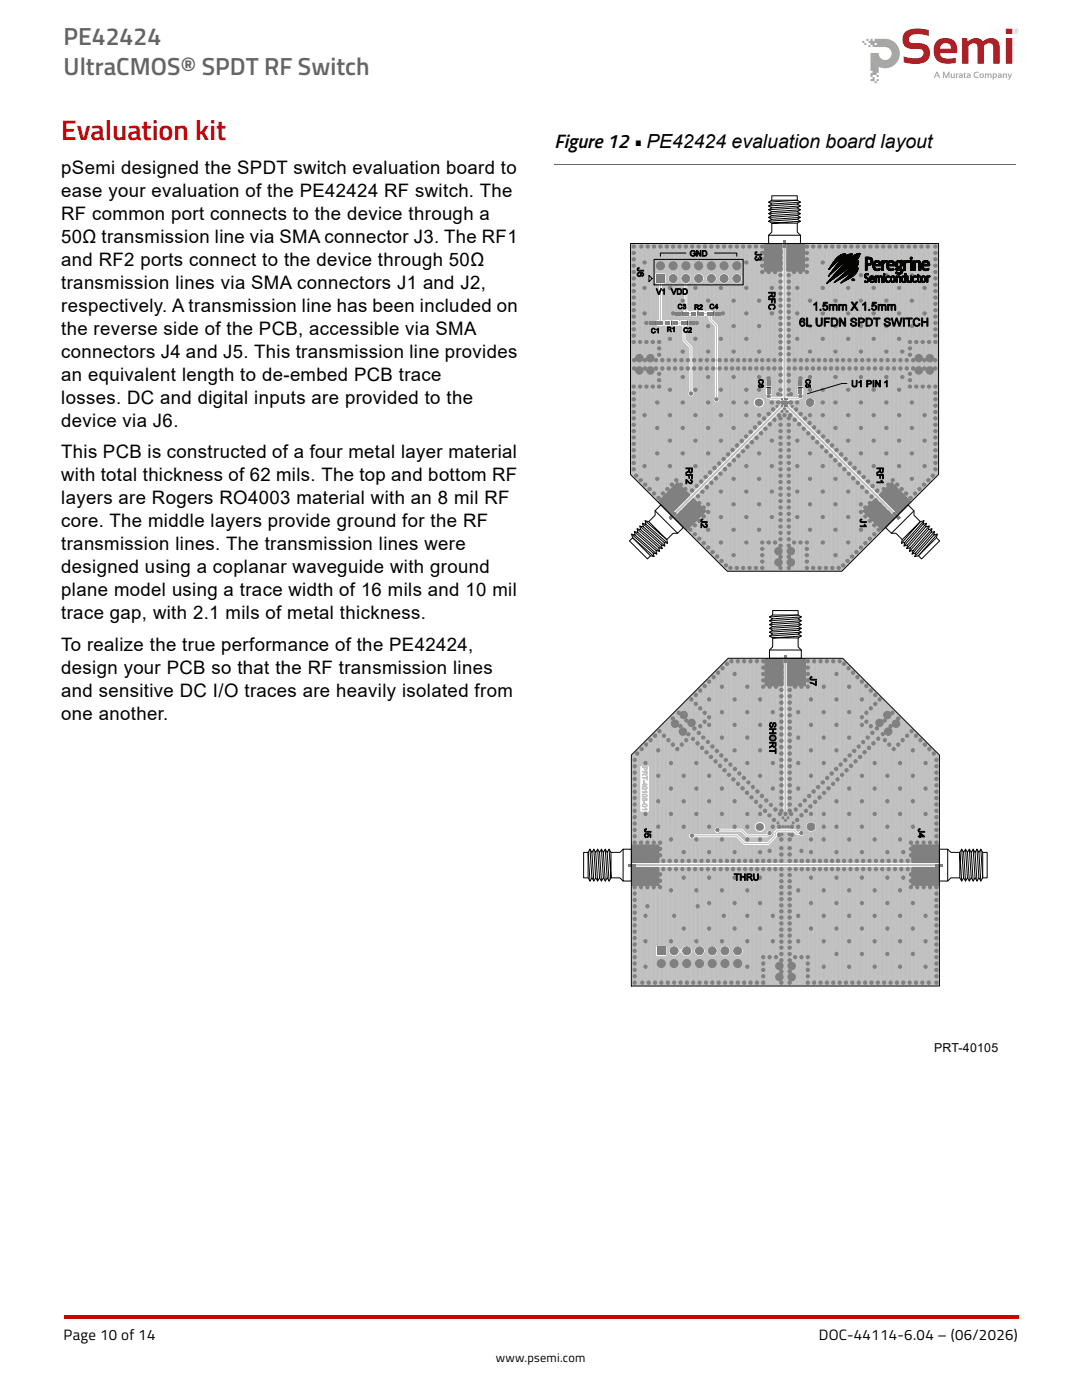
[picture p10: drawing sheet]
<svg xmlns="http://www.w3.org/2000/svg" width="216mm" height="279mm" viewBox="0 0 216 279" stroke-linecap="round" stroke-linejoin="round" font-family="sans-serif">
<defs><g id="words">
<text font-size="5.6" fill="#c00" x="12.2" y="27.9">Evaluation kit</text>
<g font-size="4.9" fill="#656565">
<text x="12.7" y="9">PE42424</text>
<text x="12.7" y="15">UltraCMOS® SPDT RF Switch</text>
</g>
<text font-size="3.9" x="110.6" y="29.5">Figure 12 • PE42424 evaluation board layout</text>
<g font-size="3.7">
<text x="12.2" y="34.7">pSemi designed the SPDT switch evaluation board to</text>
<text x="12.2" y="39.3">ease your evaluation of the PE42424 RF switch. The</text>
<text x="12.2" y="43.9">RF common port connects to the device through a</text>
<text x="12.2" y="48.5">50Ω transmission line via SMA connector J3. The RF1</text>
<text x="12.2" y="53">and RF2 ports connect to the device through 50Ω</text>
<text x="12.2" y="57.6">transmission lines via SMA connectors J1 and J2,</text>
<text x="12.2" y="62.2">respectively. A transmission line has been included on</text>
<text x="12.2" y="66.8">the reverse side of the PCB, accessible via SMA</text>
<text x="12.2" y="71.4">connectors J4 and J5. This transmission line provides</text>
<text x="12.2" y="76">an equivalent length to de-embed PCB trace</text>
<text x="12.2" y="80.5">losses. DC and digital inputs are provided to the</text>
<text x="12.2" y="85.1">device via J6.</text>
<text x="12.2" y="91.5">This PCB is constructed of a four metal layer material</text>
<text x="12.2" y="96.1">with total thickness of 62 mils. The top and bottom RF</text>
<text x="12.2" y="100.6">layers are Rogers RO4003 material with an 8 mil RF</text>
<text x="12.2" y="105.2">core. The middle layers provide ground for the RF</text>
<text x="12.2" y="109.8">transmission lines. The transmission lines were</text>
<text x="12.2" y="114.4">designed using a coplanar waveguide with ground</text>
<text x="12.2" y="119">plane model using a trace width of 16 mils and 10 mil</text>
<text x="12.2" y="123.6">trace gap, with 2.1 mils of metal thickness.</text>
<text x="12.2" y="129.9">To realize the true performance of the PE42424,</text>
<text x="12.2" y="134.5">design your PCB so that the RF transmission lines</text>
<text x="12.2" y="139.1">and sensitive DC I/O traces are heavily isolated from</text>
<text x="12.2" y="143.7">one another.</text>
</g>
<g font-size="3">
<text x="12.7" y="267.4">Page 10 of 14</text>
<text x="163.4" y="267.4">DOC-44114-6.04 – (06/2026)</text>
</g>
<g font-size="2.5">
<text x="186.4" y="209.9">PRT-40105</text>
<text x="99" y="271.8">www.psemi.com</text>
</g>
</g></defs>
<path d="M12.7 262.6h190.5v.6h-190.5z" fill="#c00"/>
<path d="M172.9 7.7v.5h.8v-.5h.4v.5h.4v-.5a4.8 4.8 0 0 1 4 .7 2.94 2.94 0 0 1 .6 3.9 2.94 2.94 0 0 1-3.8 1v1.2h-.4v.5h-.8v.8h-.4v.4h.8v.4h.4v-.4h.4v-.4h-.4v.4h-.4v-.8h-.8v-.9h.4v-.4h-.4v-3.5h1.6a1.3 1.3 0 0 0 1.3 1.4 1.3 1.3 0 0 0 1.3-1.3 1.3 1.3 0 0 0-1.3-1.3h-2.5v-.4h-.8v.4h.4v-.8h-.4v-.9zM174.9 15h.4v.4h-.4zM172.1 8.2v.4h.4v.4h.4v-.4h-.4v-.4zM174.5 8.6v.4h.4v-.4z" fill-rule="evenodd" fill="#a8a6a5"/>
<g fill="#c82026">
<path d="M180.6 6.4a5.7 5.7 0 0 1 4.7-.4v1.2a4.8 4.8 0 0 0-3.7 0 .8 .8 0 0 0-.2 .9 .8 .8 0 0 0 .8 .5 3.2 3.2 0 0 1 3.1 .9 2.14 2.14 0 0 1-1.9 3.2h-1.7l-1.4-.3v-1.1a4.8 4.8 0 0 0 3.7 0 .85 .85 0 0 0 .2-1.1 .85 .85 0 0 0-.9-.4 2.98 2.98 0 0 1-3-.9 2.32 2.32 0 0 1 .3-2.5z"/>
<path d="M192 7.6h1l.1 .7a1.91 1.91 0 0 1 3 0 2.06 2.06 0 0 1 3.2 .2l.2 1v3.2h-1.3v-3.2a.89 .89 0 0 0-.6-.9 .89 .89 0 0 0-1 .3l-.3 .3v3.5h-1.3v-3.2a.93 .93 0 0 0-.7-.9 .93 .93 0 0 0-1 .6v3.5h-1.3z"/>
<path d="M187.8 9l-.2 .7h2.2a1.07 1.07 0 0 0-.7-1.1 1.07 1.07 0 0 0-1.3 .4zM187.1 8a2.57 2.57 0 0 1 3.7 .8l.2 1.8h-3.4a1.44 1.44 0 0 0 1.9 1.1l1.2-.2v1.1l-1.2 .1a2.62 2.62 0 0 1-3.2-1.9 2.99 2.99 0 0 1 .8-2.8z"/>
<path d="M200.7 7.6h1.3v5.1h-1.3zM200.7 5.7h1.3v1.1h-1.3z"/>
</g>
<g fill="#a8a6a5">
<path d="M186.8 14.3h.3l.5 1.3h-.2l-.2-.4h-.4l.1-.2h.2l-.1-.4-.5 1h-.2z"/>
<path d="M188.2 14.3h.2l.4 1 .4-1h.3v1.3h-.2v-.9l-.4 .9h-.2l-.3-.9v.9h-.2z"/>
<path d="M189.7 14.7h.2v.5l.2 .2 .2-.1v-.6h.2v.9l-.2-.1h-.5z"/>
<path d="M190.7 14.7l.3 .1 .2-.1v.1l-.2 .1v.7h-.3z"/>
<path d="M192.3 14.5l.4 .2v.1h-.2v.5l.2 .1v.2l-.3-.1z"/>
<path d="M194.4 14.5l.9-.1v.2l-.2-.1a.47 .47 0 0 0-.6 .6 .47 .47 0 0 0 .8 .2v.2a.69 .69 0 0 1-.9-.1 .69 .69 0 0 1 0-.9z"/>
<path d="M196.5 14.7l.2 .1 .3-.1 .3 .1 .4-.1 .2 .9h-.3v-.6l-.1-.2-.2 .1v.7h-.2l-.2-.8-.1 .1v.7h-.3z"/>
<path d="M200.1 14.7l.8 .1v.8h-.2v-.6l-.2-.2-.2 .1v.7h-.2z"/>
<path d="M201 14.7h.3l.2 .6 .2-.6h.3l-.5 1-.2 .3-.1-.2 .2-.2z"/>
<path d="M191.6 15.2v.2l.3-.1v-.1zM191.4 14.7h.1a.4 .4 0 0 1 .6 .3v.6l-.7-.1-.1-.4 .6-.1-.5-.1z"/>
<path d="M193.1 15.2v.2l.3-.1v-.1zM192.9 14.7h.2a.4 .4 0 0 1 .6 .3v.6l-.7-.1-.1-.4 .5-.1-.5-.1z"/>
<path d="M195.6 15.1a.3 .3 0 0 0 .6 0 .3 .3 0 0 0-.6 0zM195.4 15.1a.5 .5 0 0 1 1 0 .5 .5 0 0 1-1 0z"/>
<path d="M198.3 14.9v.4h.3v-.4zM198.1 14.7a.5 .5 0 0 1 .8 .2 .5 .5 0 0 1-.5 .7l-.1 .3h-.2z"/>
<path d="M199.3 15.2v.2l.3-.1v-.1zM199.1 14.7h.2a.4 .4 0 0 1 .6 .3v.6l-.7-.1-.1-.4 .5-.1-.5-.1z"/>
<path d="M202.7 6h.1v.2h-.1zM202.6 5.9v.6l.1-.2 .3 .2-.2-.2 .1-.3z"/>
<path d="M202.3 6.2a.49 .49 0 0 0 .9 0 .49 .49 0 0 0-.9 0zM202.3 6.2a.45 .45 0 0 1 .9 0 .45 .45 0 0 1-.9 0z"/>
</g>
<path d="M110.6 32.9h92.1" fill="none" stroke="#656565" stroke-width=".2"/>
<g fill="#c0bfbf">
<path d="M157.1 48.7h.6v.4h-.6z"/>
<path d="M155.3 48.7h.7v.4h-.7z"/>
<path d="M157.1 81.1h.1v.2h-.1z"/>
<path d="M155.8 81h.2v.3h-.2z"/>
</g>
<path d="M131.8 55.6v8.9M136.9 55.6v7M131.7 64.5h1.6M134.9 64.5h1.6v3.4l1.4 1.4v9.3M136.9 62.6h1.6M140.1 62.6h1.6v1.1l1.3 1.3v14.7M153.4 78.1v1l.5 .5h2.1M159.7 78.1v1l-.5 .5h-2.1M156 81.1v.1h-.1M157.1 81.1l.1 .1" fill="none" stroke="#c0bfbf" stroke-width=".21"/>
<path d="M129 64.5h1.1M134.3 62.6h1M138 64.5h1M143.3 62.6h.9M153.4 75.5v1M159.7 75.5v1" fill="none" stroke="#c0bfbf" stroke-width=".51"/>
<path d="M156.5 48.7v30.6M155.9 81.2l-21.7 21.8M157.2 81.2l21.7 21.8" fill="none" stroke="#c0bfbf" stroke-width=".42"/>
<path d="M156.5 79.3v.3M155.8 81.2l.2-.2v.2zM156.5 80.3v.8M157.1 81l.2 .2-.1 .1z" fill="none" stroke="#c0bfbf" stroke-width=".25"/>
<g fill="none" stroke="#c0bfbf" stroke-width=".2">
<path d="M155.3 48.7h.7v.4h-.7zM155.4 48.7v.4M155.6 48.7v.4M155.7 48.7v.4M155.8 48.7v.4M155.9 48.7v.4M156 48.7v.4M157.1 48.7h.6v.4h-.6zM157.2 48.7v.4M157.3 48.7v.4M157.4 48.7v.4M157.5 48.7v.4"/>
<path d="M157.6 48.7v.4M157.7 48.7v.4M156.6 80.9l.1 .5M156.6 81.4l.2 .2M156.8 81.6l21.6 21.7-10.5 10.5h-22.7M157.2 80.5l.2 .1 .1 .3M157.2 80.6h-.4l-.2 .3"/>
</g>
<g fill="none" stroke="#c0bfbf" stroke-width=".2">
<path d="M126.1 48.8v45.9M126.2 48.8v46M126.3 48.8v46.2M126.4 48.8v46.3M126.5 48.8v46.4M126.7 48.8v46.5M126.8 48.8v46.6M126.9 48.8v46.7M127 48.8v46.8M127.1 48.8v47M127.2 48.8v47.1M127.3 48.8v47.2"/>
<path d="M127.5 48.8v47.3M127.6 48.8v47.4M127.7 48.8v47.5M127.8 48.8v47.6M127.9 48.8v47.8M128.1 48.8v47.8M128.1 48.8v48M128.3 48.8v48.1M128.4 48.8v48.2M128.5 48.8v48.3M128.6 48.8v48.4M128.7 48.8v48.6"/>
<path d="M128.8 48.8v48.7M128.9 48.8v48.8M129.1 48.8v48.9M129.2 48.8v49M129.3 48.8v49.1M129.4 48.8v49.2M129.5 48.8v49.4M129.6 48.8v49.5M129.7 48.8v49.6M129.9 48.8v49.7M130 48.8v49.8M130.1 48.8v49.9"/>
<path d="M130.2 48.8v50M130.3 48.8v50.1M130.4 48.8v50.3M130.6 48.8v15M130.6 54.8v1.6l.4 .3v7.1h-.5v1.3h.5M130.7 48.8v5.8M130.7 56.6v7.2M130.8 48.8v5.7M130.8 56.7v7.1M130.9 48.8v5.6M130.9 56.7v7.1M130.9 56.7h.5v7.1h-.4"/>
<path d="M131 48.8v5.6M131.1 48.8v5.6M131.1 56.7v7.1M131.2 48.8v5.6M131.2 56.7v7.1M131.4 48.8v5.6M131.4 56.7v7.1M131.5 48.8v5.6M131.6 48.8v5.6M131.7 48.8v5.6M131.8 48.8v5.6M131.9 48.8v5.6"/>
<path d="M132 48.8v5.6M132.2 48.8v5.6M132.2 56.7v7.1M132.4 48.8v5.6M132.4 56.7v7.1M132.5 48.8v5.6M132.5 56.7v7.2l.3-.2 .9 .1M132.6 54.4h-1.6l-.4 .3M132.6 48.8v5.6M132.6 54.4l.3 .2v.2M132.6 56.7v7.1M132.7 56.7v7.1"/>
<path d="M132.7 48.8v5.7M132.8 48.8v5.8M132.8 56.6v7.2M133 48.8v15M133 56.4l-.2 .3h-.6v7.1l.3 .2M133.2 55.8v8M133.2 48.8v6.6M133.3 56.1v7.7M133.3 48.8v6.3M133.4 56.3v7.5M133.4 48.8v6.1M133.5 56.4v7.4"/>
<path d="M133.5 48.8v5.9M133.6 56.5v7.3M133.6 48.8v5.9M133.8 56.6v7.2M133.8 48.8v5.8M133.9 48.8v5.7M133.9 56.6v7.2M134 48.8v5.7M134 56.7v7.1M134.1 48.8v5.6M134.1 56.7v7.1M134.2 48.8v5.6"/>
<path d="M134.2 56.7v7.1M134.3 48.8v5.6M134.3 56.7v7.1M134.4 48.8v5.6M134.4 56.7v7.1M134.5 56.7v7.1M134.5 48.8v5.7M134.7 56.7v7.1M134.7 48.8v5.7M134.8 48.8v5.7M134.8 56.6v7.2M134.9 56.6v7.2"/>
<path d="M134.9 48.8v5.8M135 56.5v7.3M135 48.8v5.9M135.1 56.4v7.4M135.1 48.8v6M135.2 56.3v7.5M135.2 48.8v6.1M135.3 56v7.8h-.9M135.3 48.8v6.3M135.5 48.8v15M135.6 48.8v15.1M135.7 48.8v15.1"/>
<path d="M135.8 56v5.9M135.8 48.8v6.3M135.9 56.3v5.6M135.9 48.8v6.1M136.1 56.4v5.5M136.1 48.8v6M136.1 56.5v5.4M136.1 48.8v5.9M136.3 56.6v5.3M136.3 48.8v5.8M136.4 48.8v5.7M136.4 56.6v5.3"/>
<path d="M136.4 56.6v5.2l-.2 .1M136.5 48.8v5.7M136.5 56.6a1.14 1.14 0 0 1-.5-1.7 1.14 1.14 0 0 1 1.8 0 1.14 1.14 0 0 1-.5 1.7M136.6 48.8v5.7M136.7 48.8v5.6M136.8 48.8v5.6M136.9 48.8v5.6M137.1 48.8v5.6M137.2 48.8v5.7M137.3 48.8v5.7M137.3 56.6v5.2M137.3 56.6v5.2h.1"/>
<path d="M137.4 48.8v5.8M137.4 56.6v5.2M137.5 56.5v5.4M137.5 48.8v5.9M137.6 56.4v5.6M137.6 48.8v5.9M137.7 56.3v5.7M137.7 48.8v6.1M137.9 56.1v5.8M137.9 48.8v6.3M138 55.8v6M138 48.8v6.6"/>
<path d="M138.1 48.8v13M138.2 48.8v13M138.3 56v5.8M138.3 48.8v6.4M138.4 56.2v5.6M138.4 48.8v6.1M138.6 48.8v6M138.6 56.3v5.5M138.7 56.5v5.3M138.7 48.8v5.9M138.8 56.6v5.2M138.8 48.8v5.8"/>
<path d="M138.9 48.8v5.8M138.9 56.6v5.2M139 48.8v5.7M139 56.6v5.2M139.1 56.7v5.2M139.1 48.8v5.7M139.2 48.8v5.6M139.2 56.7v5.2M139.4 48.8v5.6M139.4 56.7v5.2l-.4-.1M139.5 48.8v5.6M139.5 56.7v5.2"/>
<path d="M139.6 48.8v5.6M139.6 56.7v5.1M139.7 56.7v5.1M139.7 48.8v5.7M139.8 56.6v5.2M139.8 48.8v5.7M139.9 48.8v5.8M139.9 56.6v5.2M140 56.5v5.3M140 48.8v5.9M140.2 56.4v5.4M140.2 48.8v5.9"/>
<path d="M140.2 56.3v5.5M140.2 48.8v6.1M140.4 56.1v5.7M140.4 48.8v6.2M140.5 55.9v5.9M140.5 48.8v6.5M140.6 48.8v13M140.7 48.8v13.1M140.8 55.9v6.1l.3-.2 1.2 .1M140.8 48.8v6.4M141 56.2v5.7M141 48.8v6.2"/>
<path d="M141 56.3v5.6M141 48.8v6M141.2 56.4v5.4M141.2 48.8v5.9M141.3 56.5v5.3M141.3 48.8v5.9M141.4 48.8v5.8M141.4 56.6v5.2M141.5 48.8v5.7M141.5 56.6v5.2M141.6 56.7v5.1M141.6 48.8v5.7"/>
<path d="M141.8 48.8v5.6M141.8 56.7v5.1M141.9 48.8v5.6M141.9 56.7v5.1M142 48.8v5.6M142 56.7v5.1M142.1 48.8v5.6M142.1 56.7v5.1M142.2 56.7v5.2M142.2 48.8v5.7M142.3 56.6v5.3M142.3 48.8v5.7"/>
<path d="M142.4 48.8v5.8M142.4 56.6v5.3M142.5 56.6v5.3M142.5 48.8v5.8M142.7 56.5v5.4M142.7 48.8v5.9M142.8 56.3v5.6M142.8 48.8v6M142.9 48.8v6.2M142.9 56.2v8.1M143 48.8v6.4M143 56v8.4"/>
<path d="M143.1 48.8v15.8M143.3 48.8v15.9l-1.2-1.2v-.2l.3-.1M143.3 48.8v6.5M143.3 55.8v9.1M143.5 48.8v6.2M143.5 56.1v23.2M143.6 48.8v6.1M143.6 56.3v23.2M143.7 48.8v5.9M143.7 56.4v36.3M143.8 48.8v5.9M143.8 56.5v36.1"/>
<path d="M143.9 48.8v5.8M143.9 56.6v35.9M144.1 48.8v5.7M144.1 56.6v35.8M144.1 56.7v35.5M144.3 48.8v5.6M144.3 56.7v35.4M144.4 48.8v5.6M144.4 56.7v35.3M144.5 48.8v5.6M144.5 56.7v35.2M144.6 48.8v5.6"/>
<path d="M144.6 56.7v35.1M144.7 48.8v5.7M144.7 56.7v35M144.8 48.8v5.7M144.8 56.7v34.9M144.9 48.8v5.8M144.9 56.6v34.8M145.1 48.8v5.8M145.1 56.6v34.8M145.2 48.8v5.9M145.2 56.5v34.7M145.3 48.8v6"/>
<path d="M145.3 56.4v34.7M145.4 48.8v6.1M145.4 56.2v34.8M145.5 48.8v6.4M145.5 56v34.9M145.6 48.8v42M145.7 48.8v41.8M145.9 48.8v41.8M146 48.8v6.3M146 56.1v34.3M146.1 48.8v6.1M146.1 56.3v34"/>
<path d="M146.2 48.8v6M146.2 56.4v33.8M146.3 48.8v5.9M146.3 56.5v33.6M146.4 48.8v5.8M146.4 56.6v33.4M146.6 48.8v5.7M146.6 56.6v33.2M146.7 48.8v5.7M146.7 56.7v33M146.8 48.8v5.7M146.8 56.7v32.9"/>
<path d="M146.9 48.8v5.6M146.9 56.7v32.8M147 48.8v5.6M147 56.7v32.7M147.1 48.8v5.6M147.1 56.7v32.6M147.2 48.8v5.7M147.2 56.7v32.5M147.4 48.8v5.7M147.4 56.7v32.4M147.5 48.8v5.7M147.5 56.6v32.3"/>
<path d="M147.6 48.8v5.8M147.6 56.6v32.2M147.7 48.8v5.9M147.7 56.5v32.2M147.8 48.8v6M147.8 56.4v32.2M147.9 48.8v6.1M147.9 56.3v32.2M148 48.8v6.3M148 56.1v32.3M148.2 48.8v6.7M148.2 55.6v32.7"/>
<path d="M148.2 48.8v39.3M148.4 48.8v39.2M148.5 48.8v39.1M148.6 48.8v39M148.7 48.8v38.9M148.8 48.8v38.7M149 48.8v38.7M149.1 48.8v38.5M149.2 48.8v38.4M149.3 48.8v38.3M149.4 48.8v38.2M149.5 48.8v38.1"/>
<path d="M149.6 48.8v38M149.8 48.8v37.9M149.9 48.8v37.7M150 48.8v37.6M150.1 48.8v37.5M150.2 48.8v37.4M150.3 48.8v31.3M150.4 48.8v31M150.5 48.8v30.8M150.7 48.8v30.7M150.8 48.8v30.6M150.9 48.8v30.6"/>
<path d="M151 48.8v30.5M151.1 48.8v30.5M151.3 48.8v30.4M151.5 48.8v30.4M151.6 48.8v30.4M151.7 48.8v30.4M151.8 48.8v30.5M151.9 48.8v30.5M152.1 48.8v30.6M152.1 48.8v30.7M152.3 48.8v30.7M152.4 48.8v30.9"/>
<path d="M152.5 48.8v31M152.6 48.8v31.4M152.7 48.8v30M152.8 48.8v28.1M152.9 48.8v28.1M153.1 48.8v28.1M153.2 48.8v28.1M153.3 48.8v28.1M153.4 48.8v28.1M153.5 48.8v28.1M153.6 48.8v28.1M153.8 48.8v28.1"/>
<path d="M153.9 48.8v28.1M154 48.8v28.2M154.1 48.8v30.4M154.2 48.8v30.4M154.3 48.8v30.4M154.4 48.8v30.4M154.6 48.8v30.4M154.7 48.8v30.4M154.8 48.8v30.4M154.9 48.8v30.4M155 48.8v30.4M155.1 48.8v30.4"/>
<path d="M155.2 48.8v30.4M155.4 48.8v30.4M155.5 48.8v30.4M155.6 48.8v30.4M155.7 48.8v30.4M155.8 48.8v30.4M155.9 48.8v30.3M157.1 48.8v30.3M157.2 48.8v30.3h-.1v-30.3h30v45.8l-7.9 7.9-21.7-21.6v-.9M157.3 48.8v30.4M157.4 48.8v30.4M157.5 48.8v30.4"/>
<path d="M157.6 48.8v30.4M157.8 48.8v30.4M157.9 48.8v30.4M158 48.8v30.4M158.1 48.8v30.4M158.2 48.8v30.4M158.3 48.8v30.4M158.5 48.8v30.4M158.7 48.8v30.4M158.8 48.8v30.4M158.9 48.8v30.4M159 48.8v30.4"/>
<path d="M159.1 48.8v28.1M159.3 48.8v28.1M159.5 48.8v28.1M159.6 48.8v28.1M159.7 48.8v28.1M159.8 48.8v28.1M159.9 48.8v28.1M160.1 48.8v28.1M160.3 48.8v28.1h-1.2M160.4 48.8v28.7M160.5 48.8v35M160.6 48.8v31.1"/>
<path d="M160.7 48.8v30.9M160.8 48.8v30.7M160.9 48.8v30.7M161.1 48.8v30.6M161.2 48.8v30.5M161.3 48.8v30.5M161.4 48.8v30.4M161.5 48.8v30.4M161.6 48.8v30.4M161.8 48.8v30.4M161.9 48.8v30.5M162 48.8v30.5"/>
<path d="M162.1 48.8v30.6M162.2 48.8v30.6M162.3 48.8v30.7M162.4 48.8v30.8M162.6 48.8v31M162.7 48.8v31.2M162.8 48.8v37.3M162.9 48.8v37.4M163 48.8v37.6M163.1 48.8v37.6M163.2 48.8v37.8M163.4 48.8v37.9"/>
<path d="M163.5 48.8v38M163.6 48.8v38.1M163.7 48.8v38.2M163.8 48.8v38.3M163.9 48.8v38.4M164 48.8v38.6M164.2 48.8v38.7M164.3 48.8v38.8M164.4 48.8v38.9M164.5 48.8v39M164.6 48.8v39.1M164.7 48.8v39.3"/>
<path d="M164.8 48.8v39.4M165 48.8v39.5M165.1 48.8v39.6M165.2 48.8v39.7M165.3 48.8v39.8M165.4 48.8v39.9M165.5 48.8v40.1M165.6 48.8v40.2M165.8 48.8v40.3M165.9 48.8v40.4M166 48.8v40.5M166.1 48.8v40.6"/>
<path d="M166.2 48.8v40.7M166.3 48.8v40.9M166.5 48.8v41M166.5 48.8v41.1M166.7 48.8v41.2M166.8 48.8v41.3M166.9 48.8v41.4M167 48.8v41.5M167.1 48.8v41.7M167.3 48.8v41.8M167.3 48.8v41.9M167.5 48.8v42"/>
<path d="M167.6 48.8v42.1M167.7 48.8v42.2M167.8 48.8v42.3M167.9 48.8v42.5M168.1 48.8v42.6M168.1 48.8v42.7M168.3 48.8v42.8M168.4 48.8v42.9M168.5 48.8v43M168.6 48.8v43.1M168.7 48.8v43.3M168.8 48.8v43.4"/>
<path d="M168.9 48.8v43.5M169.1 48.8v43.6M169.2 48.8v43.7M169.3 48.8v43.8M169.4 48.8v44M169.5 48.8v44M169.6 48.8v44.2M169.8 48.8v44.3M169.9 48.8v44.4M170 48.8v44.5M170.1 48.8v44.6M170.2 48.8v44.8"/>
<path d="M170.3 48.8v44.8M170.4 48.8v45M170.6 48.8v45.1M170.7 48.8v45.2M170.8 48.8v45.3M170.9 48.8v45.4M171 48.8v45.6M171.1 48.8v45.6M171.2 48.8v45.8M171.4 48.8v45.9M171.5 48.8v46M171.6 48.8v46.1"/>
<path d="M171.7 48.8v46.2M171.8 48.8v46.3M171.9 48.8v46.5M172 48.8v46.6M172.2 48.8v46.7M172.3 48.8v46.8M172.4 48.8v46.9M172.5 48.8v47M172.6 48.8v47.1M172.7 48.8v47.3M172.8 48.8v47.4M173 48.8v47.5"/>
<path d="M173.1 48.8v47.6M173.2 48.8v47.7M173.3 48.8v47.8M173.4 48.8v47.9M173.5 48.8v48.1M173.6 48.8v48.2M173.8 48.8v48.3M173.9 48.8v48.4M174 48.8v48.5M174.1 48.8v48.6M174.2 48.8v48.7M174.3 48.8v48.9"/>
<path d="M174.5 48.8v49M174.5 48.8v49.1M174.7 48.8v49.2M174.8 48.8v49.3M174.9 48.8v49.4M175 48.8v49.5M175.1 48.8v49.7M175.3 48.8v49.8M175.3 48.8v49.9M175.5 48.8v50M175.6 48.8v50.1M175.7 48.8v50.2"/>
<path d="M175.8 48.8v50.3M175.9 48.8v50.5M176.1 48.8v50.6M176.1 48.8v50.7M176.3 48.8v50.8M176.4 48.8v50.9M176.5 48.8v51M176.6 48.8v51.2M176.7 48.8v51.3M176.8 48.8v51.4M176.9 48.8v51.5M177.1 48.8v51.6"/>
<path d="M177.2 48.8v51.7M177.3 48.8v51.8M177.4 48.8v52M177.5 48.8v52M177.6 48.8v52.2M177.8 48.8v52.3M177.9 48.8v52.4M178 48.8v52.5M178.1 48.8v52.6M178.2 48.8v52.8M178.3 48.8v52.8M178.4 48.8v53"/>
<path d="M178.6 48.8v53.1M178.7 48.8v53.2M178.8 48.8v53.3M178.9 48.8v53.4M179 48.8v53.6M179.1 48.8v53.6M179.2 48.8v53.6M179.4 48.8v53.6M179.5 48.8v53.4M179.6 48.8v53.3M179.7 48.8v53.2M179.8 48.8v53.1"/>
<path d="M179.9 48.8v53M180 48.8v52.8M180.2 48.8v52.8M180.3 48.8v52.6M180.4 48.8v52.5M180.5 48.8v52.4M180.6 48.8v52.3M180.7 48.8v52.2M180.8 48.8v52M181 48.8v52M181.1 48.8v51.8M181.2 48.8v51.7"/>
<path d="M181.3 48.8v51.6M181.4 48.8v51.5M181.5 48.8v51.4M181.6 48.8v51.3M181.8 48.8v51.2M181.9 48.8v51M182 48.8v50.9M182.1 48.8v50.8M182.2 48.8v50.7M182.3 48.8v50.6M182.5 48.8v50.5M182.5 48.8v50.3"/>
<path d="M182.7 48.8v50.2M182.8 48.8v50.1M182.9 48.8v50M183 48.8v49.9M183.1 48.8v49.8M183.3 48.8v49.7M183.3 48.8v49.5M183.5 48.8v49.4M183.6 48.8v49.3M183.7 48.8v49.2M183.8 48.8v49.1M183.9 48.8v49"/>
<path d="M184.1 48.8v48.9M184.1 48.8v48.7M184.3 48.8v48.6M184.4 48.8v48.5M184.5 48.8v48.4M184.6 48.8v48.3M184.7 48.8v48.2M184.8 48.8v48.1M184.9 48.8v47.9M185.1 48.8v47.8M185.2 48.8v47.7M185.3 48.8v47.6"/>
<path d="M185.4 48.8v47.5M185.5 48.8v47.4M185.6 48.8v47.3M185.8 48.8v47.1M185.9 48.8v47M186 48.8v46.9M186.1 48.8v46.8M186.2 48.8v46.7M186.3 48.8v46.6M186.4 48.8v46.5M186.6 48.8v46.3M186.7 48.8v46.2"/>
<path d="M186.8 48.8v46.1M186.9 48.8v46M187 48.8v45.9M130.5 65.1v34.1M130.7 65.1v34.2M130.8 65.1v34.3M130.9 65.1v34.4M131 65.1v34.6M131.1 65.2v34.5M131.2 65.2v34.7M131.4 65.2v34.8M131.5 65.2v34.9"/>
<path d="M131.6 65.2v35M131.7 65.2v35.1M131.8 65.2v35.3M131.9 65.2v35.3M132 65.2v35.5M132.2 65.2v35.6M132.2 65.2v35.7M132.4 65.1v35.9M132.5 65l-.3 .2-1.2-.1M132.6 65.2v36M132.7 65.2v36.1M132.8 65.2l-.3-.2v36.1"/>
<path d="M132.8 65.2v36.3M133 65.2v36.4M133 65.2v36.5M133.2 65.2v36.6M133.3 65.2v36.7M133.4 65.2v36.8M133.5 65.2v37M133.6 65.2v37.1M133.8 65.2v37.2M133.8 63.7l.3 .1M133.9 65.2v37.3M133.9 65.1l.5 .1"/>
<path d="M134 65.1v37.3M134 65.1l-1.2 .1M134.1 65.1v37.2M134.2 65.2v37M134.2 63.8h.2M134.4 65.2v36.8M134.5 65.2v36.7M134.7 65.2v36.5M134.8 65.2v36.4M134.9 65.2v36.3M135 65.2v36.2M135.1 65.2v36.1"/>
<path d="M135.2 65.2v36M135.3 65.2v35.9M135.3 65.2h-.9l-.1 36.9M135.4 63.7l.3 .2-.1 .1M135.5 65.2v35.7M135.6 65.1v35.7M135.6 65l.3 .2M135.7 65.1v35.6M135.7 65l-.4 .2M135.7 62l.1 1.2M135.8 65.2v35.4M135.8 63.2v.6"/>
<path d="M135.8 61.9l-.1 .1M135.8 61.9h.4M135.8 63.2l1.6 .1M135.9 65.2v35.3M135.9 63.2v.6M135.9 63.8l-.3 .1M135.9 65.2h.2v2.9l1.4 1.4v8.6M136.1 65.2v35.2M136.1 63.2v.6M136.1 68.2v32M136.3 68.3v31.8M136.3 63.2v.6"/>
<path d="M136.4 68.4v31.6M136.4 63.2v.6M136.5 68.5v31.4M136.5 63.3v.5M136.6 68.6v31.2M136.6 63.3v.5M136.7 68.7v31M136.7 63.3v.5M136.8 68.9v30.7M136.8 63.3v.5M136.9 69v30.4M136.9 63.3v.5"/>
<path d="M136.9 65.2v2.6M137.1 69.1v30.3M137.1 63.3v.5M137.1 65.2v2.7M137.2 69.2v30M137.2 65.1v2.9M137.2 63.3v.5M137.3 78.9v20.2M137.3 65.1v3M137.3 63.3v.5M137.3 69.3v8.9M137.4 79.1v19.9"/>
<path d="M137.4 61.8l.3 .3M137.4 65.1v3.1M137.4 63.3v.5M137.4 69.4v8.7M137.5 79.2v19.7M137.5 63.8l.1 .1M137.5 65.1l-.6 .1v2.5l1.3 1.3M137.5 65.1v3.3M137.5 63.2v.6h-1.6M137.6 79.2v19.6M137.6 65l-.1 .1M137.6 63.2v5.3"/>
<path d="M137.7 63.1l.3 .2M137.7 79.2v19.4M137.7 63.1l-.3 .2M137.7 63.2v5.4M137.9 79.2v19.4M137.9 63.2v5.5M138 79.2v19.2M138 61.8l-.3 .2M138 61.8h.9M138 63.3l1.2-.1v34M138 63.3v5.5M138.1 79.2v19.1"/>
<path d="M138.1 63.3v5.6M138.2 79.2v19M138.2 69l.1 9.1M138.2 63.3v5.7M138.3 78a.68 .68 0 0 1 .1 1 .68 .68 0 0 1-1 0 .68 .68 0 0 1 .1-1v.1M138.3 79.1v19M138.3 63.3v14.8M138.4 78.9v19.1M138.4 63.3v14.9M138.6 63.3v34.5M138.7 63.3v34.4M138.8 63.3v34.3"/>
<path d="M138.9 63.3v34.2M139 63.3v34.1M139.1 63.2v34.1M139.1 63.2h.3M139.4 63.2v33.9M139.4 63.2l.2 .1M139.4 61.8h.2M139.5 63.2v33.7M139.6 61.8h.9M139.7 63.3v33.4M139.8 63.3v33.3M139.9 63.3v33.2"/>
<path d="M140 63.3v33.1M140.2 63.3v33M140.2 63.3v32.8M140.4 63.3v32.7M140.5 63.3v32.6M140.6 61.8l.3 .2-.1 .1M140.6 63.3v32.5M140.7 63.2v32.5M140.8 63.1v32.4M140.8 63.1l.5 .2 .1 .7 1.1 1.2 .1 14a.68 .68 0 0 0-.1 1 .68 .68 0 0 0 1 0 .68 .68 0 0 0-.1-1M140.9 63.1l-.3 .2h-1v33.5M141 63.2v32.3"/>
<path d="M141 63.2v32.1M141.2 63.3v31.9M141.3 63.9v31.2M141.4 64.1v30.9M141.5 64.1v30.8M141.6 64.3v30.5M141.8 64.4v30.3M141.9 64.5v30M142 64.6v29.8M142.1 64.7v29.6M142.2 63.2v.5M142.2 64.9v29.3"/>
<path d="M142.3 64.9v14.6M142.3 80v14.1M142.3 61.9h.4M142.4 65.1v14.2M142.4 63.2v.7M142.5 63.2v.8M142.7 63.2v.9M142.7 61.9l.1 1.3M142.8 63.2v1M142.8 63.1l-.5 .1v.6M143.3 64.6l.1 14.6M143.6 79.9v12.9"/>
<path d="M152.7 78.8h.1a.63 .63 0 0 0 .7 .9M152.7 79.3v4.4M152.7 78.8v.1M152.8 76.9l-.1 .1M152.8 76.9h1.1M152.8 79.5v4.1M152.9 79.6v3.8M153.1 79.7v3.7M153.2 79.7v3.5M153.3 79.8v3.3M153.4 79.8v3.2M153.5 79.8l.4 .2"/>
<path d="M153.5 79.8v3.1M153.6 79.9v2.9M154 76.9v.5M154 77.4v1.2M154.1 78.6l-.1 .6h1.7M155.8 79.1h.1M155.9 79.1l.1-30.3h-30v45.8l7.9 7.9 21.6-21.6M157.2 79.1l.1 .1M157.3 79.2h1.7M159 78.6l.1 .5M159.1 77l-.1 .6M159.1 76.9v.1"/>
<path d="M159.3 80v2.7M159.5 79.9v2.9M159.6 79.8v3.1M159.7 79.8v3.2M159.8 79.8v3.3M159.9 79.7v3.6M160.1 79.7v3.7M160.1 79.6v3.9M160.3 79.5v4.1M160.3 76.9l.1 .1M160.4 77.4v1.2M160.4 79.1v4.6"/>
<path d="M160.4 78.7v.3M160.4 78.6v.1a.93 .93 0 0 1-.7 1l-.5 .3M137.9 100v6.5M138 99.9v6.7M138.1 99.8v6.9M138.2 99.7v7.2M138.3 99.6v7.3M138.4 99.4v7.7M138.6 99.3v7.9M138.7 99.2v8.1M138.8 99.1v8.3M138.9 99v8.5"/>
<path d="M139 98.8v8.9M139.1 98.8v8.9M139.2 98.6v9.3M139.4 98.5v9.5M139.5 98.4v9.7M139.6 98.3v9.9M139.7 98.2v10.1M139.8 98.1v10.4M139.9 98v10.5M140 97.8v10.9M140.2 97.7v11.1M140.2 97.6v11.3"/>
<path d="M140.4 97.5v11.5M140.5 97.4v11.7M140.6 97.3v11.9M140.7 97.2v12.1M140.8 97v12.5M141 96.9v12.7M141 96.8v12.9M141.2 96.7v13.1M141.3 96.6v13.3M141.4 96.5v13.5M141.5 96.4v13.8M141.6 96.2v14.1"/>
<path d="M141.8 96.1v14.3M141.9 96v14.5M142 95.9v14.7M142.1 95.8v14.9M142.2 95.7v15.1M142.3 95.5v15.5M142.4 95.4v15.7M142.4 80.1v13.9M142.5 95.3v15.9M142.5 80.3v13.6M142.7 95.2v16.1M142.7 80.3v13.4"/>
<path d="M142.8 95.1v16.3M142.8 80.3v13.3M142.9 95v16.5M142.9 80.4v13.1M143 94.9v16.7M143 80.4v13M143.1 94.7v17.1M143.1 80.3v13M143.3 94.7v17.2M143.3 80.3v12.9M143.3 94.5v17.5M143.3 80.3v12.8"/>
<path d="M143.5 94.4v17.7M143.5 80.1v12.8M143.6 94.3v17.9M143.7 94.2v18.1M143.8 94.1v18.3M143.9 93.9v18.7M144.1 93.9v18.8M144.1 93.7v19.1M144.3 93.6v19.3M144.4 93.5v19.5M144.5 93.4v19.7M144.6 93.3v19.9"/>
<path d="M144.7 93.1v20.3M144.8 93v20.5M144.9 92.9v20.7M145.1 92.8v20.9M145.3 92.6v21.2M145.4 92.5v21.3M145.5 92.4v21.4M145.6 92.2v21.6M145.8 92.1v21.7M145.9 92v21.8M146 91.9v21.9M146.1 91.8v22"/>
<path d="M146.2 91.7v22.1M146.3 91.6v22.2M146.4 91.4v22.4M146.6 91.3v22.5M146.7 91.2v22.6M146.8 91.1v22.7M146.9 91v22.8M147 90.8v23M147.1 90.8v23M147.2 90.6v23.2M147.4 90.5v23.3M147.5 90.4v23.4"/>
<path d="M147.6 90.3v23.5M147.7 90.2v23.6M147.8 90.1v23.7M147.9 90v23.8M148 89.8v24M148.2 89.7v24.1M148.3 89.6v24.2M148.4 89.5v24.3M148.5 89.4v24.4M148.6 89.3v24.5M148.7 89.2v24.6M148.8 89v24.8"/>
<path d="M149 88.9v24.9M149.1 88.8v25M149.2 88.7v25.1M149.3 88.6v25.2M149.4 88.5v25.3M149.5 88.4v25.4M149.6 88.2v25.6M149.8 88.1v25.7M149.9 88v25.8M150 87.9v25.9M150.1 87.8v26M150.2 87.7v26.1"/>
<path d="M150.3 80.6v5.5M150.3 87.5v26.3M150.4 80.9v5.1M150.5 87.4v26.4M150.5 81.1v4.8M150.5 87.3v26.5M150.7 81.2v4.5M150.7 87.2v26.6M150.8 81.3v4.3M150.8 87.1v26.7M150.9 81.3v4.2M150.9 87v26.8"/>
<path d="M151 81.4v4M151 86.9v26.9M151.1 81.4v3.9M151.1 86.7v27.1M151.3 81.4v3.8M151.3 86.7v27.1M151.3 81.4v3.6M151.3 86.5v27.3M151.5 81.4v3.5M151.5 86.4v27.4M151.6 81.4v3.4M151.6 86.3v27.5"/>
<path d="M151.7 81.4v3.3M151.7 86.2v27.6M151.8 81.4v3.2M151.8 86.1v27.7M151.9 81.4v3.1M151.9 85.9v27.9M152.1 81.3v3.1M152.1 85.9v27.9M152.1 81.2v3M152.1 85.7v28.1M152.3 81.2v2.9M152.3 85.6v28.2"/>
<path d="M152.4 81v3M152.4 85.5v28.3M152.5 80.9v3M152.5 85.4v28.4M152.6 80.5v3.3M152.6 85.3v28.5M152.7 85.1v28.7M152.8 85v28.8M153 84.9v28.9M153.1 84.8v29M153.2 84.7v29.1M153.3 84.6v29.2"/>
<path d="M153.4 84.5v29.3M153.5 84.4v29.4M153.6 84.2v29.6M153.8 80v2.6M153.8 84.1v29.7M153.9 80h1.8l.2 .1M153.9 80v2.6M153.9 84v29.8M154 80v2.4M154 83.9v29.9M154.1 80v2.3M154.1 83.8v30"/>
<path d="M154.2 80v2.2M154.2 83.7v30.1M154.3 80v2.1M154.3 83.6v30.2M154.4 80v2M154.4 83.4v30.4M154.6 80v1.8M154.6 83.3v30.5M154.7 80v1.7M154.7 83.2v30.6M154.8 80v1.6M154.8 83.1v30.7"/>
<path d="M154.9 80v1.5M154.9 83v30.8M155 80v1.4M155 82.8v31M155.1 80v1.3M155.1 82.8v31M155.2 80v1.2M155.2 82.6v31.2M155.4 80v1.1M155.4 82.5v31.3M155.5 80v.9M155.5 82.4v31.4"/>
<path d="M155.6 80v.9M155.6 82.3v31.5M155.7 80.1v.5M155.7 82.2v31.6M155.8 80.1v.5M155.8 82.1v31.7M155.9 80.1h.3M155.9 80.1v.5M155.9 80.6l-.3 .1M155.9 80.6h.3M155.9 82v31.8M156 80.1v.5"/>
<path d="M156 81.8v32M156.2 80.1v.5M156.2 80.5l.3 .2v.5M156.2 81.7v32.1M156.2 81.6l-21.6 21.7 10.6 10.5v-21.1M156.3 81.6v32.2M156.3 80.1h.5v.5M156.3 81.5l-.1 .1M156.3 80.1h-.1M156.4 80.1v.6M156.4 81.5v32.3M156.5 81.2l-.2 .4"/>
<path d="M156.5 80.1v33.7M156.6 80.1v.7M156.6 81.3v32.5M156.7 80.1v.5M156.7 81.5v32.3M156.8 80.1h.4M156.8 81.7v32.1M157 80.1v.5M157 81.7v32.1M157.1 80.1v.5M157.1 81.9v31.9M157.2 80.1v.5"/>
<path d="M157.2 82v31.8M157.3 80.1v.5M157.3 82.1v31.7M157.4 80v.7M157.4 82.2v31.6M157.4 80h1.8M157.5 80l-.3 .1M157.5 82.3v31.5M157.6 80v1M157.6 82.4v31.4M157.8 80v1.1M157.8 82.6v31.2"/>
<path d="M157.9 80v1.2M157.9 82.7v31.1M158 80v1.3M158 82.8v31M158.1 80v1.4M158.1 82.9v30.9M158.2 80v1.5M158.2 83v30.8M158.3 80v1.7M158.3 83.1v30.7M158.4 80v1.8M158.5 83.2v30.6"/>
<path d="M158.5 80v1.9M158.5 83.4v30.4M158.7 80v2M158.7 83.5v30.3M158.8 80v2.1M158.8 83.6v30.2M158.9 80v2.2M158.9 83.7v30.1M159 80v2.3M159 83.8v30M159.1 80v2.5M159.1 83.9v29.9"/>
<path d="M159.3 80v2.6M159.3 84v29.8M159.3 84.2v29.6M159.5 84.3v29.5M159.6 84.4v29.4M159.7 84.5v29.3M159.8 84.6v29.2M159.9 84.7v29.1M160.1 84.8v29M160.1 85v28.8M160.3 85.1v28.7M160.4 85.2v28.6"/>
<path d="M160.5 85.3v28.5M160.6 80.8v3.1M160.6 85.4v28.4M160.7 81v3.1M160.7 85.5v28.3M160.8 81.2v3M160.8 85.6v28.2M160.9 81.2v3.1M160.9 85.8v28M161.1 81.3v3.1M161.1 85.9v27.9M161.2 81.4v3.1"/>
<path d="M161.2 86v27.8M161.3 81.4v3.2M161.3 86.1v27.7M161.4 81.4v3.4M161.4 86.2v27.6M161.5 81.4v3.4M161.5 86.3v27.5M161.6 81.4v3.6M161.6 86.4v27.4M161.8 81.4v3.7M161.8 86.6v27.2M161.9 81.4v3.8"/>
<path d="M161.9 86.7v27.1M162 81.4v3.9M162 86.8v27M162.1 81.3v4.1M162.1 86.9v26.9M162.2 81.3v4.3M162.2 87v26.8M162.3 81.2v4.4M162.3 87.1v26.7M162.4 81.1v4.7M162.4 87.3v26.5M162.6 80.9v5"/>
<path d="M162.6 87.4v26.4M162.7 80.7v5.3M162.7 87.5v26.3M162.8 87.6v26.2M162.9 87.7v26.1M163 87.8v26M163.1 87.9v25.9M163.2 88.1v25.7M163.4 88.1v25.7M163.5 88.3v25.5M163.6 88.4v25.4M163.7 88.5v25.3"/>
<path d="M163.8 88.6v25.2M163.9 88.7v25.1M164 88.9v24.9M164.2 88.9v24.9M164.2 89.1v24.7M164.4 89.2v24.6M164.5 89.3v24.5M164.6 89.4v24.4M164.7 89.5v24.3M164.8 89.7v24.1M165 89.7v24.1M165.1 89.9v23.9"/>
<path d="M165.2 90v23.8M165.3 90.1v23.7M165.4 90.2v23.6M165.5 90.3v23.5M165.6 90.4v23.4M165.8 90.6v23.2M165.9 90.7v23.1M166 90.8v23M166.1 90.9v22.9M166.2 91v22.8M166.3 91.1v22.7M166.5 91.2v22.6"/>
<path d="M166.5 91.4v22.4M166.7 91.5v22.3M166.8 91.6v22.2M166.9 91.7v22.1M167 91.8v22M167.1 91.9v21.9M167.3 92v21.8M167.3 92.2v21.6M167.5 92.3v21.5M167.6 92.4v21.4M167.7 92.5v21.3M167.8 92.6v21.2"/>
<path d="M167.9 92.7v21.1M168.1 92.8v20.9M168.1 93v20.5M168.3 93.1v20.3M168.4 93.2v20.1M168.5 93.3v19.9M168.6 93.4v19.7M168.7 93.5v19.5M168.8 93.6v19.3M168.9 93.8v18.9M169.1 93.9v18.8M169.2 94v18.5"/>
<path d="M169.3 94.1v18.3M169.4 94.2v18.1M169.5 94.3v17.9M169.6 94.4v17.7M169.8 94.6v17.3M169.9 94.7v17.1M170 94.8v16.9M170.1 94.9v16.7M170.2 95v16.5M170.3 95.1v16.3M170.4 95.3v16M170.6 95.4v15.7"/>
<path d="M170.7 95.5v15.5M170.8 95.6v15.3M170.9 95.7v15.1M171 95.8v14.9M171.1 95.9v14.7M171.2 96.1v14.3M171.4 96.1v14.3M171.5 96.3v13.9M171.6 96.4v13.7M171.7 96.5v13.5M171.8 96.6v13.3M171.9 96.7v13.1"/>
<path d="M172 96.9v12.7M172.2 96.9v12.7M172.3 97.1v12.3M172.4 97.2v12.1M172.5 97.3v11.9M172.6 97.4v11.7M172.7 97.5v11.5M172.8 97.7v11.1M173 97.7v11.1M173.1 97.9v10.7M173.2 98v10.5M173.3 98.1v10.3"/>
<path d="M173.4 98.2v10.1M173.5 98.3v9.9M173.6 98.4v9.7M173.8 98.6v9.4M173.9 98.7v9.1M174 98.8v8.9M174.1 98.9v8.7M174.2 99v8.5M174.3 99.1v8.3M174.5 99.2v8.1M174.5 99.4v7.7M174.7 99.5v7.5"/>
<path d="M174.8 99.6v7.3M174.9 99.7v7.1M175 99.8v6.9M175.1 99.9v6.7M134.7 103.2v.1M134.8 103.1v.3M134.9 103v.5M135 102.9v.7M135.1 102.7v1.1M135.2 102.7v1.2M135.3 102.5v1.5M135.5 102.4v1.7"/>
<path d="M135.6 102.3v1.9M135.7 102.2v2.1M135.8 102.1v2.3M135.9 101.9v2.7M136.1 101.9v2.7M136.1 101.7v3.1M136.3 101.6v3.3M136.4 101.5v3.5M136.5 101.4v3.7M136.6 101.3v3.9M136.7 101.1v4.3M136.8 101.1v4.4"/>
<path d="M136.9 100.9v4.7M137.1 100.8v4.9M137.2 100.7v5.1M137.3 100.6v5.3M137.4 100.5v5.5M137.5 100.4v5.8M137.6 100.2v6.1M137.7 100.1v6.3M175.3 100v6.5M175.3 100.2v6.1M175.5 100.3v5.9M175.6 100.4v5.7"/>
<path d="M175.7 100.5v5.5M175.8 100.6v5.3M175.9 100.7v5.1M176.1 100.8v4.9M176.1 101v4.5M176.3 101.1v4.3M176.4 101.2v4.1M176.5 101.3v3.9M176.6 101.4v3.7M176.7 101.5v3.5M176.8 101.6v3.3M176.9 101.8v2.9"/>
<path d="M177.1 101.9v2.7M177.2 102v2.5M177.3 102.1v2.3M177.4 102.2v2.1M177.5 102.3v1.9M177.6 102.4v1.7M177.8 102.6v1.3M177.9 102.7v1.1M178 102.8v.9M178.1 102.9v.7M178.2 103v.5M178.3 103.1v.3"/>
<path d="M178.4 103.3h.1"/>
<circle cx="134.3" cy="55.6" r="1.13"/>
<circle cx="139.4" cy="55.6" r="1.13"/>
<circle cx="142" cy="55.6" r="1.13"/>
<circle cx="144.5" cy="55.6" r="1.13"/>
<circle cx="147" cy="55.6" r="1.13"/>
<circle cx="151.4" cy="80.4" r="1.13"/>
<circle cx="161.7" cy="80.3" r="1.08"/>
</g>
<g fill="#7f807f">
<path d="M130.9 54.8h1.7v1.6h-1.7z"/>
<circle cx="131.8" cy="53" r=".81"/>
</g>
<circle cx="131.8" cy="53" r=".81" fill="none" stroke="#7f807f" stroke-width=".2"/>
<circle cx="134.3" cy="55.6" r=".81" fill="#7f807f"/>
<circle cx="134.3" cy="55.6" r=".81" fill="none" stroke="#7f807f" stroke-width=".2"/>
<circle cx="134.3" cy="53" r=".81" fill="#7f807f"/>
<circle cx="134.3" cy="53" r=".81" fill="none" stroke="#7f807f" stroke-width=".2"/>
<circle cx="136.9" cy="55.6" r=".81" fill="#7f807f"/>
<circle cx="136.9" cy="55.6" r=".81" fill="none" stroke="#7f807f" stroke-width=".2"/>
<circle cx="136.9" cy="53" r=".81" fill="#7f807f"/>
<circle cx="136.9" cy="53" r=".81" fill="none" stroke="#7f807f" stroke-width=".2"/>
<circle cx="139.4" cy="55.6" r=".81" fill="#7f807f"/>
<circle cx="139.4" cy="55.6" r=".81" fill="none" stroke="#7f807f" stroke-width=".2"/>
<circle cx="139.4" cy="53" r=".81" fill="#7f807f"/>
<circle cx="139.4" cy="53" r=".81" fill="none" stroke="#7f807f" stroke-width=".2"/>
<circle cx="141.9" cy="55.6" r=".81" fill="#7f807f"/>
<circle cx="141.9" cy="55.6" r=".81" fill="none" stroke="#7f807f" stroke-width=".2"/>
<circle cx="141.9" cy="53" r=".81" fill="#7f807f"/>
<circle cx="141.9" cy="53" r=".81" fill="none" stroke="#7f807f" stroke-width=".2"/>
<circle cx="144.5" cy="55.6" r=".81" fill="#7f807f"/>
<circle cx="144.5" cy="55.6" r=".81" fill="none" stroke="#7f807f" stroke-width=".2"/>
<circle cx="144.5" cy="53" r=".81" fill="#7f807f"/>
<circle cx="144.5" cy="53" r=".81" fill="none" stroke="#7f807f" stroke-width=".2"/>
<circle cx="147" cy="55.6" r=".81" fill="#7f807f"/>
<circle cx="147" cy="55.6" r=".81" fill="none" stroke="#7f807f" stroke-width=".2"/>
<circle cx="147" cy="53" r=".81" fill="#7f807f"/>
<circle cx="147" cy="53" r=".81" fill="none" stroke="#7f807f" stroke-width=".2"/>
<g fill="#7f807f">
<path d="M156.9 79.5h.3v.3h-.3z"/>
<path d="M156.4 79.5h.3v.3h-.3z"/>
<path d="M155.9 79.5h.3v.3h-.3z"/>
<path d="M155.9 80.9h.3v.3h-.3z"/>
<path d="M156.4 80.9h.3v.3h-.3z"/>
<path d="M156.9 80.9h.3v.3h-.3z"/>
<path d="M156.4 80.2h.3v.3h-.3z"/>
<circle cx="161.6" cy="80.3" r=".77"/>
</g>
<circle cx="161.6" cy="80.3" r=".77" fill="none" stroke="#7f807f" stroke-width=".2"/>
<path d="M151.4 80.3h.1" fill="none" stroke="#7f807f" stroke-width="1.6"/>
<circle cx="183.3" cy="71.5" r=".75" fill="#7f807f"/>
<circle cx="183.3" cy="71.5" r=".75" fill="none" stroke="#7f807f" stroke-width=".2"/>
<circle cx="183.3" cy="73.9" r=".75" fill="#7f807f"/>
<circle cx="183.3" cy="73.9" r=".75" fill="none" stroke="#7f807f" stroke-width=".2"/>
<g fill="#7f807f">
<path d="M156.3 48h.5v1.4h-.5z"/>
<circle cx="157.8" cy="52.5" r=".75"/>
</g>
<circle cx="157.8" cy="52.5" r=".75" fill="none" stroke="#7f807f" stroke-width=".2"/>
<circle cx="155.3" cy="52.5" r=".75" fill="#7f807f"/>
<g fill="none" stroke="#7f807f" stroke-width=".2">
<path d="M178.2 102.6h.6v.5h.5v.4h-.1v-.5h-.6v-.6h-.3v.3h.6M178.2 102.5l.3-.2 1 1-.2 .3zM178.4 102.8l.1-.5 .1 .6h.6M178.5 102.9h.6v.6h.3M178.5 102.3v.5h.5v.6M178.6 102.4h-.2v.3l.6 .1M178.6 102.4v.6h.6v.5h.2v-.4M178.6 102.4h-.3v.3h.6v.6h.5v.1h-.3M178.7 102.5v.5h.6v.6l-.1-.6M178.7 102.5v.6M178.8 102.5h-.5v.1h.5l.1 .6h.5M178.8 103.2h.6"/>
<path d="M178.9 102.7v.6h.6M179 102.7v.6h.5M179.5 103.3v.1M179.5 103.3h.1"/>
<circle cx="155.3" cy="52.5" r=".75"/>
</g>
<circle cx="175.3" cy="101.1" r=".75" fill="#7f807f"/>
<circle cx="175.3" cy="101.1" r=".75" fill="none" stroke="#7f807f" stroke-width=".2"/>
<circle cx="177" cy="99.3" r=".75" fill="#7f807f"/>
<g fill="none" stroke="#7f807f" stroke-width=".2">
<path d="M134.6 102.3l.3 .2-1.1 1.1-.2-.3z"/>
<circle cx="177" cy="99.3" r=".75"/>
</g>
<g fill="none" stroke="#7f807f" stroke-width=".2">
<path d="M133.6 103.3h.6M133.6 103.3v.1M133.7 103.1h.6M133.7 103.2v.3h.2M133.8 103.6h.1M133.9 103h.5M133.9 103l-.1 .5M134 102.9h.6M134 102.9v.5h-.4v-.2h.6v-.5h.5v-.3h-.3v.6M134.1 102.8v.5h-.5h.5M134.2 102.6h.6M134.5 102.4h.2"/>
<path d="M134.5 102.4v.5h-.6v.6h-.2v-.3h.5v-.5M134.6 102.3v.5h-.6M134.6 102.8l-.1-.5v.6M134.7 102.4v.3h-.6v.6M134.7 102.7l-.6 .1-.1 .6M134.7 102.4h-.3v.6h-.5v.5M134.8 102.4v.3M134.8 102.5l-.5 .1v.6M134.9 102.5h-.5v.5h-.6v.6"/>
</g>
<circle cx="136.1" cy="99.3" r=".75" fill="#7f807f"/>
<circle cx="136.1" cy="99.3" r=".75" fill="none" stroke="#7f807f" stroke-width=".2"/>
<circle cx="137.8" cy="101.1" r=".75" fill="#7f807f"/>
<circle cx="137.8" cy="101.1" r=".75" fill="none" stroke="#7f807f" stroke-width=".2"/>
<circle cx="129.8" cy="73.9" r=".75" fill="#7f807f"/>
<circle cx="129.8" cy="73.9" r=".75" fill="none" stroke="#7f807f" stroke-width=".2"/>
<circle cx="129.8" cy="71.5" r=".75" fill="#7f807f"/>
<circle cx="129.8" cy="71.5" r=".75" fill="none" stroke="#7f807f" stroke-width=".2"/>
<g fill="#7f807f">
<path d="M136.4 62.2h1v.7h-1z"/>
<path d="M134.8 62.2h1v.7h-1z"/>
<path d="M141.1 62.2h1.1v.7h-1.1z"/>
<path d="M142.7 62.2h1.1v.7h-1.1z"/>
<path d="M129.6 64.1h1v.8h-1z"/>
<path d="M131.2 64.1h1v.8h-1z"/>
<path d="M137.5 64.1h1.1v.8h-1.1z"/>
<path d="M135.9 64.1h1v.8h-1z"/>
<path d="M134.4 64.1h.9v.8h-.9z"/>
<path d="M132.8 64.1h.9v.8h-.9z"/>
<path d="M139.6 62.2h.9v.7h-.9z"/>
<path d="M138 62.2h.9v.7h-.9z"/>
<path d="M159.3 76h.8v1h-.8z"/>
<path d="M159.3 77.6h.8v1h-.8z"/>
<path d="M153 77.6h.8v1h-.8z"/>
<path d="M153 76h.8v1h-.8z"/>
<circle cx="157.8" cy="110" r=".75"/>
</g>
<circle cx="157.8" cy="110" r=".75" fill="none" stroke="#7f807f" stroke-width=".2"/>
<circle cx="155.3" cy="110" r=".75" fill="#7f807f"/>
<g fill="none" stroke="#7f807f" stroke-width=".2">
<path d="M152.5 48.7v5.4h3.5v-5.4h-3.5h3.5M152.5 48.7h3.5M152.5 48.8h3.5M152.5 48.9h3.5M152.5 49h3.5M152.5 49.1h3.5M152.5 49.2h3.5M152.5 49.3h3.5M152.5 49.4h3.5M152.5 49.5h3.5M152.5 49.6h3.5M152.5 49.7h3.5"/>
<path d="M152.5 49.8h3.5M152.5 49.9h3.5M152.5 50h3.5M152.5 50.1h3.5M152.5 50.2h3.5M152.5 50.3h3.5M152.5 50.4h3.5M152.5 50.5h3.5M152.5 50.6h3.5M152.5 50.7h3.5M152.5 50.8h3.5M152.5 50.9h3.5"/>
<path d="M152.5 51h3.5M152.5 51.1h3.5M152.5 51.2h3.5M152.5 51.3h3.5M152.5 51.4h3.5M152.5 51.5h3.5M152.5 51.6h3.5M152.5 51.7h3.5M152.5 51.8h3.5M152.5 51.9h3.5M152.5 52h3.5M152.5 52.1h3.5"/>
<path d="M152.5 52.2h3.5M152.5 52.3h3.5M152.5 52.4h3.5M152.5 52.5h3.5M152.5 52.6h3.5M152.5 52.7h3.5M152.5 52.8h3.5M152.5 52.9h3.5M152.5 53h3.5M152.5 53.1h3.5M152.5 53.2h3.5M152.5 53.3h3.5"/>
<path d="M152.5 53.4h3.5M152.5 53.5h3.5M152.5 53.6h3.5M152.5 53.7h3.5M152.5 53.8h3.5M152.5 53.9h3.5M152.5 54h3.5M152.5 54.1h3.5M157.1 48.7v5.4h3.4v-5.4h-3.4h3.4M157.1 48.7h3.4M157.1 48.8h3.4M157.1 48.9h3.4"/>
<path d="M157.1 49h3.4M157.1 49.1h3.4M157.1 49.2h3.4M157.1 49.3h3.4M157.1 49.4h3.4M157.1 49.5h3.4M157.1 49.6h3.4M157.1 49.7h3.4M157.1 49.8h3.4M157.1 49.9h3.4M157.1 50h3.4M157.1 50.1h3.4"/>
<path d="M157.1 50.2h3.4M157.1 50.3h3.4M157.1 50.4h3.4M157.1 50.5h3.4M157.1 50.6h3.4M157.1 50.7h3.4M157.1 50.8h3.4M157.1 50.9h3.4M157.1 51h3.4M157.1 51.1h3.4M157.1 51.2h3.4M157.1 51.3h3.4"/>
<path d="M157.1 51.4h3.4M157.1 51.5h3.4M157.1 51.6h3.4M157.1 51.7h3.4M157.1 51.8h3.4M157.1 51.9h3.4M157.1 52h3.4M157.1 52.1h3.4M157.1 52.2h3.4M157.1 52.3h3.4M157.1 52.4h3.4M157.1 52.5h3.4"/>
<path d="M157.1 52.6h3.4M157.1 52.7h3.4M157.1 52.8h3.4M157.1 52.9h3.4M157.1 53h3.4M157.1 53.1h3.4M157.1 53.2h3.4M157.1 53.3h3.4M157.1 53.4h3.4M157.1 53.5h3.4M157.1 53.6h3.4M157.1 53.7h3.4"/>
<path d="M157.1 53.8h3.4M157.1 53.9h3.4M157.1 54h3.4M157.1 54.1h3.4M131.5 100h4.9M131.6 99.9h4.9M131.7 99.9h4.9M131.7 99.8h4.9M131.8 99.7h4.9M131.9 99.6h4.9M131.9 99.5h5M132 99.5h4.9"/>
<path d="M132.1 99.4h4.9M132.2 99.4h4.9M132.2 99.3h4.9M132.3 99.2h4.9M132.3 99.1h4.9M132.4 99.1h4.9M132.5 99h4.9M132.5 99h5M132.7 98.8h4.9M132.8 98.7h4.7M132.8 98.6h4.7M132.9 98.6h4.5"/>
<path d="M133 98.5h4.4M133 98.5h4.3M133.1 98.4h4.1M133.2 98.3h4M133.2 98.3h3.9M133.3 98.2h3.7M133.3 98.1h3.7M133.4 98.1h3.5M133.5 98h3.4M133.6 98h3.2M133.6 97.9h3.1M133.7 97.8h2.9"/>
<path d="M133.7 97.7h2.9M133.9 97.6h2.6M133.9 97.6h2.5M134 97.5h2.4M134.1 97.4h2.1M134.2 97.3h1.9M134.2 97.2h1.9M134.3 97.2h1.7M134.4 97.1h1.6M134.4 97.1h1.5M134.5 97h1.3M134.6 96.9h1.2"/>
<path d="M134.6 96.9h1.1M134.7 96.8h.9M134.7 96.7h.9M134.8 96.7h.7M134.9 96.6h.6M135 96.6h.4M135 96.5h.3M135.1 96.4h.1M135.2 96.3l2.4 2.5-3.8 3.8-2.4-2.4zM137.6 98.8l-5 .1M137.9 100h.9M138 99.9h.8"/>
<path d="M138 99.9h.7M138.1 99.8h.5M138.2 99.7h.4M138.2 99.7h.3M138.3 99.6h.1M138.3 99.5h.1M138.3 99.5l2.5 2.5-3.8 3.8-2.5-2.5zM155.9 80.3h1.2M155.9 80.4h1.2M156 80.3h1.1M156 80.1h1M156 80.1h1.1"/>
<path d="M156 80.2h1.1M156 80.5h1.1M156 80.6h1.1M156 80.1h1l.1 .2v.3h-1.1zM174.2 100h1M174.3 99.9h.8M174.4 99.9h.6M174.5 99.8h.5M174.5 99.7h.4M174.6 99.7h.2M174.6 99.6h.2M174.7 99.5h.1"/>
<path d="M175.5 98.8l2.4-2.5 3.8 3.9-2.4 2.4zM175.5 98.8h4.8M175.5 98.7h4.8M175.5 98.8l5 .1M175.6 98.6h4.6M175.6 99h4.9M175.7 99h4.9M175.7 98.5h4.4M175.8 98.5h4.2M175.8 99.1h4.9M175.8 98.4h4.2M175.9 98.3h4"/>
<path d="M175.9 99.2h4.9M175.9 99.3h4.9M176 98.3h3.8M176 98.2h3.8M176 99.4h4.9M176.1 99.4h4.9M176.1 98.1h3.6M176.1 99.5h5M176.2 99.5h4.9M176.2 98h3.4M176.3 98h3.2M176.3 99.6h4.9"/>
<path d="M176.3 99.7h4.9M176.4 97.9h3M176.4 97.8h3M176.4 99.7h4.9M176.4 99.8h5M176.5 97.7h2.8M176.5 99.9h4.9M176.6 99.9h4.9M176.6 97.6h2.6M176.7 97.6h2.5M176.7 100h4.9M176.7 97.5h2.4"/>
<path d="M176.9 97.4h2M176.9 97.3h2M177 97.2h1.8M177.1 97.1h1.6M177.2 97.1h1.4M177.2 97h1.4M177.3 96.9h1.2M177.4 96.9h1M177.4 96.8h1M177.5 96.7h.8M177.6 96.6h.6M177.7 96.6h.4"/>
<path d="M177.8 96.5h.3M177.8 96.4h.2M177.9 96.4h.1M131.4 100.2h4.8M131.4 100.1h4.9M131.4 100h5M131.5 100.4h4.6M131.6 100.4h4.4M131.7 100.5h4.2M131.7 100.5h4.1M131.8 100.6h4M131.9 100.7h3.8"/>
<path d="M131.9 100.8h3.8M132 100.8h3.6M132 100.9h3.5M132.1 100.9h3.4M132.2 101h3.2M132.2 101.1h3.1M132.3 101.1h3M132.4 101.2h2.8M132.4 101.3h2.8M132.5 101.3h2.6M132.5 101.4h2.5M132.6 101.4h2.4"/>
<path d="M132.7 101.5h2.2M132.8 101.6h2M132.9 101.8h1.8M133 101.8h1.6M133 101.9h1.5M133.1 101.9h1.3M133.2 102h1.2M133.3 102.1h1M133.3 102.2h1M133.4 102.2h.8M133.4 102.3h.7M133.5 102.3h.6"/>
<path d="M133.6 102.4h.4M133.6 102.4h.3M133.7 102.5h.2M133.8 102.6h.1M134.5 103.3h4.9M134.6 103.4h4.8M134.6 103.3h4.9M134.7 103.2h4.9M134.7 103.5h4.6M134.7 103.2h5M134.8 103.6h4.4M134.8 103.7h4.3"/>
<path d="M134.9 103h4.9M134.9 103.7h4.2M135 103.8h4M135 102.9h4.9M135 102.8h4.9M135 103.8h3.9M135.1 103.9h3.8M135.1 102.8h4.9M135.2 102.7h4.9M135.2 104h3.6M135.2 104.1h3.6M135.2 102.7h5"/>
<path d="M135.3 102.6h4.9M135.3 104.1h3.4M135.3 104.2h3.3M135.4 102.5h4.9M135.4 102.4h4.9M135.4 104.2h3.2M135.5 104.3h3M135.5 102.4h4.9M135.5 102.3h5M135.5 104.4h2.9M135.6 104.4h2.8M135.6 102.3h4.9"/>
<path d="M135.7 102.2h4.9M135.7 104.6h2.6M135.8 102.2h4.9M135.8 102.1h4.9M135.8 104.6h2.4M135.8 104.7h2.3M135.9 102h4.9M135.9 101.9h4.9M135.9 104.7h2.1M136 104.8h2M136 101.9h4.7M136.1 101.8h4.6"/>
<path d="M136.1 104.9h1.8M136.1 101.8h4.5M136.2 101.7h4.3M136.2 105h1.6M136.2 105.1h1.5M136.3 101.6h4.1M136.3 105.1h1.4M136.4 105.2h1.2M136.4 101.5h3.9M136.4 101.4h3.9M136.4 105.2h1.1M136.5 105.3h1"/>
<path d="M136.5 101.4h3.7M136.6 101.3h3.6M136.6 105.4h.8M136.6 105.5h.8M136.6 101.3h3.5M136.7 101.2h3.3M136.7 105.5h.6M136.7 105.6h.5M136.8 101.1h3.1M136.9 105.7h.2M136.9 101h2.9M136.9 100.9h2.9"/>
<path d="M136.9 105.7h.1M137 100.9h2.7M137.1 100.8h2.6M137.2 100.8h2.4M137.2 100.7h2.3M137.3 100.6h2.1M137.3 100.5h2.1M137.4 100.5h1.9M137.5 100.4h1.8M137.5 100.4h1.7M137.6 100.3h1.5M137.7 100.2h1.3"/>
<path d="M137.8 100.1h1.1M137.8 100h1.1M139.8 103l-5 .1M172.3 102l2.4-2.5 3.9 3.8-2.5 2.5zM172.3 101.9h4.8M172.3 102h4.9M172.3 102.1h4.9M172.4 101.8h4.6M172.4 102.2h4.9M172.5 101.8h4.5M172.5 102.2h4.9M172.5 101.7h4.4"/>
<path d="M172.5 102.3h5M172.6 102.3h4.9M172.7 101.6h4M172.7 102.4h4.9M172.7 101.5h4M172.8 101.4h3.8M172.8 102.5h4.9M172.8 102.6h5M172.9 101.3h3.6M172.9 102.7h4.9M173 101.3h3.4M173 102.7h4.9"/>
<path d="M173.1 101.2h3.3M173.1 102.8h4.9M173.1 101.1h3.2M173.2 101.1h3M173.2 102.9h4.9M173.2 101h3M173.2 103h4.9M173.3 100.9h2.8M173.3 103l5 .1M173.4 100.9h2.7M173.4 100.8h2.6M173.4 103.2h4.9"/>
<path d="M173.5 100.8h2.4M173.5 103.2h4.9M173.6 100.7h2.2M173.6 103.3h4.9M173.6 100.6h2.2M173.7 100.5h2M173.7 103.4h4.8M173.7 103.5h4.7M173.8 100.4h1.8M173.8 103.5h4.5M173.9 100.4h1.7M173.9 103.6h4.4"/>
<path d="M173.9 100.3h1.6M173.9 103.7h4.3M174 103.7h4.2M174.1 100.2h1.2M174.1 103.8h4M174.1 100.1h1.2M174.2 103.9h3.8M174.2 104h3.7M174.3 104.1h3.5M174.4 104.1h3.4M174.5 104.2h3.2M174.6 104.3h3"/>
<path d="M174.6 104.4h2.9M174.7 104.4h2.8M174.8 104.6h2.5M174.9 104.6h2.4M175 104.7h2.2M175.1 104.8h2M175.1 104.9h1.9M175.2 104.9h1.7M175.3 105h1.6M175.3 105.1h1.5M175.4 105.1h1.4M175.5 105.2h1.2"/>
<path d="M175.6 105.3h1M175.6 105.4h.9M175.7 105.5h.7M175.8 105.5h.6M175.8 105.6h.5M175.9 105.6h.4M176 105.7h.2M176 105.7h.1M176.8 100.1h4.9M176.8 100.2h4.9M176.9 100.2h4.7M177 100.4h4.5"/>
<path d="M177.1 100.4h4.4M177.2 100.5h4.2M177.3 100.6h4M177.3 100.7h3.9M177.4 100.8h3.7M177.5 100.8h3.6M177.5 100.9h3.5M177.6 100.9h3.4M177.7 101h3.2M177.7 101.1h3.1M177.8 101.1h3M177.8 101.2h2.9"/>
<path d="M177.9 101.3h2.7M178 101.3h2.6M178.1 101.4h2.4M178.2 101.5h2.2M178.2 101.6h2.1M178.3 101.6h2M178.4 101.8h1.7M178.5 101.8h1.6M178.6 101.9h1.4M178.7 102h1.2M178.7 102.1h1.1M178.8 102.2h.9"/>
<path d="M178.9 102.2h.8M178.9 102.3h.7M179 102.3h.6M179.1 102.4h.4M179.1 102.4h.3M179.2 102.5h.2M179.2 102.6h.1"/>
<circle cx="155.3" cy="110" r=".75"/>
</g>
<circle cx="185.5" cy="73.9" r=".75" fill="#7f807f"/>
<circle cx="185.5" cy="73.9" r=".75" fill="none" stroke="#7f807f" stroke-width=".2"/>
<circle cx="185.5" cy="71.5" r=".75" fill="#7f807f"/>
<circle cx="185.5" cy="71.5" r=".75" fill="none" stroke="#7f807f" stroke-width=".2"/>
<circle cx="155.3" cy="50.3" r=".75" fill="#7f807f"/>
<circle cx="155.3" cy="50.3" r=".75" fill="none" stroke="#7f807f" stroke-width=".2"/>
<circle cx="157.8" cy="50.3" r=".75" fill="#7f807f"/>
<circle cx="157.8" cy="50.3" r=".75" fill="none" stroke="#7f807f" stroke-width=".2"/>
<circle cx="178.6" cy="100.9" r=".75" fill="#7f807f"/>
<circle cx="178.6" cy="100.9" r=".75" fill="none" stroke="#7f807f" stroke-width=".2"/>
<circle cx="176.9" cy="102.6" r=".75" fill="#7f807f"/>
<circle cx="176.9" cy="102.6" r=".75" fill="none" stroke="#7f807f" stroke-width=".2"/>
<circle cx="136.3" cy="102.6" r=".75" fill="#7f807f"/>
<circle cx="136.3" cy="102.6" r=".75" fill="none" stroke="#7f807f" stroke-width=".2"/>
<circle cx="134.5" cy="100.9" r=".75" fill="#7f807f"/>
<circle cx="134.5" cy="100.9" r=".75" fill="none" stroke="#7f807f" stroke-width=".2"/>
<circle cx="127.6" cy="71.5" r=".75" fill="#7f807f"/>
<circle cx="127.6" cy="71.5" r=".75" fill="none" stroke="#7f807f" stroke-width=".2"/>
<circle cx="127.6" cy="73.9" r=".75" fill="#7f807f"/>
<circle cx="127.6" cy="73.9" r=".75" fill="none" stroke="#7f807f" stroke-width=".2"/>
<circle cx="155.3" cy="112.2" r=".75" fill="#7f807f"/>
<circle cx="155.3" cy="112.2" r=".75" fill="none" stroke="#7f807f" stroke-width=".2"/>
<circle cx="157.8" cy="112.2" r=".75" fill="#7f807f"/>
<circle cx="157.8" cy="112.2" r=".75" fill="none" stroke="#7f807f" stroke-width=".2"/>
<circle cx="129.2" cy="49.2" r=".33" fill="#7f807f"/>
<circle cx="129.2" cy="49.2" r=".33" fill="none" stroke="#7f807f" stroke-width=".2"/>
<circle cx="126.4" cy="49.2" r=".33" fill="#7f807f"/>
<circle cx="126.4" cy="49.2" r=".33" fill="none" stroke="#7f807f" stroke-width=".2"/>
<circle cx="126.4" cy="50.5" r=".33" fill="#7f807f"/>
<circle cx="126.4" cy="50.5" r=".33" fill="none" stroke="#7f807f" stroke-width=".2"/>
<circle cx="128" cy="49.2" r=".33" fill="#7f807f"/>
<circle cx="128" cy="49.2" r=".33" fill="none" stroke="#7f807f" stroke-width=".2"/>
<circle cx="130.5" cy="49.2" r=".33" fill="#7f807f"/>
<circle cx="130.5" cy="49.2" r=".33" fill="none" stroke="#7f807f" stroke-width=".2"/>
<circle cx="131.8" cy="49.2" r=".33" fill="#7f807f"/>
<circle cx="131.8" cy="49.2" r=".33" fill="none" stroke="#7f807f" stroke-width=".2"/>
<circle cx="126.4" cy="51.7" r=".33" fill="#7f807f"/>
<circle cx="126.4" cy="51.7" r=".33" fill="none" stroke="#7f807f" stroke-width=".2"/>
<circle cx="126.4" cy="56.8" r=".33" fill="#7f807f"/>
<circle cx="126.4" cy="56.8" r=".33" fill="none" stroke="#7f807f" stroke-width=".2"/>
<circle cx="126.4" cy="53" r=".33" fill="#7f807f"/>
<circle cx="126.4" cy="53" r=".33" fill="none" stroke="#7f807f" stroke-width=".2"/>
<circle cx="126.4" cy="54.3" r=".33" fill="#7f807f"/>
<circle cx="126.4" cy="54.3" r=".33" fill="none" stroke="#7f807f" stroke-width=".2"/>
<circle cx="126.4" cy="60.6" r=".33" fill="#7f807f"/>
<circle cx="126.4" cy="60.6" r=".33" fill="none" stroke="#7f807f" stroke-width=".2"/>
<circle cx="126.4" cy="61.9" r=".33" fill="#7f807f"/>
<circle cx="126.4" cy="61.9" r=".33" fill="none" stroke="#7f807f" stroke-width=".2"/>
<circle cx="126.4" cy="58.1" r=".33" fill="#7f807f"/>
<circle cx="126.4" cy="58.1" r=".33" fill="none" stroke="#7f807f" stroke-width=".2"/>
<circle cx="126.4" cy="59.4" r=".33" fill="#7f807f"/>
<circle cx="126.4" cy="59.4" r=".33" fill="none" stroke="#7f807f" stroke-width=".2"/>
<circle cx="126.4" cy="55.5" r=".33" fill="#7f807f"/>
<circle cx="126.4" cy="55.5" r=".33" fill="none" stroke="#7f807f" stroke-width=".2"/>
<circle cx="128.6" cy="57.5" r=".33" fill="#7f807f"/>
<circle cx="128.6" cy="57.5" r=".33" fill="none" stroke="#7f807f" stroke-width=".2"/>
<circle cx="128.6" cy="52.4" r=".33" fill="#7f807f"/>
<circle cx="128.6" cy="52.4" r=".33" fill="none" stroke="#7f807f" stroke-width=".2"/>
<circle cx="131.5" cy="70.8" r=".33" fill="#7f807f"/>
<circle cx="131.5" cy="70.8" r=".33" fill="none" stroke="#7f807f" stroke-width=".2"/>
<circle cx="131.5" cy="69.5" r=".33" fill="#7f807f"/>
<circle cx="131.5" cy="69.5" r=".33" fill="none" stroke="#7f807f" stroke-width=".2"/>
<circle cx="132.2" cy="71.9" r=".34" fill="#7f807f"/>
<circle cx="132.2" cy="71.9" r=".34" fill="none" stroke="#7f807f" stroke-width=".2"/>
<circle cx="129" cy="64.4" r=".33" fill="#7f807f"/>
<circle cx="129" cy="64.4" r=".33" fill="none" stroke="#7f807f" stroke-width=".2"/>
<circle cx="130.3" cy="68.2" r=".33" fill="#7f807f"/>
<circle cx="130.3" cy="68.2" r=".33" fill="none" stroke="#7f807f" stroke-width=".2"/>
<circle cx="130.9" cy="71.9" r=".34" fill="#7f807f"/>
<circle cx="130.9" cy="71.9" r=".34" fill="none" stroke="#7f807f" stroke-width=".2"/>
<circle cx="131.5" cy="68.2" r=".33" fill="#7f807f"/>
<circle cx="131.5" cy="68.2" r=".33" fill="none" stroke="#7f807f" stroke-width=".2"/>
<circle cx="126.5" cy="71.9" r=".34" fill="#7f807f"/>
<circle cx="126.5" cy="71.9" r=".34" fill="none" stroke="#7f807f" stroke-width=".2"/>
<circle cx="127.7" cy="68.2" r=".33" fill="#7f807f"/>
<circle cx="127.7" cy="68.2" r=".33" fill="none" stroke="#7f807f" stroke-width=".2"/>
<circle cx="128.7" cy="71.9" r=".34" fill="#7f807f"/>
<circle cx="128.7" cy="71.9" r=".34" fill="none" stroke="#7f807f" stroke-width=".2"/>
<circle cx="126.4" cy="68.2" r=".33" fill="#7f807f"/>
<circle cx="126.4" cy="68.2" r=".33" fill="none" stroke="#7f807f" stroke-width=".2"/>
<circle cx="126.4" cy="67" r=".33" fill="#7f807f"/>
<circle cx="126.4" cy="67" r=".33" fill="none" stroke="#7f807f" stroke-width=".2"/>
<circle cx="126.4" cy="64.4" r=".33" fill="#7f807f"/>
<circle cx="126.4" cy="64.4" r=".33" fill="none" stroke="#7f807f" stroke-width=".2"/>
<circle cx="129" cy="68.2" r=".33" fill="#7f807f"/>
<circle cx="129" cy="68.2" r=".33" fill="none" stroke="#7f807f" stroke-width=".2"/>
<circle cx="126.4" cy="65.7" r=".33" fill="#7f807f"/>
<circle cx="126.4" cy="65.7" r=".33" fill="none" stroke="#7f807f" stroke-width=".2"/>
<circle cx="126.4" cy="63.2" r=".33" fill="#7f807f"/>
<circle cx="126.4" cy="63.2" r=".33" fill="none" stroke="#7f807f" stroke-width=".2"/>
<circle cx="128.6" cy="62.5" r=".33" fill="#7f807f"/>
<circle cx="128.6" cy="62.5" r=".33" fill="none" stroke="#7f807f" stroke-width=".2"/>
<circle cx="131.5" cy="77.1" r=".33" fill="#7f807f"/>
<circle cx="131.5" cy="77.1" r=".33" fill="none" stroke="#7f807f" stroke-width=".2"/>
<circle cx="129" cy="77.1" r=".33" fill="#7f807f"/>
<circle cx="129" cy="77.1" r=".33" fill="none" stroke="#7f807f" stroke-width=".2"/>
<circle cx="130.3" cy="77.1" r=".33" fill="#7f807f"/>
<circle cx="130.3" cy="77.1" r=".33" fill="none" stroke="#7f807f" stroke-width=".2"/>
<circle cx="131.5" cy="74.6" r=".33" fill="#7f807f"/>
<circle cx="131.5" cy="74.6" r=".33" fill="none" stroke="#7f807f" stroke-width=".2"/>
<circle cx="132.2" cy="73.5" r=".34" fill="#7f807f"/>
<circle cx="132.2" cy="73.5" r=".34" fill="none" stroke="#7f807f" stroke-width=".2"/>
<circle cx="126.4" cy="80.9" r=".33" fill="#7f807f"/>
<circle cx="126.4" cy="80.9" r=".33" fill="none" stroke="#7f807f" stroke-width=".2"/>
<circle cx="126.4" cy="79.7" r=".33" fill="#7f807f"/>
<circle cx="126.4" cy="79.7" r=".33" fill="none" stroke="#7f807f" stroke-width=".2"/>
<circle cx="127.7" cy="77.1" r=".33" fill="#7f807f"/>
<circle cx="127.7" cy="77.1" r=".33" fill="none" stroke="#7f807f" stroke-width=".2"/>
<circle cx="131.1" cy="80.3" r=".33" fill="#7f807f"/>
<circle cx="131.1" cy="80.3" r=".33" fill="none" stroke="#7f807f" stroke-width=".2"/>
<circle cx="126.4" cy="82.2" r=".33" fill="#7f807f"/>
<circle cx="126.4" cy="82.2" r=".33" fill="none" stroke="#7f807f" stroke-width=".2"/>
<circle cx="131.5" cy="75.9" r=".33" fill="#7f807f"/>
<circle cx="131.5" cy="75.9" r=".33" fill="none" stroke="#7f807f" stroke-width=".2"/>
<circle cx="126.5" cy="73.5" r=".34" fill="#7f807f"/>
<circle cx="126.5" cy="73.5" r=".34" fill="none" stroke="#7f807f" stroke-width=".2"/>
<circle cx="130.9" cy="73.5" r=".34" fill="#7f807f"/>
<circle cx="130.9" cy="73.5" r=".34" fill="none" stroke="#7f807f" stroke-width=".2"/>
<circle cx="128.7" cy="73.5" r=".34" fill="#7f807f"/>
<circle cx="128.7" cy="73.5" r=".34" fill="none" stroke="#7f807f" stroke-width=".2"/>
<circle cx="126.4" cy="77.1" r=".33" fill="#7f807f"/>
<circle cx="126.4" cy="77.1" r=".33" fill="none" stroke="#7f807f" stroke-width=".2"/>
<circle cx="126.4" cy="78.4" r=".33" fill="#7f807f"/>
<circle cx="126.4" cy="78.4" r=".33" fill="none" stroke="#7f807f" stroke-width=".2"/>
<circle cx="131.1" cy="90.5" r=".33" fill="#7f807f"/>
<circle cx="131.1" cy="90.5" r=".33" fill="none" stroke="#7f807f" stroke-width=".2"/>
<circle cx="131.1" cy="85.4" r=".33" fill="#7f807f"/>
<circle cx="131.1" cy="85.4" r=".33" fill="none" stroke="#7f807f" stroke-width=".2"/>
<circle cx="126.4" cy="88.6" r=".33" fill="#7f807f"/>
<circle cx="126.4" cy="88.6" r=".33" fill="none" stroke="#7f807f" stroke-width=".2"/>
<circle cx="126.4" cy="84.8" r=".33" fill="#7f807f"/>
<circle cx="126.4" cy="84.8" r=".33" fill="none" stroke="#7f807f" stroke-width=".2"/>
<circle cx="128.6" cy="82.9" r=".33" fill="#7f807f"/>
<circle cx="128.6" cy="82.9" r=".33" fill="none" stroke="#7f807f" stroke-width=".2"/>
<circle cx="126.4" cy="86" r=".33" fill="#7f807f"/>
<circle cx="126.4" cy="86" r=".33" fill="none" stroke="#7f807f" stroke-width=".2"/>
<circle cx="126.4" cy="87.3" r=".33" fill="#7f807f"/>
<circle cx="126.4" cy="87.3" r=".33" fill="none" stroke="#7f807f" stroke-width=".2"/>
<circle cx="126.4" cy="89.8" r=".33" fill="#7f807f"/>
<circle cx="126.4" cy="89.8" r=".33" fill="none" stroke="#7f807f" stroke-width=".2"/>
<circle cx="126.4" cy="91.1" r=".33" fill="#7f807f"/>
<circle cx="126.4" cy="91.1" r=".33" fill="none" stroke="#7f807f" stroke-width=".2"/>
<circle cx="126.4" cy="92.4" r=".33" fill="#7f807f"/>
<circle cx="126.4" cy="92.4" r=".33" fill="none" stroke="#7f807f" stroke-width=".2"/>
<circle cx="126.4" cy="83.5" r=".33" fill="#7f807f"/>
<circle cx="126.4" cy="83.5" r=".33" fill="none" stroke="#7f807f" stroke-width=".2"/>
<circle cx="131.1" cy="95.6" r=".33" fill="#7f807f"/>
<circle cx="131.1" cy="95.6" r=".33" fill="none" stroke="#7f807f" stroke-width=".2"/>
<circle cx="127.8" cy="95.8" r=".33" fill="#7f807f"/>
<circle cx="127.8" cy="95.8" r=".33" fill="none" stroke="#7f807f" stroke-width=".2"/>
<circle cx="126.4" cy="93.6" r=".33" fill="#7f807f"/>
<circle cx="126.4" cy="93.6" r=".33" fill="none" stroke="#7f807f" stroke-width=".2"/>
<circle cx="132.3" cy="98.5" r=".33" fill="#7f807f"/>
<circle cx="132.3" cy="98.5" r=".33" fill="none" stroke="#7f807f" stroke-width=".2"/>
<circle cx="128.7" cy="96.7" r=".33" fill="#7f807f"/>
<circle cx="128.7" cy="96.7" r=".33" fill="none" stroke="#7f807f" stroke-width=".2"/>
<circle cx="129.6" cy="97.6" r=".33" fill="#7f807f"/>
<circle cx="129.6" cy="97.6" r=".33" fill="none" stroke="#7f807f" stroke-width=".2"/>
<circle cx="130.5" cy="98.5" r=".33" fill="#7f807f"/>
<circle cx="130.5" cy="98.5" r=".33" fill="none" stroke="#7f807f" stroke-width=".2"/>
<circle cx="131.4" cy="99.4" r=".33" fill="#7f807f"/>
<circle cx="131.4" cy="99.4" r=".33" fill="none" stroke="#7f807f" stroke-width=".2"/>
<circle cx="127" cy="94.9" r=".33" fill="#7f807f"/>
<circle cx="127" cy="94.9" r=".33" fill="none" stroke="#7f807f" stroke-width=".2"/>
<circle cx="128.6" cy="93" r=".33" fill="#7f807f"/>
<circle cx="128.6" cy="93" r=".33" fill="none" stroke="#7f807f" stroke-width=".2"/>
<circle cx="136.9" cy="49.2" r=".33" fill="#7f807f"/>
<circle cx="136.9" cy="49.2" r=".33" fill="none" stroke="#7f807f" stroke-width=".2"/>
<circle cx="138.1" cy="49.2" r=".33" fill="#7f807f"/>
<circle cx="138.1" cy="49.2" r=".33" fill="none" stroke="#7f807f" stroke-width=".2"/>
<circle cx="133.1" cy="49.2" r=".33" fill="#7f807f"/>
<circle cx="133.1" cy="49.2" r=".33" fill="none" stroke="#7f807f" stroke-width=".2"/>
<circle cx="140.7" cy="49.2" r=".33" fill="#7f807f"/>
<circle cx="140.7" cy="49.2" r=".33" fill="none" stroke="#7f807f" stroke-width=".2"/>
<circle cx="134.3" cy="49.2" r=".33" fill="#7f807f"/>
<circle cx="134.3" cy="49.2" r=".33" fill="none" stroke="#7f807f" stroke-width=".2"/>
<circle cx="139.4" cy="49.2" r=".33" fill="#7f807f"/>
<circle cx="139.4" cy="49.2" r=".33" fill="none" stroke="#7f807f" stroke-width=".2"/>
<circle cx="135.6" cy="49.2" r=".33" fill="#7f807f"/>
<circle cx="135.6" cy="49.2" r=".33" fill="none" stroke="#7f807f" stroke-width=".2"/>
<circle cx="141.9" cy="49.2" r=".33" fill="#7f807f"/>
<circle cx="141.9" cy="49.2" r=".33" fill="none" stroke="#7f807f" stroke-width=".2"/>
<circle cx="133.7" cy="57.5" r=".33" fill="#7f807f"/>
<circle cx="133.7" cy="57.5" r=".33" fill="none" stroke="#7f807f" stroke-width=".2"/>
<circle cx="138.8" cy="57.5" r=".33" fill="#7f807f"/>
<circle cx="138.8" cy="57.5" r=".33" fill="none" stroke="#7f807f" stroke-width=".2"/>
<circle cx="141.3" cy="60" r=".33" fill="#7f807f"/>
<circle cx="141.3" cy="60" r=".33" fill="none" stroke="#7f807f" stroke-width=".2"/>
<circle cx="136.2" cy="60" r=".33" fill="#7f807f"/>
<circle cx="136.2" cy="60" r=".33" fill="none" stroke="#7f807f" stroke-width=".2"/>
<circle cx="139" cy="64.4" r=".33" fill="#7f807f"/>
<circle cx="139" cy="64.4" r=".33" fill="none" stroke="#7f807f" stroke-width=".2"/>
<circle cx="142.3" cy="71.9" r=".34" fill="#7f807f"/>
<circle cx="142.3" cy="71.9" r=".34" fill="none" stroke="#7f807f" stroke-width=".2"/>
<circle cx="141.1" cy="71.9" r=".34" fill="#7f807f"/>
<circle cx="141.1" cy="71.9" r=".34" fill="none" stroke="#7f807f" stroke-width=".2"/>
<circle cx="139.8" cy="71.9" r=".34" fill="#7f807f"/>
<circle cx="139.8" cy="71.9" r=".34" fill="none" stroke="#7f807f" stroke-width=".2"/>
<circle cx="136" cy="71.9" r=".34" fill="#7f807f"/>
<circle cx="136" cy="71.9" r=".34" fill="none" stroke="#7f807f" stroke-width=".2"/>
<circle cx="137.2" cy="71.9" r=".34" fill="#7f807f"/>
<circle cx="137.2" cy="71.9" r=".34" fill="none" stroke="#7f807f" stroke-width=".2"/>
<circle cx="133.4" cy="71.9" r=".34" fill="#7f807f"/>
<circle cx="133.4" cy="71.9" r=".34" fill="none" stroke="#7f807f" stroke-width=".2"/>
<circle cx="138.5" cy="71.9" r=".34" fill="#7f807f"/>
<circle cx="138.5" cy="71.9" r=".34" fill="none" stroke="#7f807f" stroke-width=".2"/>
<circle cx="134.7" cy="71.9" r=".34" fill="#7f807f"/>
<circle cx="134.7" cy="71.9" r=".34" fill="none" stroke="#7f807f" stroke-width=".2"/>
<circle cx="136.2" cy="70.2" r=".33" fill="#7f807f"/>
<circle cx="136.2" cy="70.2" r=".33" fill="none" stroke="#7f807f" stroke-width=".2"/>
<circle cx="141.3" cy="70.2" r=".33" fill="#7f807f"/>
<circle cx="141.3" cy="70.2" r=".33" fill="none" stroke="#7f807f" stroke-width=".2"/>
<circle cx="134.3" cy="62.5" r=".33" fill="#7f807f"/>
<circle cx="134.3" cy="62.5" r=".33" fill="none" stroke="#7f807f" stroke-width=".2"/>
<circle cx="138.8" cy="67.6" r=".33" fill="#7f807f"/>
<circle cx="138.8" cy="67.6" r=".33" fill="none" stroke="#7f807f" stroke-width=".2"/>
<circle cx="133.7" cy="67.6" r=".33" fill="#7f807f"/>
<circle cx="133.7" cy="67.6" r=".33" fill="none" stroke="#7f807f" stroke-width=".2"/>
<circle cx="141.3" cy="65.1" r=".33" fill="#7f807f"/>
<circle cx="141.3" cy="65.1" r=".33" fill="none" stroke="#7f807f" stroke-width=".2"/>
<circle cx="137.9" cy="78.5" r=".33" fill="#7f807f"/>
<circle cx="137.9" cy="78.5" r=".33" fill="none" stroke="#7f807f" stroke-width=".2"/>
<circle cx="143" cy="79.7" r=".33" fill="#7f807f"/>
<circle cx="143" cy="79.7" r=".33" fill="none" stroke="#7f807f" stroke-width=".2"/>
<circle cx="137.2" cy="73.5" r=".34" fill="#7f807f"/>
<circle cx="137.2" cy="73.5" r=".34" fill="none" stroke="#7f807f" stroke-width=".2"/>
<circle cx="141.1" cy="73.5" r=".34" fill="#7f807f"/>
<circle cx="141.1" cy="73.5" r=".34" fill="none" stroke="#7f807f" stroke-width=".2"/>
<circle cx="139.8" cy="73.5" r=".34" fill="#7f807f"/>
<circle cx="139.8" cy="73.5" r=".34" fill="none" stroke="#7f807f" stroke-width=".2"/>
<circle cx="142.3" cy="73.5" r=".34" fill="#7f807f"/>
<circle cx="142.3" cy="73.5" r=".34" fill="none" stroke="#7f807f" stroke-width=".2"/>
<circle cx="138.5" cy="73.5" r=".34" fill="#7f807f"/>
<circle cx="138.5" cy="73.5" r=".34" fill="none" stroke="#7f807f" stroke-width=".2"/>
<circle cx="136" cy="73.5" r=".34" fill="#7f807f"/>
<circle cx="136" cy="73.5" r=".34" fill="none" stroke="#7f807f" stroke-width=".2"/>
<circle cx="134.7" cy="73.5" r=".34" fill="#7f807f"/>
<circle cx="134.7" cy="73.5" r=".34" fill="none" stroke="#7f807f" stroke-width=".2"/>
<circle cx="133.4" cy="73.5" r=".34" fill="#7f807f"/>
<circle cx="133.4" cy="73.5" r=".34" fill="none" stroke="#7f807f" stroke-width=".2"/>
<circle cx="141.3" cy="80.3" r=".33" fill="#7f807f"/>
<circle cx="141.3" cy="80.3" r=".33" fill="none" stroke="#7f807f" stroke-width=".2"/>
<circle cx="136.2" cy="80.3" r=".33" fill="#7f807f"/>
<circle cx="136.2" cy="80.3" r=".33" fill="none" stroke="#7f807f" stroke-width=".2"/>
<circle cx="136.2" cy="75.2" r=".33" fill="#7f807f"/>
<circle cx="136.2" cy="75.2" r=".33" fill="none" stroke="#7f807f" stroke-width=".2"/>
<circle cx="138.8" cy="77.8" r=".33" fill="#7f807f"/>
<circle cx="138.8" cy="77.8" r=".33" fill="none" stroke="#7f807f" stroke-width=".2"/>
<circle cx="141.3" cy="75.2" r=".33" fill="#7f807f"/>
<circle cx="141.3" cy="75.2" r=".33" fill="none" stroke="#7f807f" stroke-width=".2"/>
<circle cx="133.7" cy="77.8" r=".33" fill="#7f807f"/>
<circle cx="133.7" cy="77.8" r=".33" fill="none" stroke="#7f807f" stroke-width=".2"/>
<circle cx="141.3" cy="90.5" r=".33" fill="#7f807f"/>
<circle cx="141.3" cy="90.5" r=".33" fill="none" stroke="#7f807f" stroke-width=".2"/>
<circle cx="141.3" cy="85.4" r=".33" fill="#7f807f"/>
<circle cx="141.3" cy="85.4" r=".33" fill="none" stroke="#7f807f" stroke-width=".2"/>
<circle cx="136.2" cy="90.5" r=".33" fill="#7f807f"/>
<circle cx="136.2" cy="90.5" r=".33" fill="none" stroke="#7f807f" stroke-width=".2"/>
<circle cx="136.2" cy="85.4" r=".33" fill="#7f807f"/>
<circle cx="136.2" cy="85.4" r=".33" fill="none" stroke="#7f807f" stroke-width=".2"/>
<circle cx="138.8" cy="87.9" r=".33" fill="#7f807f"/>
<circle cx="138.8" cy="87.9" r=".33" fill="none" stroke="#7f807f" stroke-width=".2"/>
<circle cx="138.8" cy="82.9" r=".33" fill="#7f807f"/>
<circle cx="138.8" cy="82.9" r=".33" fill="none" stroke="#7f807f" stroke-width=".2"/>
<circle cx="133.7" cy="87.9" r=".33" fill="#7f807f"/>
<circle cx="133.7" cy="87.9" r=".33" fill="none" stroke="#7f807f" stroke-width=".2"/>
<circle cx="133.7" cy="82.9" r=".33" fill="#7f807f"/>
<circle cx="133.7" cy="82.9" r=".33" fill="none" stroke="#7f807f" stroke-width=".2"/>
<circle cx="141.3" cy="100.6" r=".33" fill="#7f807f"/>
<circle cx="141.3" cy="100.6" r=".33" fill="none" stroke="#7f807f" stroke-width=".2"/>
<circle cx="135.6" cy="100.4" r=".33" fill="#7f807f"/>
<circle cx="135.6" cy="100.4" r=".33" fill="none" stroke="#7f807f" stroke-width=".2"/>
<circle cx="137.2" cy="98.8" r=".34" fill="#7f807f"/>
<circle cx="137.2" cy="98.8" r=".34" fill="none" stroke="#7f807f" stroke-width=".2"/>
<circle cx="138.1" cy="97.9" r=".34" fill="#7f807f"/>
<circle cx="138.1" cy="97.9" r=".34" fill="none" stroke="#7f807f" stroke-width=".2"/>
<circle cx="139" cy="97" r=".33" fill="#7f807f"/>
<circle cx="139" cy="97" r=".33" fill="none" stroke="#7f807f" stroke-width=".2"/>
<circle cx="139.9" cy="96.1" r=".34" fill="#7f807f"/>
<circle cx="139.9" cy="96.1" r=".34" fill="none" stroke="#7f807f" stroke-width=".2"/>
<circle cx="140.8" cy="95.2" r=".34" fill="#7f807f"/>
<circle cx="140.8" cy="95.2" r=".34" fill="none" stroke="#7f807f" stroke-width=".2"/>
<circle cx="141.7" cy="94.3" r=".34" fill="#7f807f"/>
<circle cx="141.7" cy="94.3" r=".34" fill="none" stroke="#7f807f" stroke-width=".2"/>
<circle cx="142.6" cy="93.4" r=".34" fill="#7f807f"/>
<circle cx="142.6" cy="93.4" r=".34" fill="none" stroke="#7f807f" stroke-width=".2"/>
<circle cx="134.1" cy="101.9" r=".33" fill="#7f807f"/>
<circle cx="134.1" cy="101.9" r=".33" fill="none" stroke="#7f807f" stroke-width=".2"/>
<circle cx="133.2" cy="97.6" r=".33" fill="#7f807f"/>
<circle cx="133.2" cy="97.6" r=".33" fill="none" stroke="#7f807f" stroke-width=".2"/>
<circle cx="134.1" cy="96.7" r=".33" fill="#7f807f"/>
<circle cx="134.1" cy="96.7" r=".33" fill="none" stroke="#7f807f" stroke-width=".2"/>
<circle cx="135" cy="95.8" r=".33" fill="#7f807f"/>
<circle cx="135" cy="95.8" r=".33" fill="none" stroke="#7f807f" stroke-width=".2"/>
<circle cx="135.8" cy="96.7" r=".33" fill="#7f807f"/>
<circle cx="135.8" cy="96.7" r=".33" fill="none" stroke="#7f807f" stroke-width=".2"/>
<circle cx="140.4" cy="101.3" r=".33" fill="#7f807f"/>
<circle cx="140.4" cy="101.3" r=".33" fill="none" stroke="#7f807f" stroke-width=".2"/>
<circle cx="138.8" cy="93" r=".33" fill="#7f807f"/>
<circle cx="138.8" cy="93" r=".33" fill="none" stroke="#7f807f" stroke-width=".2"/>
<circle cx="142.9" cy="95.5" r=".34" fill="#7f807f"/>
<circle cx="142.9" cy="95.5" r=".34" fill="none" stroke="#7f807f" stroke-width=".2"/>
<circle cx="142" cy="96.4" r=".33" fill="#7f807f"/>
<circle cx="142" cy="96.4" r=".33" fill="none" stroke="#7f807f" stroke-width=".2"/>
<circle cx="141.1" cy="97.2" r=".34" fill="#7f807f"/>
<circle cx="141.1" cy="97.2" r=".34" fill="none" stroke="#7f807f" stroke-width=".2"/>
<circle cx="140.2" cy="98.1" r=".33" fill="#7f807f"/>
<circle cx="140.2" cy="98.1" r=".33" fill="none" stroke="#7f807f" stroke-width=".2"/>
<circle cx="139.3" cy="99" r=".33" fill="#7f807f"/>
<circle cx="139.3" cy="99" r=".33" fill="none" stroke="#7f807f" stroke-width=".2"/>
<circle cx="138.4" cy="99.9" r=".34" fill="#7f807f"/>
<circle cx="138.4" cy="99.9" r=".34" fill="none" stroke="#7f807f" stroke-width=".2"/>
<circle cx="141.3" cy="102.2" r=".33" fill="#7f807f"/>
<circle cx="141.3" cy="102.2" r=".33" fill="none" stroke="#7f807f" stroke-width=".2"/>
<circle cx="136.8" cy="101.6" r=".33" fill="#7f807f"/>
<circle cx="136.8" cy="101.6" r=".33" fill="none" stroke="#7f807f" stroke-width=".2"/>
<circle cx="139.5" cy="100.4" r=".33" fill="#7f807f"/>
<circle cx="139.5" cy="100.4" r=".33" fill="none" stroke="#7f807f" stroke-width=".2"/>
<circle cx="136.7" cy="97.6" r=".33" fill="#7f807f"/>
<circle cx="136.7" cy="97.6" r=".33" fill="none" stroke="#7f807f" stroke-width=".2"/>
<circle cx="133.7" cy="93" r=".33" fill="#7f807f"/>
<circle cx="133.7" cy="93" r=".33" fill="none" stroke="#7f807f" stroke-width=".2"/>
<circle cx="141.3" cy="105.7" r=".33" fill="#7f807f"/>
<circle cx="141.3" cy="105.7" r=".33" fill="none" stroke="#7f807f" stroke-width=".2"/>
<circle cx="142.2" cy="110.2" r=".33" fill="#7f807f"/>
<circle cx="142.2" cy="110.2" r=".33" fill="none" stroke="#7f807f" stroke-width=".2"/>
<circle cx="141.3" cy="109.3" r=".33" fill="#7f807f"/>
<circle cx="141.3" cy="109.3" r=".33" fill="none" stroke="#7f807f" stroke-width=".2"/>
<circle cx="140.4" cy="108.4" r=".33" fill="#7f807f"/>
<circle cx="140.4" cy="108.4" r=".33" fill="none" stroke="#7f807f" stroke-width=".2"/>
<circle cx="139.5" cy="107.5" r=".33" fill="#7f807f"/>
<circle cx="139.5" cy="107.5" r=".33" fill="none" stroke="#7f807f" stroke-width=".2"/>
<circle cx="138.6" cy="106.6" r=".33" fill="#7f807f"/>
<circle cx="138.6" cy="106.6" r=".33" fill="none" stroke="#7f807f" stroke-width=".2"/>
<circle cx="138.6" cy="104.8" r=".33" fill="#7f807f"/>
<circle cx="138.6" cy="104.8" r=".33" fill="none" stroke="#7f807f" stroke-width=".2"/>
<circle cx="140.4" cy="103" r=".33" fill="#7f807f"/>
<circle cx="140.4" cy="103" r=".33" fill="none" stroke="#7f807f" stroke-width=".2"/>
<circle cx="137.8" cy="105.7" r=".33" fill="#7f807f"/>
<circle cx="137.8" cy="105.7" r=".33" fill="none" stroke="#7f807f" stroke-width=".2"/>
<circle cx="139.5" cy="103.9" r=".33" fill="#7f807f"/>
<circle cx="139.5" cy="103.9" r=".33" fill="none" stroke="#7f807f" stroke-width=".2"/>
<circle cx="135.2" cy="103.1" r=".33" fill="#7f807f"/>
<circle cx="135.2" cy="103.1" r=".33" fill="none" stroke="#7f807f" stroke-width=".2"/>
<circle cx="149.6" cy="49.2" r=".33" fill="#7f807f"/>
<circle cx="149.6" cy="49.2" r=".33" fill="none" stroke="#7f807f" stroke-width=".2"/>
<circle cx="152.1" cy="49.2" r=".33" fill="#7f807f"/>
<circle cx="152.1" cy="49.2" r=".33" fill="none" stroke="#7f807f" stroke-width=".2"/>
<circle cx="152.1" cy="50.5" r=".33" fill="#7f807f"/>
<circle cx="152.1" cy="50.5" r=".33" fill="none" stroke="#7f807f" stroke-width=".2"/>
<circle cx="152.1" cy="51.7" r=".33" fill="#7f807f"/>
<circle cx="152.1" cy="51.7" r=".33" fill="none" stroke="#7f807f" stroke-width=".2"/>
<circle cx="144.5" cy="49.2" r=".33" fill="#7f807f"/>
<circle cx="144.5" cy="49.2" r=".33" fill="none" stroke="#7f807f" stroke-width=".2"/>
<circle cx="145.8" cy="49.2" r=".33" fill="#7f807f"/>
<circle cx="145.8" cy="49.2" r=".33" fill="none" stroke="#7f807f" stroke-width=".2"/>
<circle cx="147" cy="49.2" r=".33" fill="#7f807f"/>
<circle cx="147" cy="49.2" r=".33" fill="none" stroke="#7f807f" stroke-width=".2"/>
<circle cx="150.8" cy="49.2" r=".33" fill="#7f807f"/>
<circle cx="150.8" cy="49.2" r=".33" fill="none" stroke="#7f807f" stroke-width=".2"/>
<circle cx="143.2" cy="49.2" r=".33" fill="#7f807f"/>
<circle cx="143.2" cy="49.2" r=".33" fill="none" stroke="#7f807f" stroke-width=".2"/>
<circle cx="148.3" cy="49.2" r=".33" fill="#7f807f"/>
<circle cx="148.3" cy="49.2" r=".33" fill="none" stroke="#7f807f" stroke-width=".2"/>
<circle cx="143.8" cy="57.5" r=".33" fill="#7f807f"/>
<circle cx="143.8" cy="57.5" r=".33" fill="none" stroke="#7f807f" stroke-width=".2"/>
<circle cx="152.1" cy="53" r=".33" fill="#7f807f"/>
<circle cx="152.1" cy="53" r=".33" fill="none" stroke="#7f807f" stroke-width=".2"/>
<circle cx="146.4" cy="60" r=".33" fill="#7f807f"/>
<circle cx="146.4" cy="60" r=".33" fill="none" stroke="#7f807f" stroke-width=".2"/>
<circle cx="148.9" cy="57.5" r=".33" fill="#7f807f"/>
<circle cx="148.9" cy="57.5" r=".33" fill="none" stroke="#7f807f" stroke-width=".2"/>
<circle cx="148.9" cy="52.4" r=".33" fill="#7f807f"/>
<circle cx="148.9" cy="52.4" r=".33" fill="none" stroke="#7f807f" stroke-width=".2"/>
<circle cx="152.1" cy="54.3" r=".33" fill="#7f807f"/>
<circle cx="152.1" cy="54.3" r=".33" fill="none" stroke="#7f807f" stroke-width=".2"/>
<circle cx="151.5" cy="60" r=".33" fill="#7f807f"/>
<circle cx="151.5" cy="60" r=".33" fill="none" stroke="#7f807f" stroke-width=".2"/>
<circle cx="143.8" cy="67.6" r=".33" fill="#7f807f"/>
<circle cx="143.8" cy="67.6" r=".33" fill="none" stroke="#7f807f" stroke-width=".2"/>
<circle cx="148.5" cy="71.9" r=".34" fill="#7f807f"/>
<circle cx="148.5" cy="71.9" r=".34" fill="none" stroke="#7f807f" stroke-width=".2"/>
<circle cx="147.3" cy="71.9" r=".34" fill="#7f807f"/>
<circle cx="147.3" cy="71.9" r=".34" fill="none" stroke="#7f807f" stroke-width=".2"/>
<circle cx="150.9" cy="71.9" r=".34" fill="#7f807f"/>
<circle cx="150.9" cy="71.9" r=".34" fill="none" stroke="#7f807f" stroke-width=".2"/>
<circle cx="144.9" cy="71.9" r=".34" fill="#7f807f"/>
<circle cx="144.9" cy="71.9" r=".34" fill="none" stroke="#7f807f" stroke-width=".2"/>
<circle cx="143.6" cy="71.9" r=".34" fill="#7f807f"/>
<circle cx="143.6" cy="71.9" r=".34" fill="none" stroke="#7f807f" stroke-width=".2"/>
<circle cx="146.1" cy="71.9" r=".34" fill="#7f807f"/>
<circle cx="146.1" cy="71.9" r=".34" fill="none" stroke="#7f807f" stroke-width=".2"/>
<circle cx="152.1" cy="71.9" r=".34" fill="#7f807f"/>
<circle cx="152.1" cy="71.9" r=".34" fill="none" stroke="#7f807f" stroke-width=".2"/>
<circle cx="149.7" cy="71.9" r=".34" fill="#7f807f"/>
<circle cx="149.7" cy="71.9" r=".34" fill="none" stroke="#7f807f" stroke-width=".2"/>
<circle cx="151.5" cy="65.1" r=".33" fill="#7f807f"/>
<circle cx="151.5" cy="65.1" r=".33" fill="none" stroke="#7f807f" stroke-width=".2"/>
<circle cx="151.5" cy="70.2" r=".33" fill="#7f807f"/>
<circle cx="151.5" cy="70.2" r=".33" fill="none" stroke="#7f807f" stroke-width=".2"/>
<circle cx="146.4" cy="65.1" r=".33" fill="#7f807f"/>
<circle cx="146.4" cy="65.1" r=".33" fill="none" stroke="#7f807f" stroke-width=".2"/>
<circle cx="146.4" cy="70.2" r=".33" fill="#7f807f"/>
<circle cx="146.4" cy="70.2" r=".33" fill="none" stroke="#7f807f" stroke-width=".2"/>
<circle cx="144.2" cy="62.5" r=".33" fill="#7f807f"/>
<circle cx="144.2" cy="62.5" r=".33" fill="none" stroke="#7f807f" stroke-width=".2"/>
<circle cx="148.9" cy="67.6" r=".33" fill="#7f807f"/>
<circle cx="148.9" cy="67.6" r=".33" fill="none" stroke="#7f807f" stroke-width=".2"/>
<circle cx="148.9" cy="62.5" r=".33" fill="#7f807f"/>
<circle cx="148.9" cy="62.5" r=".33" fill="none" stroke="#7f807f" stroke-width=".2"/>
<circle cx="152.1" cy="73.5" r=".34" fill="#7f807f"/>
<circle cx="152.1" cy="73.5" r=".34" fill="none" stroke="#7f807f" stroke-width=".2"/>
<circle cx="143.6" cy="73.5" r=".34" fill="#7f807f"/>
<circle cx="143.6" cy="73.5" r=".34" fill="none" stroke="#7f807f" stroke-width=".2"/>
<circle cx="146.1" cy="73.5" r=".34" fill="#7f807f"/>
<circle cx="146.1" cy="73.5" r=".34" fill="none" stroke="#7f807f" stroke-width=".2"/>
<circle cx="149.7" cy="73.5" r=".34" fill="#7f807f"/>
<circle cx="149.7" cy="73.5" r=".34" fill="none" stroke="#7f807f" stroke-width=".2"/>
<circle cx="148.5" cy="73.5" r=".34" fill="#7f807f"/>
<circle cx="148.5" cy="73.5" r=".34" fill="none" stroke="#7f807f" stroke-width=".2"/>
<circle cx="147.3" cy="73.5" r=".34" fill="#7f807f"/>
<circle cx="147.3" cy="73.5" r=".34" fill="none" stroke="#7f807f" stroke-width=".2"/>
<circle cx="144.9" cy="73.5" r=".34" fill="#7f807f"/>
<circle cx="144.9" cy="73.5" r=".34" fill="none" stroke="#7f807f" stroke-width=".2"/>
<circle cx="150.9" cy="73.5" r=".34" fill="#7f807f"/>
<circle cx="150.9" cy="73.5" r=".34" fill="none" stroke="#7f807f" stroke-width=".2"/>
<circle cx="148.9" cy="80.3" r=".33" fill="#7f807f"/>
<circle cx="148.9" cy="80.3" r=".33" fill="none" stroke="#7f807f" stroke-width=".2"/>
<circle cx="151.5" cy="77.8" r=".33" fill="#7f807f"/>
<circle cx="151.5" cy="77.8" r=".33" fill="none" stroke="#7f807f" stroke-width=".2"/>
<circle cx="146.4" cy="80.3" r=".33" fill="#7f807f"/>
<circle cx="146.4" cy="80.3" r=".33" fill="none" stroke="#7f807f" stroke-width=".2"/>
<circle cx="151.5" cy="75.2" r=".33" fill="#7f807f"/>
<circle cx="151.5" cy="75.2" r=".33" fill="none" stroke="#7f807f" stroke-width=".2"/>
<circle cx="146.4" cy="75.2" r=".33" fill="#7f807f"/>
<circle cx="146.4" cy="75.2" r=".33" fill="none" stroke="#7f807f" stroke-width=".2"/>
<circle cx="148.9" cy="77.8" r=".33" fill="#7f807f"/>
<circle cx="148.9" cy="77.8" r=".33" fill="none" stroke="#7f807f" stroke-width=".2"/>
<circle cx="143.8" cy="77.8" r=".33" fill="#7f807f"/>
<circle cx="143.8" cy="77.8" r=".33" fill="none" stroke="#7f807f" stroke-width=".2"/>
<circle cx="151.5" cy="90.5" r=".33" fill="#7f807f"/>
<circle cx="151.5" cy="90.5" r=".33" fill="none" stroke="#7f807f" stroke-width=".2"/>
<circle cx="143.5" cy="92.5" r=".33" fill="#7f807f"/>
<circle cx="143.5" cy="92.5" r=".33" fill="none" stroke="#7f807f" stroke-width=".2"/>
<circle cx="144.4" cy="91.6" r=".34" fill="#7f807f"/>
<circle cx="144.4" cy="91.6" r=".34" fill="none" stroke="#7f807f" stroke-width=".2"/>
<circle cx="145.3" cy="90.7" r=".34" fill="#7f807f"/>
<circle cx="145.3" cy="90.7" r=".34" fill="none" stroke="#7f807f" stroke-width=".2"/>
<circle cx="146.2" cy="89.8" r=".34" fill="#7f807f"/>
<circle cx="146.2" cy="89.8" r=".34" fill="none" stroke="#7f807f" stroke-width=".2"/>
<circle cx="147.1" cy="88.9" r=".34" fill="#7f807f"/>
<circle cx="147.1" cy="88.9" r=".34" fill="none" stroke="#7f807f" stroke-width=".2"/>
<circle cx="148" cy="88" r=".34" fill="#7f807f"/>
<circle cx="148" cy="88" r=".34" fill="none" stroke="#7f807f" stroke-width=".2"/>
<circle cx="146.4" cy="85.4" r=".33" fill="#7f807f"/>
<circle cx="146.4" cy="85.4" r=".33" fill="none" stroke="#7f807f" stroke-width=".2"/>
<circle cx="148.9" cy="87.1" r=".33" fill="#7f807f"/>
<circle cx="148.9" cy="87.1" r=".33" fill="none" stroke="#7f807f" stroke-width=".2"/>
<circle cx="149.8" cy="86.2" r=".34" fill="#7f807f"/>
<circle cx="149.8" cy="86.2" r=".34" fill="none" stroke="#7f807f" stroke-width=".2"/>
<circle cx="150.7" cy="85.3" r=".34" fill="#7f807f"/>
<circle cx="150.7" cy="85.3" r=".34" fill="none" stroke="#7f807f" stroke-width=".2"/>
<circle cx="151.6" cy="84.4" r=".34" fill="#7f807f"/>
<circle cx="151.6" cy="84.4" r=".34" fill="none" stroke="#7f807f" stroke-width=".2"/>
<circle cx="152.5" cy="83.5" r=".34" fill="#7f807f"/>
<circle cx="152.5" cy="83.5" r=".34" fill="none" stroke="#7f807f" stroke-width=".2"/>
<circle cx="151.5" cy="82.9" r=".33" fill="#7f807f"/>
<circle cx="151.5" cy="82.9" r=".33" fill="none" stroke="#7f807f" stroke-width=".2"/>
<circle cx="143.8" cy="82.9" r=".33" fill="#7f807f"/>
<circle cx="143.8" cy="82.9" r=".33" fill="none" stroke="#7f807f" stroke-width=".2"/>
<circle cx="143.8" cy="87.9" r=".33" fill="#7f807f"/>
<circle cx="143.8" cy="87.9" r=".33" fill="none" stroke="#7f807f" stroke-width=".2"/>
<circle cx="148.9" cy="82.9" r=".33" fill="#7f807f"/>
<circle cx="148.9" cy="82.9" r=".33" fill="none" stroke="#7f807f" stroke-width=".2"/>
<circle cx="152.7" cy="85.6" r=".33" fill="#7f807f"/>
<circle cx="152.7" cy="85.6" r=".33" fill="none" stroke="#7f807f" stroke-width=".2"/>
<circle cx="151.8" cy="86.5" r=".33" fill="#7f807f"/>
<circle cx="151.8" cy="86.5" r=".33" fill="none" stroke="#7f807f" stroke-width=".2"/>
<circle cx="151" cy="87.4" r=".34" fill="#7f807f"/>
<circle cx="151" cy="87.4" r=".34" fill="none" stroke="#7f807f" stroke-width=".2"/>
<circle cx="150" cy="88.3" r=".34" fill="#7f807f"/>
<circle cx="150" cy="88.3" r=".34" fill="none" stroke="#7f807f" stroke-width=".2"/>
<circle cx="149.1" cy="89.2" r=".34" fill="#7f807f"/>
<circle cx="149.1" cy="89.2" r=".34" fill="none" stroke="#7f807f" stroke-width=".2"/>
<circle cx="148.3" cy="90" r=".33" fill="#7f807f"/>
<circle cx="148.3" cy="90" r=".33" fill="none" stroke="#7f807f" stroke-width=".2"/>
<circle cx="147.4" cy="91" r=".34" fill="#7f807f"/>
<circle cx="147.4" cy="91" r=".34" fill="none" stroke="#7f807f" stroke-width=".2"/>
<circle cx="146.5" cy="91.9" r=".33" fill="#7f807f"/>
<circle cx="146.5" cy="91.9" r=".33" fill="none" stroke="#7f807f" stroke-width=".2"/>
<circle cx="146.4" cy="100.6" r=".33" fill="#7f807f"/>
<circle cx="146.4" cy="100.6" r=".33" fill="none" stroke="#7f807f" stroke-width=".2"/>
<circle cx="146.4" cy="95.6" r=".33" fill="#7f807f"/>
<circle cx="146.4" cy="95.6" r=".33" fill="none" stroke="#7f807f" stroke-width=".2"/>
<circle cx="151.5" cy="100.6" r=".33" fill="#7f807f"/>
<circle cx="151.5" cy="100.6" r=".33" fill="none" stroke="#7f807f" stroke-width=".2"/>
<circle cx="151.5" cy="95.6" r=".33" fill="#7f807f"/>
<circle cx="151.5" cy="95.6" r=".33" fill="none" stroke="#7f807f" stroke-width=".2"/>
<circle cx="143.8" cy="98.1" r=".33" fill="#7f807f"/>
<circle cx="143.8" cy="98.1" r=".33" fill="none" stroke="#7f807f" stroke-width=".2"/>
<circle cx="148.9" cy="98.1" r=".33" fill="#7f807f"/>
<circle cx="148.9" cy="98.1" r=".33" fill="none" stroke="#7f807f" stroke-width=".2"/>
<circle cx="148.9" cy="93" r=".33" fill="#7f807f"/>
<circle cx="148.9" cy="93" r=".33" fill="none" stroke="#7f807f" stroke-width=".2"/>
<circle cx="145.5" cy="92.7" r=".34" fill="#7f807f"/>
<circle cx="145.5" cy="92.7" r=".34" fill="none" stroke="#7f807f" stroke-width=".2"/>
<circle cx="144.7" cy="93.6" r=".34" fill="#7f807f"/>
<circle cx="144.7" cy="93.6" r=".34" fill="none" stroke="#7f807f" stroke-width=".2"/>
<circle cx="143.8" cy="94.5" r=".33" fill="#7f807f"/>
<circle cx="143.8" cy="94.5" r=".33" fill="none" stroke="#7f807f" stroke-width=".2"/>
<circle cx="143.8" cy="108.3" r=".33" fill="#7f807f"/>
<circle cx="143.8" cy="108.3" r=".33" fill="none" stroke="#7f807f" stroke-width=".2"/>
<circle cx="146.4" cy="110.8" r=".33" fill="#7f807f"/>
<circle cx="146.4" cy="110.8" r=".33" fill="none" stroke="#7f807f" stroke-width=".2"/>
<circle cx="146.4" cy="105.7" r=".33" fill="#7f807f"/>
<circle cx="146.4" cy="105.7" r=".33" fill="none" stroke="#7f807f" stroke-width=".2"/>
<circle cx="148.9" cy="108.3" r=".33" fill="#7f807f"/>
<circle cx="148.9" cy="108.3" r=".33" fill="none" stroke="#7f807f" stroke-width=".2"/>
<circle cx="151.5" cy="105.7" r=".33" fill="#7f807f"/>
<circle cx="151.5" cy="105.7" r=".33" fill="none" stroke="#7f807f" stroke-width=".2"/>
<circle cx="144.9" cy="112.8" r=".33" fill="#7f807f"/>
<circle cx="144.9" cy="112.8" r=".33" fill="none" stroke="#7f807f" stroke-width=".2"/>
<circle cx="144" cy="111.9" r=".33" fill="#7f807f"/>
<circle cx="144" cy="111.9" r=".33" fill="none" stroke="#7f807f" stroke-width=".2"/>
<circle cx="143.1" cy="111" r=".33" fill="#7f807f"/>
<circle cx="143.1" cy="111" r=".33" fill="none" stroke="#7f807f" stroke-width=".2"/>
<circle cx="152.1" cy="109.5" r=".33" fill="#7f807f"/>
<circle cx="152.1" cy="109.5" r=".33" fill="none" stroke="#7f807f" stroke-width=".2"/>
<circle cx="143.8" cy="103.2" r=".33" fill="#7f807f"/>
<circle cx="143.8" cy="103.2" r=".33" fill="none" stroke="#7f807f" stroke-width=".2"/>
<circle cx="148.9" cy="103.2" r=".33" fill="#7f807f"/>
<circle cx="148.9" cy="103.2" r=".33" fill="none" stroke="#7f807f" stroke-width=".2"/>
<circle cx="152.1" cy="108.3" r=".33" fill="#7f807f"/>
<circle cx="152.1" cy="108.3" r=".33" fill="none" stroke="#7f807f" stroke-width=".2"/>
<circle cx="152.1" cy="112.1" r=".33" fill="#7f807f"/>
<circle cx="152.1" cy="112.1" r=".33" fill="none" stroke="#7f807f" stroke-width=".2"/>
<circle cx="152.1" cy="110.8" r=".33" fill="#7f807f"/>
<circle cx="152.1" cy="110.8" r=".33" fill="none" stroke="#7f807f" stroke-width=".2"/>
<circle cx="145.8" cy="113.3" r=".33" fill="#7f807f"/>
<circle cx="145.8" cy="113.3" r=".33" fill="none" stroke="#7f807f" stroke-width=".2"/>
<circle cx="147" cy="113.3" r=".33" fill="#7f807f"/>
<circle cx="147" cy="113.3" r=".33" fill="none" stroke="#7f807f" stroke-width=".2"/>
<circle cx="148.3" cy="113.3" r=".33" fill="#7f807f"/>
<circle cx="148.3" cy="113.3" r=".33" fill="none" stroke="#7f807f" stroke-width=".2"/>
<circle cx="149.6" cy="113.3" r=".33" fill="#7f807f"/>
<circle cx="149.6" cy="113.3" r=".33" fill="none" stroke="#7f807f" stroke-width=".2"/>
<circle cx="150.8" cy="113.3" r=".33" fill="#7f807f"/>
<circle cx="150.8" cy="113.3" r=".33" fill="none" stroke="#7f807f" stroke-width=".2"/>
<circle cx="152.1" cy="113.3" r=".33" fill="#7f807f"/>
<circle cx="152.1" cy="113.3" r=".33" fill="none" stroke="#7f807f" stroke-width=".2"/>
<circle cx="162.3" cy="49.2" r=".33" fill="#7f807f"/>
<circle cx="162.3" cy="49.2" r=".33" fill="none" stroke="#7f807f" stroke-width=".2"/>
<circle cx="161" cy="51.7" r=".33" fill="#7f807f"/>
<circle cx="161" cy="51.7" r=".33" fill="none" stroke="#7f807f" stroke-width=".2"/>
<circle cx="161" cy="50.5" r=".33" fill="#7f807f"/>
<circle cx="161" cy="50.5" r=".33" fill="none" stroke="#7f807f" stroke-width=".2"/>
<circle cx="161" cy="49.2" r=".33" fill="#7f807f"/>
<circle cx="161" cy="49.2" r=".33" fill="none" stroke="#7f807f" stroke-width=".2"/>
<circle cx="155.7" cy="49.2" r=".33" fill="#7f807f"/>
<circle cx="155.7" cy="49.2" r=".33" fill="none" stroke="#7f807f" stroke-width=".2"/>
<circle cx="157.4" cy="49.2" r=".33" fill="#7f807f"/>
<circle cx="157.4" cy="49.2" r=".33" fill="none" stroke="#7f807f" stroke-width=".2"/>
<circle cx="155.7" cy="51.4" r=".34" fill="#7f807f"/>
<circle cx="155.7" cy="51.4" r=".34" fill="none" stroke="#7f807f" stroke-width=".2"/>
<circle cx="157.4" cy="51.4" r=".34" fill="#7f807f"/>
<circle cx="157.4" cy="51.4" r=".34" fill="none" stroke="#7f807f" stroke-width=".2"/>
<circle cx="157.4" cy="54.9" r=".33" fill="#7f807f"/>
<circle cx="157.4" cy="54.9" r=".33" fill="none" stroke="#7f807f" stroke-width=".2"/>
<circle cx="155.7" cy="54.9" r=".33" fill="#7f807f"/>
<circle cx="155.7" cy="54.9" r=".33" fill="none" stroke="#7f807f" stroke-width=".2"/>
<circle cx="158.5" cy="54.3" r=".33" fill="#7f807f"/>
<circle cx="158.5" cy="54.3" r=".33" fill="none" stroke="#7f807f" stroke-width=".2"/>
<circle cx="161" cy="54.3" r=".33" fill="#7f807f"/>
<circle cx="161" cy="54.3" r=".33" fill="none" stroke="#7f807f" stroke-width=".2"/>
<circle cx="161" cy="53" r=".33" fill="#7f807f"/>
<circle cx="161" cy="53" r=".33" fill="none" stroke="#7f807f" stroke-width=".2"/>
<circle cx="157.4" cy="53.6" r=".33" fill="#7f807f"/>
<circle cx="157.4" cy="53.6" r=".33" fill="none" stroke="#7f807f" stroke-width=".2"/>
<circle cx="155.7" cy="59.8" r=".34" fill="#7f807f"/>
<circle cx="155.7" cy="59.8" r=".34" fill="none" stroke="#7f807f" stroke-width=".2"/>
<circle cx="157.4" cy="58.6" r=".33" fill="#7f807f"/>
<circle cx="157.4" cy="58.6" r=".33" fill="none" stroke="#7f807f" stroke-width=".2"/>
<circle cx="155.7" cy="61" r=".33" fill="#7f807f"/>
<circle cx="155.7" cy="61" r=".33" fill="none" stroke="#7f807f" stroke-width=".2"/>
<circle cx="157.4" cy="59.8" r=".34" fill="#7f807f"/>
<circle cx="157.4" cy="59.8" r=".34" fill="none" stroke="#7f807f" stroke-width=".2"/>
<circle cx="155.7" cy="56.2" r=".33" fill="#7f807f"/>
<circle cx="155.7" cy="56.2" r=".33" fill="none" stroke="#7f807f" stroke-width=".2"/>
<circle cx="157.4" cy="61" r=".33" fill="#7f807f"/>
<circle cx="157.4" cy="61" r=".33" fill="none" stroke="#7f807f" stroke-width=".2"/>
<circle cx="157.4" cy="56.2" r=".33" fill="#7f807f"/>
<circle cx="157.4" cy="56.2" r=".33" fill="none" stroke="#7f807f" stroke-width=".2"/>
<circle cx="161.6" cy="60" r=".33" fill="#7f807f"/>
<circle cx="161.6" cy="60" r=".33" fill="none" stroke="#7f807f" stroke-width=".2"/>
<circle cx="159.7" cy="54.3" r=".33" fill="#7f807f"/>
<circle cx="159.7" cy="54.3" r=".33" fill="none" stroke="#7f807f" stroke-width=".2"/>
<circle cx="155.7" cy="53.6" r=".33" fill="#7f807f"/>
<circle cx="155.7" cy="53.6" r=".33" fill="none" stroke="#7f807f" stroke-width=".2"/>
<circle cx="154.6" cy="54.3" r=".33" fill="#7f807f"/>
<circle cx="154.6" cy="54.3" r=".33" fill="none" stroke="#7f807f" stroke-width=".2"/>
<circle cx="159.1" cy="57.5" r=".33" fill="#7f807f"/>
<circle cx="159.1" cy="57.5" r=".33" fill="none" stroke="#7f807f" stroke-width=".2"/>
<circle cx="153.4" cy="54.3" r=".33" fill="#7f807f"/>
<circle cx="153.4" cy="54.3" r=".33" fill="none" stroke="#7f807f" stroke-width=".2"/>
<circle cx="155.7" cy="58.6" r=".33" fill="#7f807f"/>
<circle cx="155.7" cy="58.6" r=".33" fill="none" stroke="#7f807f" stroke-width=".2"/>
<circle cx="157.4" cy="57.4" r=".34" fill="#7f807f"/>
<circle cx="157.4" cy="57.4" r=".34" fill="none" stroke="#7f807f" stroke-width=".2"/>
<circle cx="155.7" cy="57.4" r=".34" fill="#7f807f"/>
<circle cx="155.7" cy="57.4" r=".34" fill="none" stroke="#7f807f" stroke-width=".2"/>
<circle cx="154" cy="57.5" r=".33" fill="#7f807f"/>
<circle cx="154" cy="57.5" r=".33" fill="none" stroke="#7f807f" stroke-width=".2"/>
<circle cx="153.3" cy="71.9" r=".34" fill="#7f807f"/>
<circle cx="153.3" cy="71.9" r=".34" fill="none" stroke="#7f807f" stroke-width=".2"/>
<circle cx="159.8" cy="71.9" r=".34" fill="#7f807f"/>
<circle cx="159.8" cy="71.9" r=".34" fill="none" stroke="#7f807f" stroke-width=".2"/>
<circle cx="161" cy="71.9" r=".34" fill="#7f807f"/>
<circle cx="161" cy="71.9" r=".34" fill="none" stroke="#7f807f" stroke-width=".2"/>
<circle cx="162.2" cy="71.9" r=".34" fill="#7f807f"/>
<circle cx="162.2" cy="71.9" r=".34" fill="none" stroke="#7f807f" stroke-width=".2"/>
<circle cx="159.1" cy="67.6" r=".33" fill="#7f807f"/>
<circle cx="159.1" cy="67.6" r=".33" fill="none" stroke="#7f807f" stroke-width=".2"/>
<circle cx="159.1" cy="62.5" r=".33" fill="#7f807f"/>
<circle cx="159.1" cy="62.5" r=".33" fill="none" stroke="#7f807f" stroke-width=".2"/>
<circle cx="157.4" cy="63.4" r=".33" fill="#7f807f"/>
<circle cx="157.4" cy="63.4" r=".33" fill="none" stroke="#7f807f" stroke-width=".2"/>
<circle cx="157.4" cy="64.6" r=".34" fill="#7f807f"/>
<circle cx="157.4" cy="64.6" r=".34" fill="none" stroke="#7f807f" stroke-width=".2"/>
<circle cx="155.7" cy="65.8" r=".33" fill="#7f807f"/>
<circle cx="155.7" cy="65.8" r=".33" fill="none" stroke="#7f807f" stroke-width=".2"/>
<circle cx="155.7" cy="67.1" r=".34" fill="#7f807f"/>
<circle cx="155.7" cy="67.1" r=".34" fill="none" stroke="#7f807f" stroke-width=".2"/>
<circle cx="155.7" cy="68.2" r=".33" fill="#7f807f"/>
<circle cx="155.7" cy="68.2" r=".33" fill="none" stroke="#7f807f" stroke-width=".2"/>
<circle cx="155.7" cy="69.5" r=".34" fill="#7f807f"/>
<circle cx="155.7" cy="69.5" r=".34" fill="none" stroke="#7f807f" stroke-width=".2"/>
<circle cx="155.7" cy="70.7" r=".33" fill="#7f807f"/>
<circle cx="155.7" cy="70.7" r=".33" fill="none" stroke="#7f807f" stroke-width=".2"/>
<circle cx="155.7" cy="71.9" r=".34" fill="#7f807f"/>
<circle cx="155.7" cy="71.9" r=".34" fill="none" stroke="#7f807f" stroke-width=".2"/>
<circle cx="154.5" cy="71.9" r=".34" fill="#7f807f"/>
<circle cx="154.5" cy="71.9" r=".34" fill="none" stroke="#7f807f" stroke-width=".2"/>
<circle cx="157.4" cy="62.2" r=".34" fill="#7f807f"/>
<circle cx="157.4" cy="62.2" r=".34" fill="none" stroke="#7f807f" stroke-width=".2"/>
<circle cx="155.7" cy="62.2" r=".34" fill="#7f807f"/>
<circle cx="155.7" cy="62.2" r=".34" fill="none" stroke="#7f807f" stroke-width=".2"/>
<circle cx="155.7" cy="63.4" r=".33" fill="#7f807f"/>
<circle cx="155.7" cy="63.4" r=".33" fill="none" stroke="#7f807f" stroke-width=".2"/>
<circle cx="155.7" cy="64.6" r=".34" fill="#7f807f"/>
<circle cx="155.7" cy="64.6" r=".34" fill="none" stroke="#7f807f" stroke-width=".2"/>
<circle cx="161.6" cy="65.1" r=".33" fill="#7f807f"/>
<circle cx="161.6" cy="65.1" r=".33" fill="none" stroke="#7f807f" stroke-width=".2"/>
<circle cx="157.4" cy="65.8" r=".33" fill="#7f807f"/>
<circle cx="157.4" cy="65.8" r=".33" fill="none" stroke="#7f807f" stroke-width=".2"/>
<circle cx="157.4" cy="67.1" r=".34" fill="#7f807f"/>
<circle cx="157.4" cy="67.1" r=".34" fill="none" stroke="#7f807f" stroke-width=".2"/>
<circle cx="157.4" cy="68.2" r=".33" fill="#7f807f"/>
<circle cx="157.4" cy="68.2" r=".33" fill="none" stroke="#7f807f" stroke-width=".2"/>
<circle cx="157.4" cy="69.5" r=".34" fill="#7f807f"/>
<circle cx="157.4" cy="69.5" r=".34" fill="none" stroke="#7f807f" stroke-width=".2"/>
<circle cx="161.6" cy="70.2" r=".33" fill="#7f807f"/>
<circle cx="161.6" cy="70.2" r=".33" fill="none" stroke="#7f807f" stroke-width=".2"/>
<circle cx="157.4" cy="70.7" r=".33" fill="#7f807f"/>
<circle cx="157.4" cy="70.7" r=".33" fill="none" stroke="#7f807f" stroke-width=".2"/>
<circle cx="157.4" cy="71.9" r=".34" fill="#7f807f"/>
<circle cx="157.4" cy="71.9" r=".34" fill="none" stroke="#7f807f" stroke-width=".2"/>
<circle cx="158.6" cy="71.9" r=".34" fill="#7f807f"/>
<circle cx="158.6" cy="71.9" r=".34" fill="none" stroke="#7f807f" stroke-width=".2"/>
<circle cx="154" cy="62.5" r=".33" fill="#7f807f"/>
<circle cx="154" cy="62.5" r=".33" fill="none" stroke="#7f807f" stroke-width=".2"/>
<circle cx="159.7" cy="79" r=".33" fill="#7f807f"/>
<circle cx="159.7" cy="79" r=".33" fill="none" stroke="#7f807f" stroke-width=".2"/>
<circle cx="153.4" cy="75.5" r=".33" fill="#7f807f"/>
<circle cx="153.4" cy="75.5" r=".33" fill="none" stroke="#7f807f" stroke-width=".2"/>
<circle cx="153.4" cy="79" r=".33" fill="#7f807f"/>
<circle cx="153.4" cy="79" r=".33" fill="none" stroke="#7f807f" stroke-width=".2"/>
<circle cx="153.3" cy="73.5" r=".34" fill="#7f807f"/>
<circle cx="153.3" cy="73.5" r=".34" fill="none" stroke="#7f807f" stroke-width=".2"/>
<circle cx="154.5" cy="73.5" r=".34" fill="#7f807f"/>
<circle cx="154.5" cy="73.5" r=".34" fill="none" stroke="#7f807f" stroke-width=".2"/>
<circle cx="159.8" cy="73.5" r=".34" fill="#7f807f"/>
<circle cx="159.8" cy="73.5" r=".34" fill="none" stroke="#7f807f" stroke-width=".2"/>
<circle cx="161" cy="73.5" r=".34" fill="#7f807f"/>
<circle cx="161" cy="73.5" r=".34" fill="none" stroke="#7f807f" stroke-width=".2"/>
<circle cx="162.2" cy="73.5" r=".34" fill="#7f807f"/>
<circle cx="162.2" cy="73.5" r=".34" fill="none" stroke="#7f807f" stroke-width=".2"/>
<circle cx="158.6" cy="73.5" r=".34" fill="#7f807f"/>
<circle cx="158.6" cy="73.5" r=".34" fill="none" stroke="#7f807f" stroke-width=".2"/>
<path d="M156.4 80.2h.3v.3h-.3z" fill="#7f807f"/>
<path d="M156.4 80.2h.3v.3h-.3z" fill="none" stroke="#7f807f" stroke-width=".2"/>
<circle cx="154.3" cy="81.7" r=".34" fill="#7f807f"/>
<circle cx="154.3" cy="81.7" r=".34" fill="none" stroke="#7f807f" stroke-width=".2"/>
<path d="M154.9 81h.3v.2h-.3z" fill="#7f807f"/>
<path d="M154.9 81h.3v.2h-.3z" fill="none" stroke="#7f807f" stroke-width=".2"/>
<circle cx="159.1" cy="80.3" r=".33" fill="#7f807f"/>
<circle cx="159.1" cy="80.3" r=".33" fill="none" stroke="#7f807f" stroke-width=".2"/>
<circle cx="161.6" cy="77.8" r=".33" fill="#7f807f"/>
<circle cx="161.6" cy="77.8" r=".33" fill="none" stroke="#7f807f" stroke-width=".2"/>
<circle cx="161.6" cy="75.2" r=".33" fill="#7f807f"/>
<circle cx="161.6" cy="75.2" r=".33" fill="none" stroke="#7f807f" stroke-width=".2"/>
<circle cx="154" cy="80.3" r=".33" fill="#7f807f"/>
<circle cx="154" cy="80.3" r=".33" fill="none" stroke="#7f807f" stroke-width=".2"/>
<circle cx="157.8" cy="78.7" r=".33" fill="#7f807f"/>
<circle cx="157.8" cy="78.7" r=".33" fill="none" stroke="#7f807f" stroke-width=".2"/>
<path d="M157 80.2h.3v.3h-.3z" fill="#7f807f"/>
<path d="M157 80.2h.3v.3h-.3z" fill="none" stroke="#7f807f" stroke-width=".2"/>
<circle cx="157.8" cy="80.3" r=".33" fill="#7f807f"/>
<circle cx="157.8" cy="80.3" r=".33" fill="none" stroke="#7f807f" stroke-width=".2"/>
<path d="M157.9 81h.3v.2h-.3z" fill="#7f807f"/>
<path d="M157.9 81h.3v.2h-.3z" fill="none" stroke="#7f807f" stroke-width=".2"/>
<circle cx="158.9" cy="81.7" r=".33" fill="#7f807f"/>
<circle cx="158.9" cy="81.7" r=".33" fill="none" stroke="#7f807f" stroke-width=".2"/>
<path d="M156.9 82h.3v.2h-.3z" fill="#7f807f"/>
<path d="M156.9 82h.3v.2h-.3z" fill="none" stroke="#7f807f" stroke-width=".2"/>
<circle cx="155.7" cy="73.5" r=".34" fill="#7f807f"/>
<circle cx="155.7" cy="73.5" r=".34" fill="none" stroke="#7f807f" stroke-width=".2"/>
<circle cx="155.7" cy="74.8" r=".34" fill="#7f807f"/>
<circle cx="155.7" cy="74.8" r=".34" fill="none" stroke="#7f807f" stroke-width=".2"/>
<circle cx="155.7" cy="76.1" r=".34" fill="#7f807f"/>
<circle cx="155.7" cy="76.1" r=".34" fill="none" stroke="#7f807f" stroke-width=".2"/>
<circle cx="155.7" cy="77.8" r=".33" fill="#7f807f"/>
<circle cx="155.7" cy="77.8" r=".33" fill="none" stroke="#7f807f" stroke-width=".2"/>
<circle cx="157.4" cy="73.5" r=".34" fill="#7f807f"/>
<circle cx="157.4" cy="73.5" r=".34" fill="none" stroke="#7f807f" stroke-width=".2"/>
<circle cx="157.4" cy="74.8" r=".34" fill="#7f807f"/>
<circle cx="157.4" cy="74.8" r=".34" fill="none" stroke="#7f807f" stroke-width=".2"/>
<circle cx="157.4" cy="76.1" r=".34" fill="#7f807f"/>
<circle cx="157.4" cy="76.1" r=".34" fill="none" stroke="#7f807f" stroke-width=".2"/>
<circle cx="157.4" cy="77.8" r=".33" fill="#7f807f"/>
<circle cx="157.4" cy="77.8" r=".33" fill="none" stroke="#7f807f" stroke-width=".2"/>
<path d="M157.1 78.7h.3v.2h-.3z" fill="#7f807f"/>
<path d="M157.1 78.7h.3v.2h-.3z" fill="none" stroke="#7f807f" stroke-width=".2"/>
<path d="M155.7 78.7h.3v.2h-.3z" fill="#7f807f"/>
<path d="M155.7 78.7h.3v.2h-.3z" fill="none" stroke="#7f807f" stroke-width=".2"/>
<circle cx="155.3" cy="78.7" r=".33" fill="#7f807f"/>
<circle cx="155.3" cy="78.7" r=".33" fill="none" stroke="#7f807f" stroke-width=".2"/>
<circle cx="155.3" cy="80.3" r=".33" fill="#7f807f"/>
<circle cx="155.3" cy="80.3" r=".33" fill="none" stroke="#7f807f" stroke-width=".2"/>
<path d="M155.9 80.2h.2v.3h-.2z" fill="#7f807f"/>
<path d="M155.9 80.2h.2v.3h-.2z" fill="none" stroke="#7f807f" stroke-width=".2"/>
<path d="M156.4 81.5h.3v.2h-.3z" fill="#7f807f"/>
<path d="M156.4 81.5h.3v.2h-.3z" fill="none" stroke="#7f807f" stroke-width=".2"/>
<path d="M155.9 82h.3v.2h-.3z" fill="#7f807f"/>
<path d="M155.9 82h.3v.2h-.3z" fill="none" stroke="#7f807f" stroke-width=".2"/>
<circle cx="159.7" cy="75.5" r=".33" fill="#7f807f"/>
<circle cx="159.7" cy="75.5" r=".33" fill="none" stroke="#7f807f" stroke-width=".2"/>
<circle cx="155.7" cy="83.5" r=".33" fill="#7f807f"/>
<circle cx="155.7" cy="83.5" r=".33" fill="none" stroke="#7f807f" stroke-width=".2"/>
<circle cx="157.4" cy="83.5" r=".33" fill="#7f807f"/>
<circle cx="157.4" cy="83.5" r=".33" fill="none" stroke="#7f807f" stroke-width=".2"/>
<circle cx="155.7" cy="84.8" r=".33" fill="#7f807f"/>
<circle cx="155.7" cy="84.8" r=".33" fill="none" stroke="#7f807f" stroke-width=".2"/>
<circle cx="155.7" cy="86" r=".33" fill="#7f807f"/>
<circle cx="155.7" cy="86" r=".33" fill="none" stroke="#7f807f" stroke-width=".2"/>
<circle cx="157.4" cy="84.8" r=".33" fill="#7f807f"/>
<circle cx="157.4" cy="84.8" r=".33" fill="none" stroke="#7f807f" stroke-width=".2"/>
<circle cx="157.4" cy="86" r=".33" fill="#7f807f"/>
<circle cx="157.4" cy="86" r=".33" fill="none" stroke="#7f807f" stroke-width=".2"/>
<circle cx="157.4" cy="87.3" r=".33" fill="#7f807f"/>
<circle cx="157.4" cy="87.3" r=".33" fill="none" stroke="#7f807f" stroke-width=".2"/>
<circle cx="157.4" cy="88.6" r=".33" fill="#7f807f"/>
<circle cx="157.4" cy="88.6" r=".33" fill="none" stroke="#7f807f" stroke-width=".2"/>
<circle cx="157.4" cy="92.4" r=".33" fill="#7f807f"/>
<circle cx="157.4" cy="92.4" r=".33" fill="none" stroke="#7f807f" stroke-width=".2"/>
<circle cx="157.4" cy="91.1" r=".33" fill="#7f807f"/>
<circle cx="157.4" cy="91.1" r=".33" fill="none" stroke="#7f807f" stroke-width=".2"/>
<circle cx="157.4" cy="89.8" r=".33" fill="#7f807f"/>
<circle cx="157.4" cy="89.8" r=".33" fill="none" stroke="#7f807f" stroke-width=".2"/>
<circle cx="153.4" cy="82.6" r=".34" fill="#7f807f"/>
<circle cx="153.4" cy="82.6" r=".34" fill="none" stroke="#7f807f" stroke-width=".2"/>
<circle cx="161.6" cy="82.9" r=".33" fill="#7f807f"/>
<circle cx="161.6" cy="82.9" r=".33" fill="none" stroke="#7f807f" stroke-width=".2"/>
<circle cx="159.1" cy="87.9" r=".33" fill="#7f807f"/>
<circle cx="159.1" cy="87.9" r=".33" fill="none" stroke="#7f807f" stroke-width=".2"/>
<circle cx="155.7" cy="88.6" r=".33" fill="#7f807f"/>
<circle cx="155.7" cy="88.6" r=".33" fill="none" stroke="#7f807f" stroke-width=".2"/>
<circle cx="155.7" cy="89.8" r=".33" fill="#7f807f"/>
<circle cx="155.7" cy="89.8" r=".33" fill="none" stroke="#7f807f" stroke-width=".2"/>
<circle cx="155.7" cy="87.3" r=".33" fill="#7f807f"/>
<circle cx="155.7" cy="87.3" r=".33" fill="none" stroke="#7f807f" stroke-width=".2"/>
<circle cx="155.7" cy="92.4" r=".33" fill="#7f807f"/>
<circle cx="155.7" cy="92.4" r=".33" fill="none" stroke="#7f807f" stroke-width=".2"/>
<circle cx="159.8" cy="82.6" r=".33" fill="#7f807f"/>
<circle cx="159.8" cy="82.6" r=".33" fill="none" stroke="#7f807f" stroke-width=".2"/>
<circle cx="160.7" cy="83.5" r=".33" fill="#7f807f"/>
<circle cx="160.7" cy="83.5" r=".33" fill="none" stroke="#7f807f" stroke-width=".2"/>
<circle cx="161.5" cy="84.4" r=".34" fill="#7f807f"/>
<circle cx="161.5" cy="84.4" r=".34" fill="none" stroke="#7f807f" stroke-width=".2"/>
<circle cx="162.5" cy="85.3" r=".33" fill="#7f807f"/>
<circle cx="162.5" cy="85.3" r=".33" fill="none" stroke="#7f807f" stroke-width=".2"/>
<circle cx="163.3" cy="86.2" r=".33" fill="#7f807f"/>
<circle cx="163.3" cy="86.2" r=".33" fill="none" stroke="#7f807f" stroke-width=".2"/>
<circle cx="161.6" cy="90.5" r=".33" fill="#7f807f"/>
<circle cx="161.6" cy="90.5" r=".33" fill="none" stroke="#7f807f" stroke-width=".2"/>
<circle cx="163.1" cy="88.3" r=".34" fill="#7f807f"/>
<circle cx="163.1" cy="88.3" r=".34" fill="none" stroke="#7f807f" stroke-width=".2"/>
<circle cx="162.2" cy="87.4" r=".34" fill="#7f807f"/>
<circle cx="162.2" cy="87.4" r=".34" fill="none" stroke="#7f807f" stroke-width=".2"/>
<circle cx="161.3" cy="86.5" r=".34" fill="#7f807f"/>
<circle cx="161.3" cy="86.5" r=".34" fill="none" stroke="#7f807f" stroke-width=".2"/>
<circle cx="160.4" cy="85.6" r=".32" fill="#7f807f"/>
<circle cx="160.4" cy="85.6" r=".32" fill="none" stroke="#7f807f" stroke-width=".2"/>
<circle cx="159.5" cy="84.7" r=".34" fill="#7f807f"/>
<circle cx="159.5" cy="84.7" r=".34" fill="none" stroke="#7f807f" stroke-width=".2"/>
<circle cx="158.6" cy="83.8" r=".34" fill="#7f807f"/>
<circle cx="158.6" cy="83.8" r=".34" fill="none" stroke="#7f807f" stroke-width=".2"/>
<circle cx="157.7" cy="82.9" r=".34" fill="#7f807f"/>
<circle cx="157.7" cy="82.9" r=".34" fill="none" stroke="#7f807f" stroke-width=".2"/>
<circle cx="154" cy="87.9" r=".33" fill="#7f807f"/>
<circle cx="154" cy="87.9" r=".33" fill="none" stroke="#7f807f" stroke-width=".2"/>
<circle cx="155.4" cy="82.9" r=".34" fill="#7f807f"/>
<circle cx="155.4" cy="82.9" r=".34" fill="none" stroke="#7f807f" stroke-width=".2"/>
<circle cx="154.5" cy="83.8" r=".33" fill="#7f807f"/>
<circle cx="154.5" cy="83.8" r=".33" fill="none" stroke="#7f807f" stroke-width=".2"/>
<circle cx="153.6" cy="84.7" r=".34" fill="#7f807f"/>
<circle cx="153.6" cy="84.7" r=".34" fill="none" stroke="#7f807f" stroke-width=".2"/>
<circle cx="155.7" cy="91.1" r=".33" fill="#7f807f"/>
<circle cx="155.7" cy="91.1" r=".33" fill="none" stroke="#7f807f" stroke-width=".2"/>
<circle cx="156.5" cy="82.9" r=".33" fill="#7f807f"/>
<circle cx="156.5" cy="82.9" r=".33" fill="none" stroke="#7f807f" stroke-width=".2"/>
<circle cx="157.4" cy="96.2" r=".33" fill="#7f807f"/>
<circle cx="157.4" cy="96.2" r=".33" fill="none" stroke="#7f807f" stroke-width=".2"/>
<circle cx="157.4" cy="94.9" r=".33" fill="#7f807f"/>
<circle cx="157.4" cy="94.9" r=".33" fill="none" stroke="#7f807f" stroke-width=".2"/>
<circle cx="157.4" cy="93.6" r=".33" fill="#7f807f"/>
<circle cx="157.4" cy="93.6" r=".33" fill="none" stroke="#7f807f" stroke-width=".2"/>
<circle cx="159.1" cy="98.1" r=".33" fill="#7f807f"/>
<circle cx="159.1" cy="98.1" r=".33" fill="none" stroke="#7f807f" stroke-width=".2"/>
<circle cx="159.1" cy="93" r=".33" fill="#7f807f"/>
<circle cx="159.1" cy="93" r=".33" fill="none" stroke="#7f807f" stroke-width=".2"/>
<circle cx="157.4" cy="98.7" r=".33" fill="#7f807f"/>
<circle cx="157.4" cy="98.7" r=".33" fill="none" stroke="#7f807f" stroke-width=".2"/>
<circle cx="157.4" cy="100" r=".33" fill="#7f807f"/>
<circle cx="157.4" cy="100" r=".33" fill="none" stroke="#7f807f" stroke-width=".2"/>
<circle cx="157.4" cy="97.5" r=".33" fill="#7f807f"/>
<circle cx="157.4" cy="97.5" r=".33" fill="none" stroke="#7f807f" stroke-width=".2"/>
<circle cx="155.7" cy="98.7" r=".33" fill="#7f807f"/>
<circle cx="155.7" cy="98.7" r=".33" fill="none" stroke="#7f807f" stroke-width=".2"/>
<circle cx="157.4" cy="101.3" r=".33" fill="#7f807f"/>
<circle cx="157.4" cy="101.3" r=".33" fill="none" stroke="#7f807f" stroke-width=".2"/>
<circle cx="155.7" cy="100" r=".33" fill="#7f807f"/>
<circle cx="155.7" cy="100" r=".33" fill="none" stroke="#7f807f" stroke-width=".2"/>
<circle cx="155.7" cy="97.5" r=".33" fill="#7f807f"/>
<circle cx="155.7" cy="97.5" r=".33" fill="none" stroke="#7f807f" stroke-width=".2"/>
<circle cx="155.7" cy="94.9" r=".33" fill="#7f807f"/>
<circle cx="155.7" cy="94.9" r=".33" fill="none" stroke="#7f807f" stroke-width=".2"/>
<circle cx="161.6" cy="100.6" r=".33" fill="#7f807f"/>
<circle cx="161.6" cy="100.6" r=".33" fill="none" stroke="#7f807f" stroke-width=".2"/>
<circle cx="161.6" cy="95.6" r=".33" fill="#7f807f"/>
<circle cx="161.6" cy="95.6" r=".33" fill="none" stroke="#7f807f" stroke-width=".2"/>
<circle cx="154" cy="93" r=".33" fill="#7f807f"/>
<circle cx="154" cy="93" r=".33" fill="none" stroke="#7f807f" stroke-width=".2"/>
<circle cx="154" cy="98.1" r=".33" fill="#7f807f"/>
<circle cx="154" cy="98.1" r=".33" fill="none" stroke="#7f807f" stroke-width=".2"/>
<circle cx="155.7" cy="96.2" r=".33" fill="#7f807f"/>
<circle cx="155.7" cy="96.2" r=".33" fill="none" stroke="#7f807f" stroke-width=".2"/>
<circle cx="155.7" cy="93.6" r=".33" fill="#7f807f"/>
<circle cx="155.7" cy="93.6" r=".33" fill="none" stroke="#7f807f" stroke-width=".2"/>
<circle cx="155.7" cy="101.3" r=".33" fill="#7f807f"/>
<circle cx="155.7" cy="101.3" r=".33" fill="none" stroke="#7f807f" stroke-width=".2"/>
<circle cx="155.7" cy="102.5" r=".33" fill="#7f807f"/>
<circle cx="155.7" cy="102.5" r=".33" fill="none" stroke="#7f807f" stroke-width=".2"/>
<circle cx="157.4" cy="102.5" r=".33" fill="#7f807f"/>
<circle cx="157.4" cy="102.5" r=".33" fill="none" stroke="#7f807f" stroke-width=".2"/>
<circle cx="154" cy="103.2" r=".33" fill="#7f807f"/>
<circle cx="154" cy="103.2" r=".33" fill="none" stroke="#7f807f" stroke-width=".2"/>
<circle cx="161.6" cy="105.7" r=".33" fill="#7f807f"/>
<circle cx="161.6" cy="105.7" r=".33" fill="none" stroke="#7f807f" stroke-width=".2"/>
<circle cx="154.6" cy="108.3" r=".33" fill="#7f807f"/>
<circle cx="154.6" cy="108.3" r=".33" fill="none" stroke="#7f807f" stroke-width=".2"/>
<circle cx="155.7" cy="107.6" r=".33" fill="#7f807f"/>
<circle cx="155.7" cy="107.6" r=".33" fill="none" stroke="#7f807f" stroke-width=".2"/>
<circle cx="155.7" cy="108.9" r=".33" fill="#7f807f"/>
<circle cx="155.7" cy="108.9" r=".33" fill="none" stroke="#7f807f" stroke-width=".2"/>
<circle cx="155.7" cy="106.3" r=".33" fill="#7f807f"/>
<circle cx="155.7" cy="106.3" r=".33" fill="none" stroke="#7f807f" stroke-width=".2"/>
<circle cx="155.7" cy="103.8" r=".33" fill="#7f807f"/>
<circle cx="155.7" cy="103.8" r=".33" fill="none" stroke="#7f807f" stroke-width=".2"/>
<circle cx="161" cy="112.1" r=".33" fill="#7f807f"/>
<circle cx="161" cy="112.1" r=".33" fill="none" stroke="#7f807f" stroke-width=".2"/>
<circle cx="157.4" cy="105.1" r=".33" fill="#7f807f"/>
<circle cx="157.4" cy="105.1" r=".33" fill="none" stroke="#7f807f" stroke-width=".2"/>
<circle cx="157.4" cy="106.3" r=".33" fill="#7f807f"/>
<circle cx="157.4" cy="106.3" r=".33" fill="none" stroke="#7f807f" stroke-width=".2"/>
<circle cx="158.5" cy="108.3" r=".33" fill="#7f807f"/>
<circle cx="158.5" cy="108.3" r=".33" fill="none" stroke="#7f807f" stroke-width=".2"/>
<circle cx="157.4" cy="107.6" r=".33" fill="#7f807f"/>
<circle cx="157.4" cy="107.6" r=".33" fill="none" stroke="#7f807f" stroke-width=".2"/>
<circle cx="155.7" cy="105.1" r=".33" fill="#7f807f"/>
<circle cx="155.7" cy="105.1" r=".33" fill="none" stroke="#7f807f" stroke-width=".2"/>
<circle cx="161" cy="109.5" r=".33" fill="#7f807f"/>
<circle cx="161" cy="109.5" r=".33" fill="none" stroke="#7f807f" stroke-width=".2"/>
<circle cx="161" cy="110.8" r=".33" fill="#7f807f"/>
<circle cx="161" cy="110.8" r=".33" fill="none" stroke="#7f807f" stroke-width=".2"/>
<circle cx="159.7" cy="108.3" r=".33" fill="#7f807f"/>
<circle cx="159.7" cy="108.3" r=".33" fill="none" stroke="#7f807f" stroke-width=".2"/>
<circle cx="159.1" cy="103.2" r=".33" fill="#7f807f"/>
<circle cx="159.1" cy="103.2" r=".33" fill="none" stroke="#7f807f" stroke-width=".2"/>
<circle cx="161" cy="108.3" r=".33" fill="#7f807f"/>
<circle cx="161" cy="108.3" r=".33" fill="none" stroke="#7f807f" stroke-width=".2"/>
<circle cx="153.4" cy="108.3" r=".33" fill="#7f807f"/>
<circle cx="153.4" cy="108.3" r=".33" fill="none" stroke="#7f807f" stroke-width=".2"/>
<circle cx="157.4" cy="103.8" r=".33" fill="#7f807f"/>
<circle cx="157.4" cy="103.8" r=".33" fill="none" stroke="#7f807f" stroke-width=".2"/>
<circle cx="157.4" cy="111.1" r=".34" fill="#7f807f"/>
<circle cx="157.4" cy="111.1" r=".34" fill="none" stroke="#7f807f" stroke-width=".2"/>
<circle cx="155.7" cy="111.1" r=".34" fill="#7f807f"/>
<circle cx="155.7" cy="111.1" r=".34" fill="none" stroke="#7f807f" stroke-width=".2"/>
<circle cx="157.4" cy="108.9" r=".33" fill="#7f807f"/>
<circle cx="157.4" cy="108.9" r=".33" fill="none" stroke="#7f807f" stroke-width=".2"/>
<circle cx="162.3" cy="113.3" r=".33" fill="#7f807f"/>
<circle cx="162.3" cy="113.3" r=".33" fill="none" stroke="#7f807f" stroke-width=".2"/>
<circle cx="155.7" cy="113.3" r=".33" fill="#7f807f"/>
<circle cx="155.7" cy="113.3" r=".33" fill="none" stroke="#7f807f" stroke-width=".2"/>
<circle cx="161" cy="113.3" r=".33" fill="#7f807f"/>
<circle cx="161" cy="113.3" r=".33" fill="none" stroke="#7f807f" stroke-width=".2"/>
<circle cx="157.4" cy="113.3" r=".33" fill="#7f807f"/>
<circle cx="157.4" cy="113.3" r=".33" fill="none" stroke="#7f807f" stroke-width=".2"/>
<circle cx="167.3" cy="49.2" r=".33" fill="#7f807f"/>
<circle cx="167.3" cy="49.2" r=".33" fill="none" stroke="#7f807f" stroke-width=".2"/>
<circle cx="166.1" cy="49.2" r=".33" fill="#7f807f"/>
<circle cx="166.1" cy="49.2" r=".33" fill="none" stroke="#7f807f" stroke-width=".2"/>
<circle cx="164.8" cy="49.2" r=".33" fill="#7f807f"/>
<circle cx="164.8" cy="49.2" r=".33" fill="none" stroke="#7f807f" stroke-width=".2"/>
<circle cx="163.5" cy="49.2" r=".33" fill="#7f807f"/>
<circle cx="163.5" cy="49.2" r=".33" fill="none" stroke="#7f807f" stroke-width=".2"/>
<circle cx="168.6" cy="49.2" r=".33" fill="#7f807f"/>
<circle cx="168.6" cy="49.2" r=".33" fill="none" stroke="#7f807f" stroke-width=".2"/>
<circle cx="171.2" cy="49.2" r=".33" fill="#7f807f"/>
<circle cx="171.2" cy="49.2" r=".33" fill="none" stroke="#7f807f" stroke-width=".2"/>
<circle cx="169.9" cy="49.2" r=".33" fill="#7f807f"/>
<circle cx="169.9" cy="49.2" r=".33" fill="none" stroke="#7f807f" stroke-width=".2"/>
<circle cx="172.4" cy="49.2" r=".33" fill="#7f807f"/>
<circle cx="172.4" cy="49.2" r=".33" fill="none" stroke="#7f807f" stroke-width=".2"/>
<circle cx="164.2" cy="52.4" r=".33" fill="#7f807f"/>
<circle cx="164.2" cy="52.4" r=".33" fill="none" stroke="#7f807f" stroke-width=".2"/>
<circle cx="169.2" cy="52.4" r=".33" fill="#7f807f"/>
<circle cx="169.2" cy="52.4" r=".33" fill="none" stroke="#7f807f" stroke-width=".2"/>
<circle cx="171.8" cy="60" r=".33" fill="#7f807f"/>
<circle cx="171.8" cy="60" r=".33" fill="none" stroke="#7f807f" stroke-width=".2"/>
<circle cx="171.8" cy="54.9" r=".33" fill="#7f807f"/>
<circle cx="171.8" cy="54.9" r=".33" fill="none" stroke="#7f807f" stroke-width=".2"/>
<circle cx="166.7" cy="60" r=".33" fill="#7f807f"/>
<circle cx="166.7" cy="60" r=".33" fill="none" stroke="#7f807f" stroke-width=".2"/>
<circle cx="166.7" cy="54.9" r=".33" fill="#7f807f"/>
<circle cx="166.7" cy="54.9" r=".33" fill="none" stroke="#7f807f" stroke-width=".2"/>
<circle cx="164.2" cy="57.5" r=".33" fill="#7f807f"/>
<circle cx="164.2" cy="57.5" r=".33" fill="none" stroke="#7f807f" stroke-width=".2"/>
<circle cx="169.2" cy="57.5" r=".33" fill="#7f807f"/>
<circle cx="169.2" cy="57.5" r=".33" fill="none" stroke="#7f807f" stroke-width=".2"/>
<circle cx="169.5" cy="71.9" r=".34" fill="#7f807f"/>
<circle cx="169.5" cy="71.9" r=".34" fill="none" stroke="#7f807f" stroke-width=".2"/>
<circle cx="170.8" cy="71.9" r=".34" fill="#7f807f"/>
<circle cx="170.8" cy="71.9" r=".34" fill="none" stroke="#7f807f" stroke-width=".2"/>
<circle cx="164.6" cy="71.9" r=".34" fill="#7f807f"/>
<circle cx="164.6" cy="71.9" r=".34" fill="none" stroke="#7f807f" stroke-width=".2"/>
<circle cx="163.4" cy="71.9" r=".34" fill="#7f807f"/>
<circle cx="163.4" cy="71.9" r=".34" fill="none" stroke="#7f807f" stroke-width=".2"/>
<circle cx="165.8" cy="71.9" r=".34" fill="#7f807f"/>
<circle cx="165.8" cy="71.9" r=".34" fill="none" stroke="#7f807f" stroke-width=".2"/>
<circle cx="167" cy="71.9" r=".34" fill="#7f807f"/>
<circle cx="167" cy="71.9" r=".34" fill="none" stroke="#7f807f" stroke-width=".2"/>
<circle cx="168.2" cy="71.9" r=".34" fill="#7f807f"/>
<circle cx="168.2" cy="71.9" r=".34" fill="none" stroke="#7f807f" stroke-width=".2"/>
<circle cx="172" cy="71.9" r=".34" fill="#7f807f"/>
<circle cx="172" cy="71.9" r=".34" fill="none" stroke="#7f807f" stroke-width=".2"/>
<circle cx="173.3" cy="71.9" r=".34" fill="#7f807f"/>
<circle cx="173.3" cy="71.9" r=".34" fill="none" stroke="#7f807f" stroke-width=".2"/>
<circle cx="164.2" cy="62.5" r=".33" fill="#7f807f"/>
<circle cx="164.2" cy="62.5" r=".33" fill="none" stroke="#7f807f" stroke-width=".2"/>
<circle cx="169.2" cy="67.6" r=".33" fill="#7f807f"/>
<circle cx="169.2" cy="67.6" r=".33" fill="none" stroke="#7f807f" stroke-width=".2"/>
<circle cx="164.2" cy="67.6" r=".33" fill="#7f807f"/>
<circle cx="164.2" cy="67.6" r=".33" fill="none" stroke="#7f807f" stroke-width=".2"/>
<circle cx="169.2" cy="62.5" r=".33" fill="#7f807f"/>
<circle cx="169.2" cy="62.5" r=".33" fill="none" stroke="#7f807f" stroke-width=".2"/>
<circle cx="171.8" cy="70.2" r=".33" fill="#7f807f"/>
<circle cx="171.8" cy="70.2" r=".33" fill="none" stroke="#7f807f" stroke-width=".2"/>
<circle cx="171.8" cy="65.1" r=".33" fill="#7f807f"/>
<circle cx="171.8" cy="65.1" r=".33" fill="none" stroke="#7f807f" stroke-width=".2"/>
<circle cx="166.7" cy="70.2" r=".33" fill="#7f807f"/>
<circle cx="166.7" cy="70.2" r=".33" fill="none" stroke="#7f807f" stroke-width=".2"/>
<circle cx="166.7" cy="65.1" r=".33" fill="#7f807f"/>
<circle cx="166.7" cy="65.1" r=".33" fill="none" stroke="#7f807f" stroke-width=".2"/>
<circle cx="169.5" cy="73.5" r=".34" fill="#7f807f"/>
<circle cx="169.5" cy="73.5" r=".34" fill="none" stroke="#7f807f" stroke-width=".2"/>
<circle cx="170.8" cy="73.5" r=".34" fill="#7f807f"/>
<circle cx="170.8" cy="73.5" r=".34" fill="none" stroke="#7f807f" stroke-width=".2"/>
<circle cx="163.4" cy="73.5" r=".34" fill="#7f807f"/>
<circle cx="163.4" cy="73.5" r=".34" fill="none" stroke="#7f807f" stroke-width=".2"/>
<circle cx="168.2" cy="73.5" r=".34" fill="#7f807f"/>
<circle cx="168.2" cy="73.5" r=".34" fill="none" stroke="#7f807f" stroke-width=".2"/>
<circle cx="167" cy="73.5" r=".34" fill="#7f807f"/>
<circle cx="167" cy="73.5" r=".34" fill="none" stroke="#7f807f" stroke-width=".2"/>
<circle cx="165.8" cy="73.5" r=".34" fill="#7f807f"/>
<circle cx="165.8" cy="73.5" r=".34" fill="none" stroke="#7f807f" stroke-width=".2"/>
<circle cx="173.3" cy="73.5" r=".34" fill="#7f807f"/>
<circle cx="173.3" cy="73.5" r=".34" fill="none" stroke="#7f807f" stroke-width=".2"/>
<circle cx="164.6" cy="73.5" r=".34" fill="#7f807f"/>
<circle cx="164.6" cy="73.5" r=".34" fill="none" stroke="#7f807f" stroke-width=".2"/>
<circle cx="172" cy="73.5" r=".34" fill="#7f807f"/>
<circle cx="172" cy="73.5" r=".34" fill="none" stroke="#7f807f" stroke-width=".2"/>
<circle cx="171.8" cy="80.3" r=".33" fill="#7f807f"/>
<circle cx="171.8" cy="80.3" r=".33" fill="none" stroke="#7f807f" stroke-width=".2"/>
<circle cx="166.7" cy="80.3" r=".33" fill="#7f807f"/>
<circle cx="166.7" cy="80.3" r=".33" fill="none" stroke="#7f807f" stroke-width=".2"/>
<circle cx="164.2" cy="80.3" r=".33" fill="#7f807f"/>
<circle cx="164.2" cy="80.3" r=".33" fill="none" stroke="#7f807f" stroke-width=".2"/>
<circle cx="171.8" cy="75.2" r=".33" fill="#7f807f"/>
<circle cx="171.8" cy="75.2" r=".33" fill="none" stroke="#7f807f" stroke-width=".2"/>
<circle cx="166.7" cy="75.2" r=".33" fill="#7f807f"/>
<circle cx="166.7" cy="75.2" r=".33" fill="none" stroke="#7f807f" stroke-width=".2"/>
<circle cx="164.2" cy="77.8" r=".33" fill="#7f807f"/>
<circle cx="164.2" cy="77.8" r=".33" fill="none" stroke="#7f807f" stroke-width=".2"/>
<circle cx="169.2" cy="77.8" r=".33" fill="#7f807f"/>
<circle cx="169.2" cy="77.8" r=".33" fill="none" stroke="#7f807f" stroke-width=".2"/>
<circle cx="164.2" cy="82.9" r=".33" fill="#7f807f"/>
<circle cx="164.2" cy="82.9" r=".33" fill="none" stroke="#7f807f" stroke-width=".2"/>
<circle cx="169.2" cy="82.9" r=".33" fill="#7f807f"/>
<circle cx="169.2" cy="82.9" r=".33" fill="none" stroke="#7f807f" stroke-width=".2"/>
<circle cx="169.2" cy="87.9" r=".33" fill="#7f807f"/>
<circle cx="169.2" cy="87.9" r=".33" fill="none" stroke="#7f807f" stroke-width=".2"/>
<circle cx="171.8" cy="85.4" r=".33" fill="#7f807f"/>
<circle cx="171.8" cy="85.4" r=".33" fill="none" stroke="#7f807f" stroke-width=".2"/>
<circle cx="166.7" cy="85.4" r=".33" fill="#7f807f"/>
<circle cx="166.7" cy="85.4" r=".33" fill="none" stroke="#7f807f" stroke-width=".2"/>
<circle cx="171.8" cy="90.5" r=".33" fill="#7f807f"/>
<circle cx="171.8" cy="90.5" r=".33" fill="none" stroke="#7f807f" stroke-width=".2"/>
<circle cx="164.3" cy="87.1" r=".33" fill="#7f807f"/>
<circle cx="164.3" cy="87.1" r=".33" fill="none" stroke="#7f807f" stroke-width=".2"/>
<circle cx="165.1" cy="88" r=".34" fill="#7f807f"/>
<circle cx="165.1" cy="88" r=".34" fill="none" stroke="#7f807f" stroke-width=".2"/>
<circle cx="166" cy="88.9" r=".34" fill="#7f807f"/>
<circle cx="166" cy="88.9" r=".34" fill="none" stroke="#7f807f" stroke-width=".2"/>
<circle cx="166.9" cy="89.8" r=".34" fill="#7f807f"/>
<circle cx="166.9" cy="89.8" r=".34" fill="none" stroke="#7f807f" stroke-width=".2"/>
<circle cx="167.9" cy="90.7" r=".34" fill="#7f807f"/>
<circle cx="167.9" cy="90.7" r=".34" fill="none" stroke="#7f807f" stroke-width=".2"/>
<circle cx="168.7" cy="91.6" r=".34" fill="#7f807f"/>
<circle cx="168.7" cy="91.6" r=".34" fill="none" stroke="#7f807f" stroke-width=".2"/>
<circle cx="169.6" cy="92.5" r=".34" fill="#7f807f"/>
<circle cx="169.6" cy="92.5" r=".34" fill="none" stroke="#7f807f" stroke-width=".2"/>
<circle cx="166.7" cy="91.9" r=".34" fill="#7f807f"/>
<circle cx="166.7" cy="91.9" r=".34" fill="none" stroke="#7f807f" stroke-width=".2"/>
<circle cx="165.8" cy="91" r=".34" fill="#7f807f"/>
<circle cx="165.8" cy="91" r=".34" fill="none" stroke="#7f807f" stroke-width=".2"/>
<circle cx="164.9" cy="90.1" r=".34" fill="#7f807f"/>
<circle cx="164.9" cy="90.1" r=".34" fill="none" stroke="#7f807f" stroke-width=".2"/>
<circle cx="164" cy="89.2" r=".33" fill="#7f807f"/>
<circle cx="164" cy="89.2" r=".33" fill="none" stroke="#7f807f" stroke-width=".2"/>
<circle cx="171.8" cy="100.6" r=".33" fill="#7f807f"/>
<circle cx="171.8" cy="100.6" r=".33" fill="none" stroke="#7f807f" stroke-width=".2"/>
<circle cx="164.2" cy="98.1" r=".33" fill="#7f807f"/>
<circle cx="164.2" cy="98.1" r=".33" fill="none" stroke="#7f807f" stroke-width=".2"/>
<circle cx="164.2" cy="93" r=".33" fill="#7f807f"/>
<circle cx="164.2" cy="93" r=".33" fill="none" stroke="#7f807f" stroke-width=".2"/>
<circle cx="169.2" cy="98.1" r=".33" fill="#7f807f"/>
<circle cx="169.2" cy="98.1" r=".33" fill="none" stroke="#7f807f" stroke-width=".2"/>
<circle cx="171.8" cy="102.2" r=".33" fill="#7f807f"/>
<circle cx="171.8" cy="102.2" r=".33" fill="none" stroke="#7f807f" stroke-width=".2"/>
<circle cx="170.5" cy="93.4" r=".34" fill="#7f807f"/>
<circle cx="170.5" cy="93.4" r=".34" fill="none" stroke="#7f807f" stroke-width=".2"/>
<circle cx="171.4" cy="94.3" r=".33" fill="#7f807f"/>
<circle cx="171.4" cy="94.3" r=".33" fill="none" stroke="#7f807f" stroke-width=".2"/>
<circle cx="172.3" cy="95.2" r=".33" fill="#7f807f"/>
<circle cx="172.3" cy="95.2" r=".33" fill="none" stroke="#7f807f" stroke-width=".2"/>
<circle cx="173.2" cy="96.1" r=".33" fill="#7f807f"/>
<circle cx="173.2" cy="96.1" r=".33" fill="none" stroke="#7f807f" stroke-width=".2"/>
<circle cx="172.7" cy="101.3" r=".33" fill="#7f807f"/>
<circle cx="172.7" cy="101.3" r=".33" fill="none" stroke="#7f807f" stroke-width=".2"/>
<circle cx="173" cy="98.1" r=".32" fill="#7f807f"/>
<circle cx="173" cy="98.1" r=".32" fill="none" stroke="#7f807f" stroke-width=".2"/>
<circle cx="172" cy="97.2" r=".34" fill="#7f807f"/>
<circle cx="172" cy="97.2" r=".34" fill="none" stroke="#7f807f" stroke-width=".2"/>
<circle cx="171.2" cy="96.3" r=".34" fill="#7f807f"/>
<circle cx="171.2" cy="96.3" r=".34" fill="none" stroke="#7f807f" stroke-width=".2"/>
<circle cx="170.3" cy="95.5" r=".34" fill="#7f807f"/>
<circle cx="170.3" cy="95.5" r=".34" fill="none" stroke="#7f807f" stroke-width=".2"/>
<circle cx="169.4" cy="94.5" r=".33" fill="#7f807f"/>
<circle cx="169.4" cy="94.5" r=".33" fill="none" stroke="#7f807f" stroke-width=".2"/>
<circle cx="168.5" cy="93.6" r=".34" fill="#7f807f"/>
<circle cx="168.5" cy="93.6" r=".34" fill="none" stroke="#7f807f" stroke-width=".2"/>
<circle cx="166.7" cy="100.6" r=".33" fill="#7f807f"/>
<circle cx="166.7" cy="100.6" r=".33" fill="none" stroke="#7f807f" stroke-width=".2"/>
<circle cx="166.7" cy="95.6" r=".33" fill="#7f807f"/>
<circle cx="166.7" cy="95.6" r=".33" fill="none" stroke="#7f807f" stroke-width=".2"/>
<circle cx="167.6" cy="92.7" r=".34" fill="#7f807f"/>
<circle cx="167.6" cy="92.7" r=".34" fill="none" stroke="#7f807f" stroke-width=".2"/>
<circle cx="171.8" cy="105.7" r=".33" fill="#7f807f"/>
<circle cx="171.8" cy="105.7" r=".33" fill="none" stroke="#7f807f" stroke-width=".2"/>
<circle cx="166.7" cy="110.8" r=".33" fill="#7f807f"/>
<circle cx="166.7" cy="110.8" r=".33" fill="none" stroke="#7f807f" stroke-width=".2"/>
<circle cx="169.2" cy="108.3" r=".33" fill="#7f807f"/>
<circle cx="169.2" cy="108.3" r=".33" fill="none" stroke="#7f807f" stroke-width=".2"/>
<circle cx="166.7" cy="105.7" r=".33" fill="#7f807f"/>
<circle cx="166.7" cy="105.7" r=".33" fill="none" stroke="#7f807f" stroke-width=".2"/>
<circle cx="172.7" cy="108.4" r=".33" fill="#7f807f"/>
<circle cx="172.7" cy="108.4" r=".33" fill="none" stroke="#7f807f" stroke-width=".2"/>
<circle cx="171.8" cy="109.3" r=".33" fill="#7f807f"/>
<circle cx="171.8" cy="109.3" r=".33" fill="none" stroke="#7f807f" stroke-width=".2"/>
<circle cx="170.9" cy="110.2" r=".33" fill="#7f807f"/>
<circle cx="170.9" cy="110.2" r=".33" fill="none" stroke="#7f807f" stroke-width=".2"/>
<circle cx="170" cy="111" r=".33" fill="#7f807f"/>
<circle cx="170" cy="111" r=".33" fill="none" stroke="#7f807f" stroke-width=".2"/>
<circle cx="169.1" cy="111.9" r=".33" fill="#7f807f"/>
<circle cx="169.1" cy="111.9" r=".33" fill="none" stroke="#7f807f" stroke-width=".2"/>
<circle cx="168.2" cy="112.8" r=".33" fill="#7f807f"/>
<circle cx="168.2" cy="112.8" r=".33" fill="none" stroke="#7f807f" stroke-width=".2"/>
<circle cx="169.2" cy="103.2" r=".33" fill="#7f807f"/>
<circle cx="169.2" cy="103.2" r=".33" fill="none" stroke="#7f807f" stroke-width=".2"/>
<circle cx="164.2" cy="103.2" r=".33" fill="#7f807f"/>
<circle cx="164.2" cy="103.2" r=".33" fill="none" stroke="#7f807f" stroke-width=".2"/>
<circle cx="172.7" cy="103" r=".33" fill="#7f807f"/>
<circle cx="172.7" cy="103" r=".33" fill="none" stroke="#7f807f" stroke-width=".2"/>
<circle cx="164.2" cy="108.3" r=".33" fill="#7f807f"/>
<circle cx="164.2" cy="108.3" r=".33" fill="none" stroke="#7f807f" stroke-width=".2"/>
<circle cx="167.3" cy="113.3" r=".33" fill="#7f807f"/>
<circle cx="167.3" cy="113.3" r=".33" fill="none" stroke="#7f807f" stroke-width=".2"/>
<circle cx="166.1" cy="113.3" r=".33" fill="#7f807f"/>
<circle cx="166.1" cy="113.3" r=".33" fill="none" stroke="#7f807f" stroke-width=".2"/>
<circle cx="164.8" cy="113.3" r=".33" fill="#7f807f"/>
<circle cx="164.8" cy="113.3" r=".33" fill="none" stroke="#7f807f" stroke-width=".2"/>
<circle cx="163.5" cy="113.3" r=".33" fill="#7f807f"/>
<circle cx="163.5" cy="113.3" r=".33" fill="none" stroke="#7f807f" stroke-width=".2"/>
<circle cx="176.2" cy="49.2" r=".33" fill="#7f807f"/>
<circle cx="176.2" cy="49.2" r=".33" fill="none" stroke="#7f807f" stroke-width=".2"/>
<circle cx="181.3" cy="49.2" r=".33" fill="#7f807f"/>
<circle cx="181.3" cy="49.2" r=".33" fill="none" stroke="#7f807f" stroke-width=".2"/>
<circle cx="173.7" cy="49.2" r=".33" fill="#7f807f"/>
<circle cx="173.7" cy="49.2" r=".33" fill="none" stroke="#7f807f" stroke-width=".2"/>
<circle cx="182.6" cy="49.2" r=".33" fill="#7f807f"/>
<circle cx="182.6" cy="49.2" r=".33" fill="none" stroke="#7f807f" stroke-width=".2"/>
<circle cx="175" cy="49.2" r=".33" fill="#7f807f"/>
<circle cx="175" cy="49.2" r=".33" fill="none" stroke="#7f807f" stroke-width=".2"/>
<circle cx="177.5" cy="49.2" r=".33" fill="#7f807f"/>
<circle cx="177.5" cy="49.2" r=".33" fill="none" stroke="#7f807f" stroke-width=".2"/>
<circle cx="180" cy="49.2" r=".33" fill="#7f807f"/>
<circle cx="180" cy="49.2" r=".33" fill="none" stroke="#7f807f" stroke-width=".2"/>
<circle cx="178.8" cy="49.2" r=".33" fill="#7f807f"/>
<circle cx="178.8" cy="49.2" r=".33" fill="none" stroke="#7f807f" stroke-width=".2"/>
<circle cx="174.3" cy="52.4" r=".33" fill="#7f807f"/>
<circle cx="174.3" cy="52.4" r=".33" fill="none" stroke="#7f807f" stroke-width=".2"/>
<circle cx="179.4" cy="57.5" r=".33" fill="#7f807f"/>
<circle cx="179.4" cy="57.5" r=".33" fill="none" stroke="#7f807f" stroke-width=".2"/>
<circle cx="176.9" cy="54.9" r=".33" fill="#7f807f"/>
<circle cx="176.9" cy="54.9" r=".33" fill="none" stroke="#7f807f" stroke-width=".2"/>
<circle cx="176.9" cy="60" r=".33" fill="#7f807f"/>
<circle cx="176.9" cy="60" r=".33" fill="none" stroke="#7f807f" stroke-width=".2"/>
<circle cx="181.9" cy="60" r=".33" fill="#7f807f"/>
<circle cx="181.9" cy="60" r=".33" fill="none" stroke="#7f807f" stroke-width=".2"/>
<circle cx="181.9" cy="54.9" r=".33" fill="#7f807f"/>
<circle cx="181.9" cy="54.9" r=".33" fill="none" stroke="#7f807f" stroke-width=".2"/>
<circle cx="174.3" cy="57.5" r=".33" fill="#7f807f"/>
<circle cx="174.3" cy="57.5" r=".33" fill="none" stroke="#7f807f" stroke-width=".2"/>
<circle cx="179.4" cy="52.4" r=".33" fill="#7f807f"/>
<circle cx="179.4" cy="52.4" r=".33" fill="none" stroke="#7f807f" stroke-width=".2"/>
<circle cx="178.4" cy="71.9" r=".34" fill="#7f807f"/>
<circle cx="178.4" cy="71.9" r=".34" fill="none" stroke="#7f807f" stroke-width=".2"/>
<circle cx="179.7" cy="71.9" r=".34" fill="#7f807f"/>
<circle cx="179.7" cy="71.9" r=".34" fill="none" stroke="#7f807f" stroke-width=".2"/>
<circle cx="174.6" cy="71.9" r=".34" fill="#7f807f"/>
<circle cx="174.6" cy="71.9" r=".34" fill="none" stroke="#7f807f" stroke-width=".2"/>
<circle cx="180.9" cy="71.9" r=".34" fill="#7f807f"/>
<circle cx="180.9" cy="71.9" r=".34" fill="none" stroke="#7f807f" stroke-width=".2"/>
<circle cx="181.6" cy="70.8" r=".33" fill="#7f807f"/>
<circle cx="181.6" cy="70.8" r=".33" fill="none" stroke="#7f807f" stroke-width=".2"/>
<circle cx="180" cy="70.2" r=".33" fill="#7f807f"/>
<circle cx="180" cy="70.2" r=".33" fill="none" stroke="#7f807f" stroke-width=".2"/>
<circle cx="179.4" cy="67.6" r=".33" fill="#7f807f"/>
<circle cx="179.4" cy="67.6" r=".33" fill="none" stroke="#7f807f" stroke-width=".2"/>
<circle cx="174.3" cy="67.6" r=".33" fill="#7f807f"/>
<circle cx="174.3" cy="67.6" r=".33" fill="none" stroke="#7f807f" stroke-width=".2"/>
<circle cx="182.8" cy="68.2" r=".33" fill="#7f807f"/>
<circle cx="182.8" cy="68.2" r=".33" fill="none" stroke="#7f807f" stroke-width=".2"/>
<circle cx="181.6" cy="68.2" r=".33" fill="#7f807f"/>
<circle cx="181.6" cy="68.2" r=".33" fill="none" stroke="#7f807f" stroke-width=".2"/>
<circle cx="181.6" cy="69.5" r=".33" fill="#7f807f"/>
<circle cx="181.6" cy="69.5" r=".33" fill="none" stroke="#7f807f" stroke-width=".2"/>
<circle cx="174.3" cy="62.5" r=".33" fill="#7f807f"/>
<circle cx="174.3" cy="62.5" r=".33" fill="none" stroke="#7f807f" stroke-width=".2"/>
<circle cx="179.4" cy="62.5" r=".33" fill="#7f807f"/>
<circle cx="179.4" cy="62.5" r=".33" fill="none" stroke="#7f807f" stroke-width=".2"/>
<circle cx="182.2" cy="71.9" r=".34" fill="#7f807f"/>
<circle cx="182.2" cy="71.9" r=".34" fill="none" stroke="#7f807f" stroke-width=".2"/>
<circle cx="176.9" cy="65.1" r=".33" fill="#7f807f"/>
<circle cx="176.9" cy="65.1" r=".33" fill="none" stroke="#7f807f" stroke-width=".2"/>
<circle cx="176.9" cy="70.2" r=".33" fill="#7f807f"/>
<circle cx="176.9" cy="70.2" r=".33" fill="none" stroke="#7f807f" stroke-width=".2"/>
<circle cx="181.9" cy="65.1" r=".33" fill="#7f807f"/>
<circle cx="181.9" cy="65.1" r=".33" fill="none" stroke="#7f807f" stroke-width=".2"/>
<circle cx="175.9" cy="71.9" r=".34" fill="#7f807f"/>
<circle cx="175.9" cy="71.9" r=".34" fill="none" stroke="#7f807f" stroke-width=".2"/>
<circle cx="177.1" cy="71.9" r=".34" fill="#7f807f"/>
<circle cx="177.1" cy="71.9" r=".34" fill="none" stroke="#7f807f" stroke-width=".2"/>
<circle cx="175.9" cy="73.5" r=".34" fill="#7f807f"/>
<circle cx="175.9" cy="73.5" r=".34" fill="none" stroke="#7f807f" stroke-width=".2"/>
<circle cx="174.6" cy="73.5" r=".34" fill="#7f807f"/>
<circle cx="174.6" cy="73.5" r=".34" fill="none" stroke="#7f807f" stroke-width=".2"/>
<circle cx="178.4" cy="73.5" r=".34" fill="#7f807f"/>
<circle cx="178.4" cy="73.5" r=".34" fill="none" stroke="#7f807f" stroke-width=".2"/>
<circle cx="179.7" cy="73.5" r=".34" fill="#7f807f"/>
<circle cx="179.7" cy="73.5" r=".34" fill="none" stroke="#7f807f" stroke-width=".2"/>
<circle cx="177.1" cy="73.5" r=".34" fill="#7f807f"/>
<circle cx="177.1" cy="73.5" r=".34" fill="none" stroke="#7f807f" stroke-width=".2"/>
<circle cx="180.9" cy="73.5" r=".34" fill="#7f807f"/>
<circle cx="180.9" cy="73.5" r=".34" fill="none" stroke="#7f807f" stroke-width=".2"/>
<circle cx="176.9" cy="80.3" r=".33" fill="#7f807f"/>
<circle cx="176.9" cy="80.3" r=".33" fill="none" stroke="#7f807f" stroke-width=".2"/>
<circle cx="182.2" cy="73.5" r=".34" fill="#7f807f"/>
<circle cx="182.2" cy="73.5" r=".34" fill="none" stroke="#7f807f" stroke-width=".2"/>
<circle cx="176.9" cy="75.2" r=".33" fill="#7f807f"/>
<circle cx="176.9" cy="75.2" r=".33" fill="none" stroke="#7f807f" stroke-width=".2"/>
<circle cx="180" cy="75.2" r=".33" fill="#7f807f"/>
<circle cx="180" cy="75.2" r=".33" fill="none" stroke="#7f807f" stroke-width=".2"/>
<circle cx="181.6" cy="74.6" r=".33" fill="#7f807f"/>
<circle cx="181.6" cy="74.6" r=".33" fill="none" stroke="#7f807f" stroke-width=".2"/>
<circle cx="174.3" cy="77.8" r=".33" fill="#7f807f"/>
<circle cx="174.3" cy="77.8" r=".33" fill="none" stroke="#7f807f" stroke-width=".2"/>
<circle cx="179.4" cy="77.8" r=".33" fill="#7f807f"/>
<circle cx="179.4" cy="77.8" r=".33" fill="none" stroke="#7f807f" stroke-width=".2"/>
<circle cx="181.6" cy="75.9" r=".33" fill="#7f807f"/>
<circle cx="181.6" cy="75.9" r=".33" fill="none" stroke="#7f807f" stroke-width=".2"/>
<circle cx="182.8" cy="77.1" r=".33" fill="#7f807f"/>
<circle cx="182.8" cy="77.1" r=".33" fill="none" stroke="#7f807f" stroke-width=".2"/>
<circle cx="181.9" cy="80.3" r=".33" fill="#7f807f"/>
<circle cx="181.9" cy="80.3" r=".33" fill="none" stroke="#7f807f" stroke-width=".2"/>
<circle cx="181.6" cy="77.1" r=".33" fill="#7f807f"/>
<circle cx="181.6" cy="77.1" r=".33" fill="none" stroke="#7f807f" stroke-width=".2"/>
<circle cx="174.3" cy="82.9" r=".33" fill="#7f807f"/>
<circle cx="174.3" cy="82.9" r=".33" fill="none" stroke="#7f807f" stroke-width=".2"/>
<circle cx="174.3" cy="87.9" r=".33" fill="#7f807f"/>
<circle cx="174.3" cy="87.9" r=".33" fill="none" stroke="#7f807f" stroke-width=".2"/>
<circle cx="179.4" cy="87.9" r=".33" fill="#7f807f"/>
<circle cx="179.4" cy="87.9" r=".33" fill="none" stroke="#7f807f" stroke-width=".2"/>
<circle cx="179.4" cy="82.9" r=".33" fill="#7f807f"/>
<circle cx="179.4" cy="82.9" r=".33" fill="none" stroke="#7f807f" stroke-width=".2"/>
<circle cx="181.9" cy="90.5" r=".33" fill="#7f807f"/>
<circle cx="181.9" cy="90.5" r=".33" fill="none" stroke="#7f807f" stroke-width=".2"/>
<circle cx="181.9" cy="85.4" r=".33" fill="#7f807f"/>
<circle cx="181.9" cy="85.4" r=".33" fill="none" stroke="#7f807f" stroke-width=".2"/>
<circle cx="176.9" cy="90.5" r=".33" fill="#7f807f"/>
<circle cx="176.9" cy="90.5" r=".33" fill="none" stroke="#7f807f" stroke-width=".2"/>
<circle cx="176.9" cy="85.4" r=".33" fill="#7f807f"/>
<circle cx="176.9" cy="85.4" r=".33" fill="none" stroke="#7f807f" stroke-width=".2"/>
<circle cx="173.6" cy="100.4" r=".33" fill="#7f807f"/>
<circle cx="173.6" cy="100.4" r=".33" fill="none" stroke="#7f807f" stroke-width=".2"/>
<circle cx="183.5" cy="97.6" r=".33" fill="#7f807f"/>
<circle cx="183.5" cy="97.6" r=".33" fill="none" stroke="#7f807f" stroke-width=".2"/>
<circle cx="182.6" cy="98.5" r=".33" fill="#7f807f"/>
<circle cx="182.6" cy="98.5" r=".33" fill="none" stroke="#7f807f" stroke-width=".2"/>
<circle cx="174.3" cy="93" r=".33" fill="#7f807f"/>
<circle cx="174.3" cy="93" r=".33" fill="none" stroke="#7f807f" stroke-width=".2"/>
<circle cx="179.4" cy="93" r=".33" fill="#7f807f"/>
<circle cx="179.4" cy="93" r=".33" fill="none" stroke="#7f807f" stroke-width=".2"/>
<circle cx="177.5" cy="100.4" r=".33" fill="#7f807f"/>
<circle cx="177.5" cy="100.4" r=".33" fill="none" stroke="#7f807f" stroke-width=".2"/>
<circle cx="179.1" cy="101.9" r=".33" fill="#7f807f"/>
<circle cx="179.1" cy="101.9" r=".33" fill="none" stroke="#7f807f" stroke-width=".2"/>
<circle cx="173.9" cy="99.1" r=".34" fill="#7f807f"/>
<circle cx="173.9" cy="99.1" r=".34" fill="none" stroke="#7f807f" stroke-width=".2"/>
<circle cx="174.1" cy="97" r=".34" fill="#7f807f"/>
<circle cx="174.1" cy="97" r=".34" fill="none" stroke="#7f807f" stroke-width=".2"/>
<circle cx="178.1" cy="95.8" r=".33" fill="#7f807f"/>
<circle cx="178.1" cy="95.8" r=".33" fill="none" stroke="#7f807f" stroke-width=".2"/>
<circle cx="175" cy="97.9" r=".34" fill="#7f807f"/>
<circle cx="175" cy="97.9" r=".34" fill="none" stroke="#7f807f" stroke-width=".2"/>
<circle cx="179" cy="96.7" r=".33" fill="#7f807f"/>
<circle cx="179" cy="96.7" r=".33" fill="none" stroke="#7f807f" stroke-width=".2"/>
<circle cx="174.8" cy="100" r=".34" fill="#7f807f"/>
<circle cx="174.8" cy="100" r=".34" fill="none" stroke="#7f807f" stroke-width=".2"/>
<circle cx="176.4" cy="101.6" r=".34" fill="#7f807f"/>
<circle cx="176.4" cy="101.6" r=".34" fill="none" stroke="#7f807f" stroke-width=".2"/>
<circle cx="181.9" cy="95.6" r=".33" fill="#7f807f"/>
<circle cx="181.9" cy="95.6" r=".33" fill="none" stroke="#7f807f" stroke-width=".2"/>
<circle cx="180.8" cy="98.5" r=".33" fill="#7f807f"/>
<circle cx="180.8" cy="98.5" r=".33" fill="none" stroke="#7f807f" stroke-width=".2"/>
<circle cx="181.7" cy="99.4" r=".33" fill="#7f807f"/>
<circle cx="181.7" cy="99.4" r=".33" fill="none" stroke="#7f807f" stroke-width=".2"/>
<circle cx="179.9" cy="97.6" r=".33" fill="#7f807f"/>
<circle cx="179.9" cy="97.6" r=".33" fill="none" stroke="#7f807f" stroke-width=".2"/>
<circle cx="176" cy="98.8" r=".34" fill="#7f807f"/>
<circle cx="176" cy="98.8" r=".34" fill="none" stroke="#7f807f" stroke-width=".2"/>
<circle cx="177.3" cy="96.7" r=".33" fill="#7f807f"/>
<circle cx="177.3" cy="96.7" r=".33" fill="none" stroke="#7f807f" stroke-width=".2"/>
<circle cx="176.4" cy="97.6" r=".33" fill="#7f807f"/>
<circle cx="176.4" cy="97.6" r=".33" fill="none" stroke="#7f807f" stroke-width=".2"/>
<circle cx="173.6" cy="107.5" r=".33" fill="#7f807f"/>
<circle cx="173.6" cy="107.5" r=".33" fill="none" stroke="#7f807f" stroke-width=".2"/>
<circle cx="174.5" cy="104.8" r=".33" fill="#7f807f"/>
<circle cx="174.5" cy="104.8" r=".33" fill="none" stroke="#7f807f" stroke-width=".2"/>
<circle cx="174.5" cy="106.6" r=".33" fill="#7f807f"/>
<circle cx="174.5" cy="106.6" r=".33" fill="none" stroke="#7f807f" stroke-width=".2"/>
<circle cx="177.9" cy="103.1" r=".34" fill="#7f807f"/>
<circle cx="177.9" cy="103.1" r=".34" fill="none" stroke="#7f807f" stroke-width=".2"/>
<circle cx="175.3" cy="105.7" r=".33" fill="#7f807f"/>
<circle cx="175.3" cy="105.7" r=".33" fill="none" stroke="#7f807f" stroke-width=".2"/>
<circle cx="173.6" cy="103.9" r=".33" fill="#7f807f"/>
<circle cx="173.6" cy="103.9" r=".33" fill="none" stroke="#7f807f" stroke-width=".2"/>
<circle cx="183.9" cy="49.2" r=".33" fill="#7f807f"/>
<circle cx="183.9" cy="49.2" r=".33" fill="none" stroke="#7f807f" stroke-width=".2"/>
<circle cx="185.1" cy="49.2" r=".33" fill="#7f807f"/>
<circle cx="185.1" cy="49.2" r=".33" fill="none" stroke="#7f807f" stroke-width=".2"/>
<circle cx="186.6" cy="50.5" r=".33" fill="#7f807f"/>
<circle cx="186.6" cy="50.5" r=".33" fill="none" stroke="#7f807f" stroke-width=".2"/>
<circle cx="186.6" cy="51.7" r=".33" fill="#7f807f"/>
<circle cx="186.6" cy="51.7" r=".33" fill="none" stroke="#7f807f" stroke-width=".2"/>
<circle cx="186.6" cy="49.2" r=".33" fill="#7f807f"/>
<circle cx="186.6" cy="49.2" r=".33" fill="none" stroke="#7f807f" stroke-width=".2"/>
<circle cx="186.6" cy="56.8" r=".33" fill="#7f807f"/>
<circle cx="186.6" cy="56.8" r=".33" fill="none" stroke="#7f807f" stroke-width=".2"/>
<circle cx="186.6" cy="53" r=".33" fill="#7f807f"/>
<circle cx="186.6" cy="53" r=".33" fill="none" stroke="#7f807f" stroke-width=".2"/>
<circle cx="186.6" cy="61.9" r=".33" fill="#7f807f"/>
<circle cx="186.6" cy="61.9" r=".33" fill="none" stroke="#7f807f" stroke-width=".2"/>
<circle cx="184.5" cy="57.5" r=".33" fill="#7f807f"/>
<circle cx="184.5" cy="57.5" r=".33" fill="none" stroke="#7f807f" stroke-width=".2"/>
<circle cx="186.6" cy="54.3" r=".33" fill="#7f807f"/>
<circle cx="186.6" cy="54.3" r=".33" fill="none" stroke="#7f807f" stroke-width=".2"/>
<circle cx="186.6" cy="59.4" r=".33" fill="#7f807f"/>
<circle cx="186.6" cy="59.4" r=".33" fill="none" stroke="#7f807f" stroke-width=".2"/>
<circle cx="184.5" cy="52.4" r=".33" fill="#7f807f"/>
<circle cx="184.5" cy="52.4" r=".33" fill="none" stroke="#7f807f" stroke-width=".2"/>
<circle cx="186.6" cy="55.5" r=".33" fill="#7f807f"/>
<circle cx="186.6" cy="55.5" r=".33" fill="none" stroke="#7f807f" stroke-width=".2"/>
<circle cx="186.6" cy="60.6" r=".33" fill="#7f807f"/>
<circle cx="186.6" cy="60.6" r=".33" fill="none" stroke="#7f807f" stroke-width=".2"/>
<circle cx="186.6" cy="58.1" r=".33" fill="#7f807f"/>
<circle cx="186.6" cy="58.1" r=".33" fill="none" stroke="#7f807f" stroke-width=".2"/>
<circle cx="186.6" cy="64.4" r=".33" fill="#7f807f"/>
<circle cx="186.6" cy="64.4" r=".33" fill="none" stroke="#7f807f" stroke-width=".2"/>
<circle cx="186.6" cy="68.2" r=".33" fill="#7f807f"/>
<circle cx="186.6" cy="68.2" r=".33" fill="none" stroke="#7f807f" stroke-width=".2"/>
<circle cx="186.6" cy="65.7" r=".33" fill="#7f807f"/>
<circle cx="186.6" cy="65.7" r=".33" fill="none" stroke="#7f807f" stroke-width=".2"/>
<circle cx="186.6" cy="63.2" r=".33" fill="#7f807f"/>
<circle cx="186.6" cy="63.2" r=".33" fill="none" stroke="#7f807f" stroke-width=".2"/>
<circle cx="186.6" cy="67" r=".33" fill="#7f807f"/>
<circle cx="186.6" cy="67" r=".33" fill="none" stroke="#7f807f" stroke-width=".2"/>
<circle cx="184.1" cy="68.2" r=".33" fill="#7f807f"/>
<circle cx="184.1" cy="68.2" r=".33" fill="none" stroke="#7f807f" stroke-width=".2"/>
<circle cx="185.4" cy="68.2" r=".33" fill="#7f807f"/>
<circle cx="185.4" cy="68.2" r=".33" fill="none" stroke="#7f807f" stroke-width=".2"/>
<circle cx="184.5" cy="62.5" r=".33" fill="#7f807f"/>
<circle cx="184.5" cy="62.5" r=".33" fill="none" stroke="#7f807f" stroke-width=".2"/>
<circle cx="186.6" cy="71.9" r=".34" fill="#7f807f"/>
<circle cx="186.6" cy="71.9" r=".34" fill="none" stroke="#7f807f" stroke-width=".2"/>
<circle cx="184.4" cy="71.9" r=".34" fill="#7f807f"/>
<circle cx="184.4" cy="71.9" r=".34" fill="none" stroke="#7f807f" stroke-width=".2"/>
<circle cx="184.1" cy="77.1" r=".33" fill="#7f807f"/>
<circle cx="184.1" cy="77.1" r=".33" fill="none" stroke="#7f807f" stroke-width=".2"/>
<circle cx="186.6" cy="73.5" r=".34" fill="#7f807f"/>
<circle cx="186.6" cy="73.5" r=".34" fill="none" stroke="#7f807f" stroke-width=".2"/>
<circle cx="185.4" cy="77.1" r=".33" fill="#7f807f"/>
<circle cx="185.4" cy="77.1" r=".33" fill="none" stroke="#7f807f" stroke-width=".2"/>
<circle cx="186.6" cy="80.9" r=".33" fill="#7f807f"/>
<circle cx="186.6" cy="80.9" r=".33" fill="none" stroke="#7f807f" stroke-width=".2"/>
<circle cx="186.6" cy="82.2" r=".33" fill="#7f807f"/>
<circle cx="186.6" cy="82.2" r=".33" fill="none" stroke="#7f807f" stroke-width=".2"/>
<circle cx="184.4" cy="73.5" r=".34" fill="#7f807f"/>
<circle cx="184.4" cy="73.5" r=".34" fill="none" stroke="#7f807f" stroke-width=".2"/>
<circle cx="186.6" cy="79.7" r=".33" fill="#7f807f"/>
<circle cx="186.6" cy="79.7" r=".33" fill="none" stroke="#7f807f" stroke-width=".2"/>
<circle cx="186.6" cy="77.1" r=".33" fill="#7f807f"/>
<circle cx="186.6" cy="77.1" r=".33" fill="none" stroke="#7f807f" stroke-width=".2"/>
<circle cx="186.6" cy="78.4" r=".33" fill="#7f807f"/>
<circle cx="186.6" cy="78.4" r=".33" fill="none" stroke="#7f807f" stroke-width=".2"/>
<circle cx="184.5" cy="82.9" r=".33" fill="#7f807f"/>
<circle cx="184.5" cy="82.9" r=".33" fill="none" stroke="#7f807f" stroke-width=".2"/>
<circle cx="184.5" cy="87.9" r=".33" fill="#7f807f"/>
<circle cx="184.5" cy="87.9" r=".33" fill="none" stroke="#7f807f" stroke-width=".2"/>
<circle cx="186.6" cy="84.8" r=".33" fill="#7f807f"/>
<circle cx="186.6" cy="84.8" r=".33" fill="none" stroke="#7f807f" stroke-width=".2"/>
<circle cx="186.6" cy="83.5" r=".33" fill="#7f807f"/>
<circle cx="186.6" cy="83.5" r=".33" fill="none" stroke="#7f807f" stroke-width=".2"/>
<circle cx="186.6" cy="86" r=".33" fill="#7f807f"/>
<circle cx="186.6" cy="86" r=".33" fill="none" stroke="#7f807f" stroke-width=".2"/>
<circle cx="186.6" cy="92.4" r=".33" fill="#7f807f"/>
<circle cx="186.6" cy="92.4" r=".33" fill="none" stroke="#7f807f" stroke-width=".2"/>
<circle cx="186.6" cy="88.6" r=".33" fill="#7f807f"/>
<circle cx="186.6" cy="88.6" r=".33" fill="none" stroke="#7f807f" stroke-width=".2"/>
<circle cx="186.6" cy="91.1" r=".33" fill="#7f807f"/>
<circle cx="186.6" cy="91.1" r=".33" fill="none" stroke="#7f807f" stroke-width=".2"/>
<circle cx="186.6" cy="89.8" r=".33" fill="#7f807f"/>
<circle cx="186.6" cy="89.8" r=".33" fill="none" stroke="#7f807f" stroke-width=".2"/>
<circle cx="186.6" cy="87.3" r=".33" fill="#7f807f"/>
<circle cx="186.6" cy="87.3" r=".33" fill="none" stroke="#7f807f" stroke-width=".2"/>
<circle cx="184.4" cy="96.7" r=".33" fill="#7f807f"/>
<circle cx="184.4" cy="96.7" r=".33" fill="none" stroke="#7f807f" stroke-width=".2"/>
<circle cx="185.3" cy="95.8" r=".33" fill="#7f807f"/>
<circle cx="185.3" cy="95.8" r=".33" fill="none" stroke="#7f807f" stroke-width=".2"/>
<circle cx="184.5" cy="93" r=".33" fill="#7f807f"/>
<circle cx="184.5" cy="93" r=".33" fill="none" stroke="#7f807f" stroke-width=".2"/>
<circle cx="186.1" cy="94.9" r=".33" fill="#7f807f"/>
<circle cx="186.1" cy="94.9" r=".33" fill="none" stroke="#7f807f" stroke-width=".2"/>
<circle cx="186.6" cy="93.6" r=".33" fill="#7f807f"/>
<circle cx="186.6" cy="93.6" r=".33" fill="none" stroke="#7f807f" stroke-width=".2"/>
<path d="M129.5 54.9l.6 .7-.6 .6zM130.5 51.8h17.8v5.1h-17.8zM130.9 64.1v.8M134.1 64.1v.8M136.1 62.2v.7M137.2 64.1v.8M139.3 62.2v.7M142.4 62.2v.7M153 77.3h.8M159.3 77.3h.8" fill="none" stroke="#040503" stroke-width=".21"/>
<g fill="none" stroke="#040503" stroke-width=".2">
<path d="M154 40h5.1l-5.7 .3M153.4 46.9l.6-.6v-1.8l-.6-.3 .6-.4-.6-.4 .6-.4-.6-.4 .6-.4-.6-.3 .6-.4-.6-.4 .6-.4-.6-.4 .6-.3v-.9h5.1v.9l.6 .3-.6 .4 .6 .4-.6 .4 .6 .4-.6 .3 .6 .4-.6 .4 .6 .4-.6 .4 .6 .4-.6 .3v1.8l.6 .6M153.4 46.9h6.3v1.7h-6.3zM159.1 43.8l-5.7 .4M159.1 43l-5.7 .4M159.1 42.2l-5.7 .4M159.1 41.5l-5.7 .4M159.1 40.7l-5.7 .4M159.7 43.4l-5.7 .4M159.7 42.6l-5.7 .4M159.7 41.9l-5.7 .3M159.7 41.1l-5.7 .4"/>
<path d="M159.7 40.3l-5.7 .4M159.7 44.2l-5.7 .3h5.1M126 106.6l4.3 3.8M126.6 106.1l4.3 3.8M126.7 106.8l4.4 3.8M127.1 105.5l4.3 3.8M127.3 106.3l4.3 3.7M127.7 105l4.2 3.8M127.8 105.7l4.4 3.8M128.2 104.4l4.3 3.8M128.4 105.2l4.3 3.8M128.7 103.9l4.3 3.8-3.5-3.6"/>
<path d="M128.9 104.6l4.3 3.8M129.8 110.9l-3.6-3.6 4.3 3.8M130.7 101.9v.9l-1.2 1.3-.8-.2 .2 .7-.7-.2 .2 .8-.7-.2 .1 .7-.7-.2 .2 .8-.7-.2 .1 .7-.7-.2 .2 .7-.6 .7 3.6 3.6 .6-.7 .7 .2-.2-.7 .8 .2-.2-.7 .7 .1-.2-.7 .8 .2-.3-.7 .8 .2-.2-.8 .7 .2-.2-.7 1.3-1.3h.9M131.9 100.8l4.5 4.5-1.2 1.1-4.5-4.5zM180 107.7l3.6-3.6-3.7 4.3M181.2 100.8l1.2 1.1-4.5 4.5-1.2-1.1zM182.4 101.9v.9l1.2 1.3 .8-.2-.3 .7 .8-.2-.2 .8 .7-.2-.2 .7 .8-.2-.2 .8 .7-.2-.2 .7 .7-.2-.1 .7 .6 .7-3.6 3.6-.6-.7-.8 .2 .2-.7-.7 .2 .2-.7-.7 .1 .1-.7-.7 .2 .2-.7-.7 .2 .1-.8-.6 .2 .1-.7-1.2-1.3h-.9M184.1 104.6l-3.7 4.4M184.4 103.9l-3.9 4.3M184.7 105.2l-3.8 4.3M184.9 104.4l-3.8 4.4M185.2 105.7l-3.7 4.3"/>
<path d="M185.4 105l-3.8 4.3M185.8 106.3l-3.8 4.3M186 105.5l-3.8 4.4M186.3 106.8l-3.8 4.3M186.5 106.1l-3.8 4.3M187 106.6l-3.7 4.3 3.6-3.6"/>
</g>
<path d="M127.2 53.5l.3-.1v.2l-.2 .1 .1 .2h1v.2h-1.1l-.2-.3zM127.2 54.5a.82 .82 0 0 1 1.2 .1v.3l-.3 .3 .2-.5-.5-.2a.38 .38 0 0 1 .2 .4 .38 .38 0 0 1-.4 .3 .46 .46 0 0 1-.4-.7zM127.3 54.6v.3h.5v-.3l-.3-.1z" fill="#040503"/>
<path d="M127.2 54.6a.83 .83 0 0 1 1.2 0v.3l-.3 .3 .2-.5-.5-.2a.38 .38 0 0 1 .2 .4 .38 .38 0 0 1-.4 .3l-.4-.2zM127.2 53.5l.3-.1v.2l-.2 .1 .1 .2h1v.2h-1.1l-.2-.3zM127.3 54.6l.2-.1 .3 .1v.3h-.5z" fill="none" stroke="#040503" stroke-width=".2"/>
<path d="M170 75.9h.2v.9a.34 .34 0 0 0 .3 .3 .34 .34 0 0 0 .4-.3v-.9h.1v.8a.52 .52 0 0 1-.4 .5 .52 .52 0 0 1-.6-.3zM171.4 76.2l.5-.3v1.3h-.2v-1l-.3 .2z" fill="#040503"/>
<path d="M170 75.9h.2v.9a.34 .34 0 0 0 .3 .3 .34 .34 0 0 0 .4-.3v-.9h.1v.8a.52 .52 0 0 1-.4 .5 .52 .52 0 0 1-.6-.3zM171.4 76.2l.5-.3v1.3h-.2v-1l-.3 .2z" fill="none" stroke="#040503" stroke-width=".2"/>
<path d="M150.7 50.3l.3-.1v.2l-.2 .1 .1 .3h1v.1h-1.1l-.2-.3zM150.7 51.3l.3-.1-.2 .5a.26 .26 0 0 0 .3 .1 .26 .26 0 0 0 .2-.3h.1l.1 .3 .3-.1v-.2l-.2-.3 .2 .1 .1 .3a.33 .33 0 0 1-.2 .3 .33 .33 0 0 1-.4-.1v.1a.4 .4 0 0 1-.6 0 .4 .4 0 0 1 0-.6z" fill="#040503"/>
<path d="M150.7 50.3l.3-.1v.2l-.2 .1 .1 .3h1v.1h-1.1l-.2-.3zM150.7 51.3l.3-.1-.2 .5a.26 .26 0 0 0 .3 .1 .26 .26 0 0 0 .2-.3h.1l.1 .3 .3-.1v-.2l-.2-.3 .2 .1 .1 .3a.33 .33 0 0 1-.2 .3 .33 .33 0 0 1-.4-.1v.1a.4 .4 0 0 1-.6 0 .4 .4 0 0 1 0-.6z" fill="none" stroke="#040503" stroke-width=".2"/>
<path d="M171.7 103.7l.3-.1v.2h-.3l.1 .3h1.1v.2l-1.2-.1-.1-.3zM171.6 104.9h1l-.2-.3h.2l.3 .5h-1.3z" fill="#040503"/>
<path d="M171.6 104.9h1l-.2-.3h.2l.3 .5h-1.3zM171.7 103.7l.3-.1v.2h-.3l.1 .3h1.1v.2l-1.2-.1-.1-.3z" fill="none" stroke="#040503" stroke-width=".2"/>
<path d="M139.9 103.7l.3-.1v.2h-.2l.1 .3h1v.2l-1.1-.1-.2-.3zM139.9 104.5l.9 .7 .2-.2v-.2l-.2-.2v-.1h.1l.2 .2v.4a.57 .57 0 0 1-.6 .2 .57 .57 0 0 1-.4-.5l-.1-.1v.6h-.1z" fill="#040503"/>
<path d="M139.9 104.5l.9 .7 .2-.2v-.2l-.2-.2v-.1h.1l.2 .2v.4a.57 .57 0 0 1-.6 .2 .57 .57 0 0 1-.4-.5l-.1-.1v.6h-.1zM139.9 103.7l.3-.1v.2h-.2l.1 .3h1v.2l-1.1-.1-.2-.3z" fill="none" stroke="#040503" stroke-width=".2"/>
<path d="M135.3 60.9l.5-.2 .3 .3a.37 .37 0 0 0-.4-.2 .37 .37 0 0 0-.3 .3l.3 .5 .4-.3a.43 .43 0 0 1-.4 .4 .43 .43 0 0 1-.4-.4zM136.3 60.8l.3-.1h.2v.3l-.1 .1a.31 .31 0 0 1 .2 .4 .31 .31 0 0 1-.4 .2 .31 .31 0 0 1-.2-.3l.2 .2 .3-.2-.1-.1-.2-.1 .2-.4h-.2l-.1 .2z" fill="#040503"/>
<path d="M135.3 60.9l.5-.2 .3 .3a.37 .37 0 0 0-.4-.2 .37 .37 0 0 0-.3 .3l.3 .5 .4-.3a.43 .43 0 0 1-.4 .4 .43 .43 0 0 1-.4-.4zM136.4 60.7l.4 .1-.1 .3a.31 .31 0 0 1 .2 .4 .31 .31 0 0 1-.4 .2 .31 .31 0 0 1-.2-.3l.2 .2 .3-.2-.1-.1-.2-.1 .2-.3-.1-.1-.3 .1z" fill="none" stroke="#040503" stroke-width=".2"/>
<path d="M141.8 60.8l.4-.1 .2 .3a.37 .37 0 0 0-.3-.2 .37 .37 0 0 0-.3 .3l.2 .5 .5-.3a.43 .43 0 0 1-.5 .4 .43 .43 0 0 1-.4-.4zM143 60.7l.1 .6h.2l-.2 .3h-.1v-.2h-.4zM143 60.9l-.3 .4h.3z" fill="#040503"/>
<path d="M141.8 60.8l.4-.1 .2 .3a.37 .37 0 0 0-.3-.2 .37 .37 0 0 0-.3 .3l.2 .5 .5-.3a.43 .43 0 0 1-.5 .4 .43 .43 0 0 1-.4-.4zM143 60.9v.4h-.3zM143 60.7l.1 .6h.2l-.2 .3h-.1v-.2h-.4z" fill="none" stroke="#040503" stroke-width=".2"/>
<path d="M130.1 65.6l.4-.1 .3 .3a.37 .37 0 0 0-.4-.2 .37 .37 0 0 0-.3 .3l.2 .5 .5-.2a.43 .43 0 0 1-.4 .3 .43 .43 0 0 1-.4-.4zM131 65.7l.4-.2v1h-.1v-.8l-.3 .2z" fill="#040503"/>
<path d="M130.1 65.6l.4-.1 .3 .3a.37 .37 0 0 0-.4-.2 .37 .37 0 0 0-.3 .3l.2 .5 .5-.2a.43 .43 0 0 1-.4 .3 .43 .43 0 0 1-.4-.4zM131 65.7l.4-.2v1h-.1v-.8l-.3 .2z" fill="none" stroke="#040503" stroke-width=".2"/>
<path d="M136.5 65.6l.5-.2 .2 .3a.37 .37 0 0 0-.3-.2 .37 .37 0 0 0-.3 .3l.2 .5 .5-.3a.43 .43 0 0 1-.5 .4 .43 .43 0 0 1-.4-.4zM137.4 65.5a.35 .35 0 0 1 .6 0v.3l-.5 .5h.5h-.6l.5-.6-.1-.2-.3 .2z" fill="#040503"/>
<path d="M136.5 65.6l.5-.2 .2 .3a.37 .37 0 0 0-.3-.2 .37 .37 0 0 0-.3 .3l.2 .5 .5-.3a.43 .43 0 0 1-.5 .4 .43 .43 0 0 1-.4-.4zM137.5 65.4h.2a.41 .41 0 0 1 .3 .4 .41 .41 0 0 1-.4 .4l.4 .1h-.6l.5-.6-.1-.2-.4 .2z" fill="none" stroke="#040503" stroke-width=".2"/>
<path d="M133.2 65.2h.4a.28 .28 0 0 1 .3 .3 .28 .28 0 0 1-.2 .3l.3 .4h-.1l-.4-.4h-.2v.4h-.1zM133.3 65.4v.3h.3l.2-.2-.1-.1zM134.2 65.5l.4-.3v1h-.2v-.8l-.2 .2z" fill="#040503"/>
<path d="M133.2 65.2h.4a.28 .28 0 0 1 .3 .3 .28 .28 0 0 1-.2 .3l.3 .4h-.1l-.4-.4h-.2v.4h-.1zM133.3 65.4h.4l.1 .1-.2 .2h-.3zM134.2 65.5l.4-.3v1h-.2v-.8l-.2 .2z" fill="none" stroke="#040503" stroke-width=".2"/>
<path d="M138.6 60.8h.5a.28 .28 0 0 1 .3 .2 .28 .28 0 0 1-.3 .3l.4 .5h-.2l-.3-.5h-.2v.5h-.2zM138.8 60.9v.4h.3l.2-.2-.2-.2zM139.6 61a.35 .35 0 0 1 .6 0l-.1 .3-.4 .4 .5 .1h-.7l.2-.2a.44 .44 0 0 0 .2-.7l-.2 .2z" fill="#040503"/>
<path d="M138.6 60.8h.5a.28 .28 0 0 1 .3 .2 .28 .28 0 0 1-.3 .3l.4 .5h-.2l-.3-.5h-.2v.5h-.2zM138.8 60.9h.3l.2 .2-.2 .2h-.3zM139.7 60.9l.1-.1a.41 .41 0 0 1 .3 .4 .41 .41 0 0 1-.4 .4l.5 .2h-.7l.2-.2a.44 .44 0 0 0 .2-.7l-.3 .2z" fill="none" stroke="#040503" stroke-width=".2"/>
<path d="M160.9 75.9a.48 .48 0 0 1 .7-.1 .48 .48 0 0 1 0 .7l-.2-.1 .2-.1a.36 .36 0 0 0-.4-.4 .36 .36 0 0 0-.3 .5l.2 .2-.4-.3zM160.8 76.8l.2-.1-.1 .3 .1 .2 .3-.1-.1-.3h.5v.5h-.1v-.4h-.3v.4h-.4l-.2-.2z" fill="#040503"/>
<path d="M160.8 76.8l.2-.1-.1 .3 .1 .2 .3-.1-.1-.3h.5v.5h-.1v-.4h-.3v.4h-.4l-.2-.2zM160.9 75.9a.48 .48 0 0 1 .7-.1 .48 .48 0 0 1 0 .7l-.2-.1 .2-.1a.36 .36 0 0 0-.4-.4 .36 .36 0 0 0-.3 .5l.2 .2-.4-.3z" fill="none" stroke="#040503" stroke-width=".2"/>
<path d="M151.5 75.9a.48 .48 0 0 1 .7-.1 .48 .48 0 0 1 0 .7l-.2-.1h.1a.33 .33 0 0 0 0-.5 .33 .33 0 0 0-.5 .1 .33 .33 0 0 0 .1 .5v.1l-.2-.1-.2-.2zM151.4 76.8l.7-.1 .2 .2v.3l-.2 .1v-.1a.25 .25 0 0 0 .1-.3 .25 .25 0 0 0-.4-.1l.2 .4a.34 .34 0 0 1-.5 .1 .34 .34 0 0 1-.1-.5zM151.5 76.8v.4h.3l.1-.3z" fill="#040503"/>
<path d="M151.4 76.8l.7-.1 .2 .2v.3l-.2 .1v-.1a.25 .25 0 0 0 .1-.3 .25 .25 0 0 0-.4-.1l.2 .4a.34 .34 0 0 1-.5 .1 .34 .34 0 0 1-.1-.5zM151.5 75.9a.48 .48 0 0 1 .7-.1 .48 .48 0 0 1 0 .7l-.2-.1h.1a.33 .33 0 0 0 0-.5 .33 .33 0 0 0-.5 .1 .33 .33 0 0 0 .1 .5v.1l-.2-.1-.2-.2zM151.5 76.8l.4 .1-.1 .3h-.3z" fill="none" stroke="#040503" stroke-width=".2"/>
<path d="M175 93.4h1.3l-.1 .9-.4 .1-.2-.3-.6 .4v-.2l.6-.4v-.3h-.6zM175.7 93.6v.5l.2 .1 .2-.1v-.5zM175 94.7h1.3v.8h-.2v-.6h-.4v.6h-.1v-.6h-.6zM175 96.2h1l-.2-.4h.1l.4 .6h-1.3z" fill="#040503"/>
<path d="M175 93.4h1.3l-.1 .9-.4 .1-.2-.3-.6 .4v-.2l.6-.4v-.3h-.6zM175 94.7h1.3v.8h-.2v-.6h-.4v.6h-.1v-.6h-.6zM175 96.2h1l-.2-.4h.1l.4 .6h-1.3zM175.7 93.6h.4v.5l-.2 .1-.2-.1z" fill="none" stroke="#040503" stroke-width=".2"/>
<path d="M136.9 93.4h1.3l-.1 .9-.4 .1-.2-.3-.6 .4v-.2l.6-.4v-.3h-.6zM137.6 93.6v.5l.2 .1 .2-.1v-.5zM136.9 94.7h1.3v.8h-.2v-.6h-.4v.6h-.1v-.6h-.6zM136.9 95.7l.9 .7 .2-.2-.2-.5 .3 .1 .1 .3a.53 .53 0 0 1-.6 .4 .53 .53 0 0 1-.5-.5l-.1-.1v.7h-.1z" fill="#040503"/>
<path d="M136.9 93.4h1.3l-.1 .9-.4 .1-.2-.3-.6 .4v-.2l.6-.4v-.3h-.6zM136.9 94.7h1.3v.8h-.2v-.6h-.4v.6h-.1v-.6h-.6zM136.9 95.7l.9 .7 .2-.2-.2-.5 .3 .1 .1 .3a.53 .53 0 0 1-.6 .4 .53 .53 0 0 1-.5-.5l-.1-.1v.7h-.1zM137.6 93.6h.4v.5l-.2 .1-.2-.1z" fill="none" stroke="#040503" stroke-width=".2"/>
<path d="M162.4 60.7l.6-.4v1.6h-.2v-1.2l-.4 .2zM163.6 61.7h.2v.2h-.2zM164.3 60.3h.8v.2h-.6l-.1 .5 .3-.2 .4 .2 .1 .6a.53 .53 0 0 1-.6 .3 .53 .53 0 0 1-.4-.4h.2l.1 .2 .3 .1a.37 .37 0 0 0 .2-.6 .37 .37 0 0 0-.6 0h-.2zM165.4 60.7h.2v.2l.5-.2 .2 .3 .3-.3h.3l.1 .3v.9h-.1v-.8l-.2-.2-.3 .2v.8h-.2v-.8l-.2-.2-.3 .2-.1 .8h-.2zM167.3 60.7h.3v.2l.4-.2 .2 .3 .3-.3h.3l.1 .3v.9h-.1v-.8l-.1-.2-.4 .2v.8h-.2v-.8l-.2-.2-.3 .2v.8h-.3zM169.8 60.3h.3l.4 .6 .4-.6h.2l-.5 .7 .6 .9h-.2l-.5-.6-.5 .6h-.2l.5-.9zM172.1 60.7l.7-.4v1.6h-.3v-1.2l-.4 .2zM173.4 61.7h.2v.2h-.2zM174.1 60.3h.8v.2h-.7v.5a.52 .52 0 0 1 .7 .3 .52 .52 0 0 1-.4 .6 .52 .52 0 0 1-.6-.4h.2l.1 .2 .4 .1a.37 .37 0 0 0 .1-.6 .37 .37 0 0 0-.5 0h-.3zM175.2 60.7h.2v.2l.4-.2 .3 .3 .2-.3 .4 .1 .1 1.1h-.2l-.1-1h-.2l-.2 .2v.8h-.2l-.1-1-.2 .1-.2 .1v.8h-.2zM177.1 60.7h.2v.2l.5-.2 .2 .3 .2-.3 .4 .1 .1 1.1h-.2l-.1-1h-.2l-.1 .2-.1 .8h-.2l-.1-1-.2 .1-.2 .1v.8h-.2z" fill="#040503"/>
<g fill="none" stroke="#040503" stroke-width=".2">
<path d="M162.4 60.7l.6-.4v1.6h-.2v-1.2l-.4 .2zM163.6 61.7h.2v.2h-.2zM163.6 61.9h.1M164.3 60.3h.8v.2h-.6l-.1 .5 .3-.2 .4 .2 .1 .6a.53 .53 0 0 1-.6 .3 .53 .53 0 0 1-.4-.4h.2l.1 .2 .3 .1a.37 .37 0 0 0 .2-.6 .37 .37 0 0 0-.6 0h-.2zM165.4 60.7h.2v.2l.5-.2 .2 .3 .3-.3h.3l.1 .3v.9h-.1v-.8l-.2-.2-.3 .2v.8h-.2v-.8l-.2-.2-.3 .2-.1 .8h-.2zM167.3 60.7h.3v.2l.4-.2 .2 .3 .3-.3h.3l.1 .3v.9h-.1v-.8l-.1-.2-.4 .2v.8h-.2v-.8l-.2-.2-.3 .2v.8h-.3zM169.8 60.3h.3l.4 .6 .4-.6h.2l-.5 .7 .6 .9h-.2l-.5-.6-.5 .6h-.2l.5-.9zM172.1 60.7l.7-.4v1.6h-.3v-1.2l-.4 .2zM173.4 61.9h.1M173.4 61.7h.2v.2h-.2zM174.1 60.3h.8v.2h-.7v.5a.52 .52 0 0 1 .7 .3 .52 .52 0 0 1-.4 .6 .52 .52 0 0 1-.6-.4h.2l.1 .2 .4 .1a.37 .37 0 0 0 .1-.6 .37 .37 0 0 0-.5 0h-.3zM175.2 60.7h.2v.2l.4-.2 .3 .3 .2-.3 .4 .1 .1 1.1h-.2l-.1-1h-.2l-.2 .2v.8h-.2l-.1-1-.2 .1-.2 .1v.8h-.2z"/>
<path d="M177.1 60.7h.2v.2l.5-.2 .2 .3 .2-.3 .4 .1 .1 1.1h-.2l-.1-1h-.2l-.2 .2v.8h-.2l-.1-1-.2 .1-.2 .1v.8h-.2z"/>
</g>
<path d="M153.4 58.3h1.3v.6a.36 .36 0 0 1-.3 .4 .36 .36 0 0 1-.4-.3l-.6 .4v-.2l.6-.4v-.3h-.6zM154.1 58.5v.5l.4 .1v-.6zM153.4 59.6h1.3v.9h-.2v-.7h-.4v.6h-.1v-.6h-.6zM153.5 60.9a.66 .66 0 0 1 .8-.2 .66 .66 0 0 1 .3 .9l-.3 .2v-.2a.37 .37 0 0 0 .3-.4 .37 .37 0 0 0-.3-.3h-.6l-.2 .2v.3l.3 .2v.2a.52 .52 0 0 1-.4-.3 .52 .52 0 0 1 .1-.6z" fill="#040503"/>
<path d="M153.4 58.3h1.3v.6a.36 .36 0 0 1-.3 .4 .36 .36 0 0 1-.4-.3l-.6 .4v-.2l.6-.4v-.3h-.6zM153.4 59.6h1.3v.9h-.2v-.7h-.4v.6h-.1v-.6h-.6zM154.1 58.5h.4v.6l-.4-.1zM153.5 60.9a.66 .66 0 0 1 .8-.2 .66 .66 0 0 1 .3 .9l-.3 .2v-.2a.37 .37 0 0 0 .3-.4 .37 .37 0 0 0-.3-.3h-.6l-.2 .2 .1 .4 .2 .1v.2a.52 .52 0 0 1-.4-.3 .52 .52 0 0 1 .1-.6z" fill="none" stroke="#040503" stroke-width=".2"/>
<path d="M159.8 63.6l.3-.1 .3 .1 .2 .3h-.2a.32 .32 0 0 0-.4-.2 .32 .32 0 0 0-.2 .4v.2l.5-.2a.58 .58 0 0 1 .1 1h-.5a.94 .94 0 0 1-.1-1.5zM159.8 64.6a.37 .37 0 0 0 .7 0 .37 .37 0 0 0-.7 0zM160.9 63.5h.3v1.4h.8v.2h-1.1zM162.8 63.5h.3v1.1a.41 .41 0 0 0 .3 .4 .41 .41 0 0 0 .5-.4v-1.1h.2v1.1a.64 .64 0 0 1-.8 .5 .64 .64 0 0 1-.5-.7zM164.5 63.5h1.1v.2h-.9v.5h.7v.1h-.7v.8h-.2zM165.9 63.5h.7a.85 .85 0 0 1 .6 .8 .85 .85 0 0 1-.7 .8h-.6zM166.1 63.7v1.2h.4a.69 .69 0 0 0 .5-.6 .69 .69 0 0 0-.4-.6zM167.5 63.5h.2l.8 1.2v-1.2h.2v1.6h-.2l-.8-1.2v1.2h-.2zM169.8 63.7a.65 .65 0 0 1 .6-.3 .65 .65 0 0 1 .5 .5h-.2a.33 .33 0 0 0-.4-.3 .33 .33 0 0 0-.3 .5 .74 .74 0 0 1 .9 .8 .69 .69 0 0 1-.7 .2 .69 .69 0 0 1-.5-.5h.2l.3 .3 .5-.1a.6 .6 0 0 0-.7-.5l-.2-.3zM171.3 63.5h.7a.49 .49 0 0 1 .5 .4 .49 .49 0 0 1-.5 .5h-.5v.7h-.2zM171.5 63.7v.6h.4l.4-.2-.1-.4zM172.8 63.5h.7a.85 .85 0 0 1 .6 .8 .85 .85 0 0 1-.7 .8h-.6zM173 63.7v1.2h.5a.69 .69 0 0 0 .4-.6 .69 .69 0 0 0-.4-.6zM174.3 63.5h1.3v.2h-.6v1.4h-.2v-1.4h-.5zM176.6 63.6a.61 .61 0 0 1 1 .3l-.6-.3-.2 .1a.47 .47 0 0 0 .6 .6 .49 .49 0 0 1 .2 .6 .49 .49 0 0 1-.7 .2l-.3-.1-.2-.4h.2l.3 .3h.3l.3-.3-.3-.2a.71 .71 0 0 1-.7-.6zM177.8 63.5h.3l.3 1.4 .4-1.4h.2l.5 1.4 .3-1.4h.2l-.4 1.6h-.2l-.5-1.4-.4 1.4h-.2zM180.3 63.5h.2v1.6h-.2zM180.7 63.5h1.3v.2h-.5v1.4h-.2v-1.4h-.6zM182.4 63.7a.65 .65 0 0 1 .7-.3 .65 .65 0 0 1 .5 .5l-.3 .1v-.2a.59 .59 0 0 0-.8 .2 .59 .59 0 0 0 .1 .8l.5 .1 .3-.3h.2a.71 .71 0 0 1-.7 .6 .71 .71 0 0 1-.7-.7v-.4zM183.9 63.5h.2v.7h.9v-.7h.2v1.6h-.2v-.8h-.9v.8h-.2z" fill="#040503"/>
<g fill="none" stroke="#040503" stroke-width=".2">
<path d="M159.8 63.6l.3-.1 .3 .1 .2 .3h-.2a.32 .32 0 0 0-.4-.2 .32 .32 0 0 0-.2 .4v.2l.5-.2a.58 .58 0 0 1 .1 1h-.5a.94 .94 0 0 1-.1-1.5zM160.9 63.5h.3v1.4h.8v.2h-1.1zM162.8 63.5h.3v1.1a.41 .41 0 0 0 .3 .4 .41 .41 0 0 0 .5-.4v-1.1h.2v1.1a.64 .64 0 0 1-.8 .5 .64 .64 0 0 1-.5-.7zM164.5 63.5h1.1v.2h-.9v.5h.7v.1h-.7v.8h-.2zM165.9 63.5h.7a.85 .85 0 0 1 .6 .8 .85 .85 0 0 1-.7 .8h-.6zM166.1 63.7h.5a.7 .7 0 0 1 .4 .6 .7 .7 0 0 1-.5 .6h-.4zM167.5 63.5h.2l.8 1.2v-1.2h.2v1.6h-.2l-.8-1.2v1.2h-.2zM169.8 63.7a.65 .65 0 0 1 .6-.3 .65 .65 0 0 1 .5 .5h-.2a.33 .33 0 0 0-.4-.3 .33 .33 0 0 0-.3 .5 .74 .74 0 0 1 .9 .8 .69 .69 0 0 1-.7 .2 .69 .69 0 0 1-.5-.5h.2l.3 .3 .5-.1a.6 .6 0 0 0-.7-.5l-.2-.3zM171.3 63.5h.7a.49 .49 0 0 1 .5 .4 .49 .49 0 0 1-.5 .5h-.5v.7h-.2zM171.5 63.7h.6l.2 .4-.4 .2h-.4zM172.8 63.5h.7a.85 .85 0 0 1 .6 .8 .85 .85 0 0 1-.7 .8h-.6zM173 63.7h.5a.7 .7 0 0 1 .4 .6 .7 .7 0 0 1-.4 .6h-.5z"/>
<path d="M174.3 63.5h1.3v.2h-.6v1.4h-.2v-1.4h-.5zM176.6 63.6a.61 .61 0 0 1 1 .3l-.6-.3-.2 .1a.47 .47 0 0 0 .6 .6 .49 .49 0 0 1 .2 .6 .49 .49 0 0 1-.7 .2l-.3-.1-.2-.4h.2l.3 .3h.3l.3-.3-.3-.2a.71 .71 0 0 1-.7-.6zM177.8 63.5h.2l.4 1.4 .4-1.4h.2l.5 1.4 .3-1.4h.2l-.4 1.6h-.2l-.5-1.4-.4 1.4h-.2zM180.3 63.5h.2v1.6h-.2zM180.3 65.1h.1M180.7 63.5h1.3v.2h-.5v1.4h-.2v-1.4h-.6zM182.4 63.7a.65 .65 0 0 1 .7-.3 .65 .65 0 0 1 .5 .5l-.3 .1v-.2a.59 .59 0 0 0-.8 .2 .59 .59 0 0 0 .1 .8l.5 .1 .3-.3h.2a.71 .71 0 0 1-.7 .6 .71 .71 0 0 1-.7-.7v-.4zM183.9 63.5h.2v.7h.9v-.7h.2v1.6h-.2v-.8h-.9v.8h-.2z"/>
<circle cx="160.1" cy="64.6" r=".37"/>
</g>
<path d="M172.9 75.9h.7a.39 .39 0 0 1 .4 .3 .39 .39 0 0 1-.3 .5h-.6v.5h-.2zM173.1 76.1v.4h.6l-.1-.4zM174.2 75.9h.2v1.3h-.2zM174.7 75.9h.2l.6 1v-1h.2v1.3h-.2l-.7-1v1h-.1zM176.5 76.2l.5-.3v1.3h-.1v-1l-.4 .2z" fill="#040503"/>
<path d="M172.9 75.9h.7a.39 .39 0 0 1 .4 .3 .39 .39 0 0 1-.3 .5h-.6v.5h-.2zM173.1 76.1h.5l.1 .4h-.6zM174.2 75.9h.2v1.3h-.2zM174.2 77.2h.1M174.7 75.9h.2l.6 1v-1h.2v1.3h-.2l-.7-1v1h-.1zM176.5 76.2l.5-.3v1.3h-.1v-1l-.4 .2z" fill="none" stroke="#040503" stroke-width=".2"/>
<path d="M133.9 57.6h.2l.3 1 .4-1h.2l-.5 1.2h-.1zM135.1 57.6h.6a.62 .62 0 0 1 .4 .6 .62 .62 0 0 1-.4 .6h-.6zM135.2 57.7v.9h.5l.2-.6-.3-.3zM136.3 57.6h.5a.62 .62 0 0 1 .4 .6 .62 .62 0 0 1-.4 .6h-.5zM136.4 57.7v.9h.4a.53 .53 0 0 0 0-.9z" fill="#040503"/>
<path d="M133.9 57.6h.2l.3 1 .4-1h.2l-.5 1.2h-.1zM135.1 57.6h.6a.62 .62 0 0 1 .4 .6 .62 .62 0 0 1-.4 .6h-.6zM135.2 57.7h.4l.3 .3-.2 .6h-.5zM136.3 57.6h.5a.62 .62 0 0 1 .4 .6 .62 .62 0 0 1-.4 .6h-.5zM136.4 57.7l.4 .1a.52 .52 0 0 1 0 .8h-.4z" fill="none" stroke="#040503" stroke-width=".2"/>
<path d="M130.9 57.6h.2l.4 1 .3-1h.2l-.4 1.2h-.2zM132.2 57.9l.4-.3v1.2h-.1v-.9l-.3 .1z" fill="#040503"/>
<path d="M130.9 57.6h.2l.4 1 .3-1h.2l-.4 1.2h-.2zM132.2 57.9l.4-.3v1.2h-.1v-.9l-.3 .1z" fill="none" stroke="#040503" stroke-width=".2"/>
<path d="M137.9 50.1a.54 .54 0 0 1 .9 .2l-.4-.2h-.3a.49 .49 0 0 0-.3 .5 .49 .49 0 0 0 .4 .4l.4-.1v-.2h-.3v-.2h.5v.5a.61 .61 0 0 1-.9 0 .61 .61 0 0 1 0-.9zM139 50h.2l.5 .8v-.8h.2v1.1h-.2l-.6-.8v.8h-.1zM140.1 50h.6a.62 .62 0 0 1 .4 .6 .62 .62 0 0 1-.4 .5h-.6zM140.3 50.1v.9h.4a.52 .52 0 0 0-.1-.9z" fill="#040503"/>
<g fill="none" stroke="#040503" stroke-width=".2">
<path d="M125.8 48.6h61.5v46.1l-19.3 19.3h-22.9l-19.3-19.3zM137.9 50.1a.54 .54 0 0 1 .9 .2l-.4-.2h-.3a.49 .49 0 0 0-.3 .5 .49 .49 0 0 0 .4 .4l.4-.1v-.2h-.3v-.2h.5v.5a.61 .61 0 0 1-.9 0 .61 .61 0 0 1 0-.9zM139 50h.2l.5 .8v-.8h.2v1.1h-.2l-.6-.8v.8h-.1zM140.1 50h.6a.62 .62 0 0 1 .4 .6 .62 .62 0 0 1-.4 .5h-.6zM140.3 50.1h.3a.52 .52 0 0 1 .1 .9h-.4zM164.9 56.6h.1M165 56.6h.1M165 56.5h.1M165.1 56.4h.1M165.2 56.3h.2M165.3 56.2h.2M165.3 55.1h.1"/>
<path d="M165.3 56.1h.3M165.3 56.3l-.2 .1M165.3 55h.1M165.3 53.8h.1M165.4 53.7h.1M165.4 55h.1M165.4 53.8h.1M165.4 53.6h.1M165.4 54.9h.1M165.4 56h.4M165.4 53.6h.2M165.5 54.9l-.1 .1"/>
<path d="M165.5 56h.3M165.5 54.8h.1M165.5 54.9h.1M165.5 55.9h.4M165.5 53.5h.2M165.5 54.8h.2M165.6 55.8h.4M165.6 55.9h.3M165.6 53.4h.1M165.6 54.7h.1M165.6 53.4h.2M165.6 53.5l-.1 .1"/>
<path d="M165.6 55.8h.5M165.6 53.3h.2M165.7 54.6h.2M165.7 56l-.3 .1M165.7 55.7h.5M165.7 53.2h.3M165.7 54.5h.3M165.7 54.5h.2M165.8 54.4h.2M165.8 55.6h.5M165.8 53.1h.3M165.8 53h.4"/>
<path d="M165.8 55.6h.6M165.8 54.7h-.2M165.9 53h.3M165.9 54.3h.3M165.9 52.9h.4M165.9 53.3h-.3M165.9 52.8h.5M165.9 52.9h.5M165.9 55.4h.7M165.9 54.2h.4M166 52.8h.5M166 55.4h.7"/>
<path d="M166 55.3h.7M166 52.7h.5M166.1 52.7h.5M166.1 54h.4M166.1 54.1h.4M166.1 55.3h.7M166.1 52.6h.6M166.2 53.9h.4M166.2 52.5h.6M166.2 54.4h-.4M166.2 55.2h.8M166.2 52.5h.5"/>
<path d="M166.2 55.1h.8M166.2 53.9h.5M166.3 55h.8M166.3 53.8h.5M166.3 52.3h.7M166.3 55.1h.8M166.3 52.4h.6M166.3 53.7h.5M166.4 53.6h.5M166.4 52.2h.7M166.4 54.9h.9M166.4 53.6h.6"/>
<path d="M166.4 54.1h-.4M166.5 56.4h.1M166.5 56.3h.1M166.5 54.9h.9M166.5 55.5h-.6M166.5 53.5h.6M166.5 54.8h.9M166.5 53.4h.7M166.5 52h.8M166.5 54.7h1.1M166.5 54.8h1M166.6 56.3h.1"/>
<path d="M166.6 53.4h.6M166.6 51.9h.8M166.6 56.2h.1M166.6 53.3h.7M166.6 51.9h.9M166.6 52.6h-.5M166.7 56.2h.1M166.7 54.6h1M166.7 51.8h.8M166.7 56.1h.2M166.7 54.6h1.1M166.7 51.8h.9"/>
<path d="M166.7 53.2h.7M166.7 54.5h1.1M166.8 51.7h.8M166.8 53.8h-.6M166.8 53.1h.7M166.8 53.2h.6M166.8 54.4h1.2M166.8 54.5h1.1M166.8 53.1h.8M166.8 53h.8M166.8 56h.3M166.8 51.6h.9"/>
<path d="M166.8 52.4l-.6 .1M166.9 53h.8M166.9 53.7h-.5M166.9 54.4h1.2M166.9 55.2h-.8M166.9 56h.3M166.9 52.9h.8M166.9 54.3h1.3M167 52.9h.8M167 55.9h.3M167 51.5h.9M167 54.3h1.2"/>
<path d="M167 52.8h.9M167 52.8h.8M167 54.2h1.2M167 55.8h.4M167 56l-.2 .1M167 51.4h1M167 51.4h.9M167 54.2h1.3M167.1 53.5l-.6 .1M167.1 52.7h.9M167.2 52.1l-.8 .1M167.2 54h1.4"/>
<path d="M167.2 54.1h1.3M167.2 55.7h.4M167.2 51.3h.9M167.2 52.5h.9M167.2 52.6h.9M167.3 51.2h.9M167.3 54.9l-1 .1M167.3 53.9h1.4M167.3 52.5h.9M167.3 55.7h.4M167.3 52.1h-.8M167.3 55.6h.5"/>
<path d="M167.3 52.4h1M167.3 53.3h-.7M167.4 51.1h.9M167.4 52.3h1M167.4 53.8h1.5M167.5 53.7h1.5M167.5 52.2h1M167.5 55.4h.6M167.6 55.8h-.5M167.6 52.1h1M167.6 55.4h.6M167.6 53.6h1.6"/>
<path d="M167.6 53.6h1.5M167.6 51h.9M167.6 55.3h.6M167.6 54.7h-1M167.6 55.3h.7M167.6 52h1.1M167.7 50.9h.8M167.7 53.5h1.6M167.7 52h1.1M167.7 50.9h.9M167.7 53.4h1.7M167.7 51.9h1.1"/>
<path d="M167.8 56.5h.1M167.8 53.4h1.7M167.8 51.9h1.1M167.8 55.2h.7M167.8 56.4h.1M167.8 53.3h1.7M167.8 51.6h-.9M167.8 51.8h1.2M167.8 50.8h.8M167.9 51.8h1.1M167.9 55.1h.7M167.9 50.8h.8"/>
<path d="M167.9 51.7h1.2M167.9 55.1h.8M167.9 53.2h1.8M167.9 56.3h.2M167.9 55h.8M168 55.5h-.6M168 51.6h1.2M168 52.7h-1M168 53.1h1.8M168 56.3h.2M168 50.8h.7M168.1 53h1.8"/>
<path d="M168.1 56.3l-.3 .1M168.1 56.2h.2M168.1 55.5h-.6M168.1 52.6h-1M168.1 51.3h-1M168.1 54.9h.8M168.1 56.2h.3M168.1 51.5h1.2M168.1 53h1.9M168.1 54.9h.9M168.1 56.1h.3M168.2 52.9h1.9"/>
<path d="M168.2 52.9h1.8M168.2 54.8h1M168.2 54.8h.9M168.2 52.8h1.9M168.2 51.4h1.2M168.3 52.8h1.8M168.3 56h.4M168.3 51.4h1.1M168.3 52.4l-1 .1M168.3 54.7h.9M168.3 50.7h.4M168.4 55.9h.5"/>
<path d="M168.4 51.3h1.1M168.4 51l-.9 .1M168.4 52.7h1.9M168.4 54.6h1M168.4 51.2h1.2M168.4 55.8h.6M168.4 55.2h-.7M168.4 54.6h1.1M168.4 54.1h-1.3M168.4 52.6h2M168.5 54.5h1M168.5 52.5h1.9"/>
<path d="M168.5 51.2h1.1M168.5 54.5h1.1M168.5 52.5h2M168.6 51.1h1.1M168.6 54.4h1.1M168.6 56l-.4 .1M168.6 55.7h.6M168.7 51.1h1.1M168.7 55.7h.6M168.7 52.4h1.9M168.7 52.1h-1.1M168.7 55.6h.7"/>
<path d="M168.7 52.3h1.9M168.7 54.3h1.1M168.8 55.6h.7M168.8 52.2h1.9M168.8 54.3h1.1M168.8 51h1.1M168.8 54.2h1.1M168.9 54.9l-.9 .1M168.9 53.8h-1.6M168.9 54.2h1.1M168.9 50.9h1M169 55.4h.8"/>
<path d="M169 50.9h1M169 52h1.9M169 55.3h.9M169 54h1.2M169 54.1h1.1M169 53.7h-1.5M169.1 55.3h.9M169.1 51.9h1.8M169.1 50.8h.9M169.1 54h1.2M169.2 55.8h-.7M169.2 53.9h1.1"/>
<path d="M169.2 50.8h.8M169.2 51.8h1.9M169.2 53.9h1.2M169.2 55.2h.9M169.2 53.5l-1.6 .1M169.2 51.6h-1.2M169.3 51.8h1.8M169.3 55.1h.9M169.3 51.7h1.8M169.3 54.7h-1M169.4 53.7h1.2M169.4 51.7h1.8"/>
<path d="M169.4 55h.9M169.4 53.8h1.1M169.4 51.6h1.8M169.5 51.3h-1.2M169.5 54.9h.9M169.5 53.6h1.1M169.6 54.9h.9M169.6 53.6h1.1M169.6 51.5h1.6M169.6 53.3h-1.8M169.6 54.8h.9M169.6 55.5h-.8"/>
<path d="M169.6 51.5h1.7M169.6 54.8h1M169.7 51.4h1.6M169.7 53.5h1.1M169.7 54.7h.9M169.7 55.5h-.8M169.7 53.4h1.1M169.8 53.4h1.1M169.8 50.7h.2M169.8 51.3h1.6M169.8 54.4h-1.1M169.8 51l-1.1 .1"/>
<path d="M169.8 53.3h1.1M169.8 54.6h.9M169.9 54.6h.8M169.9 51.3h1.5M169.9 54.5h.9M169.9 53.2h1.1M170 51.2h1.4M170 54.5h.8M170 55.8h.1M170 54.4h.9M170 55.9h.1M170 53.2h1"/>
<path d="M170.1 55.8h.1M170.1 55.9h.1M170.1 55.2h-1M170.1 55.9h.3M170.1 53.1h.9M170.1 54.4h.8M170.1 51.1h1.3M170.1 56h.2M170.1 55.7h.3M170.1 56h.1M170.1 55.7h.1M170.1 50.7l-.8 .1"/>
<path d="M170.1 55.8h.2M170.1 53h1M170.1 55.7h.2M170.1 54.1h-1.2M170.2 54.3h.8M170.2 54.3h.7M170.2 55.9h.1M170.2 52.7h-1.9M170.3 55.8h-.3M170.3 55.8h.1M170.3 52.9h.9M170.3 54.2h.7"/>
<path d="M170.3 56h.1M170.3 52.6h-1.9M170.3 51h1.2M170.3 55.9h.1M170.4 54.9l-1 .1M170.4 52.8h.8M170.4 50.9h1.1M170.4 54.1h.7M170.5 50.9h1M170.5 54h.6M170.5 53.8h-1.2M170.5 52.4l-1.9 .1"/>
<path d="M170.6 53.9h.6M170.6 52.7h.6M170.6 53.7h-1.2M170.6 50.8h1M170.6 52.6h.6M170.7 53.9h.5M170.7 52.5h.6M170.7 54.7h-.9M170.7 53.8h.5M170.8 52.5h.5M170.8 53.8h.4M170.8 52.1l-1.9 .1"/>
<path d="M170.8 53.7h.4M170.9 53.7h.3M170.9 52.1h-2M170.9 52.4h.4M170.9 53.6h.3M170.9 52.3h.4M170.9 53.3h-1.1M171 50.7h.6M171 52.3h.3M171 53.6h.2M171 51.9h-1.9M171 52.2h.3"/>
<path d="M171.1 50.6h.5M171.1 54.1h-.7M171.1 52.2h.2M171.1 53h-.9M171.1 53.5h.1M171.2 50.6h.4M171.2 52.7h-.7M171.2 51.6h-1.7M171.2 52.6h-.6M171.3 52.4l-.5 .1M171.3 52.1h-.1M171.4 50.5h.1"/>
<path d="M171.5 51l-1.3 .1M171.6 50.7l-.8 .1M172.5 54.9l.2 .1M172.5 55.2h.3M172.5 55h.2M172.5 56.3h.7M172.5 55.1h.2M172.5 54.9h.3M172.5 56.1h.3M172.5 56.2h.8M172.5 56.2h.7M172.6 55.3h.3"/>
<path d="M172.6 54.9h.2M172.6 56.3h.5M172.6 55.4h.5M172.6 56l.1 .1M172.6 54.8h.7M172.6 54.8h.3M172.6 54.7h.7M172.7 51.6h1.3M172.7 52.8h1.2M172.7 53h.3M172.7 53.5l.3 .1M172.7 53.9h.3"/>
<path d="M172.7 52.3h.3M172.7 52.6h.3M172.7 51.3h.8M172.7 53.7h.3M172.7 52.8h1.1M172.7 51.4h1M172.7 52.1l.3 .1M172.7 56.3h.4M172.7 52.7h1.3M172.7 52.5h.3M172.7 51.4h1.1M172.7 52.9h1.1"/>
<path d="M172.7 53.1h.3M172.7 54h.3M172.7 51.7h.3M172.7 53.8h.3M172.7 51.5h1.2M172.7 52.7h1.2M172.7 53.3h.3M172.7 52.4h.3M172.7 53.6h.3M172.7 55.4h.4M172.7 51.8h.3M172.7 52.9h1"/>
<path d="M172.7 53.4h.3M172.7 52.2h.3M172.7 55.5h.5M172.7 53h.9M172.7 53.2h.3M172.7 51.9h.3M172.7 54.7h.6M172.7 53.5h.3M172.7 52h.3M172.8 55.5h.5M172.8 54.6h.4M172.9 55.6h.4"/>
<path d="M173 56.1h.3M173 55.6h.3M173 52.4l-.3 .1M173 53.3h-.3M173 52.1h-.3M173 54.8h.2M173.1 55.7h.2M173.1 55.7h.3M173.1 55.8h.3M173.1 56h.3M173.1 55.9h.3M173.2 54.9h.1"/>
<path d="M173.4 56l-.3 .1M173.4 51.7h.6M173.5 56h.2M173.5 55.6h1M173.5 55.8h.2M173.5 55.9h.2M173.5 55.5h.2M173.5 55.7h1M173.5 56l.3 .1M173.5 55.4h.3M173.5 55.4h.2M173.6 56.1h.3"/>
<path d="M173.6 55.3h.2M173.6 56.2h.8M173.6 51.7h.5M173.6 55.3h.3M173.6 52.6h.4M173.6 55.2h.8M173.6 52.5h.5M173.7 56.3h.6M173.7 51.8h.4M173.7 55.2h.6M173.7 55.5h-.2M173.7 56.3h.5"/>
<path d="M173.7 52.4h.4M173.7 55.1h.5M173.7 51.9h.4M173.8 52.3h.3M173.8 52.1l.3 .1M173.8 52.2h.3M173.8 51.9h.3M173.8 52h.3M173.8 56.3h.4M173.8 55.1h.3M174 52.6h-.6M174.1 55.3h.3"/>
<path d="M174.1 52.4l-.4 .1M174.1 52.1h-.3M174.2 53h1.6M174.2 55.3h.2M174.2 56.1h.1M174.2 52.8h1.6M174.2 52.9h1.6M174.2 53.1h.3M174.2 53.2h.3M174.2 53.3h.3M174.2 55.4h.3M174.2 52.7h.3"/>
<path d="M174.2 53.4h.3M174.2 53.5l.5 .1M174.2 55.5h.3M174.2 52.5h.4M174.2 52.6h.4M174.2 53.4h.4M174.2 53.5h.4M174.3 52.5h.3M174.3 53.6h.4M174.3 52.4h.5M174.3 53.6h.5M174.3 53.7h.5"/>
<path d="M174.4 53.7h1.2M174.4 52.3h.5M174.4 52.3h1.2M174.4 53.8h1.2M174.5 53.8h1.1M174.5 55.5h-.3M174.5 52.2h1.1M174.5 52.2h1M174.5 52.6h-.3M174.5 53.9h1M174.6 56h.2M174.6 53.9h.8"/>
<path d="M174.6 56.3h.2M174.6 55.6h.2M174.6 55.8h.2M174.6 55.2h.2M174.6 56.1h.2M174.6 55.3h.3M174.6 55.9h.2M174.6 56.2h.2M174.6 55.2h1.4M174.6 55.5h.2M174.6 55.4h.2M174.6 56l.2 .1"/>
<path d="M174.6 55.7h.2M174.6 55.3h.4M174.6 55.1h.2M174.7 52.1h.6M174.7 55.1h.1M174.7 52.4l-.4 .1M174.8 54h.5M174.8 52h.4M174.8 55.5h-.2M174.9 55.2h.5M174.9 54h.2M174.9 55.1h.4"/>
<path d="M175 55.1h.3M175.1 52.3h.5M175.1 55.3h.5M175.2 55.3h.3M175.2 55.4h.3M175.2 52.4h.5M175.3 56h.2M175.3 56.3h.2M175.3 55.6h.2M175.3 55.8h.2M175.3 56.1h.2M175.3 55.9h.2"/>
<path d="M175.3 56.2h.2M175.3 56.3h.1M175.3 55.5h.2M175.3 56l.2 .1M175.3 55.7h.2M175.3 55.4h.2M175.3 53.7h.3M175.3 52.4l.4 .1M175.3 53.6h.2M175.4 52.5h.3M175.4 53.6h.1M175.4 52.6h.4"/>
<path d="M175.5 55.2h.5M175.5 52.7h.3M175.5 53.6h.1M175.5 55.5h-.2M175.5 55.1h.4M175.6 55.1h.3M175.8 55.3h.3M175.8 52.6h-.4M175.9 55.4h.2M175.9 56h.2M175.9 56.3h.2M175.9 55.8h.2"/>
<path d="M175.9 56.1h.2M175.9 55.6h.2M175.9 55.9h.2M175.9 56.2h.2M175.9 55.5h.2M175.9 56l.2 .1M175.9 55.7h.2M176 52.8h.3M176 53h.3M176 53.9h.3M176 52.3h1M176 53.5l.3 .1"/>
<path d="M176 53.7h.3M176 52.1l.3 .1M176 52.7h.3M176 52.5h.4M176 52.9h.3M176 53.1h.3M176 54h.3M176 52.3h.6M176 53.8h.3M176 53.3h.3M176 52.4h.5M176 53.6h.3"/>
<path d="M176 53.4h.3M176 52.2h.3M176 52.6h.4M176 53.2h.3M176 53.5h.3M176.1 55.5h-.2M176.2 55.2h.3M176.2 55.1h.3M176.2 55.3h.3M176.3 53.3h-.3M176.3 52.1h-.3M176.3 56h.2"/>
<path d="M176.3 56.3h.2M176.3 56.1h.2M176.3 55.3h.2M176.3 55.8h.2M176.3 55.6h.2M176.3 55.9h.2M176.3 56.2h.2M176.3 55.5h.2M176.3 55.4h.2M176.3 56l.2 .1M176.3 55.7h.2M176.3 54.7h.2"/>
<path d="M176.3 54.7h.3M176.3 54.8h.3M176.3 54.8h.2M176.4 52.2h.6M176.4 52.6h-.4M176.4 54.9h.1M176.4 54.6h.1M176.5 52.4l-.5 .1M176.5 55.5h-.2M176.7 55.8h.2M176.7 55.6h.2M176.7 55.7h.2"/>
<path d="M176.7 52h.3M176.7 56h.3M176.7 55.9h.2M176.7 55.5h.2M176.7 56h.2M176.7 55.4h.3M176.7 55.3h.3M176.7 56l.3 .1M176.8 56.1h.3M176.8 56.2h.7M176.8 52.3h.1M176.8 55.3h.3"/>
<path d="M176.8 56.2h.8M176.9 56.3h.7M176.9 52.4h.1M176.9 55.2h.6M176.9 55.5h-.2M176.9 52.8h1.6M177 56.3h.5M177 52.8h1.5M177 53h1.5M177 52.9h1.5M177 53.1h.2M177 52.7h.3"/>
<path d="M177 53.3h.3M177 53.1h.3M177 53.4h.3M177 53.2h.3M177 55.1h.5M177 52.6h.3M177 53.5h.4M177 53.5l.4 .1M177 56.3h.4M177 52.5h.4M177 53.6h.5M177 52.1h-.5"/>
<path d="M177.1 55.1h.3M177.1 53.6h.4M177.1 53.7h1.2M177.1 52.3h.5M177.1 52.4h.4M177.1 53.7h.5M177.2 52.3h1.2M177.2 53.8h1.2M177.2 52.2h1.2M177.3 52.2h1M177.3 53.9h1M177.3 53.3h-.3"/>
<path d="M177.3 56.1h.2M177.3 55.3h.2M177.3 52.6h-.3M177.4 53.9h.8M177.4 52.1h.7M177.4 56.1h.1M177.5 55.3h.1M177.5 52.4l-.5 .1M177.5 54h.6M177.5 56h.1M177.6 52h.4M177.6 55.2h-.8"/>
<path d="M177.6 54h.3M177.7 55.8h.2M177.7 55.6h.2M177.7 55.9h.2M177.7 55.5h.2M177.7 55.7h.2M177.7 55.7h.1M177.7 56h.2M177.7 55.4h.3M177.7 56l.3 .1M177.7 55.4h.2M177.8 56.1h.2"/>
<path d="M177.8 55.3h.2M177.8 55.3h.3M177.8 56.2h.7M177.8 55.2h.7M177.8 56.3h.7M177.9 55.2h.6M177.9 52.3h.5M177.9 55.1h.5M177.9 56.3h.5M177.9 55.5h-.2M178 56.3h.3M178 52.4h.4"/>
<path d="M178 55.1h.3M178 53.7h.3M178.1 52.4l.4 .1M178.1 53.6h.2M178.1 52.5h.4M178.2 52.5h.3M178.2 53.6h.1M178.2 52.6h.3M178.2 52.7h.3M178.3 56.1h.3M178.3 55.3h.3M178.4 56h.2"/>
<path d="M178.4 55.4h.2M178.4 55.5h.2M178.4 55.8h.2M178.4 55.6h.2M178.4 55.9h.2M178.4 55.7h.2M178.5 52.6h-.3M178.6 56l-.3 .1M178.7 52.8h.3M178.7 54.5h1.3M178.7 52.7h.3M178.7 52.5h.3"/>
<path d="M178.7 52.9h.3M178.7 52.6h.3M178.7 53h.4M178.7 54.4h1.3M178.7 53.7h1.3M178.7 53.1h.4M178.7 53.8h1.3M178.7 52.4h.5M178.7 53.6h.3M178.7 53.7h1.2M178.8 52.3h1.1M178.8 52.3h.4"/>
<path d="M178.8 54.6h1.1M178.8 53.1h.4M178.8 53.6h.2M178.8 53.8h1.2M178.8 53.2h.5M178.8 54.4h.4M178.8 56h.2M178.8 56.3h.2M178.8 56.1h.2M178.8 55.2h.2M178.8 55.8h.2M178.8 55.3h.3"/>
<path d="M178.8 55.6h.2M178.8 55.9h.2M178.8 56.2h.2M178.8 55.2h.8M178.8 55.5h.2M178.8 55.4h.2M178.8 56l.2 .1M178.8 55.7h.2M178.8 55.1h.1M178.8 55.3h.4M178.8 55.1h.2M178.8 53.2h1.1"/>
<path d="M178.8 52.2h1.2M178.8 53.9h1.3M178.8 54.3h.1M178.8 54.3h.2M178.9 53.9h1.2M178.9 52.2h1.1M178.9 54.2h.1M178.9 53.5h.6M178.9 52.2h1.2M178.9 53.4h.7M178.9 53.3h.8M178.9 54.7h.9"/>
<path d="M179 54h.2M179 53.4h.7M179 55.5h-.2M179 52.6h-.3M179.1 55.2h.5M179.1 53.5l-.3 .1M179.1 55.1h.4M179.1 52.4l-.4 .1M179.2 52h.3M179.2 55.1h.3M179.2 54.7h.3M179.4 55.3h.3"/>
<path d="M179.4 53.6h.4M179.4 55.4h.3M179.5 55.4h.2M179.5 53.2h.4M179.5 56h.2M179.5 56.3h.2M179.5 56.1h.2M179.5 55.8h.2M179.5 55.6h.2M179.5 55.9h.2M179.5 56.2h.2M179.5 55.5h.2"/>
<path d="M179.5 56l.2 .1M179.5 52.3h.4M179.5 55.7h.2M179.5 52.4h.5M179.5 53.1h.4M179.6 53.1h.4M179.6 52.5h.4M179.6 53h.4M179.7 52.5h.3M179.7 55.5h-.3M179.7 53h.3M179.7 52.1h-.7"/>
<path d="M179.7 52.8h.3M179.7 52.7h.3M179.7 52.9h.3M179.7 54h.4M179.7 52.6h.3M179.7 54.3h.4M179.8 54.3h.3M179.8 52.1h.2M179.8 55.8h.2M179.8 54h.3M179.8 55.7h.2M179.8 54.1h.3"/>
<path d="M179.8 54.2h.3M179.8 52h.2M179.8 56h.3M179.8 55.6h.2M179.8 55.9h.2M179.8 55.5h.2M179.8 56h.2M179.8 53.3h-.9M179.9 56.1h.3M179.9 55.4h.2M179.9 56l.3 .1M179.9 51.9h.1"/>
<path d="M179.9 55.3h.3M179.9 56.2h.9M179.9 55.3h.4M180 56.2h.8M180 55.2h.8M180 56.3h.8M180 52.6h-.3M180.1 55.5h-.2M180.1 55.1h.7M180.1 54.4h-.6M180.1 56.3h.3M180.2 55.1h.3"/>
<path d="M180.3 52.3h1M180.3 52.8h.3M180.3 53.5l.3 .1M180.3 53.7h.3M180.3 53h.3M180.3 53.9h.3M180.3 52.1l.3 .1M180.3 52.7h.3M180.3 52.5h.4M180.3 52.9h.3M180.3 53.1h.3M180.3 54h.3"/>
<path d="M180.3 52.3h.6M180.3 53.8h.3M180.3 53.3h.3M180.3 52.4h.6M180.3 53.6h.3M180.3 53.4h.3M180.3 52.2h.3M180.3 52.6h.4M180.3 53.2h.3M180.3 52.2h1M180.3 53.5h.3M180.4 55.3h.4"/>
<path d="M180.5 56.1h.3M180.5 55.3h.3M180.5 56h.3M180.5 54.9h.3M180.5 55.8h.3M180.5 54.9l.3 .1M180.5 55.6h.3M180.5 55.9h.3M180.5 56.3h.2M180.5 55.5h.3M180.5 55.4h.3M180.6 55.9h.2"/>
<path d="M180.6 55h.2M180.6 55.7h.2M180.6 54.6h.1M180.6 55.1h.2M180.6 55.6h.2M180.6 54.6h.2M180.6 55.4h.2M180.6 55.8h.2M180.6 56h.2M180.6 54.7h.2M180.6 54.8h.2M180.6 54.9h.2"/>
<path d="M180.6 53.3h-.3M180.6 52.1h-.3M180.7 52.6h-.4M180.7 52.2h.6M180.8 55.5h-.3M180.8 52.4l-.5 .1M181 56h.2M181 55.2h.1M181 55.3h.1M181 55.8h.1M181 55.6h.1M181 55.9h.1"/>
<path d="M181 55.5h.1M181 55.4h.1M181 56l.2 .1M181 55.9h.2M181 55.7h.1M181 55.1h.1M181 52h.3M181 56.1h.3M181 56.2h.9M181.1 56.2h.8M181.1 56.3h.5M181.1 56.3h.4"/>
<path d="M181.1 52.3h.2M181.1 55.5h-.1M181.2 56.3h.3M181.2 52.4h.1M181.4 52.1l-.6 .1M181.4 52.1h-.6M181.4 52.3h.6M181.4 52.1l.6 .1M181.4 52.2h.6M181.5 56.1h.4M181.6 56.1h.3M181.6 51.5h.4"/>
<path d="M181.6 51.6h.4M181.6 56h.3M181.7 51.6h.3M181.7 51.4h.3M181.7 51.5h.3M181.7 56h.2M181.7 56.3h.2M181.7 53.5l.3 .1M181.7 52.5h.3M181.7 53.7h.3M181.7 55.2h.2M181.7 55.3h.2"/>
<path d="M181.7 55.8h.2M181.7 52.8h.3M181.7 53h.3M181.7 53.9h.3M181.7 55.6h.2M181.7 55.9h.2M181.7 51.3h.2M181.7 52.7h.3M181.7 55.5h.2M181.7 55.4h.2M181.7 52.9h.3M181.7 53.1h.3"/>
<path d="M181.7 54h.3M181.7 51.7h.2M181.7 55.7h.2M181.7 53.8h.3M181.7 53.3h.3M181.7 52.4h.3M181.7 53.6h.3M181.7 55.1h.2M181.7 53.4h.3M181.7 52.6h.3M181.7 53.2h.3M181.7 53.5h.3"/>
<path d="M181.9 55.5h-.2M182 52.6h-.3M182 53.3h-.3M182 52.1h-.6M182 56h.3M182 55.8h.2M182 55.6h.2M182 55.9h.2M182 55.5h.2M182 55.7h.2M182 56h.2M182.1 55.3h.3"/>
<path d="M182.1 55.4h.2M182.1 56l.3 .1M182.1 56.1h.3M182.1 56.2h.8M182.1 55.3h.4M182.2 56.2h.7M182.2 55.2h.7M182.2 56.3h.7M182.3 56.3h.5M182.3 55.5h-.3M182.3 55.1h.5M182.3 53.7h.3"/>
<path d="M182.3 52.8h.3M182.3 53h.3M182.3 53.5h.3M182.3 53.9h.3M182.3 52.3h1.3M182.3 52.1l.3 .1M182.3 56.3h.4M182.3 52.7h.3M182.3 52.5h.4M182.3 52.9h.3M182.3 53.1h.3M182.3 54h.3"/>
<path d="M182.3 52.3h.6M182.3 53.8h.3M182.3 53.3h.3M182.3 52.4h.5M182.3 53.6h.3M182.3 53.4h.3M182.3 52.2h1.3M182.3 52.6h.3M182.3 53.2h.3M182.4 55.1h.3M182.5 52.1h-.2M182.6 52.6h-.3"/>
<path d="M182.6 53.3h-.3M182.7 56.1h.2M182.7 55.3h.2M182.8 52.1l.8 .1M182.8 56.1h.1M182.8 55.3h.1M182.8 52.4l-.5 .1M182.8 52.1h.6M182.8 56h.1M183 55.2h.6M183 55.1h.6M183 52h.3"/>
<path d="M183.1 54.9h.2M183.1 55.3h.2M183.1 55.8h.2M183.1 54.9l.2 .1M183.1 56h.2M183.1 55.6h.2M183.1 55.9h.2M183.1 55.5h.2M183.1 55.4h.2M183.1 56l.2 .1M183.1 55h.2M183.1 55.7h.2"/>
<path d="M183.1 54.8h.2M183.1 56.1h.3M183.1 56.2h.5M183.2 56.2h.4M183.2 52.3h.4M183.2 56.3h.4M183.2 54.8h.1M183.3 56.3h.4M183.3 52.4h.3M183.3 54.7h.1M183.3 56.3h.3M183.3 52.4l.4 .1"/>
<path d="M183.3 55.5h-.2M183.3 52.5h.4M183.4 53.7h.3M183.4 52.8h.3M183.4 53h.3M183.4 53.5h.3M183.4 53.9h.3M183.4 52.7h.3M183.4 52.9h.3M183.4 53.1h.3M183.4 54h.3M183.4 53.8h.3"/>
<path d="M183.4 53.3h.3M183.4 53.6h.3M183.4 53.4h.3M183.4 52.6h.3M183.4 53.2h.3M183.6 56.1h.1M183.7 52.6h-.3M183.7 53.3h-.3M183.8 55.8h.1M183.8 56h.2M183.8 55.6h.1M183.8 55.9h.1"/>
<path d="M183.8 55.5h.2M183.8 55.9h.2M183.8 55.7h.1M183.8 55.4h.2M183.8 56l.3 .1M183.9 56.1h.2M183.9 56.2h.7M183.9 55.2h.7M183.9 55.3h.2M183.9 52.8h1.6M183.9 53h1.6M183.9 53.3h.4"/>
<path d="M183.9 52.9h1.6M183.9 53.1h.3M183.9 53.2h.3M183.9 52.7h.3M183.9 55.2h.6M183.9 52.7h.4M183.9 56.3h.6M183.9 53.4h.4M184 56.3h.5M184 53.5l.4 .1M184 52.5h.4M184 52.5h.3"/>
<path d="M184 52.6h.3M184 55.5h-.2M184 55.1h.5M184 53.5h.3M184 53.6h.4M184 53.6h.5M184.1 56.3h.3M184.1 52.4h.4M184.1 55.1h.3M184.1 55.3h-.3M184.1 53.7h.5M184.1 53.7h1.2"/>
<path d="M184.1 52.3h.5M184.1 52.3h1.2M184.1 53.8h1.2M184.2 53.8h1.1M184.2 52.2h1.1M184.3 52.2h.9M184.3 53.9h1M184.3 52.6h-.4M184.4 55.3h.3M184.4 53.9h.8M184.4 52.1h.7M184.4 56.1h.3"/>
<path d="M184.4 56h.3M184.4 55.4h.3M184.4 54h.6M184.4 52.4l-.4 .1M184.5 55.9h.2M184.5 55.5h.2M184.5 55.4h.2M184.5 56h.2M184.5 55.8h.2M184.5 55.6h.2M184.5 55.7h.2M184.5 52h.5"/>
<path d="M184.6 54h.3M184.6 56.1h-.2M184.7 55.5h-.2M184.7 55.8h-.2M184.9 52.3h.5M184.9 56.3h.2M184.9 56h.2M184.9 55.6h.2M184.9 55.9h.2M184.9 55.2h.6M184.9 56.2h.2M184.9 55.5h.2"/>
<path d="M184.9 55.4h.3M184.9 56l.2 .1M184.9 55.7h.2M184.9 55.8h.2M184.9 55.1h.2M184.9 55.3h.4M184.9 55.2h.7M185 52.4h.4M185 53.7h.3M185 52.4l.5 .1M185.1 52.5h.4M185.1 53.6h.2"/>
<path d="M185.1 56.1h-.2M185.1 55.8h-.2M185.1 55.5h-.2M185.2 52.7h.3M185.2 53.6h.1M185.2 52.6h.3M185.2 55.1h.3M185.2 55.3h-.3M185.3 55.1h.2M185.4 55.3h.1M185.5 52.6h-.3M169 76.5h-1l-6.9 2.1"/>
</g>
<path d="M136.9 50.5h-5.1v.6M142.6 50.5h4.4v.6" fill="none" stroke="#040503" stroke-width=".21"/>
<path d="M128.2 153h1v.5a.3 .3 0 0 1-.3 .3 .3 .3 0 0 1-.3-.2v-.4h-.4zM128.7 153.2v.3l.2 .1 .1-.4zM128.2 153.9h1v.5a.28 .28 0 0 1-.3 .3 .28 .28 0 0 1-.3-.3l-.4 .4v-.2l.4-.3v-.2h-.4zM128.7 154.1v.4h.3v-.4zM128.2 155.2h.8v-.4h.2v.8h-.2v-.3h-.8zM128.4 155.7h.2v.4h-.2zM128.4 156.1l.7 .6h-.9v-.1h.2zM128.5 156.3v.3h.4zM128.2 157.1a.5 .5 0 0 1 .5-.2 .5 .5 0 0 1 .4 .5l-.2 .1h-.5l-.2-.1zM128.3 157.2a.39 .39 0 0 0 .3 .3 .39 .39 0 0 0 .4-.3zM128.2 158h.7l-.1-.2h.1l.3 .3h-1zM128.2 158.7a.5 .5 0 0 1 .5-.3 .5 .5 0 0 1 .4 .5l-.2 .2h-.5l-.2-.2zM128.3 158.7a.39 .39 0 0 0 .3 .3 .39 .39 0 0 0 .4-.3zM128.2 159.3l.2-.1-.1 .4 .2 .1 .2-.1-.1-.4 .5 .1v.5h-.1v-.4h-.3v.4h-.4l-.2-.3zM128.4 160h.2v.3h-.2zM128.2 160.5h.2a.44 .44 0 0 1 .5-.1 .44 .44 0 0 1 .2 .5 .59 .59 0 0 1-1-.1zM128.3 160.6l.1 .3h.5a.31 .31 0 0 0-.1-.4 .31 .31 0 0 0-.4 .1zM128.2 161.5h.7l-.1-.2h.1l.3 .3h-1z" fill="#c0bfbf"/>
<g fill="none" stroke="#c0bfbf" stroke-width=".2">
<path d="M137 139.9v32.2M137.1 139.8v32.3M137.2 139.7v32.4M137.4 139.5v32.6M137.5 139.5v26.9M137.6 139.3v27M137.7 139.2v27M137.8 139.1v27.1M137.9 139v27.1M138 138.9v27.2M138.2 138.7v27.4M138.3 138.7v27.5"/>
<path d="M138.4 138.5v27.7M138.5 138.4v27.9M138.6 138.3v28.1M138.7 138.2v28.2M138.9 138.1v28.3M139 138v28.4M139.1 137.9v28.5M139.2 137.7v28.7M139.3 137.6v28.8M139.4 137.5v28.9M139.5 137.4v29M139.7 137.3v29.1"/>
<path d="M139.7 137.2v29.2M139.9 137v29.4M140 136.9v29.5M140.1 136.8v29.6M140.2 136.7v29.7M140.3 136.6v29.8M140.5 136.5v29.9M140.5 136.4v30M140.7 136.2v30.2M140.8 136.1v30.3M140.9 136v30.4M141 135.9v30.5"/>
<path d="M141.1 135.8v30.6M141.3 135.7v30.7M141.3 135.6v30.8M141.5 135.4v31M141.6 135.3v31.1M141.7 135.2v31.2M141.8 135.1v31.3M141.9 135v31.4M142 134.9v31.5M142.2 134.8v31.6M142.3 134.6v31.8M142.4 134.6v31.8"/>
<path d="M142.5 134.4v31M142.6 134.3v30.9M142.7 134.2v30.9M142.8 134.1v30.9M143 134v31M143.1 133.8v31.2M143.2 133.7v31.3M143.3 133.6v31.4M143.4 133.5v31.5M143.6 133.4v31.7M143.6 133.3v31.9M143.8 133.2v32"/>
<path d="M143.9 133v32.2M144 132.9v32.3M144.1 132.8v32.4M144.2 132.7v32.5M144.3 132.6v32.6M144.4 132.5v32.7M144.6 132.4v32.8M144.7 132.3v32.9M144.8 132.1v33.1M144.9 132v33.2M145 131.9v33.3M145.1 131.8v33.4"/>
<path d="M145.2 131.7v33.5M145.4 131.5v33.7M145.5 131.5v33.7M145.6 131.5v33.7M145.7 131.5v33.7M145.8 131.5v33.7M145.9 131.5v33.7M146 131.5v33.7M146.2 131.5v33.7M146.3 131.5v33.7M146.4 131.5v33.7M146.5 131.5v33.7"/>
<path d="M146.6 131.5v33.7M146.7 131.5v33.7M146.9 131.5v33.7M147 131.5v33.7M147.1 131.5v33.7M147.2 131.5v33.7M147.3 131.5v33.7M147.4 131.5v33.7M147.5 131.5v33.7M147.7 131.5v33.7M147.9 131.5v33.7M148 131.5v33.7"/>
<path d="M148.1 131.5v33.8M148.2 131.5v33.8M148.3 131.5v34M148.5 131.5v34M148.5 131.5v34.2M148.7 131.5v34.3M148.8 131.5v34.4M148.9 131.5v34.5M149 131.5v34.6M149.1 131.5v34.8M149.3 131.5v34.8M149.4 131.5v34.9"/>
<path d="M149.5 131.5v34.9M149.6 131.5v34.9M149.7 131.5v34.9M149.8 131.5v34.9M149.9 131.5v34.9M150 131.5v34.9M150.2 131.5v34.9M150.3 131.5v34.9M150.4 131.5v34.9M150.5 131.5v33.2M150.6 131.5v33M150.7 131.5v32.8"/>
<path d="M150.8 131.5v32.7M151 131.5v32.6M151.1 131.5v32.5M151.2 131.5v32.5M151.3 131.5v32.4M151.4 131.5v32.4M151.6 131.5v32.4M151.8 131.5v32.4M151.9 131.5v32.4M152 131.5v32.5M152.1 131.5v32.5M152.2 131.5v32.6"/>
<path d="M152.3 131.5v32.6M152.4 131.5v32.7M152.6 131.5v32.9M152.7 131.5v33M152.8 131.5v33.4M152.9 131.5v34.6M153 131.5v34.4M153.1 131.5v34.3M153.2 131.5v34.2M153.4 131.5v34.1M153.5 131.5v34.1M153.6 131.5v34.1"/>
<path d="M153.7 131.5v34.1M153.8 131.5v34.2M153.9 131.5v34.3M154.1 131.5v34.3M154.2 131.5v34.5M154.3 131.5v34.5M154.4 131.5v34.4M154.5 131.5v34.3M154.6 131.5v34.1M154.7 131.5v34M154.9 131.5v33.9M155 131.5v33.9"/>
<path d="M155.1 131.5v33.9M155.2 131.5v33.9M155.3 131.5v33.9M155.4 131.5v33.9M155.5 131.5v33.9M155.7 131.5v33.9M155.9 131.5v33.9M156 131.5v33.9M156.1 131.5v33.9M157.3 131.5v33.9M157.4 131.5v33.9M157.5 131.5v33.9"/>
<path d="M157.6 131.5v33.9M157.7 131.5v33.9M157.8 131.5v33.9M157.9 131.5v33.9M158 131.5v33.9M158.2 131.5v33.9M158.3 131.5v33.9M158.4 131.5v33.9M158.5 131.5v33.9M158.6 131.5v33.9M158.7 131.5v34M158.8 131.5v34"/>
<path d="M159 131.5v34.2M159.1 131.5v34.3M159.2 131.5v34.4M159.3 131.5v34.4M159.4 131.5v34.3M159.6 131.5v34.2M159.8 131.5v34.1M159.9 131.5v34.1M160 131.5v34.1M160.1 131.5v34.2M160.2 131.5v34.2M160.3 131.5v34.3"/>
<path d="M160.4 131.5v34.4M160.6 131.5v40.6M160.7 131.5v40.6M160.8 131.5v33.1M160.9 131.5v32.9M161 131.5v32.7M161.1 131.5v32.6M161.2 131.5v32.6M161.4 131.5v32.5M161.5 131.5v32.5M161.6 131.5v32.4M161.7 131.5v32.4"/>
<path d="M161.8 131.5v32.4M161.9 131.5v32.4M162.1 131.5v32.4M162.2 131.5v32.5M162.3 131.5v32.5M162.4 131.5v32.6M162.5 131.5v32.7M162.6 131.5v32.8M162.7 131.5v32.9M162.9 131.5v33.2M163 131.5v40.6M163.1 131.5v40.6"/>
<path d="M163.2 131.5v40.6M163.3 131.5v40.6M163.4 131.5v40.6M163.5 131.5v40.6M163.7 131.5v40.6M163.9 131.5v40.6M164 131.5v40.6M164.1 131.5v40.6M164.2 131.5v40.6M164.3 131.5v40.6M164.5 131.5v40.6M164.7 131.5v40.6"/>
<path d="M164.8 131.5v40.6M164.9 131.5v40.6M165 131.5v40.6M165.1 131.5v40.6M165.3 131.5v40.6M165.4 131.5v40.6M165.5 131.5v40.6M165.6 131.5v40.6M165.7 131.5v40.6M165.8 131.5v40.6M165.9 131.5v40.6M166 131.5v40.6"/>
<path d="M166.2 131.5v40.6M166.3 131.5v40.6M166.4 131.5v40.6M166.5 131.5v40.6M166.6 131.5v40.6M166.7 131.5v40.6M166.8 131.5v40.6M167 131.5v40.6M167.1 131.5v40.6M167.2 131.5v40.6M167.3 131.5v40.6M167.4 131.5v40.6"/>
<path d="M167.6 131.5v40.6M167.8 131.5v40.6M167.9 131.5v40.6M168 131.5v40.6M168.1 131.6v40.5M168.2 131.7v40.4M168.3 131.8v40.3M168.4 131.9v40.2M168.6 132.1v40M168.7 132.2v39.9M168.8 132.3v39.8M168.9 132.4v39.7"/>
<path d="M169 132.5v39.6M169.1 132.6v39.5M169.2 132.7v39.4M169.4 132.9v39.2M169.5 133v39.1M169.6 133.1v39M169.7 133.2v38.9M169.8 133.3v38.8M169.9 133.4v38.7M170.1 133.5v38.6M170.2 133.7v38.4M170.3 133.8v38.3"/>
<path d="M170.4 133.9v38.2M170.5 134v38.1M170.6 134.1v38M170.7 134.2v37.9M170.9 134.3v37.8M171 134.5v37.6M171.1 134.6v37.5M171.2 134.7v37.4M171.3 134.8v37.3M171.4 134.9v37.2M171.5 135v37.1M171.7 135.1v37"/>
<path d="M171.7 135.3v36.8M171.9 135.4v36.7M172 135.5v36.6M172.1 135.6v36.5M172.2 135.7v36.4M172.3 135.8v36.3M172.5 135.9v36.2M172.6 136.1v36M172.7 136.2v35.9M172.8 136.3v35.8M172.9 136.4v35.7M173 136.5v35.6"/>
<path d="M173.1 136.6v35.5M173.3 136.8v35.3M173.4 136.8v35.3M173.5 137v35.1M173.6 137.1v35M173.7 137.2v34.9M173.8 137.3v34.8M173.9 137.4v34.7M174 137.6v34.5M174.2 137.6v34.5M174.3 137.8v34.3M174.4 137.9v34.2"/>
<path d="M174.5 138v34.1M174.6 138.1v34M174.8 138.2v33.9M174.8 138.4v33.7M175 138.4v33.7M175.1 138.6v33.5M175.2 138.7v33.4M175.3 138.8v33.3M175.4 138.9v33.2M175.6 139v33.1M175.6 139.1v33M175.8 139.3v32.8"/>
<path d="M175.9 139.4v32.7M176 139.5v32.6M176.1 139.6v32.5M176.2 139.7v32.4M176.3 139.8v32.3M176.4 139.9v32.2M126.3 150.6v21.5M126.4 150.6v21.5M126.5 150.4v21.7M126.6 150.3v21.8M126.7 150.2v21.9M126.8 150.1v22"/>
<path d="M127 150v22.1M127.1 149.8v22.3M127.2 149.8v22.3M127.3 149.6v22.5M127.4 149.5v22.6M127.5 149.4v22.7M127.6 149.3v22.8M127.8 149.2v3.5M127.9 149v3.7M128 148.9v3.8M128.1 148.8v3.9M128.2 157.1a.5 .5 0 0 1 .5-.2 .5 .5 0 0 1 .4 .5l-.2 .1h-.5l-.2-.1z"/>
<path d="M128.2 158.7a.5 .5 0 0 1 .5-.3 .5 .5 0 0 1 .4 .5l-.2 .2h-.5l-.2-.2zM128.2 158h.7l-.1-.2h.1l.3 .3h-1zM128.2 153h1v.5a.3 .3 0 0 1-.3 .3 .3 .3 0 0 1-.3-.2v-.4h-.4zM128.2 153.9h1v.5a.28 .28 0 0 1-.3 .3 .28 .28 0 0 1-.3-.3l-.4 .4v-.2l.4-.3v-.2h-.4zM128.2 155.2h.8v-.4h.2v.8h-.2v-.3h-.8zM128.2 148.7v4M128.2 159.3l.2-.1-.1 .4 .2 .1 .2-.1-.1-.4 .5 .1v.5h-.1v-.4h-.3v.4h-.4l-.2-.3zM128.3 157.2h.7a.39 .39 0 0 1-.4 .3 .39 .39 0 0 1-.3-.3zM128.3 158.7h.7a.39 .39 0 0 1-.4 .3 .39 .39 0 0 1-.3-.3zM128.3 148.6v4.1M128.4 156.1l.7 .6h-.9v-.1h.2zM128.4 148.5v4.2"/>
<path d="M128.4 160h.2v.3h-.2zM128.4 155.7h.2v.4h-.2zM128.5 156.3l.4 .3h-.4zM128.6 148.4v4.3M128.7 148.3v4.4M128.7 153.2h.3l-.1 .4-.2-.1zM128.7 154.1h.3v.4h-.3zM128.8 148.1v4.6M128.9 148v4.7M129 147.9v4.8M129.1 147.8v4.9M129.2 147.7v5"/>
<path d="M129.4 147.5v5.2h-1.6l-.1 .2-.1 9 .3 .2v10M129.4 152.7l.2 .2v9l-.2 .2h-1.6M129.5 147.5v5.2M129.6 147.3v5.5M129.7 147.2v24.9M129.8 147.1v25M129.9 147v25.1M130 146.9v25.2M130.2 146.7v25.4M130.3 146.7v25.4M130.4 146.5v25.6M130.5 146.4v25.7"/>
<path d="M130.6 146.3v25.8M130.7 146.2v25.9M130.9 146.1v26M131 146v26.1M131.1 145.9v26.2M131.2 145.7v26.4M131.3 145.6v26.5M131.4 145.5v26.6M131.5 145.4v26.7M131.7 145.3v26.8M131.7 145.2v26.9M131.9 145.1v27"/>
<path d="M132 144.9v27.2M132.1 144.8v27.3M132.2 144.7v27.4M132.3 144.6v27.5M132.5 144.5v27.6M132.5 144.4v27.7M132.7 144.2v27.9M132.8 144.1v28M132.9 144v28.1M133 143.9v28.2M133.1 143.8v28.3M133.3 143.7v28.4"/>
<path d="M133.3 143.6v28.5M133.5 143.4v28.7M133.6 143.3v28.8M133.7 143.2v28.9M133.8 143.1v29M133.9 143v29.1M134 142.9v29.2M134.2 142.8v29.3M134.3 142.6v29.5M134.4 142.6v29.5M134.5 142.4v29.7M134.6 142.3v29.8"/>
<path d="M134.7 142.2v29.9M134.8 142.1v30M135 142v30.1M135.1 141.8v30.3M135.2 141.7v30.4M135.3 141.6v30.5M135.4 141.5v30.6M135.5 141.4v30.7M135.6 141.3v30.8M135.8 141.2v30.9M135.9 141v31.1M136 140.9v31.2"/>
<path d="M136.1 140.8v31.3M136.2 140.7v31.4M136.3 140.6v31.5M136.4 140.5v31.6M136.6 140.4v31.7M136.7 140.3v31.8M136.8 140.1v32M136.9 140v32.1M176.6 140.1v32M176.7 140.2v31.9M176.8 140.3v31.8M176.9 140.4v31.7"/>
<path d="M177 140.5v31.6M177.1 140.6v31.5M177.3 140.7v31.4M177.4 140.9v31.2M177.5 141v31.1M177.6 141.1v31M177.7 141.2v30.9M177.8 141.3v30.8M177.9 141.4v30.7M178.1 141.5v30.6M178.2 141.7v30.4M178.3 141.8v30.3"/>
<path d="M178.4 141.9v30.2M178.5 142v30.1M178.6 142.1v30M178.7 142.2v29.9M178.9 142.3v29.8M179 142.5v29.6M179.1 142.6v29.5M179.2 142.7v29.4M179.3 142.8v29.3M179.4 142.9v29.2M179.5 143v29.1M179.7 143.1v29"/>
<path d="M179.7 143.3v28.8M179.9 143.4v28.7M180 143.5v28.6M180.1 143.6v28.5M180.2 143.7v28.4M180.3 143.8v28.3M180.5 144v28.1M180.6 144.1v28M180.7 144.2v27.9M180.8 144.3v27.8M180.9 144.4v27.7M181 144.5v27.6"/>
<path d="M181.1 144.6v27.5M181.3 144.8v27.3M181.4 144.8v27.3M181.5 145v27.1M181.6 145.1v27M181.7 145.2v26.9M181.8 145.3v26.8M181.9 145.4v26.7M182 145.6v26.5M182.2 145.6v26.5M182.3 145.8v26.3M182.4 145.9v26.2"/>
<path d="M182.5 146v26.1M182.6 146.1v26M182.8 146.2v25.9M182.8 146.4v25.7M183 146.4v25.7M183.1 146.6v25.5M183.2 146.7v25.4M183.3 146.8v25.3M183.4 146.9v25.2M183.6 147v25.1M183.6 147.1v25M183.8 147.3v24.8"/>
<path d="M183.9 147.4v24.7M184 147.5v24.6M184.1 147.6v24.5M184.2 147.7v24.4M184.3 147.8v24.3M184.4 147.9v24.2M184.6 148.1v24M184.7 148.2v23.9M184.8 148.3v23.8M184.9 148.4v23.7M185 148.5v23.6M185.1 148.6v23.5"/>
<path d="M185.3 148.7v23.4M185.4 148.9v23.2M185.5 149v23.1M185.6 149.1v23M185.7 149.2v22.9M185.8 149.3v22.8M185.9 149.4v22.7M186.1 149.5v22.6M186.2 149.7v22.4M186.3 149.8v22.3M186.4 149.9v22.2M186.5 150v22.1"/>
<path d="M186.6 150.1v22M186.7 150.2v21.9M186.9 150.3v21.8M187 150.5v21.6M187.1 150.6v21.5M187.2 150.7v21.4M126.2 173.2h61v23.4h-61zM126.3 173.2v23.4M126.4 173.2v23.4M126.5 173.2v23.4M126.6 173.2v23.4M126.7 173.2v23.4"/>
<path d="M126.8 173.2v23.4M127 173.2v23.4M127.1 173.2v23.4M127.2 173.2v23.4M127.3 173.2v23.4M127.4 173.2v23.4M127.5 173.2v23.4M127.6 173.2v23.4M127.8 162.1v10M127.8 173.2v23.4M127.9 173.2v23.4M128 162.1v10"/>
<path d="M128 173.2v23.4M128.1 162.1v10M128.1 173.2v23.4M128.2 161.5h.7l-.1-.2h.1l.3 .3h-1zM128.2 162.1v10M128.2 160.5h.2a.44 .44 0 0 1 .5-.1 .44 .44 0 0 1 .2 .5 .59 .59 0 0 1-1-.1zM128.2 173.2v23.4M128.3 162.1v10M128.3 160.6a.49 .49 0 0 1 .7 .2l-.6 .1zM128.3 173.2v23.4M128.4 162.1v10M128.4 173.2v23.4"/>
<path d="M128.6 162.1v10M128.6 173.2v23.4M128.7 162.1v10M128.7 173.2v23.4M128.8 162.1v10M128.8 173.2v23.4M128.9 162.1v10M128.9 173.2v23.4M129 162.1v10M129 173.2v23.4M129.1 162.1v10M129.1 173.2v23.4"/>
<path d="M129.2 162.1v10M129.2 173.2v23.4M129.4 162.1v10M129.4 173.2v23.4M129.5 162.1v10M129.5 173.2v23.4M129.6 162v10.1M129.6 173.2v23.4M129.7 173.2v23.4M129.8 173.2v23.4M129.9 173.2v23.4M130 173.2v23.4"/>
<path d="M130.2 173.2v23.4M130.3 173.2v23.4M130.4 173.2v23.4M130.5 173.2v23.4M130.6 173.2v23.4M130.7 173.2v23.4M130.9 173.2v15.6M131 173.2v15.5M131.1 173.2v15.5M131.2 173.2v15.5M131.3 173.2v15.5M131.4 173.2v15.5"/>
<path d="M131.5 173.2v15.5M131.7 173.2v15.5M131.9 173.2v15.5M132 173.2v15.5M132.1 173.2v15.5M132.2 173.2v15.5M132.3 173.2v15.5M132.5 173.2v15.5M132.7 173.2v15.5M132.8 173.2v15.5M132.9 173.2v15.5M133 173.2v15.5"/>
<path d="M133.1 173.2v23.4M133.3 173.2v23.4M133.3 173.2v16.4M133.5 173.2v16M133.6 173.2v15.9M133.7 173.2v15.8M133.8 173.2v15.7M133.9 173.2v15.6M134 173.2v15.5M134.2 173.2v15.5M134.3 173.2v15.5M134.4 173.2v15.5"/>
<path d="M134.5 173.2v15.5M134.6 173.2v15.5M134.7 173.2v15.5M134.8 173.2v15.5M135 173.2v15.5M135.1 173.2v15.6M135.2 173.2v15.7M135.3 173.2v15.8M135.4 173.2v15.9M135.6 173.2v16.1M135.6 173.2v16.2M135.8 173.2v16.2"/>
<path d="M135.9 173.2v16.2M136 173.2v16.1M136.1 173.2v15.9M136.2 173.2v15.8M136.3 173.2v15.7M136.4 173.2v15.6M136.6 173.2v15.5M136.7 173.2v15.5M136.8 173.2v15.5M136.9 173.2v15.5M137 173.2v15.5M137.1 173.2v15.5"/>
<path d="M137.2 173.2v15.5M137.4 173.2v15.5M137.5 167.1v5M137.5 173.2v15.5M137.6 173.2v15.6M137.6 167.3v4.8M137.7 173.2v15.7M137.7 167.4v4.7M137.8 173.2v15.8M137.8 167.4v4.7M137.9 173.2v15.9M137.9 167.4v4.7"/>
<path d="M138 173.2v16M138 167.5v4.6M138.2 173.2v16.4M138.2 167.4v4.7M138.3 173.2v23.4M138.3 167.4v4.7M138.4 173.2v23.4M138.4 167.4v4.7M138.5 173.2v16.2M138.5 167.3v4.8M138.6 167.2h8.3l1.4 1.4 .3 .2h4.7l.3-.2M138.6 173.2v16"/>
<path d="M138.6 167.2v4.9M138.7 173.2v15.8M138.7 167.2v4.9M138.9 173.2v15.7M138.9 167.2v4.9M139 173.2v15.6M139 167.2v4.9M139.1 173.2v15.5M139.1 167.2v4.9M139.2 173.2v15.5M139.2 167.2v4.9M139.3 173.2v15.5"/>
<path d="M139.3 167.2v4.9M139.4 173.2v15.5M139.4 167.2v4.9M139.5 173.2v15.5M139.5 167.2v4.9M139.7 173.2v15.5M139.7 167.2v4.9M139.9 173.2v15.5M139.9 167.2v4.9M140 173.2v15.5M140 167.2v4.9M140.1 173.2v15.6"/>
<path d="M140.1 167.2v4.9M140.2 173.2v15.7M140.2 167.2v4.9M140.3 173.2v15.8M140.3 167.2v4.9M140.5 173.2v15.8M140.5 167.2v4.9M140.5 173.2v16M140.7 173.2v16.3M140.7 167.2v4.9M140.8 173.2v23.4M140.8 167.2v4.9"/>
<path d="M140.9 173.2v23.4M140.9 167.2v4.9M141 173.2v16.3M141 167.2v4.9M141.1 173.2v16M141.1 167.2v4.9M141.3 173.2v15.8M141.3 167.2v4.9M141.4 173.2v15.7M141.4 167.2v4.9M141.5 173.2v15.6M141.5 167.2v4.9"/>
<path d="M141.6 173.2v15.6M141.6 167.2v4.9M141.7 173.2v15.5M141.7 167.2v4.9M141.8 173.2v15.5M141.8 167.2v4.9M141.9 173.2v15.5M141.9 167.2v4.9M142 173.2v15.5M142 167.2v4.9M142.2 173.2v15.5M142.2 167.2v4.9"/>
<path d="M142.3 173.2v15.5M142.3 167.2v4.9M142.4 173.2v15.5M142.4 167.2v4.9M142.5 165.9v.5M142.5 173.2v15.5M142.5 167.2v4.9M142.6 166.1v.3M142.6 173.2v15.6M142.6 167.2v4.9M142.7 166.2v.2M142.7 173.2v15.6"/>
<path d="M142.7 167.2v4.9M142.8 166.3v.1M142.8 173.2v15.7M142.8 167.2v4.9M143 166.3v.1M143 173.2v15.8M143 167.2v4.9M143.1 166.3v.1M143.1 173.2v16M143.1 167.2v4.9M143.2 166.3v.1M143.2 173.2v16.2"/>
<path d="M143.2 167.2v4.9M143.3 166.3v.1M143.3 173.2v23.4M143.3 167.2v4.9M143.4 166.3v.1M143.4 173.2v23.4M143.4 167.2v4.9M143.6 166.2v.2M143.6 173.2v16.3M143.6 167.2v4.9M143.6 165.2h4.4l.3 .1 1 1.1h3.6M143.6 165.2h.1a.68 .68 0 0 0-1-.1 .68 .68 0 0 0 0 1.1 .68 .68 0 0 0 1-.2"/>
<path d="M143.6 166.4v-.3h4.2l1.3 1.1h3.9l.4-.1M143.6 173.2v16M143.8 166.1v.3M143.8 173.2v15.9M143.8 167.2v4.9M143.9 166.1v.3M143.9 173.2v15.8M143.9 167.2v4.9M144 166.1v.3M144 173.2v15.7M144 167.2v4.9M144.1 166.1v.3"/>
<path d="M144.1 173.2v15.6M144.1 167.2v4.9M144.2 166.1v.3M144.2 173.2v15.5M144.2 167.2v4.9M144.3 166.1v.3M144.3 173.2v15.5M144.3 167.2v4.9M144.4 166.1v.3M144.4 173.2v15.5M144.4 167.2v4.9M144.6 166.1v.3"/>
<path d="M144.6 173.2v15.5M144.6 167.2v4.9M144.7 166.1v.3M144.7 173.2v15.5M144.7 167.2v4.9M144.8 166.1v.3M144.8 173.2v15.5M144.8 167.2v4.9M144.9 166.1v.3M144.9 173.2v15.5M144.9 167.2v4.9M145 166.1v.3"/>
<path d="M145 173.2v15.5M145 167.2v4.9M145.1 166.1v.3M145.1 173.2v15.5M145.1 167.2v4.9M145.2 166.1v.3M145.2 173.2v15.6M145.2 167.2v4.9M145.4 166.1v.3M145.4 173.2v15.7M145.4 167.2v4.9M145.5 166.1v.3"/>
<path d="M145.5 173.2v15.8M145.5 167.2v4.9M145.6 166.1v.3M145.6 173.2v15.9M145.6 167.2v4.9M145.7 166.1v.3M145.7 173.2v16.1M145.7 167.2v4.9M145.8 166.1v.3M145.8 173.2v23.4M145.8 167.2v4.9M145.9 166.1v.3"/>
<path d="M145.9 173.2v23.4M145.9 167.2v4.9M146 166.1v.3M146 173.2v23.4M146 167.2v4.9M146.2 166.1v.3M146.2 173.2v16.1M146.2 167.2v4.9M146.3 166.1v.3M146.3 173.2v15.9M146.3 167.2v4.9M146.4 166.1v.3"/>
<path d="M146.4 173.2v15.8M146.4 167.2v4.9M146.5 166.1v.3M146.5 173.2v15.7M146.5 167.2v4.9M146.6 166.1v.3M146.6 173.2v15.6M146.6 167.2v4.9M146.7 166.1v.3M146.7 173.2v15.5M146.7 167.2v4.9M146.9 166.1v.3"/>
<path d="M146.9 173.2v15.5M146.9 167.2v4.9M147 166.1v.3M147 173.2v15.5M147 167.3v4.8M147.1 166.1v.3M147.1 173.2v15.5M147.1 167.4v4.7M147.2 166.1v.3M147.2 173.2v15.5M147.2 167.5v4.6M147.3 166.1v.4"/>
<path d="M147.3 173.2v15.5M147.3 167.6v4.5M147.4 166.1v.5M147.4 167.7v4.4M147.4 173.2v15.5M147.5 166.1v.6M147.5 167.9v4.2M147.5 173.2v15.5M147.7 166.1v.7M147.7 168v4.1M147.7 173.2v15.5M147.7 166.1v.8"/>
<path d="M147.7 168.1v4M147.7 173.2v15.6M147.9 168.2v3.9M147.9 166.2v.8M147.9 173.2v15.7M148 168.3v3.8M148 173.2v15.8M148 166.3v.8M148.1 168.4v3.7M148.1 173.2v15.9M148.1 166.4v.8M148.2 168.5v3.6"/>
<path d="M148.2 173.2v16.1M148.2 166.5v.9M148.3 168.7v3.4M148.3 173.2v23.4M148.3 166.6v.9M148.5 168.7v3.4M148.5 173.2v23.4M148.5 166.7v.9M148.5 168.8v3.3M148.5 166.9v.8M148.7 173.2v23.4M148.7 167v.8"/>
<path d="M148.7 168.8v3.3M148.8 173.2v23.4M148.8 167.1v.8M148.8 168.8v3.3M148.9 173.2v23.4M148.9 168.8v3.3M148.9 167.2v.7M149 173.2v23.4M149 167.2v.7M149 168.8v3.3M149.1 173.2v23.4M149.1 168.8v3.3"/>
<path d="M149.1 167.2v.7M149.3 173.2v23.4M149.3 168.8v3.3M149.3 167.2v.7M149.4 173.2v23.4M149.4 168.8v3.3M149.4 167.2v.7M149.5 173.2v23.4M149.5 168.8v3.3M149.5 167.2v.7M149.6 173.2v23.4M149.6 168.8v3.3"/>
<path d="M149.6 167.2v.7M149.7 173.2v23.4M149.7 168.8v3.3M149.7 167.2v.7M149.8 173.2v23.4M149.8 168.8v3.3M149.8 167.2v.7M149.9 173.2v23.4M149.9 168.8v3.3M149.9 167.2v.7M150 173.2v23.4M150 168.8v3.3"/>
<path d="M150 167.2v.7M150.2 173.2v23.4M150.2 168.8v3.3M150.2 167.2v.7M150.3 173.2v23.4M150.3 168.8v3.3M150.3 167.2v.7M150.4 173.2v23.4M150.4 168.8v3.3M150.4 167.2v.7M150.5 165.3v1.1M150.5 173.2v23.4"/>
<path d="M150.5 168.8v3.3M150.5 167.2v.7M150.6 165.6v.8M150.6 173.2v23.4M150.6 168.8v3.3M150.6 167.2v.7M150.7 165.8v.6M150.7 173.2v23.4M150.7 168.8v3.3M150.7 167.2v.7M150.8 165.9v.5M150.8 173.2v23.4"/>
<path d="M150.8 168.8v3.3M150.8 167.2v.7M151 166v.4M151 173.2v23.4M151 168.8v3.3M151 167.2v.7M151.1 166v.4M151.1 173.2v23.4M151.1 168.8v3.3M151.1 167.2v.7M151.2 166v.4M151.2 173.2v23.4"/>
<path d="M151.2 168.8v3.3M151.2 167.2v.7M151.3 173.2v23.4M151.3 166.1v.3M151.3 168.8v3.3M151.3 167.2v.7M151.4 173.2v23.4M151.4 166.1v.3M151.4 168.8v3.3M151.4 167.2v.7M151.6 173.2v23.4M151.6 168.8v3.3"/>
<path d="M151.6 167.2v.7M151.6 166.1a1.1 1.1 0 0 1-1.1-1.1 1.1 1.1 0 0 1 1.1-1.1 1.11 1.11 0 0 1 1.2 1.1 1.11 1.11 0 0 1-1.2 1.1v.3M151.6 166.1v.3M151.8 166.1v.3M151.8 168.8v3.3M151.8 167.2v.7M151.8 173.2v23.4M151.9 166.1v.3M151.9 168.8v3.3M151.9 167.2v.7M151.9 173.2v23.4M152 166.1v.3"/>
<path d="M152 168.8v3.3M152 167.2v.7M152 173.2v23.4M152.1 166v.4M152.1 168.8v3.3M152.1 167.2v.7M152.1 173.2v23.4M152.2 166v.4M152.2 168.8v3.3M152.2 167.2v.7M152.2 173.2v23.4M152.3 165.9v.5"/>
<path d="M152.3 168.8v3.3M152.3 167.2v.7M152.3 173.2v23.4M152.4 165.8v.6M152.4 168.8v3.3M152.4 167.2v.7M152.4 173.2v23.4M152.6 165.7v.7M152.6 168.8v3.3M152.6 167.2v.7M152.6 173.2v23.4M152.7 165.5v.9"/>
<path d="M152.7 168.8v3.3M152.7 167.2v.7M152.7 173.2v23.4M152.8 165.2v1.2M152.8 168.8v3.3M152.8 167.2v.7M152.8 173.2v23.4M152.9 166.3a.67 .67 0 0 1 .7-.6 .67 .67 0 0 1 .6 .7 .67 .67 0 0 1-.7 .6l-.2 .1M152.9 168.8v3.3M152.9 167.2v.7M152.9 173.2v23.4M153 168.8v3.3"/>
<path d="M153 167.2v.7M153 173.2v23.4M153.1 168.8v3.3M153.1 167.2v.7M153.1 173.2v23.4M153.2 168.8v3.3M153.2 167.1v.7M153.2 173.2v23.4M153.4 168.8v3.3M153.4 167.1v.6M153.4 173.2v23.4M153.5 168.7v3.4"/>
<path d="M153.5 167v.5M153.5 173.2v23.4M153.6 167v.4M153.6 173.2v23.4M153.7 168.5v3.6M153.7 166.9v.4M153.7 173.2v23.4M153.8 168.4v3.7M153.8 166.9v.3M153.8 173.2v23.4M153.9 168.3v3.8M153.9 166.9v.2"/>
<path d="M153.9 173.2v23.4M154 168.2v3.9M154.1 166.7v.3M154.1 173.2v23.4M154.2 168v4.1M154.2 166.6v.3M154.2 173.2v23.4M154.3 167.9v4.2M154.3 173.2v23.4M154.4 167.8v4.3M154.4 173.2v23.4M154.5 173.2v23.4"/>
<path d="M154.5 167.7v4.4M154.6 173.2v23.4M154.6 167.6v4.5M154.7 173.2v23.4M154.7 167.5v4.6M154.8 165.5l-.5 .5v.8l-1.2 1.1h-4.3l-1.4-1.4-.3-.1h-8.5a.68 .68 0 0 0-1-.1 .68 .68 0 0 0 0 1 .68 .68 0 0 0 1-.1M154.9 173.2v23.4M154.9 167.4v4.7M155 173.2v23.4M155 167.2v4.9M155.1 167.1v5M155.1 173.2v23.4"/>
<path d="M155.2 166.3v5.8M155.2 173.2v23.4M155.3 166.2v5.9M155.3 173.2v23.4M155.4 166.2v5.9M155.4 173.2v23.4M155.5 166.2v5.9M155.5 173.2v23.4M155.7 166.2v5.9M155.7 173.2v23.4M155.9 166.2v5.9M155.9 173.2v23.4"/>
<path d="M156 166.2v5.9M156 173.2v23.4M156.1 166.2v5.9M156.1 173.2v23.4M156.2 162.2v3.2M156.2 166.2v5.9M156.2 173.2v23.4M156.3 162.2v3.2M156.3 166.2v5.9M156.3 173.2v23.4M156.5 162.2v3.2M156.5 166.2v5.9"/>
<path d="M156.5 173.2v23.4M156.7 162.2v3.2M156.7 166.2v5.9M156.7 173.2v23.4M156.8 162.2v3.2M156.8 166.2v5.9M156.8 173.2v23.4M156.9 162.2v3.2M156.9 166.2v5.9M156.9 173.2v23.4M157 162.2v3.2M157 166.2v5.9"/>
<path d="M157 173.2v23.4M157.1 162.2v3.2M157.1 166.2v5.9M157.1 173.2v23.4M157.2 162.1v-30.6h10.9l19.1 19.3v21.3h-61v-21.3l19.2-19.3h10.8l.1 30.7M157.3 162.1l-1 .1M157.3 166.2v5.9M157.3 173.2v23.4M157.4 166.2v5.9M157.4 173.2v23.4M157.5 166.2v5.9M157.5 173.2v23.4"/>
<path d="M157.6 166.2v5.9M157.6 173.2v23.4M157.7 166.2v5.9M157.7 173.2v23.4M157.8 166.2v5.9M157.8 173.2v23.4M157.9 166.2v5.9M157.9 173.2v23.4M158 166.2v5.9M158 173.2v23.4M158.2 166.2v5.9M158.2 173.2v23.4"/>
<path d="M158.3 166.2v5.9M158.3 173.2v23.4M158.4 166.3v5.8M158.4 173.2v23.4M158.5 165.4l-3.7 .1M158.5 165.4l.3 .1 .4 .4h.2a.66 .66 0 0 1 1-.1 .66 .66 0 0 1 0 1 .66 .66 0 0 1-1-.1 1 1 0 0 1-1.1-.5h-3.1l-.1 .1-.1 .9-1.4 1.4v3.5M158.5 166.4v5.7M158.5 173.2v23.4M158.6 166.5v5.6M158.6 173.2v23.4M158.8 166.6v5.5M158.8 173.2v23.4"/>
<path d="M158.8 166.7v5.4M159 166.7v5.4M159 173.2v23.4M159.1 166.7v5.4M159.1 173.2v23.4M159.2 166.7v5.4M159.2 173.2v23.4M159.3 166.7v5.4M159.3 173.2v23.4M159.4 166.8v5.3M159.4 173.2v23.4M159.6 166.9v5.2"/>
<path d="M159.6 173.2v23.4M159.8 166.9v5.2M159.8 173.2v23.4M159.9 167v5.1M159.9 173.2v23.4M160 167v5.1M160 173.2v23.4M160.1 166.9v5.2M160.1 173.2v23.4M160.2 166.9v5.2M160.2 173.2v23.4M160.3 166.8v5.3"/>
<path d="M160.3 173.2v23.4M160.4 166.7v5.4M160.4 173.2v23.4M160.6 173.2v23.4M160.7 173.2v23.4M160.8 165.5v6.6M160.8 173.2v23.4M160.9 165.7v6.4M160.9 173.2v23.4M161 165.8v6.3M161 173.2v23.4M161.1 165.9v6.2"/>
<path d="M161.1 173.2v23.4M161.2 166v6.1M161.2 173.2v23.4M161.4 166v6.1M161.4 173.2v23.4M161.5 166.1v6M161.5 173.2v23.4M161.6 166.1v6M161.6 173.2v23.4M161.7 166.1v6M161.7 173.2v23.4M161.8 166.1v6"/>
<path d="M161.8 173.2v23.4M161.9 166.1v6M161.9 173.2v23.4M162.1 166.1v6M162.1 173.2v23.4M162.2 166v6.1M162.2 173.2v23.4M162.3 166v6.1M162.3 173.2v23.4M162.4 166v6.1M162.4 173.2v23.4M162.5 165.9v6.2"/>
<path d="M162.5 173.2v23.4M162.6 165.8v6.3M162.6 173.2v23.4M162.7 165.6v6.5M162.7 173.2v23.4M162.9 165.4v6.7M162.9 173.2v23.4M163 173.2v23.4M163.1 173.2v23.4M163.2 173.2v23.4M163.3 173.2v23.4M163.4 173.2v23.4"/>
<path d="M163.5 173.2v23.4M163.7 173.2v23.4M163.9 173.2v23.4M164 173.2v23.4M164.1 173.2v23.4M164.2 173.2v23.4M164.3 173.2v23.4M164.5 173.2v23.4M164.7 173.2v23.4M164.8 173.2v23.4M164.9 173.2v23.4M165 173.2v23.4"/>
<path d="M165.1 173.2v23.4M165.3 173.2v23.4M165.4 173.2v23.4M165.5 173.2v23.4M165.6 173.2v23.4M165.7 173.2v23.4M165.8 173.2v23.4M165.9 173.2v23.4M166 173.2v23.4M166.2 173.2v23.4M166.3 173.2v23.4M166.4 173.2v23.4"/>
<path d="M166.5 173.2v23.4M166.6 173.2v23.4M166.8 173.2v23.4M167 173.2v23.4M167.1 173.2v23.4M167.2 173.2v23.4M167.3 173.2v23.4M167.4 173.2v23.4M167.6 173.2v23.4M167.8 173.2v23.4M167.9 173.2v23.4M168 173.2v23.4"/>
<path d="M168.1 173.2v23.4M168.2 173.2v23.4M168.3 173.2v23.4M168.4 173.2v23.4M168.6 173.2v23.4M168.7 173.2v23.4M168.8 173.2v23.4M168.9 173.2v23.4M169 173.2v23.4M169.1 173.2v23.4M169.2 173.2v23.4M169.4 173.2v23.4"/>
<path d="M169.5 173.2v23.4M169.6 173.2v23.4M169.7 173.2v23.4M169.8 173.2v23.4M169.9 173.2v23.4M170.1 173.2v23.4M170.2 173.2v23.4M170.3 173.2v23.4M170.4 173.2v23.4M170.5 173.2v23.4M170.6 173.2v23.4M170.7 173.2v23.4"/>
<path d="M170.9 173.2v23.4M171 173.2v23.4M171.1 173.2v23.4M171.2 173.2v23.4M171.3 173.2v23.4M171.4 173.2v23.4M171.5 173.2v23.4M171.7 173.2v23.4M171.9 173.2v23.4M172 173.2v23.4M172.1 173.2v23.4M172.2 173.2v23.4"/>
<path d="M172.3 173.2v23.4M172.5 173.2v23.4M172.6 173.2v23.4M172.7 173.2v23.4M172.8 173.2v23.4M172.9 173.2v23.4M173 173.2v23.4M173.1 173.2v23.4M173.3 173.2v23.4M173.4 173.2v23.4M173.5 173.2v23.4M173.6 173.2v23.4"/>
<path d="M173.7 173.2v23.4M173.8 173.2v23.4M173.9 173.2v23.4M174 173.2v23.4M174.2 173.2v23.4M174.3 173.2v23.4M174.4 173.2v23.4M174.5 173.2v23.4M174.6 173.2v23.4M174.8 173.2v23.4M175 173.2v23.4M175.1 173.2v23.4"/>
<path d="M175.2 173.2v23.4M175.3 173.2v23.4M175.4 173.2v23.4M175.6 173.2v23.4M175.8 173.2v23.4M175.9 173.2v23.4M176 173.2v23.4M176.1 173.2v23.4M176.2 173.2v23.4M176.3 173.2v23.4M176.4 173.2v23.4M176.6 173.2v23.4"/>
<path d="M176.7 173.2v23.4M176.8 173.2v23.4M176.9 173.2v23.4M177 173.2v23.4M177.1 173.2v23.4M177.3 173.2v23.4M177.4 173.2v23.4M177.5 173.2v23.4M177.6 173.2v23.4M177.7 173.2v23.4M177.8 173.2v23.4M177.9 173.2v23.4"/>
<path d="M178.1 173.2v23.4M178.2 173.2v23.4M178.3 173.2v23.4M178.4 173.2v23.4M178.5 173.2v23.4M178.6 173.2v23.4M178.7 173.2v23.4M178.9 173.2v23.4M179 173.2v23.4M179.1 173.2v23.4M179.2 173.2v23.4M179.3 173.2v23.4"/>
<path d="M179.4 173.2v23.4M179.5 173.2v23.4M179.7 173.2v23.4M179.9 173.2v23.4M180 173.2v23.4M180.1 173.2v23.4M180.2 173.2v23.4M180.3 173.2v23.4M180.5 173.2v23.4M180.6 173.2v23.4M180.7 173.2v23.4M180.8 173.2v23.4"/>
<path d="M180.9 173.2v23.4M181 173.2v23.4M181.1 173.2v23.4M181.3 173.2v23.4M181.4 173.2v23.4M181.5 173.2v23.4M181.6 173.2v23.4M181.7 173.2v23.4M181.8 173.2v23.4M181.9 173.2v23.4M182 173.2v23.4M182.2 173.2v23.4"/>
<path d="M182.3 173.2v23.4M182.4 173.2v23.4M182.5 173.2v23.4M182.6 173.2v23.4M182.8 173.2v23.4M183 173.2v23.4M183.1 173.2v23.4M183.2 173.2v23.4M183.3 173.2v23.4M183.4 173.2v23.4M183.6 173.2v23.4M183.8 173.2v23.4"/>
<path d="M183.9 173.2v23.4M184 173.2v23.4M184.1 173.2v23.4M184.2 173.2v23.4M184.3 173.2v23.4M184.4 173.2v23.4M184.6 173.2v23.4M184.7 173.2v23.4M184.8 173.2v23.4M184.9 173.2v23.4M185 173.2v23.4M185.1 173.2v23.4"/>
<path d="M185.3 173.2v23.4M185.4 173.2v23.4M185.5 173.2v23.4M185.6 173.2v23.4M185.7 173.2v23.4M185.8 173.2v23.4M185.9 173.2v23.4M186.1 173.2v23.4M186.2 173.2v23.4M186.3 173.2v23.4M186.4 173.2v23.4M186.5 173.2v23.4"/>
<path d="M186.6 173.2v23.4M186.7 173.2v23.4M186.9 173.2v23.4M187 173.2v23.4M187.1 173.2v23.4M187.2 173.2v23.4M130.8 190.8v5.8M131 190.9v5.7M131.1 190.9v5.7M131.2 190.9v5.7M131.3 190.9v5.7M131.4 190.9v5.7"/>
<path d="M131.5 190.9v5.7M131.7 190.9v5.7M131.9 190.9v5.7M132 190.9v5.7M132.1 190.9v5.7M132.2 190.9v5.7M132.3 190.9v5.7M132.5 190.9v5.7M132.7 190.9v5.7M132.8 188.7l-1.7-.1-.2 .2-.1 1.8 .3 .3M132.8 190.9v5.7M132.8 188.6l.3 .2v.2v1.6"/>
<path d="M132.9 190.9v5.7M133 190.8v5.8M133.1 190.6l-.3 .3h-1.7M133.3 190v6.6M133.5 190.3v6.3M133.6 190.5v6.1M133.7 190.6v6M133.8 190.7v5.9M133.9 190.8v5.8M134 190.9v5.7M134.2 190.9v5.7M134.3 190.9v5.7"/>
<path d="M134.4 190.9v5.7M134.5 190.9v5.7M134.6 190.9v5.7M134.7 190.9v5.7M134.8 190.9v5.7M135 190.8v5.8M135.1 190.8v5.8M135.2 190.7v5.9M135.3 190.6v6M135.4 190.5v6.1M135.5 190.3v6.3M135.6 190.2a1.16 1.16 0 0 1-1.8 .5 1.16 1.16 0 0 1 0-1.8 1.16 1.16 0 0 1 1.8 .5h.4a1.14 1.14 0 0 1 1.7-.5 1.14 1.14 0 0 1 0 1.8 1.14 1.14 0 0 1-1.7-.5h-.5"/>
<path d="M135.6 190.2v6.4M135.8 190.2v6.4M135.9 190.2v6.4M136 190.3v6.3M136.1 190.5v6.1M136.2 190.6v6M136.3 190.7v5.9M136.4 190.8v5.8M136.6 190.8v5.8M136.7 190.9v5.7M136.8 190.9v5.7M136.9 190.9v5.7"/>
<path d="M137 190.9v5.7M137.1 190.9v5.7M137.2 190.9v5.7M137.4 190.9v5.7M137.5 190.9v5.7M137.6 190.8v5.8M137.7 190.7v5.9M137.8 190.6v6M137.9 190.5v6.1M138 190.3v6.3M138.2 190v6.6M138.5 190.2v6.4"/>
<path d="M138.6 190.4v6.2M138.7 190.6v6M138.9 190.7v5.9M139 190.8v5.8M139.1 190.8v5.8M139.2 190.9v5.7M139.3 190.9v5.7M139.4 190.9v5.7M139.5 190.9v5.7M139.7 190.9v5.7M139.9 190.9v5.7M140 190.9v5.7"/>
<path d="M140.1 190.8v5.8M140.2 190.7v5.9M140.3 190.6v6M140.5 190.5v6.1M140.5 190.3v6.3M140.7 190.1v6.5M141 190.1v6.5M141.1 190.4v6.2M141.3 190.5v6.1M141.3 190.6v6M141.5 190.7v5.9M141.6 190.8v5.8"/>
<path d="M141.7 190.9v5.7M141.8 190.9v5.7M141.9 190.9v5.7M142 190.9v5.7M142.2 190.9v5.7M142.3 190.9v5.7M142.4 190.9v5.7M142.5 190.9v5.7M142.6 190.8v5.8M142.7 190.7v5.9M142.8 190.6v6M143 190.6v6"/>
<path d="M143.1 190.4v6.2M143.2 190.2v6.4M143.6 190v6.6M143.6 190.3v6.3M143.8 190.5v6.1M143.9 190.6v6M144 190.7v5.9M144.1 190.8v5.8M144.2 190.9v5.7M144.3 190.9v5.7M144.4 190.9v5.7M144.6 190.9v5.7"/>
<path d="M144.7 190.9v5.7M144.8 190.9v5.7M144.9 190.9v5.7M145 190.9v5.7M145.1 190.8v5.8M145.2 190.8v5.8M145.4 190.7v5.9M145.5 190.6v6M145.6 190.4v6.2M145.7 190.2v6.4M146.2 190.3v6.3M146.3 190.5v6.1"/>
<path d="M146.4 190.6v6M146.5 190.7v5.9M146.6 190.8v5.8M146.7 190.9v5.7M146.9 190.9v5.7M147 190.9v5.7M147.1 190.9v5.7M147.2 190.9v5.7M147.3 190.9v5.7M147.4 190.9v5.7M147.5 190.9v5.7M147.7 190.9v5.7"/>
<path d="M147.7 190.8v5.8M147.9 190.7v5.9M148 190.6v6M148.1 190.5v6.1M148.2 190.3v6.3"/>
<circle cx="161.8" cy="165" r="1.08"/>
<circle cx="139.6" cy="189.8" r="1.13"/>
<circle cx="142.1" cy="189.8" r="1.13"/>
<circle cx="144.7" cy="189.8" r="1.13"/>
<circle cx="147.2" cy="189.8" r="1.13"/>
</g>
<path d="M156.7 131.5v31M126.1 172.7h61.2" fill="none" stroke="#c0bfbf" stroke-width=".42"/>
<path d="M143.1 165.7h4.9l1.1 1.1h3.9l.5-.5M159.9 166.3h-.9l-.5-.5h-3.4l-.4 .4v.7l-1.4 1.4h-4.7l-1.5-1.5h-9.1M134.5 189.8h2.5" fill="none" stroke="#c0bfbf" stroke-width=".21"/>
<g fill="#7f807f">
<path d="M131.1 189h1.7v1.6h-1.7z"/>
<circle cx="132" cy="192.3" r=".81"/>
</g>
<circle cx="132" cy="192.3" r=".81" fill="none" stroke="#7f807f" stroke-width=".2"/>
<circle cx="134.5" cy="189.8" r=".81" fill="#7f807f"/>
<circle cx="134.5" cy="189.8" r=".81" fill="none" stroke="#7f807f" stroke-width=".2"/>
<circle cx="134.5" cy="192.3" r=".81" fill="#7f807f"/>
<circle cx="134.5" cy="192.3" r=".81" fill="none" stroke="#7f807f" stroke-width=".2"/>
<circle cx="137" cy="189.8" r=".81" fill="#7f807f"/>
<circle cx="137" cy="189.8" r=".81" fill="none" stroke="#7f807f" stroke-width=".2"/>
<circle cx="137" cy="192.3" r=".81" fill="#7f807f"/>
<circle cx="137" cy="192.3" r=".81" fill="none" stroke="#7f807f" stroke-width=".2"/>
<circle cx="139.6" cy="189.8" r=".81" fill="#7f807f"/>
<circle cx="139.6" cy="189.8" r=".81" fill="none" stroke="#7f807f" stroke-width=".2"/>
<circle cx="139.6" cy="192.3" r=".81" fill="#7f807f"/>
<circle cx="139.6" cy="192.3" r=".81" fill="none" stroke="#7f807f" stroke-width=".2"/>
<circle cx="142.1" cy="189.8" r=".81" fill="#7f807f"/>
<circle cx="142.1" cy="189.8" r=".81" fill="none" stroke="#7f807f" stroke-width=".2"/>
<circle cx="142.1" cy="192.3" r=".81" fill="#7f807f"/>
<circle cx="142.1" cy="192.3" r=".81" fill="none" stroke="#7f807f" stroke-width=".2"/>
<circle cx="144.7" cy="189.8" r=".81" fill="#7f807f"/>
<circle cx="144.7" cy="189.8" r=".81" fill="none" stroke="#7f807f" stroke-width=".2"/>
<circle cx="144.7" cy="192.3" r=".81" fill="#7f807f"/>
<circle cx="144.7" cy="192.3" r=".81" fill="none" stroke="#7f807f" stroke-width=".2"/>
<circle cx="147.2" cy="189.8" r=".81" fill="#7f807f"/>
<circle cx="147.2" cy="189.8" r=".81" fill="none" stroke="#7f807f" stroke-width=".2"/>
<circle cx="147.2" cy="192.3" r=".81" fill="#7f807f"/>
<circle cx="147.2" cy="192.3" r=".81" fill="none" stroke="#7f807f" stroke-width=".2"/>
<circle cx="161.8" cy="165" r=".77" fill="#7f807f"/>
<circle cx="161.8" cy="165" r=".77" fill="none" stroke="#7f807f" stroke-width=".2"/>
<path d="M151.6 165h.1" fill="none" stroke="#7f807f" stroke-width="1.6"/>
<g fill="#7f807f">
<path d="M186.6 172.4h1.5v.5h-1.5z"/>
<circle cx="183.5" cy="173.9" r=".75"/>
</g>
<circle cx="183.5" cy="173.9" r=".75" fill="none" stroke="#7f807f" stroke-width=".2"/>
<circle cx="183.5" cy="171.4" r=".75" fill="#7f807f"/>
<circle cx="183.5" cy="171.4" r=".75" fill="none" stroke="#7f807f" stroke-width=".2"/>
<circle cx="158" cy="192.8" r=".75" fill="#7f807f"/>
<circle cx="158" cy="192.8" r=".75" fill="none" stroke="#7f807f" stroke-width=".2"/>
<circle cx="155.5" cy="192.8" r=".75" fill="#7f807f"/>
<circle cx="155.5" cy="192.8" r=".75" fill="none" stroke="#7f807f" stroke-width=".2"/>
<circle cx="175.5" cy="144.3" r=".75" fill="#7f807f"/>
<circle cx="175.5" cy="144.3" r=".75" fill="none" stroke="#7f807f" stroke-width=".2"/>
<circle cx="177.2" cy="146" r=".75" fill="#7f807f"/>
<circle cx="177.2" cy="146" r=".75" fill="none" stroke="#7f807f" stroke-width=".2"/>
<circle cx="136.3" cy="146" r=".75" fill="#7f807f"/>
<circle cx="136.3" cy="146" r=".75" fill="none" stroke="#7f807f" stroke-width=".2"/>
<circle cx="138" cy="144.3" r=".75" fill="#7f807f"/>
<circle cx="138" cy="144.3" r=".75" fill="none" stroke="#7f807f" stroke-width=".2"/>
<g fill="#7f807f">
<path d="M125.3 172.4h1.5v.5h-1.5z"/>
<circle cx="130" cy="171.4" r=".75"/>
</g>
<circle cx="130" cy="171.4" r=".75" fill="none" stroke="#7f807f" stroke-width=".2"/>
<circle cx="130" cy="173.9" r=".75" fill="#7f807f"/>
<circle cx="130" cy="173.9" r=".75" fill="none" stroke="#7f807f" stroke-width=".2"/>
<g fill="#7f807f">
<path d="M156.5 130.7h.4v1.5h-.4z"/>
<circle cx="158" cy="135.3" r=".75"/>
</g>
<circle cx="158" cy="135.3" r=".75" fill="none" stroke="#7f807f" stroke-width=".2"/>
<circle cx="155.5" cy="135.3" r=".75" fill="#7f807f"/>
<g fill="none" stroke="#7f807f" stroke-width=".2">
<path d="M152.7 131.4h3.5v5.4h-3.5zM152.7 136.8h3.5M152.7 136.7h3.5M152.7 136.6h3.5M152.7 136.5h3.5M152.7 136.4h3.5M152.7 136.3h3.5M152.7 136.2h3.5M152.7 136.1h3.5M152.7 136h3.5M152.7 135.9h3.5M152.7 135.8h3.5"/>
<path d="M152.7 135.7h3.5M152.7 135.6h3.5M152.7 135.5h3.5M152.7 135.4h3.5M152.7 135.3h3.5M152.7 135.2h3.5M152.7 135.1h3.5M152.7 135h3.5M152.7 134.9h3.5M152.7 134.8h3.5M152.7 134.7h3.5M152.7 134.6h3.5"/>
<path d="M152.7 134.5h3.5M152.7 134.4h3.5M152.7 134.3h3.5M152.7 134.2h3.5M152.7 134.1h3.5M152.7 134h3.5M152.7 133.9h3.5M152.7 133.8h3.5M152.7 133.7h3.5M152.7 133.6h3.5M152.7 133.5h3.5M152.7 133.4h3.5"/>
<path d="M152.7 133.3h3.5M152.7 133.2h3.5M152.7 133.1h3.5M152.7 133h3.5M152.7 132.9h3.5M152.7 132.8h3.5M152.7 132.7h3.5M152.7 132.6h3.5M152.7 132.5h3.5M152.7 132.4h3.5M152.7 132.3h3.5M152.7 132.2h3.5"/>
<path d="M152.7 132.1h3.5M152.7 132h3.5M152.7 131.9h3.5M152.7 131.8h3.5M152.7 131.7h3.5M152.7 131.6h3.5M152.7 131.5h3.5M157.2 132.2h3.5M157.2 132.1h3.5M157.2 132h3.5M157.2 131.9h3.5M157.2 131.8h3.5"/>
<path d="M157.2 131.7h3.5M157.2 131.6h3.5M157.2 131.5h3.5M157.2 131.4h3.5v5.4h-3.5zM157.2 136.8h3.5M157.2 136.7h3.5M157.2 136.6h3.5M157.2 136.5h3.5M157.2 136.4h3.5M157.2 136.3h3.5M157.2 136.2h3.5M157.2 136.1h3.5"/>
<path d="M157.2 136h3.5M157.2 135.9h3.5M157.2 135.8h3.5M157.2 135.7h3.5M157.2 135.6h3.5M157.2 135.5h3.5M157.2 135.4h3.5M157.2 135.3h3.5M157.2 135.2h3.5M157.2 135.1h3.5M157.2 135h3.5M157.2 134.9h3.5"/>
<path d="M157.2 134.8h3.5M157.2 134.7h3.5M157.2 134.6h3.5M157.2 134.5h3.5M157.2 134.4h3.5M157.2 134.3h3.5M157.2 134.2h3.5M157.2 134.1h3.5M157.2 134h3.5M157.2 133.9h3.5M157.2 133.8h3.5M157.2 133.7h3.5"/>
<path d="M157.2 133.6h3.5M157.2 133.5h3.5M157.2 133.4h3.5M157.2 133.3h3.5M157.2 133.2h3.5M157.2 133.1h3.5M157.2 133h3.5M157.2 132.9h3.5M157.2 132.8h3.5M157.2 132.7h3.5M157.2 132.6h3.5M157.2 132.5h3.5"/>
<path d="M157.2 132.4h3.5M157.2 132.3h3.5M126 176.6h5.4v-3.4h-5.4v3.4h5.4M126 168.6h5.4v3.5h-5.4zM126 172.1h5.4M126 172h5.4M126 171.9h5.4M126 171.8h5.4M126 171.7h5.4M126 171.6h5.4M126 171.5h5.4M126 171.4h5.4"/>
<path d="M126 171.3h5.4M126 171.1h5.4M126 171h5.4M126 170.9h5.4M126 176.6h5.4M126 176.5h5.4M126 176.4h5.4M126 176.3h5.4M126 176.2h5.4M126 176.1h5.4M126 176h5.4M126 175.9h5.4"/>
<path d="M126 175.8h5.4M126 175.7h5.4M126 175.6h5.4M126 175.5h5.4M126 175.4h5.4M126 175.3h5.4M126 175.2h5.4M126 175.1h5.4M126 175h5.4M126 174.9h5.4M126 174.8h5.4M126 174.7h5.4"/>
<path d="M126 174.6h5.4M126 174.5h5.4M126 174.4h5.4M126 174.3h5.4M126 174.2h5.4M126 174.1h5.4M126 173.9h5.4M126 173.8h5.4M126 173.7h5.4M126 173.6h5.4M126 173.5h5.4M126 173.4h5.4"/>
<path d="M126 173.3h5.4M126 173.2h5.4M126 170.8h5.4M126 170.7h5.4M126 170.6h5.4M126 170.5h5.4M126 170.4h5.4M126 170.3h5.4M126 170.2h5.4M126 170.1h5.4M126 170h5.4M126 169.9h5.4"/>
<path d="M126 169.7h5.4M126 169.6h5.4M126 169.5h5.4M126 169.4h5.4M126 169.3h5.4M126 169.2h5.4M126 169.1h5.4M126 169h5.4M126 168.9h5.4M126 168.8h5.4M126 168.7h5.4M182 172.1h5.4"/>
<path d="M182 172h5.4M182 171.9h5.4M182 171.8h5.4M182 171.7h5.4M182 171.6h5.4M182 171.5h5.4M182 171.4h5.4M182 171.3h5.4M182 171.1h5.4M182 171h5.4M182 170.9h5.4M182 170.8h5.4"/>
<path d="M182 170.7h5.4M182 170.6h5.4M182 170.5h5.4M182 170.4h5.4M182 170.3h5.4M182 170.2h5.4M182 170.1h5.4M182 170h5.4M182 169.9h5.4M182 169.7h5.4M182 169.6h5.4M182 169.5h5.4"/>
<path d="M182 169.4h5.4M182 169.3h5.4M182 169.2h5.4M182 169.1h5.4M182 169h5.4M182 168.9h5.4M182 168.8h5.4M182 168.7h5.4M182 176.6h5.4M182 176.5h5.4M182 176.4h5.4M182 176.3h5.4"/>
<path d="M182 176.2h5.4M182 176.1h5.4M182 176h5.4M182 175.9h5.4M182 175.8h5.4M182 175.7h5.4M182 175.6h5.4M182 175.5h5.4M182 175.4h5.4M182 175.3h5.4M182 175.2h5.4M182 175.1h5.4"/>
<path d="M182 175h5.4M182 174.9h5.4M182 174.8h5.4M182 174.7h5.4M182 174.6h5.4M182 174.5h5.4M182 174.4h5.4M182 174.3h5.4M182 174.2h5.4M182 174.1h5.4M182 173.9h5.4M182 173.8h5.4"/>
<path d="M182 173.7h5.4M182 173.6h5.4M182 173.5h5.4M182 173.4h5.4M182 173.3h5.4M182 173.2h5.4M182 168.6h5.4v3.5h-5.4zM182 173.2h5.4v3.4h-5.4z"/>
<circle cx="155.5" cy="135.3" r=".75"/>
</g>
<circle cx="185.7" cy="171.4" r=".75" fill="#7f807f"/>
<circle cx="185.7" cy="171.4" r=".75" fill="none" stroke="#7f807f" stroke-width=".2"/>
<circle cx="185.7" cy="173.9" r=".75" fill="#7f807f"/>
<circle cx="185.7" cy="173.9" r=".75" fill="none" stroke="#7f807f" stroke-width=".2"/>
<circle cx="155.5" cy="195" r=".75" fill="#7f807f"/>
<circle cx="155.5" cy="195" r=".75" fill="none" stroke="#7f807f" stroke-width=".2"/>
<circle cx="158" cy="195" r=".75" fill="#7f807f"/>
<circle cx="158" cy="195" r=".75" fill="none" stroke="#7f807f" stroke-width=".2"/>
<circle cx="178.8" cy="144.4" r=".75" fill="#7f807f"/>
<circle cx="178.8" cy="144.4" r=".75" fill="none" stroke="#7f807f" stroke-width=".2"/>
<circle cx="177.1" cy="142.7" r=".75" fill="#7f807f"/>
<circle cx="177.1" cy="142.7" r=".75" fill="none" stroke="#7f807f" stroke-width=".2"/>
<circle cx="136.4" cy="142.7" r=".75" fill="#7f807f"/>
<circle cx="136.4" cy="142.7" r=".75" fill="none" stroke="#7f807f" stroke-width=".2"/>
<circle cx="134.7" cy="144.4" r=".75" fill="#7f807f"/>
<circle cx="134.7" cy="144.4" r=".75" fill="none" stroke="#7f807f" stroke-width=".2"/>
<circle cx="127.7" cy="173.9" r=".75" fill="#7f807f"/>
<circle cx="127.7" cy="173.9" r=".75" fill="none" stroke="#7f807f" stroke-width=".2"/>
<circle cx="127.7" cy="171.4" r=".75" fill="#7f807f"/>
<circle cx="127.7" cy="171.4" r=".75" fill="none" stroke="#7f807f" stroke-width=".2"/>
<circle cx="155.5" cy="133.1" r=".75" fill="#7f807f"/>
<circle cx="155.5" cy="133.1" r=".75" fill="none" stroke="#7f807f" stroke-width=".2"/>
<circle cx="158" cy="133.1" r=".75" fill="#7f807f"/>
<circle cx="158" cy="133.1" r=".75" fill="none" stroke="#7f807f" stroke-width=".2"/>
<circle cx="129.4" cy="196.1" r=".33" fill="#7f807f"/>
<circle cx="129.4" cy="196.1" r=".33" fill="none" stroke="#7f807f" stroke-width=".2"/>
<circle cx="126.6" cy="196.1" r=".33" fill="#7f807f"/>
<circle cx="126.6" cy="196.1" r=".33" fill="none" stroke="#7f807f" stroke-width=".2"/>
<circle cx="126.6" cy="194.8" r=".33" fill="#7f807f"/>
<circle cx="126.6" cy="194.8" r=".33" fill="none" stroke="#7f807f" stroke-width=".2"/>
<circle cx="128.2" cy="196.1" r=".33" fill="#7f807f"/>
<circle cx="128.2" cy="196.1" r=".33" fill="none" stroke="#7f807f" stroke-width=".2"/>
<circle cx="130.7" cy="196.1" r=".33" fill="#7f807f"/>
<circle cx="130.7" cy="196.1" r=".33" fill="none" stroke="#7f807f" stroke-width=".2"/>
<circle cx="132" cy="196.1" r=".33" fill="#7f807f"/>
<circle cx="132" cy="196.1" r=".33" fill="none" stroke="#7f807f" stroke-width=".2"/>
<circle cx="126.6" cy="193.6" r=".33" fill="#7f807f"/>
<circle cx="126.6" cy="193.6" r=".33" fill="none" stroke="#7f807f" stroke-width=".2"/>
<circle cx="126.6" cy="188.5" r=".33" fill="#7f807f"/>
<circle cx="126.6" cy="188.5" r=".33" fill="none" stroke="#7f807f" stroke-width=".2"/>
<circle cx="126.6" cy="192.3" r=".33" fill="#7f807f"/>
<circle cx="126.6" cy="192.3" r=".33" fill="none" stroke="#7f807f" stroke-width=".2"/>
<circle cx="126.6" cy="191" r=".33" fill="#7f807f"/>
<circle cx="126.6" cy="191" r=".33" fill="none" stroke="#7f807f" stroke-width=".2"/>
<circle cx="126.6" cy="184.7" r=".33" fill="#7f807f"/>
<circle cx="126.6" cy="184.7" r=".33" fill="none" stroke="#7f807f" stroke-width=".2"/>
<circle cx="126.6" cy="183.4" r=".33" fill="#7f807f"/>
<circle cx="126.6" cy="183.4" r=".33" fill="none" stroke="#7f807f" stroke-width=".2"/>
<circle cx="126.6" cy="187.2" r=".33" fill="#7f807f"/>
<circle cx="126.6" cy="187.2" r=".33" fill="none" stroke="#7f807f" stroke-width=".2"/>
<circle cx="126.6" cy="186" r=".33" fill="#7f807f"/>
<circle cx="126.6" cy="186" r=".33" fill="none" stroke="#7f807f" stroke-width=".2"/>
<circle cx="126.6" cy="189.8" r=".33" fill="#7f807f"/>
<circle cx="126.6" cy="189.8" r=".33" fill="none" stroke="#7f807f" stroke-width=".2"/>
<circle cx="128.8" cy="187.9" r=".33" fill="#7f807f"/>
<circle cx="128.8" cy="187.9" r=".33" fill="none" stroke="#7f807f" stroke-width=".2"/>
<circle cx="128.8" cy="192.9" r=".33" fill="#7f807f"/>
<circle cx="128.8" cy="192.9" r=".33" fill="none" stroke="#7f807f" stroke-width=".2"/>
<circle cx="131.7" cy="174.5" r=".33" fill="#7f807f"/>
<circle cx="131.7" cy="174.5" r=".33" fill="none" stroke="#7f807f" stroke-width=".2"/>
<circle cx="131.7" cy="175.8" r=".33" fill="#7f807f"/>
<circle cx="131.7" cy="175.8" r=".33" fill="none" stroke="#7f807f" stroke-width=".2"/>
<circle cx="132.4" cy="173.5" r=".33" fill="#7f807f"/>
<circle cx="132.4" cy="173.5" r=".33" fill="none" stroke="#7f807f" stroke-width=".2"/>
<circle cx="129.2" cy="180.9" r=".33" fill="#7f807f"/>
<circle cx="129.2" cy="180.9" r=".33" fill="none" stroke="#7f807f" stroke-width=".2"/>
<circle cx="130.5" cy="177.1" r=".33" fill="#7f807f"/>
<circle cx="130.5" cy="177.1" r=".33" fill="none" stroke="#7f807f" stroke-width=".2"/>
<circle cx="131.1" cy="173.5" r=".33" fill="#7f807f"/>
<circle cx="131.1" cy="173.5" r=".33" fill="none" stroke="#7f807f" stroke-width=".2"/>
<circle cx="131.7" cy="177.1" r=".33" fill="#7f807f"/>
<circle cx="131.7" cy="177.1" r=".33" fill="none" stroke="#7f807f" stroke-width=".2"/>
<circle cx="126.7" cy="173.5" r=".34" fill="#7f807f"/>
<circle cx="126.7" cy="173.5" r=".34" fill="none" stroke="#7f807f" stroke-width=".2"/>
<circle cx="127.9" cy="177.1" r=".33" fill="#7f807f"/>
<circle cx="127.9" cy="177.1" r=".33" fill="none" stroke="#7f807f" stroke-width=".2"/>
<circle cx="128.9" cy="173.5" r=".34" fill="#7f807f"/>
<circle cx="128.9" cy="173.5" r=".34" fill="none" stroke="#7f807f" stroke-width=".2"/>
<circle cx="126.6" cy="177.1" r=".33" fill="#7f807f"/>
<circle cx="126.6" cy="177.1" r=".33" fill="none" stroke="#7f807f" stroke-width=".2"/>
<circle cx="126.6" cy="178.3" r=".33" fill="#7f807f"/>
<circle cx="126.6" cy="178.3" r=".33" fill="none" stroke="#7f807f" stroke-width=".2"/>
<circle cx="126.6" cy="180.9" r=".33" fill="#7f807f"/>
<circle cx="126.6" cy="180.9" r=".33" fill="none" stroke="#7f807f" stroke-width=".2"/>
<circle cx="129.2" cy="177.1" r=".33" fill="#7f807f"/>
<circle cx="129.2" cy="177.1" r=".33" fill="none" stroke="#7f807f" stroke-width=".2"/>
<circle cx="126.6" cy="179.6" r=".33" fill="#7f807f"/>
<circle cx="126.6" cy="179.6" r=".33" fill="none" stroke="#7f807f" stroke-width=".2"/>
<circle cx="126.6" cy="182.1" r=".33" fill="#7f807f"/>
<circle cx="126.6" cy="182.1" r=".33" fill="none" stroke="#7f807f" stroke-width=".2"/>
<circle cx="128.8" cy="182.8" r=".33" fill="#7f807f"/>
<circle cx="128.8" cy="182.8" r=".33" fill="none" stroke="#7f807f" stroke-width=".2"/>
<circle cx="131.7" cy="168.2" r=".33" fill="#7f807f"/>
<circle cx="131.7" cy="168.2" r=".33" fill="none" stroke="#7f807f" stroke-width=".2"/>
<circle cx="129.2" cy="168.2" r=".33" fill="#7f807f"/>
<circle cx="129.2" cy="168.2" r=".33" fill="none" stroke="#7f807f" stroke-width=".2"/>
<circle cx="130.5" cy="168.2" r=".33" fill="#7f807f"/>
<circle cx="130.5" cy="168.2" r=".33" fill="none" stroke="#7f807f" stroke-width=".2"/>
<circle cx="131.7" cy="170.7" r=".33" fill="#7f807f"/>
<circle cx="131.7" cy="170.7" r=".33" fill="none" stroke="#7f807f" stroke-width=".2"/>
<circle cx="132.4" cy="171.8" r=".33" fill="#7f807f"/>
<circle cx="132.4" cy="171.8" r=".33" fill="none" stroke="#7f807f" stroke-width=".2"/>
<circle cx="126.6" cy="164.4" r=".33" fill="#7f807f"/>
<circle cx="126.6" cy="164.4" r=".33" fill="none" stroke="#7f807f" stroke-width=".2"/>
<circle cx="126.6" cy="165.6" r=".33" fill="#7f807f"/>
<circle cx="126.6" cy="165.6" r=".33" fill="none" stroke="#7f807f" stroke-width=".2"/>
<circle cx="127.9" cy="168.2" r=".33" fill="#7f807f"/>
<circle cx="127.9" cy="168.2" r=".33" fill="none" stroke="#7f807f" stroke-width=".2"/>
<circle cx="131.3" cy="165" r=".33" fill="#7f807f"/>
<circle cx="131.3" cy="165" r=".33" fill="none" stroke="#7f807f" stroke-width=".2"/>
<circle cx="126.6" cy="163.1" r=".33" fill="#7f807f"/>
<circle cx="126.6" cy="163.1" r=".33" fill="none" stroke="#7f807f" stroke-width=".2"/>
<circle cx="131.7" cy="169.4" r=".33" fill="#7f807f"/>
<circle cx="131.7" cy="169.4" r=".33" fill="none" stroke="#7f807f" stroke-width=".2"/>
<circle cx="126.7" cy="171.8" r=".34" fill="#7f807f"/>
<circle cx="126.7" cy="171.8" r=".34" fill="none" stroke="#7f807f" stroke-width=".2"/>
<circle cx="131.1" cy="171.8" r=".33" fill="#7f807f"/>
<circle cx="131.1" cy="171.8" r=".33" fill="none" stroke="#7f807f" stroke-width=".2"/>
<circle cx="128.9" cy="171.8" r=".34" fill="#7f807f"/>
<circle cx="128.9" cy="171.8" r=".34" fill="none" stroke="#7f807f" stroke-width=".2"/>
<circle cx="126.6" cy="168.2" r=".33" fill="#7f807f"/>
<circle cx="126.6" cy="168.2" r=".33" fill="none" stroke="#7f807f" stroke-width=".2"/>
<circle cx="126.6" cy="166.9" r=".33" fill="#7f807f"/>
<circle cx="126.6" cy="166.9" r=".33" fill="none" stroke="#7f807f" stroke-width=".2"/>
<circle cx="131.3" cy="154.8" r=".33" fill="#7f807f"/>
<circle cx="131.3" cy="154.8" r=".33" fill="none" stroke="#7f807f" stroke-width=".2"/>
<circle cx="131.3" cy="159.9" r=".33" fill="#7f807f"/>
<circle cx="131.3" cy="159.9" r=".33" fill="none" stroke="#7f807f" stroke-width=".2"/>
<circle cx="126.6" cy="156.7" r=".33" fill="#7f807f"/>
<circle cx="126.6" cy="156.7" r=".33" fill="none" stroke="#7f807f" stroke-width=".2"/>
<circle cx="126.6" cy="160.6" r=".33" fill="#7f807f"/>
<circle cx="126.6" cy="160.6" r=".33" fill="none" stroke="#7f807f" stroke-width=".2"/>
<circle cx="128.8" cy="162.5" r=".33" fill="#7f807f"/>
<circle cx="128.8" cy="162.5" r=".33" fill="none" stroke="#7f807f" stroke-width=".2"/>
<circle cx="126.6" cy="159.3" r=".33" fill="#7f807f"/>
<circle cx="126.6" cy="159.3" r=".33" fill="none" stroke="#7f807f" stroke-width=".2"/>
<circle cx="126.6" cy="158" r=".33" fill="#7f807f"/>
<circle cx="126.6" cy="158" r=".33" fill="none" stroke="#7f807f" stroke-width=".2"/>
<circle cx="126.6" cy="155.5" r=".33" fill="#7f807f"/>
<circle cx="126.6" cy="155.5" r=".33" fill="none" stroke="#7f807f" stroke-width=".2"/>
<circle cx="126.6" cy="154.2" r=".33" fill="#7f807f"/>
<circle cx="126.6" cy="154.2" r=".33" fill="none" stroke="#7f807f" stroke-width=".2"/>
<circle cx="126.6" cy="152.9" r=".33" fill="#7f807f"/>
<circle cx="126.6" cy="152.9" r=".33" fill="none" stroke="#7f807f" stroke-width=".2"/>
<circle cx="126.6" cy="161.8" r=".33" fill="#7f807f"/>
<circle cx="126.6" cy="161.8" r=".33" fill="none" stroke="#7f807f" stroke-width=".2"/>
<circle cx="131.3" cy="149.8" r=".33" fill="#7f807f"/>
<circle cx="131.3" cy="149.8" r=".33" fill="none" stroke="#7f807f" stroke-width=".2"/>
<circle cx="128" cy="149.5" r=".33" fill="#7f807f"/>
<circle cx="128" cy="149.5" r=".33" fill="none" stroke="#7f807f" stroke-width=".2"/>
<circle cx="126.6" cy="151.7" r=".33" fill="#7f807f"/>
<circle cx="126.6" cy="151.7" r=".33" fill="none" stroke="#7f807f" stroke-width=".2"/>
<circle cx="132.5" cy="146.8" r=".33" fill="#7f807f"/>
<circle cx="132.5" cy="146.8" r=".33" fill="none" stroke="#7f807f" stroke-width=".2"/>
<circle cx="128.9" cy="148.6" r=".33" fill="#7f807f"/>
<circle cx="128.9" cy="148.6" r=".33" fill="none" stroke="#7f807f" stroke-width=".2"/>
<circle cx="129.8" cy="147.7" r=".33" fill="#7f807f"/>
<circle cx="129.8" cy="147.7" r=".33" fill="none" stroke="#7f807f" stroke-width=".2"/>
<circle cx="130.7" cy="146.8" r=".33" fill="#7f807f"/>
<circle cx="130.7" cy="146.8" r=".33" fill="none" stroke="#7f807f" stroke-width=".2"/>
<circle cx="131.6" cy="145.9" r=".33" fill="#7f807f"/>
<circle cx="131.6" cy="145.9" r=".33" fill="none" stroke="#7f807f" stroke-width=".2"/>
<circle cx="127.2" cy="150.4" r=".33" fill="#7f807f"/>
<circle cx="127.2" cy="150.4" r=".33" fill="none" stroke="#7f807f" stroke-width=".2"/>
<circle cx="128.8" cy="152.3" r=".33" fill="#7f807f"/>
<circle cx="128.8" cy="152.3" r=".33" fill="none" stroke="#7f807f" stroke-width=".2"/>
<circle cx="137.1" cy="196.1" r=".33" fill="#7f807f"/>
<circle cx="137.1" cy="196.1" r=".33" fill="none" stroke="#7f807f" stroke-width=".2"/>
<circle cx="138.3" cy="196.1" r=".33" fill="#7f807f"/>
<circle cx="138.3" cy="196.1" r=".33" fill="none" stroke="#7f807f" stroke-width=".2"/>
<circle cx="133.2" cy="196.1" r=".33" fill="#7f807f"/>
<circle cx="133.2" cy="196.1" r=".33" fill="none" stroke="#7f807f" stroke-width=".2"/>
<circle cx="140.9" cy="196.1" r=".33" fill="#7f807f"/>
<circle cx="140.9" cy="196.1" r=".33" fill="none" stroke="#7f807f" stroke-width=".2"/>
<circle cx="134.5" cy="196.1" r=".33" fill="#7f807f"/>
<circle cx="134.5" cy="196.1" r=".33" fill="none" stroke="#7f807f" stroke-width=".2"/>
<circle cx="139.6" cy="196.1" r=".33" fill="#7f807f"/>
<circle cx="139.6" cy="196.1" r=".33" fill="none" stroke="#7f807f" stroke-width=".2"/>
<circle cx="135.8" cy="196.1" r=".33" fill="#7f807f"/>
<circle cx="135.8" cy="196.1" r=".33" fill="none" stroke="#7f807f" stroke-width=".2"/>
<circle cx="142.1" cy="196.1" r=".33" fill="#7f807f"/>
<circle cx="142.1" cy="196.1" r=".33" fill="none" stroke="#7f807f" stroke-width=".2"/>
<circle cx="133.9" cy="187.9" r=".33" fill="#7f807f"/>
<circle cx="133.9" cy="187.9" r=".33" fill="none" stroke="#7f807f" stroke-width=".2"/>
<circle cx="139" cy="187.9" r=".33" fill="#7f807f"/>
<circle cx="139" cy="187.9" r=".33" fill="none" stroke="#7f807f" stroke-width=".2"/>
<circle cx="141.5" cy="185.3" r=".33" fill="#7f807f"/>
<circle cx="141.5" cy="185.3" r=".33" fill="none" stroke="#7f807f" stroke-width=".2"/>
<circle cx="136.4" cy="185.3" r=".33" fill="#7f807f"/>
<circle cx="136.4" cy="185.3" r=".33" fill="none" stroke="#7f807f" stroke-width=".2"/>
<circle cx="139.2" cy="180.9" r=".33" fill="#7f807f"/>
<circle cx="139.2" cy="180.9" r=".33" fill="none" stroke="#7f807f" stroke-width=".2"/>
<circle cx="142.5" cy="173.5" r=".33" fill="#7f807f"/>
<circle cx="142.5" cy="173.5" r=".33" fill="none" stroke="#7f807f" stroke-width=".2"/>
<circle cx="141.2" cy="173.5" r=".33" fill="#7f807f"/>
<circle cx="141.2" cy="173.5" r=".33" fill="none" stroke="#7f807f" stroke-width=".2"/>
<circle cx="140" cy="173.5" r=".33" fill="#7f807f"/>
<circle cx="140" cy="173.5" r=".33" fill="none" stroke="#7f807f" stroke-width=".2"/>
<circle cx="136.2" cy="173.5" r=".33" fill="#7f807f"/>
<circle cx="136.2" cy="173.5" r=".33" fill="none" stroke="#7f807f" stroke-width=".2"/>
<circle cx="137.4" cy="173.5" r=".33" fill="#7f807f"/>
<circle cx="137.4" cy="173.5" r=".33" fill="none" stroke="#7f807f" stroke-width=".2"/>
<circle cx="133.6" cy="173.5" r=".33" fill="#7f807f"/>
<circle cx="133.6" cy="173.5" r=".33" fill="none" stroke="#7f807f" stroke-width=".2"/>
<circle cx="138.7" cy="173.5" r=".33" fill="#7f807f"/>
<circle cx="138.7" cy="173.5" r=".33" fill="none" stroke="#7f807f" stroke-width=".2"/>
<circle cx="134.9" cy="173.5" r=".33" fill="#7f807f"/>
<circle cx="134.9" cy="173.5" r=".33" fill="none" stroke="#7f807f" stroke-width=".2"/>
<circle cx="136.4" cy="175.2" r=".33" fill="#7f807f"/>
<circle cx="136.4" cy="175.2" r=".33" fill="none" stroke="#7f807f" stroke-width=".2"/>
<circle cx="141.5" cy="175.2" r=".33" fill="#7f807f"/>
<circle cx="141.5" cy="175.2" r=".33" fill="none" stroke="#7f807f" stroke-width=".2"/>
<circle cx="134.5" cy="182.8" r=".33" fill="#7f807f"/>
<circle cx="134.5" cy="182.8" r=".33" fill="none" stroke="#7f807f" stroke-width=".2"/>
<circle cx="139" cy="177.7" r=".33" fill="#7f807f"/>
<circle cx="139" cy="177.7" r=".33" fill="none" stroke="#7f807f" stroke-width=".2"/>
<circle cx="133.9" cy="177.7" r=".33" fill="#7f807f"/>
<circle cx="133.9" cy="177.7" r=".33" fill="none" stroke="#7f807f" stroke-width=".2"/>
<circle cx="141.5" cy="180.2" r=".33" fill="#7f807f"/>
<circle cx="141.5" cy="180.2" r=".33" fill="none" stroke="#7f807f" stroke-width=".2"/>
<circle cx="138.1" cy="166.8" r=".33" fill="#7f807f"/>
<circle cx="138.1" cy="166.8" r=".33" fill="none" stroke="#7f807f" stroke-width=".2"/>
<circle cx="143.2" cy="165.6" r=".33" fill="#7f807f"/>
<circle cx="143.2" cy="165.6" r=".33" fill="none" stroke="#7f807f" stroke-width=".2"/>
<circle cx="137.4" cy="171.8" r=".33" fill="#7f807f"/>
<circle cx="137.4" cy="171.8" r=".33" fill="none" stroke="#7f807f" stroke-width=".2"/>
<circle cx="141.2" cy="171.8" r=".33" fill="#7f807f"/>
<circle cx="141.2" cy="171.8" r=".33" fill="none" stroke="#7f807f" stroke-width=".2"/>
<circle cx="140" cy="171.8" r=".33" fill="#7f807f"/>
<circle cx="140" cy="171.8" r=".33" fill="none" stroke="#7f807f" stroke-width=".2"/>
<circle cx="142.5" cy="171.8" r=".33" fill="#7f807f"/>
<circle cx="142.5" cy="171.8" r=".33" fill="none" stroke="#7f807f" stroke-width=".2"/>
<circle cx="138.7" cy="171.8" r=".33" fill="#7f807f"/>
<circle cx="138.7" cy="171.8" r=".33" fill="none" stroke="#7f807f" stroke-width=".2"/>
<circle cx="136.2" cy="171.8" r=".33" fill="#7f807f"/>
<circle cx="136.2" cy="171.8" r=".33" fill="none" stroke="#7f807f" stroke-width=".2"/>
<circle cx="134.9" cy="171.8" r=".33" fill="#7f807f"/>
<circle cx="134.9" cy="171.8" r=".33" fill="none" stroke="#7f807f" stroke-width=".2"/>
<circle cx="133.6" cy="171.8" r=".33" fill="#7f807f"/>
<circle cx="133.6" cy="171.8" r=".33" fill="none" stroke="#7f807f" stroke-width=".2"/>
<circle cx="141.5" cy="165" r=".33" fill="#7f807f"/>
<circle cx="141.5" cy="165" r=".33" fill="none" stroke="#7f807f" stroke-width=".2"/>
<circle cx="136.4" cy="165" r=".33" fill="#7f807f"/>
<circle cx="136.4" cy="165" r=".33" fill="none" stroke="#7f807f" stroke-width=".2"/>
<circle cx="136.4" cy="170.1" r=".33" fill="#7f807f"/>
<circle cx="136.4" cy="170.1" r=".33" fill="none" stroke="#7f807f" stroke-width=".2"/>
<circle cx="139" cy="167.5" r=".33" fill="#7f807f"/>
<circle cx="139" cy="167.5" r=".33" fill="none" stroke="#7f807f" stroke-width=".2"/>
<circle cx="141.5" cy="170.1" r=".33" fill="#7f807f"/>
<circle cx="141.5" cy="170.1" r=".33" fill="none" stroke="#7f807f" stroke-width=".2"/>
<circle cx="133.9" cy="167.5" r=".33" fill="#7f807f"/>
<circle cx="133.9" cy="167.5" r=".33" fill="none" stroke="#7f807f" stroke-width=".2"/>
<circle cx="141.5" cy="154.8" r=".33" fill="#7f807f"/>
<circle cx="141.5" cy="154.8" r=".33" fill="none" stroke="#7f807f" stroke-width=".2"/>
<circle cx="141.5" cy="159.9" r=".33" fill="#7f807f"/>
<circle cx="141.5" cy="159.9" r=".33" fill="none" stroke="#7f807f" stroke-width=".2"/>
<circle cx="136.4" cy="154.8" r=".33" fill="#7f807f"/>
<circle cx="136.4" cy="154.8" r=".33" fill="none" stroke="#7f807f" stroke-width=".2"/>
<circle cx="136.4" cy="159.9" r=".33" fill="#7f807f"/>
<circle cx="136.4" cy="159.9" r=".33" fill="none" stroke="#7f807f" stroke-width=".2"/>
<circle cx="139" cy="157.4" r=".33" fill="#7f807f"/>
<circle cx="139" cy="157.4" r=".33" fill="none" stroke="#7f807f" stroke-width=".2"/>
<circle cx="139" cy="162.5" r=".33" fill="#7f807f"/>
<circle cx="139" cy="162.5" r=".33" fill="none" stroke="#7f807f" stroke-width=".2"/>
<circle cx="133.9" cy="157.4" r=".33" fill="#7f807f"/>
<circle cx="133.9" cy="157.4" r=".33" fill="none" stroke="#7f807f" stroke-width=".2"/>
<circle cx="133.9" cy="162.5" r=".33" fill="#7f807f"/>
<circle cx="133.9" cy="162.5" r=".33" fill="none" stroke="#7f807f" stroke-width=".2"/>
<circle cx="141.5" cy="144.7" r=".33" fill="#7f807f"/>
<circle cx="141.5" cy="144.7" r=".33" fill="none" stroke="#7f807f" stroke-width=".2"/>
<circle cx="135.8" cy="144.9" r=".34" fill="#7f807f"/>
<circle cx="135.8" cy="144.9" r=".34" fill="none" stroke="#7f807f" stroke-width=".2"/>
<circle cx="137.4" cy="146.5" r=".33" fill="#7f807f"/>
<circle cx="137.4" cy="146.5" r=".33" fill="none" stroke="#7f807f" stroke-width=".2"/>
<circle cx="138.3" cy="147.5" r=".33" fill="#7f807f"/>
<circle cx="138.3" cy="147.5" r=".33" fill="none" stroke="#7f807f" stroke-width=".2"/>
<circle cx="139.2" cy="148.3" r=".34" fill="#7f807f"/>
<circle cx="139.2" cy="148.3" r=".34" fill="none" stroke="#7f807f" stroke-width=".2"/>
<circle cx="140.1" cy="149.2" r=".34" fill="#7f807f"/>
<circle cx="140.1" cy="149.2" r=".34" fill="none" stroke="#7f807f" stroke-width=".2"/>
<circle cx="141" cy="150.1" r=".33" fill="#7f807f"/>
<circle cx="141" cy="150.1" r=".33" fill="none" stroke="#7f807f" stroke-width=".2"/>
<circle cx="141.9" cy="151.1" r=".34" fill="#7f807f"/>
<circle cx="141.9" cy="151.1" r=".34" fill="none" stroke="#7f807f" stroke-width=".2"/>
<circle cx="142.8" cy="152" r=".33" fill="#7f807f"/>
<circle cx="142.8" cy="152" r=".33" fill="none" stroke="#7f807f" stroke-width=".2"/>
<circle cx="134.2" cy="143.4" r=".34" fill="#7f807f"/>
<circle cx="134.2" cy="143.4" r=".34" fill="none" stroke="#7f807f" stroke-width=".2"/>
<circle cx="133.4" cy="147.7" r=".33" fill="#7f807f"/>
<circle cx="133.4" cy="147.7" r=".33" fill="none" stroke="#7f807f" stroke-width=".2"/>
<circle cx="134.3" cy="148.6" r=".33" fill="#7f807f"/>
<circle cx="134.3" cy="148.6" r=".33" fill="none" stroke="#7f807f" stroke-width=".2"/>
<circle cx="135.2" cy="149.5" r=".33" fill="#7f807f"/>
<circle cx="135.2" cy="149.5" r=".33" fill="none" stroke="#7f807f" stroke-width=".2"/>
<circle cx="136" cy="148.6" r=".33" fill="#7f807f"/>
<circle cx="136" cy="148.6" r=".33" fill="none" stroke="#7f807f" stroke-width=".2"/>
<circle cx="140.6" cy="144" r=".33" fill="#7f807f"/>
<circle cx="140.6" cy="144" r=".33" fill="none" stroke="#7f807f" stroke-width=".2"/>
<circle cx="139" cy="152.3" r=".33" fill="#7f807f"/>
<circle cx="139" cy="152.3" r=".33" fill="none" stroke="#7f807f" stroke-width=".2"/>
<circle cx="143" cy="149.9" r=".34" fill="#7f807f"/>
<circle cx="143" cy="149.9" r=".34" fill="none" stroke="#7f807f" stroke-width=".2"/>
<circle cx="142.2" cy="149" r=".34" fill="#7f807f"/>
<circle cx="142.2" cy="149" r=".34" fill="none" stroke="#7f807f" stroke-width=".2"/>
<circle cx="141.2" cy="148.1" r=".32" fill="#7f807f"/>
<circle cx="141.2" cy="148.1" r=".32" fill="none" stroke="#7f807f" stroke-width=".2"/>
<circle cx="140.3" cy="147.2" r=".33" fill="#7f807f"/>
<circle cx="140.3" cy="147.2" r=".33" fill="none" stroke="#7f807f" stroke-width=".2"/>
<circle cx="139.4" cy="146.3" r=".34" fill="#7f807f"/>
<circle cx="139.4" cy="146.3" r=".34" fill="none" stroke="#7f807f" stroke-width=".2"/>
<circle cx="138.6" cy="145.4" r=".34" fill="#7f807f"/>
<circle cx="138.6" cy="145.4" r=".34" fill="none" stroke="#7f807f" stroke-width=".2"/>
<circle cx="141.5" cy="143.2" r=".33" fill="#7f807f"/>
<circle cx="141.5" cy="143.2" r=".33" fill="none" stroke="#7f807f" stroke-width=".2"/>
<circle cx="137" cy="143.8" r=".34" fill="#7f807f"/>
<circle cx="137" cy="143.8" r=".34" fill="none" stroke="#7f807f" stroke-width=".2"/>
<circle cx="139.7" cy="144.9" r=".33" fill="#7f807f"/>
<circle cx="139.7" cy="144.9" r=".33" fill="none" stroke="#7f807f" stroke-width=".2"/>
<circle cx="136.9" cy="147.7" r=".33" fill="#7f807f"/>
<circle cx="136.9" cy="147.7" r=".33" fill="none" stroke="#7f807f" stroke-width=".2"/>
<circle cx="133.9" cy="152.3" r=".33" fill="#7f807f"/>
<circle cx="133.9" cy="152.3" r=".33" fill="none" stroke="#7f807f" stroke-width=".2"/>
<circle cx="141.5" cy="139.6" r=".33" fill="#7f807f"/>
<circle cx="141.5" cy="139.6" r=".33" fill="none" stroke="#7f807f" stroke-width=".2"/>
<circle cx="142.4" cy="135.2" r=".33" fill="#7f807f"/>
<circle cx="142.4" cy="135.2" r=".33" fill="none" stroke="#7f807f" stroke-width=".2"/>
<circle cx="141.5" cy="136" r=".33" fill="#7f807f"/>
<circle cx="141.5" cy="136" r=".33" fill="none" stroke="#7f807f" stroke-width=".2"/>
<circle cx="140.6" cy="136.9" r=".33" fill="#7f807f"/>
<circle cx="140.6" cy="136.9" r=".33" fill="none" stroke="#7f807f" stroke-width=".2"/>
<circle cx="139.7" cy="137.8" r=".33" fill="#7f807f"/>
<circle cx="139.7" cy="137.8" r=".33" fill="none" stroke="#7f807f" stroke-width=".2"/>
<circle cx="138.8" cy="138.7" r=".33" fill="#7f807f"/>
<circle cx="138.8" cy="138.7" r=".33" fill="none" stroke="#7f807f" stroke-width=".2"/>
<circle cx="138.8" cy="140.5" r=".33" fill="#7f807f"/>
<circle cx="138.8" cy="140.5" r=".33" fill="none" stroke="#7f807f" stroke-width=".2"/>
<circle cx="140.6" cy="142.3" r=".33" fill="#7f807f"/>
<circle cx="140.6" cy="142.3" r=".33" fill="none" stroke="#7f807f" stroke-width=".2"/>
<circle cx="137.9" cy="139.6" r=".33" fill="#7f807f"/>
<circle cx="137.9" cy="139.6" r=".33" fill="none" stroke="#7f807f" stroke-width=".2"/>
<circle cx="139.7" cy="141.4" r=".33" fill="#7f807f"/>
<circle cx="139.7" cy="141.4" r=".33" fill="none" stroke="#7f807f" stroke-width=".2"/>
<circle cx="135.4" cy="142.3" r=".34" fill="#7f807f"/>
<circle cx="135.4" cy="142.3" r=".34" fill="none" stroke="#7f807f" stroke-width=".2"/>
<circle cx="149.8" cy="196.1" r=".33" fill="#7f807f"/>
<circle cx="149.8" cy="196.1" r=".33" fill="none" stroke="#7f807f" stroke-width=".2"/>
<circle cx="152.3" cy="196.1" r=".33" fill="#7f807f"/>
<circle cx="152.3" cy="196.1" r=".33" fill="none" stroke="#7f807f" stroke-width=".2"/>
<circle cx="152.3" cy="194.8" r=".33" fill="#7f807f"/>
<circle cx="152.3" cy="194.8" r=".33" fill="none" stroke="#7f807f" stroke-width=".2"/>
<circle cx="152.3" cy="193.6" r=".33" fill="#7f807f"/>
<circle cx="152.3" cy="193.6" r=".33" fill="none" stroke="#7f807f" stroke-width=".2"/>
<circle cx="144.7" cy="196.1" r=".33" fill="#7f807f"/>
<circle cx="144.7" cy="196.1" r=".33" fill="none" stroke="#7f807f" stroke-width=".2"/>
<circle cx="145.9" cy="196.1" r=".33" fill="#7f807f"/>
<circle cx="145.9" cy="196.1" r=".33" fill="none" stroke="#7f807f" stroke-width=".2"/>
<circle cx="147.2" cy="196.1" r=".33" fill="#7f807f"/>
<circle cx="147.2" cy="196.1" r=".33" fill="none" stroke="#7f807f" stroke-width=".2"/>
<circle cx="151" cy="196.1" r=".33" fill="#7f807f"/>
<circle cx="151" cy="196.1" r=".33" fill="none" stroke="#7f807f" stroke-width=".2"/>
<circle cx="143.4" cy="196.1" r=".33" fill="#7f807f"/>
<circle cx="143.4" cy="196.1" r=".33" fill="none" stroke="#7f807f" stroke-width=".2"/>
<circle cx="148.5" cy="196.1" r=".33" fill="#7f807f"/>
<circle cx="148.5" cy="196.1" r=".33" fill="none" stroke="#7f807f" stroke-width=".2"/>
<circle cx="144" cy="187.9" r=".33" fill="#7f807f"/>
<circle cx="144" cy="187.9" r=".33" fill="none" stroke="#7f807f" stroke-width=".2"/>
<circle cx="152.3" cy="192.3" r=".33" fill="#7f807f"/>
<circle cx="152.3" cy="192.3" r=".33" fill="none" stroke="#7f807f" stroke-width=".2"/>
<circle cx="146.6" cy="185.3" r=".33" fill="#7f807f"/>
<circle cx="146.6" cy="185.3" r=".33" fill="none" stroke="#7f807f" stroke-width=".2"/>
<circle cx="149.1" cy="187.9" r=".33" fill="#7f807f"/>
<circle cx="149.1" cy="187.9" r=".33" fill="none" stroke="#7f807f" stroke-width=".2"/>
<circle cx="149.1" cy="192.9" r=".33" fill="#7f807f"/>
<circle cx="149.1" cy="192.9" r=".33" fill="none" stroke="#7f807f" stroke-width=".2"/>
<circle cx="152.3" cy="191" r=".33" fill="#7f807f"/>
<circle cx="152.3" cy="191" r=".33" fill="none" stroke="#7f807f" stroke-width=".2"/>
<circle cx="151.7" cy="185.3" r=".33" fill="#7f807f"/>
<circle cx="151.7" cy="185.3" r=".33" fill="none" stroke="#7f807f" stroke-width=".2"/>
<circle cx="144" cy="177.7" r=".33" fill="#7f807f"/>
<circle cx="144" cy="177.7" r=".33" fill="none" stroke="#7f807f" stroke-width=".2"/>
<circle cx="148.7" cy="173.5" r=".34" fill="#7f807f"/>
<circle cx="148.7" cy="173.5" r=".34" fill="none" stroke="#7f807f" stroke-width=".2"/>
<circle cx="147.5" cy="173.5" r=".33" fill="#7f807f"/>
<circle cx="147.5" cy="173.5" r=".33" fill="none" stroke="#7f807f" stroke-width=".2"/>
<circle cx="151.1" cy="173.5" r=".34" fill="#7f807f"/>
<circle cx="151.1" cy="173.5" r=".34" fill="none" stroke="#7f807f" stroke-width=".2"/>
<circle cx="145.1" cy="173.5" r=".33" fill="#7f807f"/>
<circle cx="145.1" cy="173.5" r=".33" fill="none" stroke="#7f807f" stroke-width=".2"/>
<circle cx="143.8" cy="173.5" r=".33" fill="#7f807f"/>
<circle cx="143.8" cy="173.5" r=".33" fill="none" stroke="#7f807f" stroke-width=".2"/>
<circle cx="146.3" cy="173.5" r=".34" fill="#7f807f"/>
<circle cx="146.3" cy="173.5" r=".34" fill="none" stroke="#7f807f" stroke-width=".2"/>
<circle cx="152.3" cy="173.5" r=".33" fill="#7f807f"/>
<circle cx="152.3" cy="173.5" r=".33" fill="none" stroke="#7f807f" stroke-width=".2"/>
<circle cx="149.9" cy="173.5" r=".33" fill="#7f807f"/>
<circle cx="149.9" cy="173.5" r=".33" fill="none" stroke="#7f807f" stroke-width=".2"/>
<circle cx="151.7" cy="180.2" r=".33" fill="#7f807f"/>
<circle cx="151.7" cy="180.2" r=".33" fill="none" stroke="#7f807f" stroke-width=".2"/>
<circle cx="151.7" cy="175.2" r=".33" fill="#7f807f"/>
<circle cx="151.7" cy="175.2" r=".33" fill="none" stroke="#7f807f" stroke-width=".2"/>
<circle cx="146.6" cy="180.2" r=".33" fill="#7f807f"/>
<circle cx="146.6" cy="180.2" r=".33" fill="none" stroke="#7f807f" stroke-width=".2"/>
<circle cx="146.6" cy="175.2" r=".33" fill="#7f807f"/>
<circle cx="146.6" cy="175.2" r=".33" fill="none" stroke="#7f807f" stroke-width=".2"/>
<circle cx="144.4" cy="182.8" r=".33" fill="#7f807f"/>
<circle cx="144.4" cy="182.8" r=".33" fill="none" stroke="#7f807f" stroke-width=".2"/>
<circle cx="149.1" cy="177.7" r=".33" fill="#7f807f"/>
<circle cx="149.1" cy="177.7" r=".33" fill="none" stroke="#7f807f" stroke-width=".2"/>
<circle cx="149.1" cy="182.8" r=".33" fill="#7f807f"/>
<circle cx="149.1" cy="182.8" r=".33" fill="none" stroke="#7f807f" stroke-width=".2"/>
<circle cx="152.3" cy="171.8" r=".33" fill="#7f807f"/>
<circle cx="152.3" cy="171.8" r=".33" fill="none" stroke="#7f807f" stroke-width=".2"/>
<circle cx="143.8" cy="171.8" r=".33" fill="#7f807f"/>
<circle cx="143.8" cy="171.8" r=".33" fill="none" stroke="#7f807f" stroke-width=".2"/>
<circle cx="146.3" cy="171.8" r=".34" fill="#7f807f"/>
<circle cx="146.3" cy="171.8" r=".34" fill="none" stroke="#7f807f" stroke-width=".2"/>
<circle cx="149.9" cy="171.8" r=".33" fill="#7f807f"/>
<circle cx="149.9" cy="171.8" r=".33" fill="none" stroke="#7f807f" stroke-width=".2"/>
<circle cx="148.7" cy="171.8" r=".34" fill="#7f807f"/>
<circle cx="148.7" cy="171.8" r=".34" fill="none" stroke="#7f807f" stroke-width=".2"/>
<circle cx="147.5" cy="171.8" r=".33" fill="#7f807f"/>
<circle cx="147.5" cy="171.8" r=".33" fill="none" stroke="#7f807f" stroke-width=".2"/>
<circle cx="145.1" cy="171.8" r=".33" fill="#7f807f"/>
<circle cx="145.1" cy="171.8" r=".33" fill="none" stroke="#7f807f" stroke-width=".2"/>
<circle cx="151.1" cy="171.8" r=".34" fill="#7f807f"/>
<circle cx="151.1" cy="171.8" r=".34" fill="none" stroke="#7f807f" stroke-width=".2"/>
<circle cx="149.1" cy="165" r=".33" fill="#7f807f"/>
<circle cx="149.1" cy="165" r=".33" fill="none" stroke="#7f807f" stroke-width=".2"/>
<circle cx="151.7" cy="167.5" r=".33" fill="#7f807f"/>
<circle cx="151.7" cy="167.5" r=".33" fill="none" stroke="#7f807f" stroke-width=".2"/>
<circle cx="146.6" cy="165" r=".33" fill="#7f807f"/>
<circle cx="146.6" cy="165" r=".33" fill="none" stroke="#7f807f" stroke-width=".2"/>
<circle cx="151.7" cy="170.1" r=".33" fill="#7f807f"/>
<circle cx="151.7" cy="170.1" r=".33" fill="none" stroke="#7f807f" stroke-width=".2"/>
<circle cx="146.6" cy="170.1" r=".33" fill="#7f807f"/>
<circle cx="146.6" cy="170.1" r=".33" fill="none" stroke="#7f807f" stroke-width=".2"/>
<circle cx="149.1" cy="167.5" r=".33" fill="#7f807f"/>
<circle cx="149.1" cy="167.5" r=".33" fill="none" stroke="#7f807f" stroke-width=".2"/>
<circle cx="144" cy="167.5" r=".33" fill="#7f807f"/>
<circle cx="144" cy="167.5" r=".33" fill="none" stroke="#7f807f" stroke-width=".2"/>
<circle cx="151.7" cy="154.8" r=".33" fill="#7f807f"/>
<circle cx="151.7" cy="154.8" r=".33" fill="none" stroke="#7f807f" stroke-width=".2"/>
<circle cx="143.7" cy="152.8" r=".34" fill="#7f807f"/>
<circle cx="143.7" cy="152.8" r=".34" fill="none" stroke="#7f807f" stroke-width=".2"/>
<circle cx="144.6" cy="153.7" r=".34" fill="#7f807f"/>
<circle cx="144.6" cy="153.7" r=".34" fill="none" stroke="#7f807f" stroke-width=".2"/>
<circle cx="145.5" cy="154.6" r=".33" fill="#7f807f"/>
<circle cx="145.5" cy="154.6" r=".33" fill="none" stroke="#7f807f" stroke-width=".2"/>
<circle cx="146.3" cy="155.5" r=".34" fill="#7f807f"/>
<circle cx="146.3" cy="155.5" r=".34" fill="none" stroke="#7f807f" stroke-width=".2"/>
<circle cx="147.3" cy="156.4" r=".33" fill="#7f807f"/>
<circle cx="147.3" cy="156.4" r=".33" fill="none" stroke="#7f807f" stroke-width=".2"/>
<circle cx="148.2" cy="157.3" r=".34" fill="#7f807f"/>
<circle cx="148.2" cy="157.3" r=".34" fill="none" stroke="#7f807f" stroke-width=".2"/>
<circle cx="146.6" cy="159.9" r=".33" fill="#7f807f"/>
<circle cx="146.6" cy="159.9" r=".33" fill="none" stroke="#7f807f" stroke-width=".2"/>
<circle cx="149.1" cy="158.2" r=".34" fill="#7f807f"/>
<circle cx="149.1" cy="158.2" r=".34" fill="none" stroke="#7f807f" stroke-width=".2"/>
<circle cx="149.9" cy="159.1" r=".33" fill="#7f807f"/>
<circle cx="149.9" cy="159.1" r=".33" fill="none" stroke="#7f807f" stroke-width=".2"/>
<circle cx="150.9" cy="160" r=".33" fill="#7f807f"/>
<circle cx="150.9" cy="160" r=".33" fill="none" stroke="#7f807f" stroke-width=".2"/>
<circle cx="151.7" cy="160.9" r=".33" fill="#7f807f"/>
<circle cx="151.7" cy="160.9" r=".33" fill="none" stroke="#7f807f" stroke-width=".2"/>
<circle cx="152.7" cy="161.8" r=".34" fill="#7f807f"/>
<circle cx="152.7" cy="161.8" r=".34" fill="none" stroke="#7f807f" stroke-width=".2"/>
<circle cx="151.7" cy="162.5" r=".33" fill="#7f807f"/>
<circle cx="151.7" cy="162.5" r=".33" fill="none" stroke="#7f807f" stroke-width=".2"/>
<circle cx="144" cy="162.5" r=".33" fill="#7f807f"/>
<circle cx="144" cy="162.5" r=".33" fill="none" stroke="#7f807f" stroke-width=".2"/>
<circle cx="144" cy="157.4" r=".33" fill="#7f807f"/>
<circle cx="144" cy="157.4" r=".33" fill="none" stroke="#7f807f" stroke-width=".2"/>
<circle cx="149.1" cy="162.5" r=".33" fill="#7f807f"/>
<circle cx="149.1" cy="162.5" r=".33" fill="none" stroke="#7f807f" stroke-width=".2"/>
<circle cx="152.9" cy="159.7" r=".33" fill="#7f807f"/>
<circle cx="152.9" cy="159.7" r=".33" fill="none" stroke="#7f807f" stroke-width=".2"/>
<circle cx="152" cy="158.8" r=".34" fill="#7f807f"/>
<circle cx="152" cy="158.8" r=".34" fill="none" stroke="#7f807f" stroke-width=".2"/>
<circle cx="151.1" cy="158" r=".34" fill="#7f807f"/>
<circle cx="151.1" cy="158" r=".34" fill="none" stroke="#7f807f" stroke-width=".2"/>
<circle cx="150.2" cy="157.1" r=".33" fill="#7f807f"/>
<circle cx="150.2" cy="157.1" r=".33" fill="none" stroke="#7f807f" stroke-width=".2"/>
<circle cx="149.3" cy="156.2" r=".32" fill="#7f807f"/>
<circle cx="149.3" cy="156.2" r=".32" fill="none" stroke="#7f807f" stroke-width=".2"/>
<circle cx="148.4" cy="155.2" r=".34" fill="#7f807f"/>
<circle cx="148.4" cy="155.2" r=".34" fill="none" stroke="#7f807f" stroke-width=".2"/>
<circle cx="147.5" cy="154.4" r=".34" fill="#7f807f"/>
<circle cx="147.5" cy="154.4" r=".34" fill="none" stroke="#7f807f" stroke-width=".2"/>
<circle cx="146.6" cy="153.5" r=".34" fill="#7f807f"/>
<circle cx="146.6" cy="153.5" r=".34" fill="none" stroke="#7f807f" stroke-width=".2"/>
<circle cx="146.6" cy="144.7" r=".33" fill="#7f807f"/>
<circle cx="146.6" cy="144.7" r=".33" fill="none" stroke="#7f807f" stroke-width=".2"/>
<circle cx="146.6" cy="149.8" r=".33" fill="#7f807f"/>
<circle cx="146.6" cy="149.8" r=".33" fill="none" stroke="#7f807f" stroke-width=".2"/>
<circle cx="151.7" cy="144.7" r=".33" fill="#7f807f"/>
<circle cx="151.7" cy="144.7" r=".33" fill="none" stroke="#7f807f" stroke-width=".2"/>
<circle cx="151.7" cy="149.8" r=".33" fill="#7f807f"/>
<circle cx="151.7" cy="149.8" r=".33" fill="none" stroke="#7f807f" stroke-width=".2"/>
<circle cx="144" cy="147.2" r=".33" fill="#7f807f"/>
<circle cx="144" cy="147.2" r=".33" fill="none" stroke="#7f807f" stroke-width=".2"/>
<circle cx="149.1" cy="147.2" r=".33" fill="#7f807f"/>
<circle cx="149.1" cy="147.2" r=".33" fill="none" stroke="#7f807f" stroke-width=".2"/>
<circle cx="149.1" cy="152.3" r=".33" fill="#7f807f"/>
<circle cx="149.1" cy="152.3" r=".33" fill="none" stroke="#7f807f" stroke-width=".2"/>
<circle cx="145.7" cy="152.6" r=".33" fill="#7f807f"/>
<circle cx="145.7" cy="152.6" r=".33" fill="none" stroke="#7f807f" stroke-width=".2"/>
<circle cx="144.8" cy="151.7" r=".33" fill="#7f807f"/>
<circle cx="144.8" cy="151.7" r=".33" fill="none" stroke="#7f807f" stroke-width=".2"/>
<circle cx="143.9" cy="150.8" r=".34" fill="#7f807f"/>
<circle cx="143.9" cy="150.8" r=".34" fill="none" stroke="#7f807f" stroke-width=".2"/>
<circle cx="144" cy="137.1" r=".33" fill="#7f807f"/>
<circle cx="144" cy="137.1" r=".33" fill="none" stroke="#7f807f" stroke-width=".2"/>
<circle cx="146.6" cy="134.5" r=".33" fill="#7f807f"/>
<circle cx="146.6" cy="134.5" r=".33" fill="none" stroke="#7f807f" stroke-width=".2"/>
<circle cx="146.6" cy="139.6" r=".33" fill="#7f807f"/>
<circle cx="146.6" cy="139.6" r=".33" fill="none" stroke="#7f807f" stroke-width=".2"/>
<circle cx="149.1" cy="137.1" r=".33" fill="#7f807f"/>
<circle cx="149.1" cy="137.1" r=".33" fill="none" stroke="#7f807f" stroke-width=".2"/>
<circle cx="151.7" cy="139.6" r=".33" fill="#7f807f"/>
<circle cx="151.7" cy="139.6" r=".33" fill="none" stroke="#7f807f" stroke-width=".2"/>
<circle cx="145.1" cy="132.5" r=".33" fill="#7f807f"/>
<circle cx="145.1" cy="132.5" r=".33" fill="none" stroke="#7f807f" stroke-width=".2"/>
<circle cx="144.2" cy="133.4" r=".33" fill="#7f807f"/>
<circle cx="144.2" cy="133.4" r=".33" fill="none" stroke="#7f807f" stroke-width=".2"/>
<circle cx="143.3" cy="134.3" r=".33" fill="#7f807f"/>
<circle cx="143.3" cy="134.3" r=".33" fill="none" stroke="#7f807f" stroke-width=".2"/>
<circle cx="152.3" cy="135.8" r=".33" fill="#7f807f"/>
<circle cx="152.3" cy="135.8" r=".33" fill="none" stroke="#7f807f" stroke-width=".2"/>
<circle cx="144" cy="142.1" r=".33" fill="#7f807f"/>
<circle cx="144" cy="142.1" r=".33" fill="none" stroke="#7f807f" stroke-width=".2"/>
<circle cx="149.1" cy="142.1" r=".33" fill="#7f807f"/>
<circle cx="149.1" cy="142.1" r=".33" fill="none" stroke="#7f807f" stroke-width=".2"/>
<circle cx="152.3" cy="137.1" r=".33" fill="#7f807f"/>
<circle cx="152.3" cy="137.1" r=".33" fill="none" stroke="#7f807f" stroke-width=".2"/>
<circle cx="152.3" cy="133.2" r=".33" fill="#7f807f"/>
<circle cx="152.3" cy="133.2" r=".33" fill="none" stroke="#7f807f" stroke-width=".2"/>
<circle cx="152.3" cy="134.5" r=".33" fill="#7f807f"/>
<circle cx="152.3" cy="134.5" r=".33" fill="none" stroke="#7f807f" stroke-width=".2"/>
<circle cx="145.9" cy="132" r=".33" fill="#7f807f"/>
<circle cx="145.9" cy="132" r=".33" fill="none" stroke="#7f807f" stroke-width=".2"/>
<circle cx="147.2" cy="132" r=".33" fill="#7f807f"/>
<circle cx="147.2" cy="132" r=".33" fill="none" stroke="#7f807f" stroke-width=".2"/>
<circle cx="148.5" cy="132" r=".33" fill="#7f807f"/>
<circle cx="148.5" cy="132" r=".33" fill="none" stroke="#7f807f" stroke-width=".2"/>
<circle cx="149.8" cy="132" r=".33" fill="#7f807f"/>
<circle cx="149.8" cy="132" r=".33" fill="none" stroke="#7f807f" stroke-width=".2"/>
<circle cx="151" cy="132" r=".33" fill="#7f807f"/>
<circle cx="151" cy="132" r=".33" fill="none" stroke="#7f807f" stroke-width=".2"/>
<circle cx="152.3" cy="132" r=".33" fill="#7f807f"/>
<circle cx="152.3" cy="132" r=".33" fill="none" stroke="#7f807f" stroke-width=".2"/>
<circle cx="162.5" cy="196.1" r=".33" fill="#7f807f"/>
<circle cx="162.5" cy="196.1" r=".33" fill="none" stroke="#7f807f" stroke-width=".2"/>
<circle cx="161.2" cy="193.6" r=".33" fill="#7f807f"/>
<circle cx="161.2" cy="193.6" r=".33" fill="none" stroke="#7f807f" stroke-width=".2"/>
<circle cx="161.2" cy="194.8" r=".33" fill="#7f807f"/>
<circle cx="161.2" cy="194.8" r=".33" fill="none" stroke="#7f807f" stroke-width=".2"/>
<circle cx="161.2" cy="196.1" r=".33" fill="#7f807f"/>
<circle cx="161.2" cy="196.1" r=".33" fill="none" stroke="#7f807f" stroke-width=".2"/>
<circle cx="155.9" cy="196.1" r=".34" fill="#7f807f"/>
<circle cx="155.9" cy="196.1" r=".34" fill="none" stroke="#7f807f" stroke-width=".2"/>
<circle cx="157.6" cy="196.1" r=".34" fill="#7f807f"/>
<circle cx="157.6" cy="196.1" r=".34" fill="none" stroke="#7f807f" stroke-width=".2"/>
<circle cx="155.9" cy="193.9" r=".34" fill="#7f807f"/>
<circle cx="155.9" cy="193.9" r=".34" fill="none" stroke="#7f807f" stroke-width=".2"/>
<circle cx="157.6" cy="193.9" r=".34" fill="#7f807f"/>
<circle cx="157.6" cy="193.9" r=".34" fill="none" stroke="#7f807f" stroke-width=".2"/>
<circle cx="157.6" cy="190.4" r=".34" fill="#7f807f"/>
<circle cx="157.6" cy="190.4" r=".34" fill="none" stroke="#7f807f" stroke-width=".2"/>
<circle cx="155.9" cy="190.4" r=".34" fill="#7f807f"/>
<circle cx="155.9" cy="190.4" r=".34" fill="none" stroke="#7f807f" stroke-width=".2"/>
<circle cx="158.6" cy="191" r=".33" fill="#7f807f"/>
<circle cx="158.6" cy="191" r=".33" fill="none" stroke="#7f807f" stroke-width=".2"/>
<circle cx="161.2" cy="191" r=".33" fill="#7f807f"/>
<circle cx="161.2" cy="191" r=".33" fill="none" stroke="#7f807f" stroke-width=".2"/>
<circle cx="161.2" cy="192.3" r=".33" fill="#7f807f"/>
<circle cx="161.2" cy="192.3" r=".33" fill="none" stroke="#7f807f" stroke-width=".2"/>
<circle cx="157.6" cy="191.7" r=".34" fill="#7f807f"/>
<circle cx="157.6" cy="191.7" r=".34" fill="none" stroke="#7f807f" stroke-width=".2"/>
<circle cx="155.9" cy="185.5" r=".34" fill="#7f807f"/>
<circle cx="155.9" cy="185.5" r=".34" fill="none" stroke="#7f807f" stroke-width=".2"/>
<circle cx="157.6" cy="186.7" r=".34" fill="#7f807f"/>
<circle cx="157.6" cy="186.7" r=".34" fill="none" stroke="#7f807f" stroke-width=".2"/>
<circle cx="155.9" cy="184.3" r=".34" fill="#7f807f"/>
<circle cx="155.9" cy="184.3" r=".34" fill="none" stroke="#7f807f" stroke-width=".2"/>
<circle cx="157.6" cy="185.5" r=".34" fill="#7f807f"/>
<circle cx="157.6" cy="185.5" r=".34" fill="none" stroke="#7f807f" stroke-width=".2"/>
<circle cx="155.9" cy="189.1" r=".34" fill="#7f807f"/>
<circle cx="155.9" cy="189.1" r=".34" fill="none" stroke="#7f807f" stroke-width=".2"/>
<circle cx="157.6" cy="184.3" r=".34" fill="#7f807f"/>
<circle cx="157.6" cy="184.3" r=".34" fill="none" stroke="#7f807f" stroke-width=".2"/>
<circle cx="157.6" cy="189.1" r=".34" fill="#7f807f"/>
<circle cx="157.6" cy="189.1" r=".34" fill="none" stroke="#7f807f" stroke-width=".2"/>
<circle cx="161.8" cy="185.3" r=".33" fill="#7f807f"/>
<circle cx="161.8" cy="185.3" r=".33" fill="none" stroke="#7f807f" stroke-width=".2"/>
<circle cx="159.9" cy="191" r=".33" fill="#7f807f"/>
<circle cx="159.9" cy="191" r=".33" fill="none" stroke="#7f807f" stroke-width=".2"/>
<circle cx="155.9" cy="191.7" r=".34" fill="#7f807f"/>
<circle cx="155.9" cy="191.7" r=".34" fill="none" stroke="#7f807f" stroke-width=".2"/>
<circle cx="154.8" cy="191" r=".33" fill="#7f807f"/>
<circle cx="154.8" cy="191" r=".33" fill="none" stroke="#7f807f" stroke-width=".2"/>
<circle cx="159.3" cy="187.9" r=".33" fill="#7f807f"/>
<circle cx="159.3" cy="187.9" r=".33" fill="none" stroke="#7f807f" stroke-width=".2"/>
<circle cx="153.6" cy="191" r=".33" fill="#7f807f"/>
<circle cx="153.6" cy="191" r=".33" fill="none" stroke="#7f807f" stroke-width=".2"/>
<circle cx="155.9" cy="186.7" r=".34" fill="#7f807f"/>
<circle cx="155.9" cy="186.7" r=".34" fill="none" stroke="#7f807f" stroke-width=".2"/>
<circle cx="157.6" cy="187.9" r=".34" fill="#7f807f"/>
<circle cx="157.6" cy="187.9" r=".34" fill="none" stroke="#7f807f" stroke-width=".2"/>
<circle cx="155.9" cy="187.9" r=".34" fill="#7f807f"/>
<circle cx="155.9" cy="187.9" r=".34" fill="none" stroke="#7f807f" stroke-width=".2"/>
<circle cx="154.2" cy="187.9" r=".33" fill="#7f807f"/>
<circle cx="154.2" cy="187.9" r=".33" fill="none" stroke="#7f807f" stroke-width=".2"/>
<circle cx="153.5" cy="173.5" r=".34" fill="#7f807f"/>
<circle cx="153.5" cy="173.5" r=".34" fill="none" stroke="#7f807f" stroke-width=".2"/>
<circle cx="160" cy="173.5" r=".34" fill="#7f807f"/>
<circle cx="160" cy="173.5" r=".34" fill="none" stroke="#7f807f" stroke-width=".2"/>
<circle cx="161.2" cy="173.5" r=".33" fill="#7f807f"/>
<circle cx="161.2" cy="173.5" r=".33" fill="none" stroke="#7f807f" stroke-width=".2"/>
<circle cx="162.4" cy="173.5" r=".34" fill="#7f807f"/>
<circle cx="162.4" cy="173.5" r=".34" fill="none" stroke="#7f807f" stroke-width=".2"/>
<circle cx="159.3" cy="177.7" r=".33" fill="#7f807f"/>
<circle cx="159.3" cy="177.7" r=".33" fill="none" stroke="#7f807f" stroke-width=".2"/>
<circle cx="159.3" cy="182.8" r=".33" fill="#7f807f"/>
<circle cx="159.3" cy="182.8" r=".33" fill="none" stroke="#7f807f" stroke-width=".2"/>
<circle cx="157.6" cy="181.9" r=".34" fill="#7f807f"/>
<circle cx="157.6" cy="181.9" r=".34" fill="none" stroke="#7f807f" stroke-width=".2"/>
<circle cx="157.6" cy="180.7" r=".34" fill="#7f807f"/>
<circle cx="157.6" cy="180.7" r=".34" fill="none" stroke="#7f807f" stroke-width=".2"/>
<circle cx="155.9" cy="179.5" r=".34" fill="#7f807f"/>
<circle cx="155.9" cy="179.5" r=".34" fill="none" stroke="#7f807f" stroke-width=".2"/>
<circle cx="155.9" cy="178.3" r=".34" fill="#7f807f"/>
<circle cx="155.9" cy="178.3" r=".34" fill="none" stroke="#7f807f" stroke-width=".2"/>
<circle cx="155.9" cy="177.1" r=".34" fill="#7f807f"/>
<circle cx="155.9" cy="177.1" r=".34" fill="none" stroke="#7f807f" stroke-width=".2"/>
<circle cx="155.9" cy="175.9" r=".34" fill="#7f807f"/>
<circle cx="155.9" cy="175.9" r=".34" fill="none" stroke="#7f807f" stroke-width=".2"/>
<circle cx="155.9" cy="174.6" r=".34" fill="#7f807f"/>
<circle cx="155.9" cy="174.6" r=".34" fill="none" stroke="#7f807f" stroke-width=".2"/>
<circle cx="155.9" cy="173.5" r=".34" fill="#7f807f"/>
<circle cx="155.9" cy="173.5" r=".34" fill="none" stroke="#7f807f" stroke-width=".2"/>
<circle cx="154.7" cy="173.5" r=".33" fill="#7f807f"/>
<circle cx="154.7" cy="173.5" r=".33" fill="none" stroke="#7f807f" stroke-width=".2"/>
<circle cx="157.6" cy="183.1" r=".34" fill="#7f807f"/>
<circle cx="157.6" cy="183.1" r=".34" fill="none" stroke="#7f807f" stroke-width=".2"/>
<circle cx="155.9" cy="183.1" r=".34" fill="#7f807f"/>
<circle cx="155.9" cy="183.1" r=".34" fill="none" stroke="#7f807f" stroke-width=".2"/>
<circle cx="155.9" cy="181.9" r=".34" fill="#7f807f"/>
<circle cx="155.9" cy="181.9" r=".34" fill="none" stroke="#7f807f" stroke-width=".2"/>
<circle cx="155.9" cy="180.7" r=".34" fill="#7f807f"/>
<circle cx="155.9" cy="180.7" r=".34" fill="none" stroke="#7f807f" stroke-width=".2"/>
<circle cx="161.8" cy="180.2" r=".33" fill="#7f807f"/>
<circle cx="161.8" cy="180.2" r=".33" fill="none" stroke="#7f807f" stroke-width=".2"/>
<circle cx="157.6" cy="179.5" r=".34" fill="#7f807f"/>
<circle cx="157.6" cy="179.5" r=".34" fill="none" stroke="#7f807f" stroke-width=".2"/>
<circle cx="157.6" cy="178.3" r=".34" fill="#7f807f"/>
<circle cx="157.6" cy="178.3" r=".34" fill="none" stroke="#7f807f" stroke-width=".2"/>
<circle cx="157.6" cy="177.1" r=".34" fill="#7f807f"/>
<circle cx="157.6" cy="177.1" r=".34" fill="none" stroke="#7f807f" stroke-width=".2"/>
<circle cx="157.6" cy="175.9" r=".34" fill="#7f807f"/>
<circle cx="157.6" cy="175.9" r=".34" fill="none" stroke="#7f807f" stroke-width=".2"/>
<circle cx="161.8" cy="175.2" r=".33" fill="#7f807f"/>
<circle cx="161.8" cy="175.2" r=".33" fill="none" stroke="#7f807f" stroke-width=".2"/>
<circle cx="157.6" cy="174.6" r=".34" fill="#7f807f"/>
<circle cx="157.6" cy="174.6" r=".34" fill="none" stroke="#7f807f" stroke-width=".2"/>
<circle cx="157.6" cy="173.5" r=".34" fill="#7f807f"/>
<circle cx="157.6" cy="173.5" r=".34" fill="none" stroke="#7f807f" stroke-width=".2"/>
<circle cx="158.8" cy="173.5" r=".33" fill="#7f807f"/>
<circle cx="158.8" cy="173.5" r=".33" fill="none" stroke="#7f807f" stroke-width=".2"/>
<circle cx="154.2" cy="182.8" r=".33" fill="#7f807f"/>
<circle cx="154.2" cy="182.8" r=".33" fill="none" stroke="#7f807f" stroke-width=".2"/>
<circle cx="159.9" cy="166.3" r=".33" fill="#7f807f"/>
<circle cx="159.9" cy="166.3" r=".33" fill="none" stroke="#7f807f" stroke-width=".2"/>
<circle cx="153.6" cy="169.8" r=".33" fill="#7f807f"/>
<circle cx="153.6" cy="169.8" r=".33" fill="none" stroke="#7f807f" stroke-width=".2"/>
<circle cx="153.6" cy="166.3" r=".33" fill="#7f807f"/>
<circle cx="153.6" cy="166.3" r=".33" fill="none" stroke="#7f807f" stroke-width=".2"/>
<circle cx="153.5" cy="171.8" r=".34" fill="#7f807f"/>
<circle cx="153.5" cy="171.8" r=".34" fill="none" stroke="#7f807f" stroke-width=".2"/>
<circle cx="154.7" cy="171.8" r=".33" fill="#7f807f"/>
<circle cx="154.7" cy="171.8" r=".33" fill="none" stroke="#7f807f" stroke-width=".2"/>
<circle cx="160" cy="171.8" r=".34" fill="#7f807f"/>
<circle cx="160" cy="171.8" r=".34" fill="none" stroke="#7f807f" stroke-width=".2"/>
<circle cx="161.2" cy="171.8" r=".33" fill="#7f807f"/>
<circle cx="161.2" cy="171.8" r=".33" fill="none" stroke="#7f807f" stroke-width=".2"/>
<circle cx="162.4" cy="171.8" r=".34" fill="#7f807f"/>
<circle cx="162.4" cy="171.8" r=".34" fill="none" stroke="#7f807f" stroke-width=".2"/>
<circle cx="158.8" cy="171.8" r=".33" fill="#7f807f"/>
<circle cx="158.8" cy="171.8" r=".33" fill="none" stroke="#7f807f" stroke-width=".2"/>
<path d="M156.6 164.8h.3l-.1 .4-.3-.2z" fill="#7f807f"/>
<path d="M156.6 164.8h.3l-.1 .4-.3-.2z" fill="none" stroke="#7f807f" stroke-width=".2"/>
<circle cx="154.4" cy="163.6" r=".34" fill="#7f807f"/>
<circle cx="154.4" cy="163.6" r=".34" fill="none" stroke="#7f807f" stroke-width=".2"/>
<path d="M155.1 164.1h.3l-.2 .3-.2-.2z" fill="#7f807f"/>
<path d="M155.1 164.1h.3l-.2 .3-.2-.2z" fill="none" stroke="#7f807f" stroke-width=".2"/>
<circle cx="159.3" cy="165" r=".33" fill="#7f807f"/>
<circle cx="159.3" cy="165" r=".33" fill="none" stroke="#7f807f" stroke-width=".2"/>
<circle cx="161.8" cy="167.5" r=".33" fill="#7f807f"/>
<circle cx="161.8" cy="167.5" r=".33" fill="none" stroke="#7f807f" stroke-width=".2"/>
<circle cx="161.8" cy="170.1" r=".33" fill="#7f807f"/>
<circle cx="161.8" cy="170.1" r=".33" fill="none" stroke="#7f807f" stroke-width=".2"/>
<circle cx="154.2" cy="165" r=".33" fill="#7f807f"/>
<circle cx="154.2" cy="165" r=".33" fill="none" stroke="#7f807f" stroke-width=".2"/>
<circle cx="158" cy="166.6" r=".33" fill="#7f807f"/>
<circle cx="158" cy="166.6" r=".33" fill="none" stroke="#7f807f" stroke-width=".2"/>
<path d="M157.2 164.8h.3v.3h-.3z" fill="#7f807f"/>
<path d="M157.2 164.8h.3v.3h-.3z" fill="none" stroke="#7f807f" stroke-width=".2"/>
<circle cx="158" cy="165" r=".33" fill="#7f807f"/>
<circle cx="158" cy="165" r=".33" fill="none" stroke="#7f807f" stroke-width=".2"/>
<path d="M158.1 164.1h.3l-.1 .3-.2-.2z" fill="#7f807f"/>
<path d="M158.1 164.1h.3l-.1 .3-.2-.2z" fill="none" stroke="#7f807f" stroke-width=".2"/>
<circle cx="159.1" cy="163.6" r=".34" fill="#7f807f"/>
<circle cx="159.1" cy="163.6" r=".34" fill="none" stroke="#7f807f" stroke-width=".2"/>
<path d="M157.1 163.1h.3l-.1 .3-.2-.2z" fill="#7f807f"/>
<path d="M157.1 163.1h.3l-.1 .3-.2-.2z" fill="none" stroke="#7f807f" stroke-width=".2"/>
<circle cx="155.9" cy="171.8" r=".34" fill="#7f807f"/>
<circle cx="155.9" cy="171.8" r=".34" fill="none" stroke="#7f807f" stroke-width=".2"/>
<circle cx="155.9" cy="170.5" r=".34" fill="#7f807f"/>
<circle cx="155.9" cy="170.5" r=".34" fill="none" stroke="#7f807f" stroke-width=".2"/>
<circle cx="155.9" cy="169.3" r=".34" fill="#7f807f"/>
<circle cx="155.9" cy="169.3" r=".34" fill="none" stroke="#7f807f" stroke-width=".2"/>
<circle cx="155.9" cy="167.5" r=".34" fill="#7f807f"/>
<circle cx="155.9" cy="167.5" r=".34" fill="none" stroke="#7f807f" stroke-width=".2"/>
<circle cx="157.6" cy="171.8" r=".34" fill="#7f807f"/>
<circle cx="157.6" cy="171.8" r=".34" fill="none" stroke="#7f807f" stroke-width=".2"/>
<circle cx="157.6" cy="170.5" r=".34" fill="#7f807f"/>
<circle cx="157.6" cy="170.5" r=".34" fill="none" stroke="#7f807f" stroke-width=".2"/>
<circle cx="157.6" cy="169.3" r=".34" fill="#7f807f"/>
<circle cx="157.6" cy="169.3" r=".34" fill="none" stroke="#7f807f" stroke-width=".2"/>
<circle cx="157.6" cy="167.5" r=".34" fill="#7f807f"/>
<circle cx="157.6" cy="167.5" r=".34" fill="none" stroke="#7f807f" stroke-width=".2"/>
<path d="M157.3 166.4h.3v.3h-.3z" fill="#7f807f"/>
<path d="M157.3 166.4h.3v.3h-.3z" fill="none" stroke="#7f807f" stroke-width=".2"/>
<path d="M155.9 166.4h.3v.3h-.3z" fill="#7f807f"/>
<path d="M155.9 166.4h.3v.3h-.3z" fill="none" stroke="#7f807f" stroke-width=".2"/>
<circle cx="155.5" cy="166.6" r=".33" fill="#7f807f"/>
<circle cx="155.5" cy="166.6" r=".33" fill="none" stroke="#7f807f" stroke-width=".2"/>
<circle cx="155.5" cy="165" r=".33" fill="#7f807f"/>
<circle cx="155.5" cy="165" r=".33" fill="none" stroke="#7f807f" stroke-width=".2"/>
<path d="M156 164.8h.3v.3h-.3z" fill="#7f807f"/>
<path d="M156 164.8h.3v.3h-.3z" fill="none" stroke="#7f807f" stroke-width=".2"/>
<path d="M156.6 163.6h.3l-.1 .3-.3-.2z" fill="#7f807f"/>
<path d="M156.6 163.6h.3l-.1 .3-.3-.2z" fill="none" stroke="#7f807f" stroke-width=".2"/>
<path d="M156.1 163.1h.3l-.1 .3-.3-.2z" fill="#7f807f"/>
<path d="M156.1 163.1h.3l-.1 .3-.3-.2z" fill="none" stroke="#7f807f" stroke-width=".2"/>
<circle cx="159.9" cy="169.8" r=".33" fill="#7f807f"/>
<circle cx="159.9" cy="169.8" r=".33" fill="none" stroke="#7f807f" stroke-width=".2"/>
<circle cx="155.9" cy="161.8" r=".34" fill="#7f807f"/>
<circle cx="155.9" cy="161.8" r=".34" fill="none" stroke="#7f807f" stroke-width=".2"/>
<circle cx="157.6" cy="161.8" r=".34" fill="#7f807f"/>
<circle cx="157.6" cy="161.8" r=".34" fill="none" stroke="#7f807f" stroke-width=".2"/>
<circle cx="155.9" cy="160.5" r=".34" fill="#7f807f"/>
<circle cx="155.9" cy="160.5" r=".34" fill="none" stroke="#7f807f" stroke-width=".2"/>
<circle cx="155.9" cy="159.3" r=".34" fill="#7f807f"/>
<circle cx="155.9" cy="159.3" r=".34" fill="none" stroke="#7f807f" stroke-width=".2"/>
<circle cx="157.6" cy="160.5" r=".34" fill="#7f807f"/>
<circle cx="157.6" cy="160.5" r=".34" fill="none" stroke="#7f807f" stroke-width=".2"/>
<circle cx="157.6" cy="159.3" r=".34" fill="#7f807f"/>
<circle cx="157.6" cy="159.3" r=".34" fill="none" stroke="#7f807f" stroke-width=".2"/>
<circle cx="157.6" cy="158" r=".34" fill="#7f807f"/>
<circle cx="157.6" cy="158" r=".34" fill="none" stroke="#7f807f" stroke-width=".2"/>
<circle cx="157.6" cy="156.7" r=".34" fill="#7f807f"/>
<circle cx="157.6" cy="156.7" r=".34" fill="none" stroke="#7f807f" stroke-width=".2"/>
<circle cx="157.6" cy="152.9" r=".34" fill="#7f807f"/>
<circle cx="157.6" cy="152.9" r=".34" fill="none" stroke="#7f807f" stroke-width=".2"/>
<circle cx="157.6" cy="154.2" r=".34" fill="#7f807f"/>
<circle cx="157.6" cy="154.2" r=".34" fill="none" stroke="#7f807f" stroke-width=".2"/>
<circle cx="157.6" cy="155.5" r=".34" fill="#7f807f"/>
<circle cx="157.6" cy="155.5" r=".34" fill="none" stroke="#7f807f" stroke-width=".2"/>
<circle cx="153.5" cy="162.7" r=".33" fill="#7f807f"/>
<circle cx="153.5" cy="162.7" r=".33" fill="none" stroke="#7f807f" stroke-width=".2"/>
<circle cx="161.8" cy="162.5" r=".33" fill="#7f807f"/>
<circle cx="161.8" cy="162.5" r=".33" fill="none" stroke="#7f807f" stroke-width=".2"/>
<circle cx="159.3" cy="157.4" r=".33" fill="#7f807f"/>
<circle cx="159.3" cy="157.4" r=".33" fill="none" stroke="#7f807f" stroke-width=".2"/>
<circle cx="155.9" cy="156.7" r=".34" fill="#7f807f"/>
<circle cx="155.9" cy="156.7" r=".34" fill="none" stroke="#7f807f" stroke-width=".2"/>
<circle cx="155.9" cy="155.5" r=".34" fill="#7f807f"/>
<circle cx="155.9" cy="155.5" r=".34" fill="none" stroke="#7f807f" stroke-width=".2"/>
<circle cx="155.9" cy="158" r=".34" fill="#7f807f"/>
<circle cx="155.9" cy="158" r=".34" fill="none" stroke="#7f807f" stroke-width=".2"/>
<circle cx="155.9" cy="152.9" r=".34" fill="#7f807f"/>
<circle cx="155.9" cy="152.9" r=".34" fill="none" stroke="#7f807f" stroke-width=".2"/>
<circle cx="159.9" cy="162.7" r=".34" fill="#7f807f"/>
<circle cx="159.9" cy="162.7" r=".34" fill="none" stroke="#7f807f" stroke-width=".2"/>
<circle cx="160.8" cy="161.8" r=".34" fill="#7f807f"/>
<circle cx="160.8" cy="161.8" r=".34" fill="none" stroke="#7f807f" stroke-width=".2"/>
<circle cx="161.7" cy="160.9" r=".34" fill="#7f807f"/>
<circle cx="161.7" cy="160.9" r=".34" fill="none" stroke="#7f807f" stroke-width=".2"/>
<circle cx="162.6" cy="160" r=".34" fill="#7f807f"/>
<circle cx="162.6" cy="160" r=".34" fill="none" stroke="#7f807f" stroke-width=".2"/>
<circle cx="163.5" cy="159.1" r=".34" fill="#7f807f"/>
<circle cx="163.5" cy="159.1" r=".34" fill="none" stroke="#7f807f" stroke-width=".2"/>
<circle cx="161.8" cy="154.8" r=".33" fill="#7f807f"/>
<circle cx="161.8" cy="154.8" r=".33" fill="none" stroke="#7f807f" stroke-width=".2"/>
<circle cx="163.2" cy="157.1" r=".34" fill="#7f807f"/>
<circle cx="163.2" cy="157.1" r=".34" fill="none" stroke="#7f807f" stroke-width=".2"/>
<circle cx="162.4" cy="158" r=".34" fill="#7f807f"/>
<circle cx="162.4" cy="158" r=".34" fill="none" stroke="#7f807f" stroke-width=".2"/>
<circle cx="161.5" cy="158.8" r=".34" fill="#7f807f"/>
<circle cx="161.5" cy="158.8" r=".34" fill="none" stroke="#7f807f" stroke-width=".2"/>
<circle cx="160.6" cy="159.7" r=".33" fill="#7f807f"/>
<circle cx="160.6" cy="159.7" r=".33" fill="none" stroke="#7f807f" stroke-width=".2"/>
<circle cx="159.7" cy="160.7" r=".33" fill="#7f807f"/>
<circle cx="159.7" cy="160.7" r=".33" fill="none" stroke="#7f807f" stroke-width=".2"/>
<circle cx="158.8" cy="161.6" r=".33" fill="#7f807f"/>
<circle cx="158.8" cy="161.6" r=".33" fill="none" stroke="#7f807f" stroke-width=".2"/>
<circle cx="157.9" cy="162.4" r=".34" fill="#7f807f"/>
<circle cx="157.9" cy="162.4" r=".34" fill="none" stroke="#7f807f" stroke-width=".2"/>
<circle cx="154.2" cy="157.4" r=".33" fill="#7f807f"/>
<circle cx="154.2" cy="157.4" r=".33" fill="none" stroke="#7f807f" stroke-width=".2"/>
<circle cx="155.6" cy="162.4" r=".34" fill="#7f807f"/>
<circle cx="155.6" cy="162.4" r=".34" fill="none" stroke="#7f807f" stroke-width=".2"/>
<circle cx="154.7" cy="161.6" r=".34" fill="#7f807f"/>
<circle cx="154.7" cy="161.6" r=".34" fill="none" stroke="#7f807f" stroke-width=".2"/>
<circle cx="153.8" cy="160.6" r=".32" fill="#7f807f"/>
<circle cx="153.8" cy="160.6" r=".32" fill="none" stroke="#7f807f" stroke-width=".2"/>
<circle cx="155.9" cy="154.2" r=".34" fill="#7f807f"/>
<circle cx="155.9" cy="154.2" r=".34" fill="none" stroke="#7f807f" stroke-width=".2"/>
<circle cx="156.7" cy="162.5" r=".33" fill="#7f807f"/>
<circle cx="156.7" cy="162.5" r=".33" fill="none" stroke="#7f807f" stroke-width=".2"/>
<circle cx="157.6" cy="149.1" r=".34" fill="#7f807f"/>
<circle cx="157.6" cy="149.1" r=".34" fill="none" stroke="#7f807f" stroke-width=".2"/>
<circle cx="157.6" cy="150.4" r=".34" fill="#7f807f"/>
<circle cx="157.6" cy="150.4" r=".34" fill="none" stroke="#7f807f" stroke-width=".2"/>
<circle cx="157.6" cy="151.7" r=".34" fill="#7f807f"/>
<circle cx="157.6" cy="151.7" r=".34" fill="none" stroke="#7f807f" stroke-width=".2"/>
<circle cx="159.3" cy="147.2" r=".33" fill="#7f807f"/>
<circle cx="159.3" cy="147.2" r=".33" fill="none" stroke="#7f807f" stroke-width=".2"/>
<circle cx="159.3" cy="152.3" r=".33" fill="#7f807f"/>
<circle cx="159.3" cy="152.3" r=".33" fill="none" stroke="#7f807f" stroke-width=".2"/>
<circle cx="157.6" cy="146.6" r=".34" fill="#7f807f"/>
<circle cx="157.6" cy="146.6" r=".34" fill="none" stroke="#7f807f" stroke-width=".2"/>
<circle cx="157.6" cy="145.3" r=".34" fill="#7f807f"/>
<circle cx="157.6" cy="145.3" r=".34" fill="none" stroke="#7f807f" stroke-width=".2"/>
<circle cx="157.6" cy="147.8" r=".34" fill="#7f807f"/>
<circle cx="157.6" cy="147.8" r=".34" fill="none" stroke="#7f807f" stroke-width=".2"/>
<circle cx="155.9" cy="146.6" r=".34" fill="#7f807f"/>
<circle cx="155.9" cy="146.6" r=".34" fill="none" stroke="#7f807f" stroke-width=".2"/>
<circle cx="157.6" cy="144" r=".34" fill="#7f807f"/>
<circle cx="157.6" cy="144" r=".34" fill="none" stroke="#7f807f" stroke-width=".2"/>
<circle cx="155.9" cy="145.3" r=".34" fill="#7f807f"/>
<circle cx="155.9" cy="145.3" r=".34" fill="none" stroke="#7f807f" stroke-width=".2"/>
<circle cx="155.9" cy="147.8" r=".34" fill="#7f807f"/>
<circle cx="155.9" cy="147.8" r=".34" fill="none" stroke="#7f807f" stroke-width=".2"/>
<circle cx="155.9" cy="150.4" r=".34" fill="#7f807f"/>
<circle cx="155.9" cy="150.4" r=".34" fill="none" stroke="#7f807f" stroke-width=".2"/>
<circle cx="161.8" cy="144.7" r=".33" fill="#7f807f"/>
<circle cx="161.8" cy="144.7" r=".33" fill="none" stroke="#7f807f" stroke-width=".2"/>
<circle cx="161.8" cy="149.8" r=".33" fill="#7f807f"/>
<circle cx="161.8" cy="149.8" r=".33" fill="none" stroke="#7f807f" stroke-width=".2"/>
<circle cx="154.2" cy="152.3" r=".33" fill="#7f807f"/>
<circle cx="154.2" cy="152.3" r=".33" fill="none" stroke="#7f807f" stroke-width=".2"/>
<circle cx="154.2" cy="147.2" r=".33" fill="#7f807f"/>
<circle cx="154.2" cy="147.2" r=".33" fill="none" stroke="#7f807f" stroke-width=".2"/>
<circle cx="155.9" cy="149.1" r=".34" fill="#7f807f"/>
<circle cx="155.9" cy="149.1" r=".34" fill="none" stroke="#7f807f" stroke-width=".2"/>
<circle cx="155.9" cy="151.7" r=".34" fill="#7f807f"/>
<circle cx="155.9" cy="151.7" r=".34" fill="none" stroke="#7f807f" stroke-width=".2"/>
<circle cx="155.9" cy="144" r=".34" fill="#7f807f"/>
<circle cx="155.9" cy="144" r=".34" fill="none" stroke="#7f807f" stroke-width=".2"/>
<circle cx="155.9" cy="142.8" r=".34" fill="#7f807f"/>
<circle cx="155.9" cy="142.8" r=".34" fill="none" stroke="#7f807f" stroke-width=".2"/>
<circle cx="157.6" cy="142.8" r=".34" fill="#7f807f"/>
<circle cx="157.6" cy="142.8" r=".34" fill="none" stroke="#7f807f" stroke-width=".2"/>
<circle cx="154.2" cy="142.1" r=".33" fill="#7f807f"/>
<circle cx="154.2" cy="142.1" r=".33" fill="none" stroke="#7f807f" stroke-width=".2"/>
<circle cx="161.8" cy="139.6" r=".33" fill="#7f807f"/>
<circle cx="161.8" cy="139.6" r=".33" fill="none" stroke="#7f807f" stroke-width=".2"/>
<circle cx="154.8" cy="137.1" r=".33" fill="#7f807f"/>
<circle cx="154.8" cy="137.1" r=".33" fill="none" stroke="#7f807f" stroke-width=".2"/>
<circle cx="155.9" cy="137.7" r=".34" fill="#7f807f"/>
<circle cx="155.9" cy="137.7" r=".34" fill="none" stroke="#7f807f" stroke-width=".2"/>
<circle cx="155.9" cy="136.4" r=".34" fill="#7f807f"/>
<circle cx="155.9" cy="136.4" r=".34" fill="none" stroke="#7f807f" stroke-width=".2"/>
<circle cx="155.9" cy="139" r=".34" fill="#7f807f"/>
<circle cx="155.9" cy="139" r=".34" fill="none" stroke="#7f807f" stroke-width=".2"/>
<circle cx="155.9" cy="141.5" r=".34" fill="#7f807f"/>
<circle cx="155.9" cy="141.5" r=".34" fill="none" stroke="#7f807f" stroke-width=".2"/>
<circle cx="161.2" cy="133.2" r=".33" fill="#7f807f"/>
<circle cx="161.2" cy="133.2" r=".33" fill="none" stroke="#7f807f" stroke-width=".2"/>
<circle cx="157.6" cy="140.2" r=".34" fill="#7f807f"/>
<circle cx="157.6" cy="140.2" r=".34" fill="none" stroke="#7f807f" stroke-width=".2"/>
<circle cx="157.6" cy="139" r=".34" fill="#7f807f"/>
<circle cx="157.6" cy="139" r=".34" fill="none" stroke="#7f807f" stroke-width=".2"/>
<circle cx="158.6" cy="137.1" r=".33" fill="#7f807f"/>
<circle cx="158.6" cy="137.1" r=".33" fill="none" stroke="#7f807f" stroke-width=".2"/>
<circle cx="157.6" cy="137.7" r=".34" fill="#7f807f"/>
<circle cx="157.6" cy="137.7" r=".34" fill="none" stroke="#7f807f" stroke-width=".2"/>
<circle cx="155.9" cy="140.2" r=".34" fill="#7f807f"/>
<circle cx="155.9" cy="140.2" r=".34" fill="none" stroke="#7f807f" stroke-width=".2"/>
<circle cx="161.2" cy="135.8" r=".33" fill="#7f807f"/>
<circle cx="161.2" cy="135.8" r=".33" fill="none" stroke="#7f807f" stroke-width=".2"/>
<circle cx="161.2" cy="134.5" r=".33" fill="#7f807f"/>
<circle cx="161.2" cy="134.5" r=".33" fill="none" stroke="#7f807f" stroke-width=".2"/>
<circle cx="159.9" cy="137.1" r=".33" fill="#7f807f"/>
<circle cx="159.9" cy="137.1" r=".33" fill="none" stroke="#7f807f" stroke-width=".2"/>
<circle cx="159.3" cy="142.1" r=".33" fill="#7f807f"/>
<circle cx="159.3" cy="142.1" r=".33" fill="none" stroke="#7f807f" stroke-width=".2"/>
<circle cx="161.2" cy="137.1" r=".33" fill="#7f807f"/>
<circle cx="161.2" cy="137.1" r=".33" fill="none" stroke="#7f807f" stroke-width=".2"/>
<circle cx="153.6" cy="137.1" r=".33" fill="#7f807f"/>
<circle cx="153.6" cy="137.1" r=".33" fill="none" stroke="#7f807f" stroke-width=".2"/>
<circle cx="157.6" cy="141.5" r=".34" fill="#7f807f"/>
<circle cx="157.6" cy="141.5" r=".34" fill="none" stroke="#7f807f" stroke-width=".2"/>
<circle cx="157.6" cy="134.2" r=".34" fill="#7f807f"/>
<circle cx="157.6" cy="134.2" r=".34" fill="none" stroke="#7f807f" stroke-width=".2"/>
<circle cx="155.9" cy="134.2" r=".34" fill="#7f807f"/>
<circle cx="155.9" cy="134.2" r=".34" fill="none" stroke="#7f807f" stroke-width=".2"/>
<circle cx="157.6" cy="136.4" r=".34" fill="#7f807f"/>
<circle cx="157.6" cy="136.4" r=".34" fill="none" stroke="#7f807f" stroke-width=".2"/>
<circle cx="162.5" cy="132" r=".33" fill="#7f807f"/>
<circle cx="162.5" cy="132" r=".33" fill="none" stroke="#7f807f" stroke-width=".2"/>
<circle cx="155.9" cy="132" r=".34" fill="#7f807f"/>
<circle cx="155.9" cy="132" r=".34" fill="none" stroke="#7f807f" stroke-width=".2"/>
<circle cx="161.2" cy="132" r=".33" fill="#7f807f"/>
<circle cx="161.2" cy="132" r=".33" fill="none" stroke="#7f807f" stroke-width=".2"/>
<circle cx="157.6" cy="132" r=".34" fill="#7f807f"/>
<circle cx="157.6" cy="132" r=".34" fill="none" stroke="#7f807f" stroke-width=".2"/>
<circle cx="167.5" cy="196.1" r=".33" fill="#7f807f"/>
<circle cx="167.5" cy="196.1" r=".33" fill="none" stroke="#7f807f" stroke-width=".2"/>
<circle cx="166.3" cy="196.1" r=".33" fill="#7f807f"/>
<circle cx="166.3" cy="196.1" r=".33" fill="none" stroke="#7f807f" stroke-width=".2"/>
<circle cx="165" cy="196.1" r=".33" fill="#7f807f"/>
<circle cx="165" cy="196.1" r=".33" fill="none" stroke="#7f807f" stroke-width=".2"/>
<circle cx="163.7" cy="196.1" r=".33" fill="#7f807f"/>
<circle cx="163.7" cy="196.1" r=".33" fill="none" stroke="#7f807f" stroke-width=".2"/>
<circle cx="168.8" cy="196.1" r=".33" fill="#7f807f"/>
<circle cx="168.8" cy="196.1" r=".33" fill="none" stroke="#7f807f" stroke-width=".2"/>
<circle cx="171.3" cy="196.1" r=".33" fill="#7f807f"/>
<circle cx="171.3" cy="196.1" r=".33" fill="none" stroke="#7f807f" stroke-width=".2"/>
<circle cx="170.1" cy="196.1" r=".33" fill="#7f807f"/>
<circle cx="170.1" cy="196.1" r=".33" fill="none" stroke="#7f807f" stroke-width=".2"/>
<circle cx="172.6" cy="196.1" r=".33" fill="#7f807f"/>
<circle cx="172.6" cy="196.1" r=".33" fill="none" stroke="#7f807f" stroke-width=".2"/>
<circle cx="164.4" cy="192.9" r=".33" fill="#7f807f"/>
<circle cx="164.4" cy="192.9" r=".33" fill="none" stroke="#7f807f" stroke-width=".2"/>
<circle cx="169.4" cy="192.9" r=".33" fill="#7f807f"/>
<circle cx="169.4" cy="192.9" r=".33" fill="none" stroke="#7f807f" stroke-width=".2"/>
<circle cx="172" cy="185.3" r=".33" fill="#7f807f"/>
<circle cx="172" cy="185.3" r=".33" fill="none" stroke="#7f807f" stroke-width=".2"/>
<circle cx="172" cy="190.4" r=".33" fill="#7f807f"/>
<circle cx="172" cy="190.4" r=".33" fill="none" stroke="#7f807f" stroke-width=".2"/>
<circle cx="166.9" cy="185.3" r=".33" fill="#7f807f"/>
<circle cx="166.9" cy="185.3" r=".33" fill="none" stroke="#7f807f" stroke-width=".2"/>
<circle cx="166.9" cy="190.4" r=".33" fill="#7f807f"/>
<circle cx="166.9" cy="190.4" r=".33" fill="none" stroke="#7f807f" stroke-width=".2"/>
<circle cx="164.4" cy="187.9" r=".33" fill="#7f807f"/>
<circle cx="164.4" cy="187.9" r=".33" fill="none" stroke="#7f807f" stroke-width=".2"/>
<circle cx="169.4" cy="187.9" r=".33" fill="#7f807f"/>
<circle cx="169.4" cy="187.9" r=".33" fill="none" stroke="#7f807f" stroke-width=".2"/>
<circle cx="169.7" cy="173.5" r=".33" fill="#7f807f"/>
<circle cx="169.7" cy="173.5" r=".33" fill="none" stroke="#7f807f" stroke-width=".2"/>
<circle cx="171" cy="173.5" r=".33" fill="#7f807f"/>
<circle cx="171" cy="173.5" r=".33" fill="none" stroke="#7f807f" stroke-width=".2"/>
<circle cx="164.8" cy="173.5" r=".34" fill="#7f807f"/>
<circle cx="164.8" cy="173.5" r=".34" fill="none" stroke="#7f807f" stroke-width=".2"/>
<circle cx="163.6" cy="173.5" r=".33" fill="#7f807f"/>
<circle cx="163.6" cy="173.5" r=".33" fill="none" stroke="#7f807f" stroke-width=".2"/>
<circle cx="166" cy="173.5" r=".33" fill="#7f807f"/>
<circle cx="166" cy="173.5" r=".33" fill="none" stroke="#7f807f" stroke-width=".2"/>
<circle cx="167.2" cy="173.5" r=".34" fill="#7f807f"/>
<circle cx="167.2" cy="173.5" r=".34" fill="none" stroke="#7f807f" stroke-width=".2"/>
<circle cx="168.4" cy="173.5" r=".33" fill="#7f807f"/>
<circle cx="168.4" cy="173.5" r=".33" fill="none" stroke="#7f807f" stroke-width=".2"/>
<circle cx="172.2" cy="173.5" r=".33" fill="#7f807f"/>
<circle cx="172.2" cy="173.5" r=".33" fill="none" stroke="#7f807f" stroke-width=".2"/>
<circle cx="173.5" cy="173.5" r=".33" fill="#7f807f"/>
<circle cx="173.5" cy="173.5" r=".33" fill="none" stroke="#7f807f" stroke-width=".2"/>
<circle cx="164.4" cy="182.8" r=".33" fill="#7f807f"/>
<circle cx="164.4" cy="182.8" r=".33" fill="none" stroke="#7f807f" stroke-width=".2"/>
<circle cx="169.4" cy="177.7" r=".33" fill="#7f807f"/>
<circle cx="169.4" cy="177.7" r=".33" fill="none" stroke="#7f807f" stroke-width=".2"/>
<circle cx="164.4" cy="177.7" r=".33" fill="#7f807f"/>
<circle cx="164.4" cy="177.7" r=".33" fill="none" stroke="#7f807f" stroke-width=".2"/>
<circle cx="169.4" cy="182.8" r=".33" fill="#7f807f"/>
<circle cx="169.4" cy="182.8" r=".33" fill="none" stroke="#7f807f" stroke-width=".2"/>
<circle cx="172" cy="175.2" r=".33" fill="#7f807f"/>
<circle cx="172" cy="175.2" r=".33" fill="none" stroke="#7f807f" stroke-width=".2"/>
<circle cx="172" cy="180.2" r=".33" fill="#7f807f"/>
<circle cx="172" cy="180.2" r=".33" fill="none" stroke="#7f807f" stroke-width=".2"/>
<circle cx="166.9" cy="175.2" r=".33" fill="#7f807f"/>
<circle cx="166.9" cy="175.2" r=".33" fill="none" stroke="#7f807f" stroke-width=".2"/>
<circle cx="166.9" cy="180.2" r=".33" fill="#7f807f"/>
<circle cx="166.9" cy="180.2" r=".33" fill="none" stroke="#7f807f" stroke-width=".2"/>
<circle cx="169.7" cy="171.8" r=".33" fill="#7f807f"/>
<circle cx="169.7" cy="171.8" r=".33" fill="none" stroke="#7f807f" stroke-width=".2"/>
<circle cx="171" cy="171.8" r=".33" fill="#7f807f"/>
<circle cx="171" cy="171.8" r=".33" fill="none" stroke="#7f807f" stroke-width=".2"/>
<circle cx="163.6" cy="171.8" r=".33" fill="#7f807f"/>
<circle cx="163.6" cy="171.8" r=".33" fill="none" stroke="#7f807f" stroke-width=".2"/>
<circle cx="168.4" cy="171.8" r=".33" fill="#7f807f"/>
<circle cx="168.4" cy="171.8" r=".33" fill="none" stroke="#7f807f" stroke-width=".2"/>
<circle cx="167.2" cy="171.8" r=".34" fill="#7f807f"/>
<circle cx="167.2" cy="171.8" r=".34" fill="none" stroke="#7f807f" stroke-width=".2"/>
<circle cx="166" cy="171.8" r=".33" fill="#7f807f"/>
<circle cx="166" cy="171.8" r=".33" fill="none" stroke="#7f807f" stroke-width=".2"/>
<circle cx="173.5" cy="171.8" r=".33" fill="#7f807f"/>
<circle cx="173.5" cy="171.8" r=".33" fill="none" stroke="#7f807f" stroke-width=".2"/>
<circle cx="164.8" cy="171.8" r=".34" fill="#7f807f"/>
<circle cx="164.8" cy="171.8" r=".34" fill="none" stroke="#7f807f" stroke-width=".2"/>
<circle cx="172.2" cy="171.8" r=".33" fill="#7f807f"/>
<circle cx="172.2" cy="171.8" r=".33" fill="none" stroke="#7f807f" stroke-width=".2"/>
<circle cx="172" cy="165" r=".33" fill="#7f807f"/>
<circle cx="172" cy="165" r=".33" fill="none" stroke="#7f807f" stroke-width=".2"/>
<circle cx="166.9" cy="165" r=".33" fill="#7f807f"/>
<circle cx="166.9" cy="165" r=".33" fill="none" stroke="#7f807f" stroke-width=".2"/>
<circle cx="164.4" cy="165" r=".33" fill="#7f807f"/>
<circle cx="164.4" cy="165" r=".33" fill="none" stroke="#7f807f" stroke-width=".2"/>
<circle cx="172" cy="170.1" r=".33" fill="#7f807f"/>
<circle cx="172" cy="170.1" r=".33" fill="none" stroke="#7f807f" stroke-width=".2"/>
<circle cx="166.9" cy="170.1" r=".33" fill="#7f807f"/>
<circle cx="166.9" cy="170.1" r=".33" fill="none" stroke="#7f807f" stroke-width=".2"/>
<circle cx="164.4" cy="167.5" r=".33" fill="#7f807f"/>
<circle cx="164.4" cy="167.5" r=".33" fill="none" stroke="#7f807f" stroke-width=".2"/>
<circle cx="169.4" cy="167.5" r=".33" fill="#7f807f"/>
<circle cx="169.4" cy="167.5" r=".33" fill="none" stroke="#7f807f" stroke-width=".2"/>
<circle cx="164.4" cy="162.5" r=".33" fill="#7f807f"/>
<circle cx="164.4" cy="162.5" r=".33" fill="none" stroke="#7f807f" stroke-width=".2"/>
<circle cx="169.4" cy="162.5" r=".33" fill="#7f807f"/>
<circle cx="169.4" cy="162.5" r=".33" fill="none" stroke="#7f807f" stroke-width=".2"/>
<circle cx="169.4" cy="157.4" r=".33" fill="#7f807f"/>
<circle cx="169.4" cy="157.4" r=".33" fill="none" stroke="#7f807f" stroke-width=".2"/>
<circle cx="172" cy="159.9" r=".33" fill="#7f807f"/>
<circle cx="172" cy="159.9" r=".33" fill="none" stroke="#7f807f" stroke-width=".2"/>
<circle cx="166.9" cy="159.9" r=".33" fill="#7f807f"/>
<circle cx="166.9" cy="159.9" r=".33" fill="none" stroke="#7f807f" stroke-width=".2"/>
<circle cx="172" cy="154.8" r=".33" fill="#7f807f"/>
<circle cx="172" cy="154.8" r=".33" fill="none" stroke="#7f807f" stroke-width=".2"/>
<circle cx="164.4" cy="158.2" r=".33" fill="#7f807f"/>
<circle cx="164.4" cy="158.2" r=".33" fill="none" stroke="#7f807f" stroke-width=".2"/>
<circle cx="165.3" cy="157.3" r=".34" fill="#7f807f"/>
<circle cx="165.3" cy="157.3" r=".34" fill="none" stroke="#7f807f" stroke-width=".2"/>
<circle cx="166.2" cy="156.4" r=".33" fill="#7f807f"/>
<circle cx="166.2" cy="156.4" r=".33" fill="none" stroke="#7f807f" stroke-width=".2"/>
<circle cx="167.1" cy="155.6" r=".33" fill="#7f807f"/>
<circle cx="167.1" cy="155.6" r=".33" fill="none" stroke="#7f807f" stroke-width=".2"/>
<circle cx="168" cy="154.6" r=".33" fill="#7f807f"/>
<circle cx="168" cy="154.6" r=".33" fill="none" stroke="#7f807f" stroke-width=".2"/>
<circle cx="168.9" cy="153.7" r=".34" fill="#7f807f"/>
<circle cx="168.9" cy="153.7" r=".34" fill="none" stroke="#7f807f" stroke-width=".2"/>
<circle cx="169.8" cy="152.8" r=".34" fill="#7f807f"/>
<circle cx="169.8" cy="152.8" r=".34" fill="none" stroke="#7f807f" stroke-width=".2"/>
<circle cx="166.8" cy="153.5" r=".34" fill="#7f807f"/>
<circle cx="166.8" cy="153.5" r=".34" fill="none" stroke="#7f807f" stroke-width=".2"/>
<circle cx="166" cy="154.4" r=".34" fill="#7f807f"/>
<circle cx="166" cy="154.4" r=".34" fill="none" stroke="#7f807f" stroke-width=".2"/>
<circle cx="165.1" cy="155.2" r=".34" fill="#7f807f"/>
<circle cx="165.1" cy="155.2" r=".34" fill="none" stroke="#7f807f" stroke-width=".2"/>
<circle cx="164.2" cy="156.1" r=".33" fill="#7f807f"/>
<circle cx="164.2" cy="156.1" r=".33" fill="none" stroke="#7f807f" stroke-width=".2"/>
<circle cx="172" cy="144.7" r=".33" fill="#7f807f"/>
<circle cx="172" cy="144.7" r=".33" fill="none" stroke="#7f807f" stroke-width=".2"/>
<circle cx="164.4" cy="147.2" r=".33" fill="#7f807f"/>
<circle cx="164.4" cy="147.2" r=".33" fill="none" stroke="#7f807f" stroke-width=".2"/>
<circle cx="164.4" cy="152.3" r=".33" fill="#7f807f"/>
<circle cx="164.4" cy="152.3" r=".33" fill="none" stroke="#7f807f" stroke-width=".2"/>
<circle cx="169.4" cy="147.2" r=".33" fill="#7f807f"/>
<circle cx="169.4" cy="147.2" r=".33" fill="none" stroke="#7f807f" stroke-width=".2"/>
<circle cx="172" cy="143.2" r=".33" fill="#7f807f"/>
<circle cx="172" cy="143.2" r=".33" fill="none" stroke="#7f807f" stroke-width=".2"/>
<circle cx="170.7" cy="152" r=".33" fill="#7f807f"/>
<circle cx="170.7" cy="152" r=".33" fill="none" stroke="#7f807f" stroke-width=".2"/>
<circle cx="171.6" cy="151.1" r=".34" fill="#7f807f"/>
<circle cx="171.6" cy="151.1" r=".34" fill="none" stroke="#7f807f" stroke-width=".2"/>
<circle cx="172.5" cy="150.1" r=".34" fill="#7f807f"/>
<circle cx="172.5" cy="150.1" r=".34" fill="none" stroke="#7f807f" stroke-width=".2"/>
<circle cx="173.4" cy="149.2" r=".34" fill="#7f807f"/>
<circle cx="173.4" cy="149.2" r=".34" fill="none" stroke="#7f807f" stroke-width=".2"/>
<circle cx="172.9" cy="144" r=".33" fill="#7f807f"/>
<circle cx="172.9" cy="144" r=".33" fill="none" stroke="#7f807f" stroke-width=".2"/>
<circle cx="173.1" cy="147.2" r=".33" fill="#7f807f"/>
<circle cx="173.1" cy="147.2" r=".33" fill="none" stroke="#7f807f" stroke-width=".2"/>
<circle cx="172.2" cy="148.1" r=".33" fill="#7f807f"/>
<circle cx="172.2" cy="148.1" r=".33" fill="none" stroke="#7f807f" stroke-width=".2"/>
<circle cx="171.3" cy="149" r=".33" fill="#7f807f"/>
<circle cx="171.3" cy="149" r=".33" fill="none" stroke="#7f807f" stroke-width=".2"/>
<circle cx="170.4" cy="149.9" r=".34" fill="#7f807f"/>
<circle cx="170.4" cy="149.9" r=".34" fill="none" stroke="#7f807f" stroke-width=".2"/>
<circle cx="169.5" cy="150.8" r=".34" fill="#7f807f"/>
<circle cx="169.5" cy="150.8" r=".34" fill="none" stroke="#7f807f" stroke-width=".2"/>
<circle cx="168.7" cy="151.7" r=".34" fill="#7f807f"/>
<circle cx="168.7" cy="151.7" r=".34" fill="none" stroke="#7f807f" stroke-width=".2"/>
<circle cx="166.9" cy="144.7" r=".33" fill="#7f807f"/>
<circle cx="166.9" cy="144.7" r=".33" fill="none" stroke="#7f807f" stroke-width=".2"/>
<circle cx="166.9" cy="149.8" r=".33" fill="#7f807f"/>
<circle cx="166.9" cy="149.8" r=".33" fill="none" stroke="#7f807f" stroke-width=".2"/>
<circle cx="167.8" cy="152.6" r=".33" fill="#7f807f"/>
<circle cx="167.8" cy="152.6" r=".33" fill="none" stroke="#7f807f" stroke-width=".2"/>
<circle cx="172" cy="139.6" r=".33" fill="#7f807f"/>
<circle cx="172" cy="139.6" r=".33" fill="none" stroke="#7f807f" stroke-width=".2"/>
<circle cx="166.9" cy="134.5" r=".33" fill="#7f807f"/>
<circle cx="166.9" cy="134.5" r=".33" fill="none" stroke="#7f807f" stroke-width=".2"/>
<circle cx="169.4" cy="137.1" r=".33" fill="#7f807f"/>
<circle cx="169.4" cy="137.1" r=".33" fill="none" stroke="#7f807f" stroke-width=".2"/>
<circle cx="166.9" cy="139.6" r=".33" fill="#7f807f"/>
<circle cx="166.9" cy="139.6" r=".33" fill="none" stroke="#7f807f" stroke-width=".2"/>
<circle cx="172.9" cy="136.9" r=".33" fill="#7f807f"/>
<circle cx="172.9" cy="136.9" r=".33" fill="none" stroke="#7f807f" stroke-width=".2"/>
<circle cx="172" cy="136" r=".33" fill="#7f807f"/>
<circle cx="172" cy="136" r=".33" fill="none" stroke="#7f807f" stroke-width=".2"/>
<circle cx="171.1" cy="135.2" r=".33" fill="#7f807f"/>
<circle cx="171.1" cy="135.2" r=".33" fill="none" stroke="#7f807f" stroke-width=".2"/>
<circle cx="170.2" cy="134.3" r=".33" fill="#7f807f"/>
<circle cx="170.2" cy="134.3" r=".33" fill="none" stroke="#7f807f" stroke-width=".2"/>
<circle cx="169.3" cy="133.4" r=".33" fill="#7f807f"/>
<circle cx="169.3" cy="133.4" r=".33" fill="none" stroke="#7f807f" stroke-width=".2"/>
<circle cx="168.4" cy="132.5" r=".33" fill="#7f807f"/>
<circle cx="168.4" cy="132.5" r=".33" fill="none" stroke="#7f807f" stroke-width=".2"/>
<circle cx="169.4" cy="142.1" r=".33" fill="#7f807f"/>
<circle cx="169.4" cy="142.1" r=".33" fill="none" stroke="#7f807f" stroke-width=".2"/>
<circle cx="164.4" cy="142.1" r=".33" fill="#7f807f"/>
<circle cx="164.4" cy="142.1" r=".33" fill="none" stroke="#7f807f" stroke-width=".2"/>
<circle cx="172.9" cy="142.3" r=".33" fill="#7f807f"/>
<circle cx="172.9" cy="142.3" r=".33" fill="none" stroke="#7f807f" stroke-width=".2"/>
<circle cx="164.4" cy="137.1" r=".33" fill="#7f807f"/>
<circle cx="164.4" cy="137.1" r=".33" fill="none" stroke="#7f807f" stroke-width=".2"/>
<circle cx="167.5" cy="132" r=".33" fill="#7f807f"/>
<circle cx="167.5" cy="132" r=".33" fill="none" stroke="#7f807f" stroke-width=".2"/>
<circle cx="166.3" cy="132" r=".33" fill="#7f807f"/>
<circle cx="166.3" cy="132" r=".33" fill="none" stroke="#7f807f" stroke-width=".2"/>
<circle cx="165" cy="132" r=".33" fill="#7f807f"/>
<circle cx="165" cy="132" r=".33" fill="none" stroke="#7f807f" stroke-width=".2"/>
<circle cx="163.7" cy="132" r=".33" fill="#7f807f"/>
<circle cx="163.7" cy="132" r=".33" fill="none" stroke="#7f807f" stroke-width=".2"/>
<circle cx="176.4" cy="196.1" r=".33" fill="#7f807f"/>
<circle cx="176.4" cy="196.1" r=".33" fill="none" stroke="#7f807f" stroke-width=".2"/>
<circle cx="181.5" cy="196.1" r=".33" fill="#7f807f"/>
<circle cx="181.5" cy="196.1" r=".33" fill="none" stroke="#7f807f" stroke-width=".2"/>
<circle cx="173.9" cy="196.1" r=".33" fill="#7f807f"/>
<circle cx="173.9" cy="196.1" r=".33" fill="none" stroke="#7f807f" stroke-width=".2"/>
<circle cx="182.8" cy="196.1" r=".33" fill="#7f807f"/>
<circle cx="182.8" cy="196.1" r=".33" fill="none" stroke="#7f807f" stroke-width=".2"/>
<circle cx="175.2" cy="196.1" r=".33" fill="#7f807f"/>
<circle cx="175.2" cy="196.1" r=".33" fill="none" stroke="#7f807f" stroke-width=".2"/>
<circle cx="177.7" cy="196.1" r=".33" fill="#7f807f"/>
<circle cx="177.7" cy="196.1" r=".33" fill="none" stroke="#7f807f" stroke-width=".2"/>
<circle cx="180.2" cy="196.1" r=".33" fill="#7f807f"/>
<circle cx="180.2" cy="196.1" r=".33" fill="none" stroke="#7f807f" stroke-width=".2"/>
<circle cx="179" cy="196.1" r=".33" fill="#7f807f"/>
<circle cx="179" cy="196.1" r=".33" fill="none" stroke="#7f807f" stroke-width=".2"/>
<circle cx="174.5" cy="192.9" r=".33" fill="#7f807f"/>
<circle cx="174.5" cy="192.9" r=".33" fill="none" stroke="#7f807f" stroke-width=".2"/>
<circle cx="179.6" cy="187.9" r=".33" fill="#7f807f"/>
<circle cx="179.6" cy="187.9" r=".33" fill="none" stroke="#7f807f" stroke-width=".2"/>
<circle cx="177.1" cy="190.4" r=".33" fill="#7f807f"/>
<circle cx="177.1" cy="190.4" r=".33" fill="none" stroke="#7f807f" stroke-width=".2"/>
<circle cx="177.1" cy="185.3" r=".33" fill="#7f807f"/>
<circle cx="177.1" cy="185.3" r=".33" fill="none" stroke="#7f807f" stroke-width=".2"/>
<circle cx="182.1" cy="185.3" r=".33" fill="#7f807f"/>
<circle cx="182.1" cy="185.3" r=".33" fill="none" stroke="#7f807f" stroke-width=".2"/>
<circle cx="182.1" cy="190.4" r=".33" fill="#7f807f"/>
<circle cx="182.1" cy="190.4" r=".33" fill="none" stroke="#7f807f" stroke-width=".2"/>
<circle cx="174.5" cy="187.9" r=".33" fill="#7f807f"/>
<circle cx="174.5" cy="187.9" r=".33" fill="none" stroke="#7f807f" stroke-width=".2"/>
<circle cx="179.6" cy="192.9" r=".33" fill="#7f807f"/>
<circle cx="179.6" cy="192.9" r=".33" fill="none" stroke="#7f807f" stroke-width=".2"/>
<circle cx="178.6" cy="173.5" r=".33" fill="#7f807f"/>
<circle cx="178.6" cy="173.5" r=".33" fill="none" stroke="#7f807f" stroke-width=".2"/>
<circle cx="179.9" cy="173.5" r=".33" fill="#7f807f"/>
<circle cx="179.9" cy="173.5" r=".33" fill="none" stroke="#7f807f" stroke-width=".2"/>
<circle cx="174.8" cy="173.5" r=".33" fill="#7f807f"/>
<circle cx="174.8" cy="173.5" r=".33" fill="none" stroke="#7f807f" stroke-width=".2"/>
<circle cx="181.1" cy="173.5" r=".33" fill="#7f807f"/>
<circle cx="181.1" cy="173.5" r=".33" fill="none" stroke="#7f807f" stroke-width=".2"/>
<circle cx="181.8" cy="174.5" r=".33" fill="#7f807f"/>
<circle cx="181.8" cy="174.5" r=".33" fill="none" stroke="#7f807f" stroke-width=".2"/>
<circle cx="180.2" cy="175.2" r=".33" fill="#7f807f"/>
<circle cx="180.2" cy="175.2" r=".33" fill="none" stroke="#7f807f" stroke-width=".2"/>
<circle cx="179.6" cy="177.7" r=".33" fill="#7f807f"/>
<circle cx="179.6" cy="177.7" r=".33" fill="none" stroke="#7f807f" stroke-width=".2"/>
<circle cx="174.5" cy="177.7" r=".33" fill="#7f807f"/>
<circle cx="174.5" cy="177.7" r=".33" fill="none" stroke="#7f807f" stroke-width=".2"/>
<circle cx="183" cy="177.1" r=".33" fill="#7f807f"/>
<circle cx="183" cy="177.1" r=".33" fill="none" stroke="#7f807f" stroke-width=".2"/>
<circle cx="181.8" cy="177.1" r=".33" fill="#7f807f"/>
<circle cx="181.8" cy="177.1" r=".33" fill="none" stroke="#7f807f" stroke-width=".2"/>
<circle cx="181.8" cy="175.8" r=".33" fill="#7f807f"/>
<circle cx="181.8" cy="175.8" r=".33" fill="none" stroke="#7f807f" stroke-width=".2"/>
<circle cx="174.5" cy="182.8" r=".33" fill="#7f807f"/>
<circle cx="174.5" cy="182.8" r=".33" fill="none" stroke="#7f807f" stroke-width=".2"/>
<circle cx="179.6" cy="182.8" r=".33" fill="#7f807f"/>
<circle cx="179.6" cy="182.8" r=".33" fill="none" stroke="#7f807f" stroke-width=".2"/>
<circle cx="182.4" cy="173.5" r=".33" fill="#7f807f"/>
<circle cx="182.4" cy="173.5" r=".33" fill="none" stroke="#7f807f" stroke-width=".2"/>
<circle cx="177.1" cy="180.2" r=".33" fill="#7f807f"/>
<circle cx="177.1" cy="180.2" r=".33" fill="none" stroke="#7f807f" stroke-width=".2"/>
<circle cx="177.1" cy="175.2" r=".33" fill="#7f807f"/>
<circle cx="177.1" cy="175.2" r=".33" fill="none" stroke="#7f807f" stroke-width=".2"/>
<circle cx="182.1" cy="180.2" r=".33" fill="#7f807f"/>
<circle cx="182.1" cy="180.2" r=".33" fill="none" stroke="#7f807f" stroke-width=".2"/>
<circle cx="176" cy="173.5" r=".33" fill="#7f807f"/>
<circle cx="176" cy="173.5" r=".33" fill="none" stroke="#7f807f" stroke-width=".2"/>
<circle cx="177.3" cy="173.5" r=".33" fill="#7f807f"/>
<circle cx="177.3" cy="173.5" r=".33" fill="none" stroke="#7f807f" stroke-width=".2"/>
<circle cx="176" cy="171.8" r=".33" fill="#7f807f"/>
<circle cx="176" cy="171.8" r=".33" fill="none" stroke="#7f807f" stroke-width=".2"/>
<circle cx="174.8" cy="171.8" r=".33" fill="#7f807f"/>
<circle cx="174.8" cy="171.8" r=".33" fill="none" stroke="#7f807f" stroke-width=".2"/>
<circle cx="178.6" cy="171.8" r=".33" fill="#7f807f"/>
<circle cx="178.6" cy="171.8" r=".33" fill="none" stroke="#7f807f" stroke-width=".2"/>
<circle cx="179.9" cy="171.8" r=".33" fill="#7f807f"/>
<circle cx="179.9" cy="171.8" r=".33" fill="none" stroke="#7f807f" stroke-width=".2"/>
<circle cx="177.3" cy="171.8" r=".33" fill="#7f807f"/>
<circle cx="177.3" cy="171.8" r=".33" fill="none" stroke="#7f807f" stroke-width=".2"/>
<circle cx="181.1" cy="171.8" r=".33" fill="#7f807f"/>
<circle cx="181.1" cy="171.8" r=".33" fill="none" stroke="#7f807f" stroke-width=".2"/>
<circle cx="177.1" cy="165" r=".33" fill="#7f807f"/>
<circle cx="177.1" cy="165" r=".33" fill="none" stroke="#7f807f" stroke-width=".2"/>
<circle cx="182.4" cy="171.8" r=".33" fill="#7f807f"/>
<circle cx="182.4" cy="171.8" r=".33" fill="none" stroke="#7f807f" stroke-width=".2"/>
<circle cx="177.1" cy="170.1" r=".33" fill="#7f807f"/>
<circle cx="177.1" cy="170.1" r=".33" fill="none" stroke="#7f807f" stroke-width=".2"/>
<circle cx="180.2" cy="170.1" r=".33" fill="#7f807f"/>
<circle cx="180.2" cy="170.1" r=".33" fill="none" stroke="#7f807f" stroke-width=".2"/>
<circle cx="181.8" cy="170.7" r=".33" fill="#7f807f"/>
<circle cx="181.8" cy="170.7" r=".33" fill="none" stroke="#7f807f" stroke-width=".2"/>
<circle cx="174.5" cy="167.5" r=".33" fill="#7f807f"/>
<circle cx="174.5" cy="167.5" r=".33" fill="none" stroke="#7f807f" stroke-width=".2"/>
<circle cx="179.6" cy="167.5" r=".33" fill="#7f807f"/>
<circle cx="179.6" cy="167.5" r=".33" fill="none" stroke="#7f807f" stroke-width=".2"/>
<circle cx="181.8" cy="169.4" r=".33" fill="#7f807f"/>
<circle cx="181.8" cy="169.4" r=".33" fill="none" stroke="#7f807f" stroke-width=".2"/>
<circle cx="183" cy="168.2" r=".33" fill="#7f807f"/>
<circle cx="183" cy="168.2" r=".33" fill="none" stroke="#7f807f" stroke-width=".2"/>
<circle cx="182.1" cy="165" r=".33" fill="#7f807f"/>
<circle cx="182.1" cy="165" r=".33" fill="none" stroke="#7f807f" stroke-width=".2"/>
<circle cx="181.8" cy="168.2" r=".33" fill="#7f807f"/>
<circle cx="181.8" cy="168.2" r=".33" fill="none" stroke="#7f807f" stroke-width=".2"/>
<circle cx="174.5" cy="162.5" r=".33" fill="#7f807f"/>
<circle cx="174.5" cy="162.5" r=".33" fill="none" stroke="#7f807f" stroke-width=".2"/>
<circle cx="174.5" cy="157.4" r=".33" fill="#7f807f"/>
<circle cx="174.5" cy="157.4" r=".33" fill="none" stroke="#7f807f" stroke-width=".2"/>
<circle cx="179.6" cy="157.4" r=".33" fill="#7f807f"/>
<circle cx="179.6" cy="157.4" r=".33" fill="none" stroke="#7f807f" stroke-width=".2"/>
<circle cx="179.6" cy="162.5" r=".33" fill="#7f807f"/>
<circle cx="179.6" cy="162.5" r=".33" fill="none" stroke="#7f807f" stroke-width=".2"/>
<circle cx="182.1" cy="154.8" r=".33" fill="#7f807f"/>
<circle cx="182.1" cy="154.8" r=".33" fill="none" stroke="#7f807f" stroke-width=".2"/>
<circle cx="182.1" cy="159.9" r=".33" fill="#7f807f"/>
<circle cx="182.1" cy="159.9" r=".33" fill="none" stroke="#7f807f" stroke-width=".2"/>
<circle cx="177.1" cy="154.8" r=".33" fill="#7f807f"/>
<circle cx="177.1" cy="154.8" r=".33" fill="none" stroke="#7f807f" stroke-width=".2"/>
<circle cx="177.1" cy="159.9" r=".33" fill="#7f807f"/>
<circle cx="177.1" cy="159.9" r=".33" fill="none" stroke="#7f807f" stroke-width=".2"/>
<circle cx="173.8" cy="144.9" r=".33" fill="#7f807f"/>
<circle cx="173.8" cy="144.9" r=".33" fill="none" stroke="#7f807f" stroke-width=".2"/>
<circle cx="183.7" cy="147.7" r=".33" fill="#7f807f"/>
<circle cx="183.7" cy="147.7" r=".33" fill="none" stroke="#7f807f" stroke-width=".2"/>
<circle cx="182.8" cy="146.8" r=".33" fill="#7f807f"/>
<circle cx="182.8" cy="146.8" r=".33" fill="none" stroke="#7f807f" stroke-width=".2"/>
<circle cx="174.5" cy="152.3" r=".33" fill="#7f807f"/>
<circle cx="174.5" cy="152.3" r=".33" fill="none" stroke="#7f807f" stroke-width=".2"/>
<circle cx="179.6" cy="152.3" r=".33" fill="#7f807f"/>
<circle cx="179.6" cy="152.3" r=".33" fill="none" stroke="#7f807f" stroke-width=".2"/>
<circle cx="177.7" cy="144.9" r=".34" fill="#7f807f"/>
<circle cx="177.7" cy="144.9" r=".34" fill="none" stroke="#7f807f" stroke-width=".2"/>
<circle cx="179.2" cy="143.4" r=".34" fill="#7f807f"/>
<circle cx="179.2" cy="143.4" r=".34" fill="none" stroke="#7f807f" stroke-width=".2"/>
<circle cx="174.1" cy="146.2" r=".34" fill="#7f807f"/>
<circle cx="174.1" cy="146.2" r=".34" fill="none" stroke="#7f807f" stroke-width=".2"/>
<circle cx="174.3" cy="148.3" r=".34" fill="#7f807f"/>
<circle cx="174.3" cy="148.3" r=".34" fill="none" stroke="#7f807f" stroke-width=".2"/>
<circle cx="178.3" cy="149.5" r=".33" fill="#7f807f"/>
<circle cx="178.3" cy="149.5" r=".33" fill="none" stroke="#7f807f" stroke-width=".2"/>
<circle cx="175.2" cy="147.4" r=".33" fill="#7f807f"/>
<circle cx="175.2" cy="147.4" r=".33" fill="none" stroke="#7f807f" stroke-width=".2"/>
<circle cx="179.2" cy="148.6" r=".33" fill="#7f807f"/>
<circle cx="179.2" cy="148.6" r=".33" fill="none" stroke="#7f807f" stroke-width=".2"/>
<circle cx="175" cy="145.3" r=".34" fill="#7f807f"/>
<circle cx="175" cy="145.3" r=".34" fill="none" stroke="#7f807f" stroke-width=".2"/>
<circle cx="176.6" cy="143.8" r=".33" fill="#7f807f"/>
<circle cx="176.6" cy="143.8" r=".33" fill="none" stroke="#7f807f" stroke-width=".2"/>
<circle cx="182.1" cy="149.8" r=".33" fill="#7f807f"/>
<circle cx="182.1" cy="149.8" r=".33" fill="none" stroke="#7f807f" stroke-width=".2"/>
<circle cx="181" cy="146.8" r=".33" fill="#7f807f"/>
<circle cx="181" cy="146.8" r=".33" fill="none" stroke="#7f807f" stroke-width=".2"/>
<circle cx="181.9" cy="145.9" r=".33" fill="#7f807f"/>
<circle cx="181.9" cy="145.9" r=".33" fill="none" stroke="#7f807f" stroke-width=".2"/>
<circle cx="180.1" cy="147.7" r=".33" fill="#7f807f"/>
<circle cx="180.1" cy="147.7" r=".33" fill="none" stroke="#7f807f" stroke-width=".2"/>
<circle cx="176.2" cy="146.5" r=".33" fill="#7f807f"/>
<circle cx="176.2" cy="146.5" r=".33" fill="none" stroke="#7f807f" stroke-width=".2"/>
<circle cx="177.4" cy="148.6" r=".33" fill="#7f807f"/>
<circle cx="177.4" cy="148.6" r=".33" fill="none" stroke="#7f807f" stroke-width=".2"/>
<circle cx="176.6" cy="147.7" r=".33" fill="#7f807f"/>
<circle cx="176.6" cy="147.7" r=".33" fill="none" stroke="#7f807f" stroke-width=".2"/>
<circle cx="173.8" cy="137.8" r=".33" fill="#7f807f"/>
<circle cx="173.8" cy="137.8" r=".33" fill="none" stroke="#7f807f" stroke-width=".2"/>
<circle cx="174.7" cy="140.5" r=".33" fill="#7f807f"/>
<circle cx="174.7" cy="140.5" r=".33" fill="none" stroke="#7f807f" stroke-width=".2"/>
<circle cx="174.7" cy="138.7" r=".33" fill="#7f807f"/>
<circle cx="174.7" cy="138.7" r=".33" fill="none" stroke="#7f807f" stroke-width=".2"/>
<circle cx="178.1" cy="142.3" r=".33" fill="#7f807f"/>
<circle cx="178.1" cy="142.3" r=".33" fill="none" stroke="#7f807f" stroke-width=".2"/>
<circle cx="175.5" cy="139.6" r=".33" fill="#7f807f"/>
<circle cx="175.5" cy="139.6" r=".33" fill="none" stroke="#7f807f" stroke-width=".2"/>
<circle cx="173.8" cy="141.4" r=".33" fill="#7f807f"/>
<circle cx="173.8" cy="141.4" r=".33" fill="none" stroke="#7f807f" stroke-width=".2"/>
<circle cx="184" cy="196.1" r=".33" fill="#7f807f"/>
<circle cx="184" cy="196.1" r=".33" fill="none" stroke="#7f807f" stroke-width=".2"/>
<circle cx="185.3" cy="196.1" r=".33" fill="#7f807f"/>
<circle cx="185.3" cy="196.1" r=".33" fill="none" stroke="#7f807f" stroke-width=".2"/>
<circle cx="186.8" cy="194.8" r=".33" fill="#7f807f"/>
<circle cx="186.8" cy="194.8" r=".33" fill="none" stroke="#7f807f" stroke-width=".2"/>
<circle cx="186.8" cy="193.6" r=".33" fill="#7f807f"/>
<circle cx="186.8" cy="193.6" r=".33" fill="none" stroke="#7f807f" stroke-width=".2"/>
<circle cx="186.8" cy="196.1" r=".33" fill="#7f807f"/>
<circle cx="186.8" cy="196.1" r=".33" fill="none" stroke="#7f807f" stroke-width=".2"/>
<circle cx="186.8" cy="188.5" r=".33" fill="#7f807f"/>
<circle cx="186.8" cy="188.5" r=".33" fill="none" stroke="#7f807f" stroke-width=".2"/>
<circle cx="186.8" cy="192.3" r=".33" fill="#7f807f"/>
<circle cx="186.8" cy="192.3" r=".33" fill="none" stroke="#7f807f" stroke-width=".2"/>
<circle cx="186.8" cy="183.4" r=".33" fill="#7f807f"/>
<circle cx="186.8" cy="183.4" r=".33" fill="none" stroke="#7f807f" stroke-width=".2"/>
<circle cx="184.7" cy="187.9" r=".33" fill="#7f807f"/>
<circle cx="184.7" cy="187.9" r=".33" fill="none" stroke="#7f807f" stroke-width=".2"/>
<circle cx="186.8" cy="191" r=".33" fill="#7f807f"/>
<circle cx="186.8" cy="191" r=".33" fill="none" stroke="#7f807f" stroke-width=".2"/>
<circle cx="186.8" cy="186" r=".33" fill="#7f807f"/>
<circle cx="186.8" cy="186" r=".33" fill="none" stroke="#7f807f" stroke-width=".2"/>
<circle cx="184.7" cy="192.9" r=".33" fill="#7f807f"/>
<circle cx="184.7" cy="192.9" r=".33" fill="none" stroke="#7f807f" stroke-width=".2"/>
<circle cx="186.8" cy="189.8" r=".33" fill="#7f807f"/>
<circle cx="186.8" cy="189.8" r=".33" fill="none" stroke="#7f807f" stroke-width=".2"/>
<circle cx="186.8" cy="184.7" r=".33" fill="#7f807f"/>
<circle cx="186.8" cy="184.7" r=".33" fill="none" stroke="#7f807f" stroke-width=".2"/>
<circle cx="186.8" cy="187.2" r=".33" fill="#7f807f"/>
<circle cx="186.8" cy="187.2" r=".33" fill="none" stroke="#7f807f" stroke-width=".2"/>
<circle cx="186.8" cy="180.9" r=".33" fill="#7f807f"/>
<circle cx="186.8" cy="180.9" r=".33" fill="none" stroke="#7f807f" stroke-width=".2"/>
<circle cx="186.8" cy="177.1" r=".33" fill="#7f807f"/>
<circle cx="186.8" cy="177.1" r=".33" fill="none" stroke="#7f807f" stroke-width=".2"/>
<circle cx="186.8" cy="179.6" r=".33" fill="#7f807f"/>
<circle cx="186.8" cy="179.6" r=".33" fill="none" stroke="#7f807f" stroke-width=".2"/>
<circle cx="186.8" cy="182.1" r=".33" fill="#7f807f"/>
<circle cx="186.8" cy="182.1" r=".33" fill="none" stroke="#7f807f" stroke-width=".2"/>
<circle cx="186.8" cy="178.3" r=".33" fill="#7f807f"/>
<circle cx="186.8" cy="178.3" r=".33" fill="none" stroke="#7f807f" stroke-width=".2"/>
<circle cx="184.3" cy="177.1" r=".33" fill="#7f807f"/>
<circle cx="184.3" cy="177.1" r=".33" fill="none" stroke="#7f807f" stroke-width=".2"/>
<circle cx="185.6" cy="177.1" r=".33" fill="#7f807f"/>
<circle cx="185.6" cy="177.1" r=".33" fill="none" stroke="#7f807f" stroke-width=".2"/>
<circle cx="184.7" cy="182.8" r=".33" fill="#7f807f"/>
<circle cx="184.7" cy="182.8" r=".33" fill="none" stroke="#7f807f" stroke-width=".2"/>
<circle cx="186.8" cy="173.5" r=".34" fill="#7f807f"/>
<circle cx="186.8" cy="173.5" r=".34" fill="none" stroke="#7f807f" stroke-width=".2"/>
<circle cx="184.6" cy="173.5" r=".34" fill="#7f807f"/>
<circle cx="184.6" cy="173.5" r=".34" fill="none" stroke="#7f807f" stroke-width=".2"/>
<circle cx="184.3" cy="168.2" r=".33" fill="#7f807f"/>
<circle cx="184.3" cy="168.2" r=".33" fill="none" stroke="#7f807f" stroke-width=".2"/>
<circle cx="186.8" cy="171.8" r=".34" fill="#7f807f"/>
<circle cx="186.8" cy="171.8" r=".34" fill="none" stroke="#7f807f" stroke-width=".2"/>
<circle cx="185.6" cy="168.2" r=".33" fill="#7f807f"/>
<circle cx="185.6" cy="168.2" r=".33" fill="none" stroke="#7f807f" stroke-width=".2"/>
<circle cx="186.8" cy="164.4" r=".33" fill="#7f807f"/>
<circle cx="186.8" cy="164.4" r=".33" fill="none" stroke="#7f807f" stroke-width=".2"/>
<circle cx="186.8" cy="163.1" r=".33" fill="#7f807f"/>
<circle cx="186.8" cy="163.1" r=".33" fill="none" stroke="#7f807f" stroke-width=".2"/>
<circle cx="184.6" cy="171.8" r=".34" fill="#7f807f"/>
<circle cx="184.6" cy="171.8" r=".34" fill="none" stroke="#7f807f" stroke-width=".2"/>
<circle cx="186.8" cy="165.6" r=".33" fill="#7f807f"/>
<circle cx="186.8" cy="165.6" r=".33" fill="none" stroke="#7f807f" stroke-width=".2"/>
<circle cx="186.8" cy="168.2" r=".33" fill="#7f807f"/>
<circle cx="186.8" cy="168.2" r=".33" fill="none" stroke="#7f807f" stroke-width=".2"/>
<circle cx="186.8" cy="166.9" r=".33" fill="#7f807f"/>
<circle cx="186.8" cy="166.9" r=".33" fill="none" stroke="#7f807f" stroke-width=".2"/>
<circle cx="184.7" cy="162.5" r=".33" fill="#7f807f"/>
<circle cx="184.7" cy="162.5" r=".33" fill="none" stroke="#7f807f" stroke-width=".2"/>
<circle cx="184.7" cy="157.4" r=".33" fill="#7f807f"/>
<circle cx="184.7" cy="157.4" r=".33" fill="none" stroke="#7f807f" stroke-width=".2"/>
<circle cx="186.8" cy="160.6" r=".33" fill="#7f807f"/>
<circle cx="186.8" cy="160.6" r=".33" fill="none" stroke="#7f807f" stroke-width=".2"/>
<circle cx="186.8" cy="161.8" r=".33" fill="#7f807f"/>
<circle cx="186.8" cy="161.8" r=".33" fill="none" stroke="#7f807f" stroke-width=".2"/>
<circle cx="186.8" cy="159.3" r=".33" fill="#7f807f"/>
<circle cx="186.8" cy="159.3" r=".33" fill="none" stroke="#7f807f" stroke-width=".2"/>
<circle cx="186.8" cy="152.9" r=".33" fill="#7f807f"/>
<circle cx="186.8" cy="152.9" r=".33" fill="none" stroke="#7f807f" stroke-width=".2"/>
<circle cx="186.8" cy="156.7" r=".33" fill="#7f807f"/>
<circle cx="186.8" cy="156.7" r=".33" fill="none" stroke="#7f807f" stroke-width=".2"/>
<circle cx="186.8" cy="154.2" r=".33" fill="#7f807f"/>
<circle cx="186.8" cy="154.2" r=".33" fill="none" stroke="#7f807f" stroke-width=".2"/>
<circle cx="186.8" cy="155.5" r=".33" fill="#7f807f"/>
<circle cx="186.8" cy="155.5" r=".33" fill="none" stroke="#7f807f" stroke-width=".2"/>
<circle cx="186.8" cy="158" r=".33" fill="#7f807f"/>
<circle cx="186.8" cy="158" r=".33" fill="none" stroke="#7f807f" stroke-width=".2"/>
<circle cx="184.6" cy="148.6" r=".33" fill="#7f807f"/>
<circle cx="184.6" cy="148.6" r=".33" fill="none" stroke="#7f807f" stroke-width=".2"/>
<circle cx="185.4" cy="149.5" r=".33" fill="#7f807f"/>
<circle cx="185.4" cy="149.5" r=".33" fill="none" stroke="#7f807f" stroke-width=".2"/>
<circle cx="184.7" cy="152.3" r=".33" fill="#7f807f"/>
<circle cx="184.7" cy="152.3" r=".33" fill="none" stroke="#7f807f" stroke-width=".2"/>
<circle cx="186.3" cy="150.4" r=".33" fill="#7f807f"/>
<circle cx="186.3" cy="150.4" r=".33" fill="none" stroke="#7f807f" stroke-width=".2"/>
<circle cx="186.8" cy="151.7" r=".33" fill="#7f807f"/>
<circle cx="186.8" cy="151.7" r=".33" fill="none" stroke="#7f807f" stroke-width=".2"/>
<g fill="none" stroke="#040503" stroke-width=".2">
<path d="M153.5 129.7l.7-.6v-1.8l-.7-.4 .7-.3-.7-.4 .7-.4-.7-.4 .7-.4-.7-.4 .7-.3-.7-.4 .7-.4-.7-.4 .7-.4v-.8h5.1v.8l.6 .4-.6 .4 .6 .4-.6 .4 .6 .3-.6 .4 .6 .4-.6 .4 .6 .4-.6 .4 .6 .3-.6 .4v1.8l.6 .6M153.5 129.7h6.4v1.7h-6.4zM154.2 122.7h5.1l-5.8 .4M159.3 126.6l-5.8 .3M159.3 125.8l-5.8 .4M159.3 125l-5.8 .4M159.3 124.3l-5.8 .3M159.3 123.5l-5.8 .4M159.9 126.2l-5.7 .4M159.9 125.4l-5.7 .4M159.9 124.6l-5.7 .4M159.9 123.9l-5.7 .4"/>
<path d="M159.9 123.1l-5.7 .4M159.9 126.9l-5.7 .4h5.1M117.3 175.2v-5.1l.4 5.7M117.7 169.5l.4 5.7M118.1 170.1l.4 5.7M118.5 169.5l.4 5.7M118.9 170.1l.4 5.7M119.3 169.5l.3 5.7M119.6 170.1l.4 5.7M120 169.5l.4 5.7M120.4 170.1l.4 5.7M120.8 169.5l.4 5.7"/>
<path d="M121.2 170.1l.3 5.7M121.5 169.5l.4 5.7v-5.1M124.3 169.5h1.7v6.3h-1.7zM124.3 169.5l-.6 .6h-1.8l-.4-.6-.3 .6-.4-.6-.4 .6-.4-.6-.4 .6-.3-.6-.4 .6-.4-.6-.4 .6-.4-.6-.4 .6h-.8v5.1h.8l.4 .6 .4-.6 .4 .6 .4-.6 .4 .6 .3-.6 .4 .6 .4-.6 .4 .6 .4-.6 .3 .6 .4-.6h1.8l.6 .6M187.5 169.5h1.6v6.3h-1.6zM189.1 169.5l.6 .6h1.8l.4-.6 .4 .6 .4-.6 .3 .6 .4-.6 .4 .6 .4-.6 .4 .6 .3-.6 .4 .6 .4-.6 .4 .6h.9v5.1h-.9l-.4 .6-.4-.6-.4 .6-.3-.6-.4 .6-.4-.6-.4 .6-.4-.6-.3 .6-.4-.6-.4 .6-.4-.6h-1.8l-.6 .6M191.5 175.2v-5.1l.4 5.7M191.9 169.5l.4 5.7M192.3 170.1l.4 5.7M192.7 169.5l.3 5.7M193 170.1l.4 5.7M193.4 169.5l.4 5.7"/>
<path d="M193.8 170.1l.4 5.7M194.2 169.5l.4 5.7M194.6 170.1l.3 5.7M194.9 169.5l.4 5.7M195.3 170.1l.4 5.7M195.7 169.5l.4 5.7v-5.1"/>
</g>
<path d="M183.3 165.5l.3-.1v.2l-.3 .1 .2 .2h1v.2h-1l-.3-.3zM183.5 166.3h.2l.8 .7h-.8v.1l-.5-.1v-.1h.3zM183.7 166.5v.4h.5z" fill="#040503"/>
<path d="M183.3 165.5l.3-.1v.2l-.3 .1 .2 .2h1v.2h-1l-.3-.3zM183.5 166.3h.2l.8 .7h-.8v.1l-.5-.1v-.1h.3zM183.7 166.5l.5 .4h-.5z" fill="none" stroke="#040503" stroke-width=".2"/>
<path d="M128.6 165.5l.4-.1v.2l-.3 .1 .2 .2h1v.2h-1l-.3-.3zM128.6 166.5l.3-.2-.2 .6a.29 .29 0 0 0 .5 .1 .29 .29 0 0 0 0-.5v-.2l.7 .2v.6h-.2v-.5h-.3l.1 .2-.2 .3h-.4l-.3-.3z" fill="#040503"/>
<path d="M128.6 165.5l.4-.1v.2l-.3 .1 .2 .2h1v.2h-1l-.3-.3zM128.6 166.5l.3-.2-.2 .6a.29 .29 0 0 0 .5 .1 .29 .29 0 0 0 0-.5v-.2l.7 .2v.6h-.2v-.5h-.3l.1 .2-.2 .3h-.4l-.3-.3z" fill="none" stroke="#040503" stroke-width=".2"/>
<path d="M161.7 135.1l.3-.1v.2l-.2 .1 .1 .3h1v.1h-1l-.3-.3zM161.6 136.2l.6 .1 .5 .4v-.8h.2v.9l-1.3-.5z" fill="#040503"/>
<path d="M161.6 136.2l.6 .1 .5 .4v-.8h.2v.9l-1.3-.5zM161.7 135.1l.3-.1v.2l-.2 .1 .1 .3h1v.1h-1l-.3-.3z" fill="none" stroke="#040503" stroke-width=".2"/>
<path d="M146.5 174.4h1v.1h-.4v1.2h-.2v-1.2h-.4zM147.7 174.4h.2v.5h.6v-.5h.2v1.3h-.2v-.6h-.6v.6h-.2zM149 174.4l.9 .1 .1 .4-.3 .2 .5 .6h-.3l-.4-.6h-.3v.6h-.2zM149.2 174.5v.5h.4l.3-.2-.2-.2zM150.3 174.4h.2l.1 1.1 .5-.1 .1-1h.1v1.2l-.6 .1-.3-.2z" fill="#040503"/>
<path d="M146.5 174.4h1v.1h-.4v1.2h-.2v-1.2h-.4zM147.7 174.4h.2v.5h.6v-.5h.2v1.3h-.2v-.6h-.6v.6h-.2zM149 174.4l.9 .1 .1 .4-.3 .2 .5 .6h-.3l-.4-.6h-.3v.6h-.2zM149.2 174.5l.5 .1 .2 .2-.3 .2h-.4zM150.3 174.4h.2l.1 1.1 .5-.1 .1-1h.1v1.2l-.6 .1-.3-.2z" fill="none" stroke="#040503" stroke-width=".2"/>
<path d="M153.8 144.2h.2v.1a.3 .3 0 0 0-.3 .4 .3 .3 0 0 0 .3 .2l.1-.1a.42 .42 0 0 1 .3-.6 .42 .42 0 0 1 .5 .6l-.3 .3h-.1v-.1a.26 .26 0 0 0 .2-.4 .26 .26 0 0 0-.4-.1 .43 .43 0 0 1-.3 .6 .43 .43 0 0 1-.5-.4zM153.5 145.4h1.4v.2h-.6v.6h.6v.2h-1.4v-.2h.7v-.6h-.7zM153.6 147.3a.65 .65 0 0 1 1.3 0 .65 .65 0 0 1-1.3 0zM153.8 147a.48 .48 0 0 0 .4 .7 .48 .48 0 0 0 .5-.6l-.3-.2zM153.5 148.1h1.4l-.1 .9-.5 .2-.2-.4-.6 .5v-.3l.6-.4v-.3h-.6zM154.3 148.3v.5l.2 .2 .2-.2v-.5zM153.5 149.8h1.2v-.5h.2v1.1h-.2v-.4h-1.2z" fill="#040503"/>
<g fill="none" stroke="#040503" stroke-width=".2">
<path d="M126 150.7l19.3-19.3h22.8l19.4 19.3v46.1h-61.5zM153.5 145.4h1.4v.2h-.6v.6h.6v.2h-1.4v-.2h.7v-.6h-.7zM153.5 148.1h1.4l-.1 .9-.5 .2-.2-.4-.6 .5v-.3l.6-.4v-.3h-.6zM153.5 149.8h1.2v-.5h.2v1.1h-.2v-.4h-1.2zM153.8 144.2h.2v.1a.3 .3 0 0 0-.3 .4 .3 .3 0 0 0 .3 .2l.1-.1a.42 .42 0 0 1 .3-.6 .42 .42 0 0 1 .5 .6l-.3 .3h-.1v-.1a.26 .26 0 0 0 .2-.4 .26 .26 0 0 0-.4-.1 .43 .43 0 0 1-.3 .6 .43 .43 0 0 1-.5-.4zM153.8 147a.48 .48 0 0 1 .8 0 .48 .48 0 0 1-.3 .7 .52 .52 0 0 1-.6-.4zM154.3 148.3h.4v.5l-.2 .2-.2-.2z"/>
<circle cx="154.2" cy="147.3" r=".65"/>
</g>
<use href="#words"/>
</svg>
